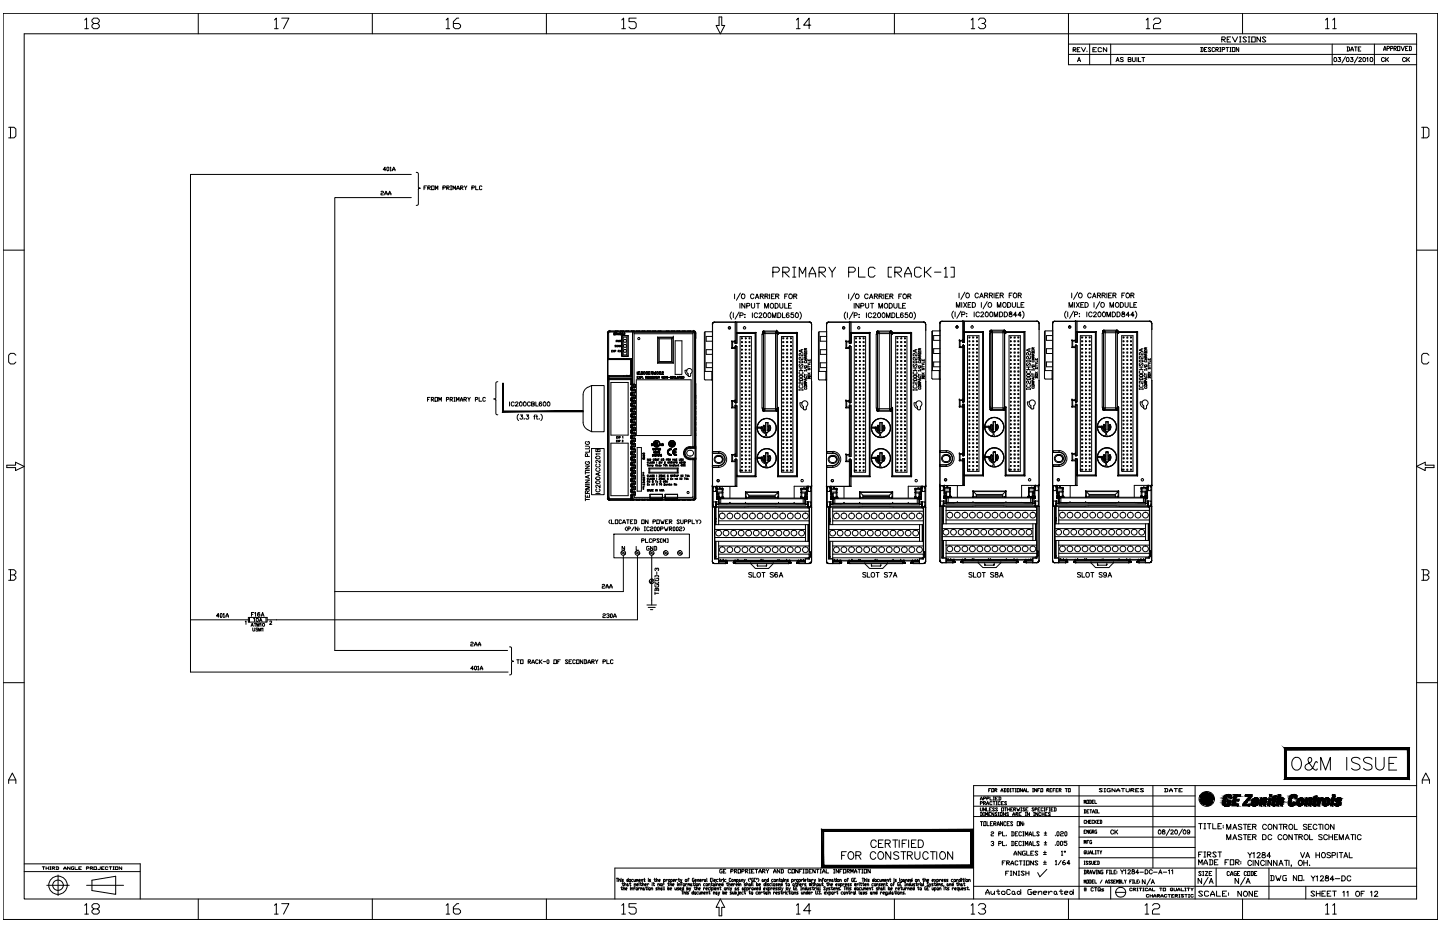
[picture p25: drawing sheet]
<svg xmlns="http://www.w3.org/2000/svg" width="432mm" height="279mm" viewBox="0 0 432 279" stroke-linecap="round" stroke-linejoin="round" font-family="sans-serif">
<!-- layer: 1 -->
<g fill="none" stroke="#000" stroke-width=".3">
<path d="M.9 4h430.2v271.6h-430.2zM7.3 10.1h417.5v259.4h-417.5zM25.4 6l.6-.6v3.2M25.4 8.6h1.1M28.1 7l-.5-.5v-.5l.5-.6h1.1l.6 .6v.5l-.6 .5h-1.1l-.5 .5v.6l.5 .5h1.1l.6-.5v-.6l-.6-.5M59.5 4v6.1M82.3 6l.6-.6v3.2M82.3 8.6h1.1M84.5 5.4h2.1l-1.6 3.2M111.6 4v6.1M133.8 6l.5-.6v3.2M133.8 8.6h1"/>
<path d="M137.6 5.4h-.6l-1.1 1.1v1.6l.6 .5h1.1l.5-.5v-.6l-.5-.5h-1.7M163.8 4v6.1M186.5 6l.5-.6v3.2M186.5 8.6h1.1M190.8 5.4h-2.2v1.1h1.7l.5 .5v1.1l-.5 .5h-1.1l-.6-.5M215.6 5.1h.8v2.5h.9l-1.3 2.5-1.3-2.5h.9zM238.8 6l.6-.6v3.2M238.8 8.6h1.1M243.1 7.5h-2.1l1.6-2.1v3.2M268.2 4v6.1M291.2 6l.5-.6v3.2M291.2 8.6h1.1"/>
<path d="M293.4 6l.5-.6h1.1l.5 .6v.5l-.5 .5h-.6M295 7l.5 .5v.6l-.5 .5h-1.1l-.5-.5M320.4 4v15.4h104.4M320.4 16.3h104.4M320.4 13.2h104.4M321.8 14.9h.6l.2-.4-.2-.2h-.6v1.2M322 14.9l.6 .6M323 14.9h.4M323.1 18.5l.5-1.3 .4 1.3M323.3 18.1h.6M323.9 14.3h-.9v1.2h.9M324.3 14.3l.6 1.2 .6-1.2"/>
<path d="M325.9 15.3v.2M326.7 13.2v6.2M327.7 14.9h.6M328.8 14.3h-1.1v1.2h1.1M330.3 14.5l-.3-.2-.7 .2v.8l.2 .2 .8-.2M331.9 14.3v1.2l-1.1-1.2v1.2M333.1 13.2v6.2M334.7 18.5l.4-1.3 .5 1.3M334.8 18.1h.6M336.8 17.4l-.3-.2-.5 .2v.3l.8 .4-.3 .4-.5-.2M338.3 17.8h.7l.1-.4-.8-.2v1.3l.8-.1v-.4l-.2-.2M339.6 17.2v.9l.4 .4 .4-.2v-1.1"/>
<path d="M340.9 17.2v1.3M341.4 17.2v1.3h.7M342.4 17.2h.9M342.8 17.2v1.3M343.7 6l.5-.6v3.2M343.7 8.6h1.1M345.9 6l.5-.6h1.1l.5 .6v.5l-.5 .5h-1.1l-.5 .5v1.1h2.1M360 14.2h.6l.2 .2v.9l-.2 .2h-.6M360.2 14.2v1.3M361.2 14.8h.3M361.9 14.2h-.7v1.3h.7M363.1 14.4l-.2-.2-.6 .2 .8 .9-.2 .2-.6-.2"/>
<path d="M364.2 14.4l-.2-.2-.6 .2v.9l.3 .2 .5-.2M364.6 14.8h.6l.2-.4-.2-.2h-.6v1.3M364.8 14.8l.6 .7M365.7 15.5h.4M365.7 14.2h.4M365.9 14.2v1.3M366.4 11.8h.8l.2-.5-.2-.2h-.8v1.5M366.5 14.8h.6l.2-.4-.2-.2h-.6v1.3M366.7 11.8l.7 .8M367.6 14.2h.8M368 11.8h.5M368 14.2v1.3"/>
<path d="M368.8 15.5h.4M368.8 14.2h.4M369 14.2v1.3M369 11.1h-1v1.5h1M369.5 14.2h.8v1.3h-.8zM369.5 11.1l.8 1.5 .8-1.5M371.4 14.2v1.3l-.7-1.3v1.3M371.7 12.6h.5M371.7 11.1h.5M371.9 11.1v1.5M372.6 4v6.1M373.8 11.3l-.3-.2h-.5l-.3 .2 1.1 1-.3 .3h-.5l-.3-.3"/>
<path d="M374.3 12.6h.5M374.3 11.1h.5M374.5 11.1v1.5M375.3 11.1h1.1v1.5h-1.1zM378 11.1v1.5l-1.1-1.5v1.5M379.6 11.3l-.3-.2h-.5l-.3 .2 1.1 1-.3 .3h-.5l-.3-.3M397.5 6l.5-.6v3.2M397.5 8.6h1M399.5 13.2v6.2M399.6 6l.6-.6v3.2M399.6 8.6h1.1M400.1 17.3a.58 .58 0 0 1 .7 .6 .58 .58 0 0 1-.7 .5l-.1-.4z"/>
<path d="M401.3 17.2h.7l-.4 .5a.4 .4 0 0 1 .4 .5 .4 .4 0 0 1-.5 .3l-.3-.2M403.5 17l-1.1 1.9M403.9 17.3a.58 .58 0 0 1 .7 .6 .58 .58 0 0 1-.7 .5l-.2-.4zM403.9 14.1l.8 .2v.8l-.8 .2M404.1 14.1v1.2M405 17.2h.7l-.4 .5a.43 .43 0 0 1 .3 .7 .43 .43 0 0 1-.7-.1M405.1 15.3l.3-1.2 .4 1.2M405.1 14.9h.7M406.2 14.1h.7M406.5 14.1v1.2M407.2 17l-1.1 1.9M407.3 14.7h.4"/>
<path d="M407.5 17.5l.2-.3 .5 .3-.8 1h.9M408.1 14.1h-.8v1.2h.8M408.8 17.3a.58 .58 0 0 1 .7 .6 .58 .58 0 0 1-.7 .5l-.1-.4zM409.8 17.5l.3-.3v1.3M411 17.3a.58 .58 0 0 1 .7 .6 .58 .58 0 0 1-.7 .5l-.2-.4zM412.1 13.2v6.2M414.9 15.2l.4-1.3 .3 1.3M414.9 14.7h.7M415.1 17.5a.46 .46 0 0 0-.5-.3 .46 .46 0 0 0-.4 .5v.3a.46 .46 0 0 0 .4 .5 .46 .46 0 0 0 .5-.3M415.5 17.2v1.3M415.8 17.8l.6 .7M415.9 14.5h.6l.2-.2-.2-.4h-.6v1.3"/>
<path d="M416.4 17.2l-.9 .9M417 14.5h.5l.2-.2-.2-.4h-.5v1.3M418 14.5h.6l.1-.2-.1-.4h-.6v1.3M418.2 14.5l.5 .7M419.1 13.9h.6v1.3h-.6zM420.1 13.9l.5 1.3 .5-1.3M421.5 17.5a.48 .48 0 0 0-.6-.3 .48 .48 0 0 0-.3 .5v.3a.48 .48 0 0 0 .3 .5 .48 .48 0 0 0 .6-.3M421.5 14.5h.3M421.8 17.2v1.3M422.1 17.8l.6 .7M422.2 13.9h-.7v1.3h.7M422.5 13.9h.6l.1 .2v.9l-.1 .2h-.6"/>
<path d="M422.7 13.9v1.3M422.7 17.2l-.9 .9M2.6 38.2h1.6l.6 .5v2.1l-.6 .5h-1.6M3.1 38.2v3.1M426.3 38.2h1.6l.6 .5v2.1l-.6 .5h-1.6M426.8 38.2v3.1M57.1 52.3v149.2h95.3M114.2 57.5l.2-.2 .6 .2-.2 .4-.6 .2v.3h.8M115.4 58.4l.4-1.1 .3 1.1M115.4 58.1h.7M115.6 50.9h-.7l.6-.8v1.1M116 50.3l.2-.2 .4 .2v.7l-.2 .2-.4-.2z"/>
<path d="M116.5 58.4l.4-1.1 .3 1.1M116.5 58.1h.7M117 50.3l.2-.2v1.1M117 51.2h.4M117.7 51.2l.4-1.1 .4 1.1M117.7 50.9h.8M123.3 59.2h-22.9v135.8h51.8M124.8 51.7h.4l.2 .3v4.1l.6 .3-.6 .3v4.5l-.6 .4M127.1 56.3h.4M127.9 55.7h-.8v1.2M128.3 56.3h.6l.1-.4-.1-.2h-.6v1.2M128.5 56.3l.5 .6"/>
<path d="M129.4 55.7h.8v1.2h-.8zM130.6 56.9v-1.2l.4 .8 .3-.8v1.2M132.8 56.3h.6l.2-.4-.2-.2h-.6v1.2M134 56.3h.5l.2-.4-.7-.2v1.2M134.1 56.3l.6 .6M135.1 55.7h.4M135.1 56.9h.4M135.3 55.7v1.2M135.8 56.9v-1.2l.4 .8 .4-.8v1.2M137 56.9l.3-1.2 .4 1.2M137 56.5h.7M138.1 56.3h.6l.2-.4-.8-.2v1.2"/>
<path d="M138.3 56.3l.6 .6M139.2 55.7l.4 .6v.6M140 55.7l-.4 .6M141.5 56.3h.6l.2-.4-.2-.2h-.6v1.2M142.6 55.7v1.2h.8M144.5 55.9l-.2-.2-.5 .2v.8l.1 .2 .6-.2M.9 75h6.4M424.8 75h6.3M231.7 81.6h1.5l.5-.5v-.5l-.5-.5h-1.5v3M234.7 81.6h1.5l.5-.5v-.5l-.5-.5h-1.5v3M235.2 81.6l1.5 1.5M237.7 80.1h.9"/>
<path d="M237.7 83.1h.9M238.1 80.1v3M239.7 83.1v-3l.9 2 1-2v3M242.6 83.1v-1l1-2 1 2v1M242.6 82.1h2M245.6 81.6h1.5l.4-.5v-.5l-.4-.5h-1.5v3M246.1 81.6l1.4 1.5M248.6 80.1l.9 1.5v1.5M250.5 80.1l-1 1.5M254.5 81.6h1.5l.5-.5v-.5l-.5-.5h-1.5v3M257.4 80.1v3h2M262.4 80.6l-.5-.5h-1l-.5 .5v2l.5 .5h1l.5-.5"/>
<path d="M267.3 80.1h-1v3h1M268.3 81.6h1.5l.5-.5v-.5l-.5-.5h-1.5v3M268.8 81.6l1.5 1.5M271.3 83.1v-1l1-2 1 2v1M271.3 82.1h2M276.2 80.6l-.5-.5h-.9l-.6 .5v2l.6 .5h.9l.5-.5M277.2 80.1v3M277.7 81.6l1.5 1.5M279.2 80.1l-1.5 1.5h-.5M280.2 81.6h2M283.2 80.6l.4-.5v3M283.2 83.1h1"/>
<path d="M285.1 80.1h1v3h-1M4.8 106.5l-.6-.6h-1.1l-.5 .6v2.1l.5 .5h1.1l.6-.5M128.2 119.7h.4M129 119.1h-.8v1.2M129.3 119.7h.6l.2-.3-.2-.3h-.6v1.2M129.5 119.7l.6 .6M130.4 119.1h.8v1.2h-.8zM133.9 119.7h.5l.2-.3-.2-.3h-.5v1.2M135 119.7h.6l.1-.3-.1-.3h-.6v1.2M135.2 119.7l.5 .6M136.1 119.1h.4M136.3 119.1v1.2"/>
<path d="M138 119.9h.7M139.1 119.7h.6l.2-.3-.2-.3h-.6v1.2M139.3 119.7l.6 .6M140.3 119.1l.3 .6v.6M141 119.1l-.4 .6M142.6 119.7h.5l.2-.3-.2-.3h-.5v1.2M143.7 119.1v1.2h.7M145.6 119.4l-.3-.3-.5 .3v.7l.2 .2 .6-.2M149.3 114.4l-.6 .4v4.6l-.6 .2 .6 .3v4.1l.6 .3M428.5 106.5l-.6-.6h-1.1l-.5 .6v2.1l.5 .5h1.1l.6-.5M2 139.5h2.7v-.9l2.6 1.2-2.6 1.3v-.9h-2.7zM131.6 120.3v-1.2l.4 .8 .3-.8v1.2"/>
<path d="M136.1 120.3h.4M136.9 120.3v-1.2l.4 .8 .3-.8v1.2M138 120.3l.4-1.2 .3 1.2M424.8 139.8l2.6-1.2v.9h2.6v.7h-2.6v.9zM2.6 170.8h1.6l.6 .5v.5l-.6 .6M3.1 172.4h1.1l.6 .5v.5l-.6 .6h-1.6M3.1 170.8v3.2M100.3 177.3h86.6M180.6 175.4l.1-.2 .6 .2-.2 .3-.5 .3v.3h.7M181.7 176.3l.3-1.1 .4 1.1M181.7 176h.7M182.8 176.3l.4-1.1 .4 1.1"/>
<path d="M182.8 176h.8M426.3 170.8h1.6l.6 .5v.5l-.6 .6M426.8 172.4h1.1l.6 .5v.5l-.6 .6h-1.6M426.8 170.8v3.2M57.1 185.8h17.4M65.7 184.7h-.8l.6-.8v1.2M66.2 183.9l.4 .2-.2 1-.3-.3zM67 184.1l.2-.2v1.2M67 185.1h.4M67.7 185.1l.4-1.2 .4 1.2M67.7 184.7h.8M73.5 186.4l.3-.2v1"/>
<path d="M74.5 185.1h5.6v1.4h-5.6zM74.8 185.1v1.4M75.3 187.8l.3-.9 .4 .9M75.4 184.2h.4M75.4 187.5h.4M75.8 188.3v.6l.2 .3 .3-.1 .1-.8M76 185.5l.3-.2v1M76.1 183.6h-.7v1.2M76.2 186.9h.6M76.4 183.8l.2-.2v1.2M76.5 186.9v.9M77 187.8v-.9l.4 .9 .3-.9v.9"/>
<path d="M77.3 188.4h-.6l.6 .5-.2 .3-.4-.1M77.6 189.2v-.9l.3 .9 .4-.9v.9M77.8 186.3l.4-1 .4 1M77.9 183.8l-.1-.1a.51 .51 0 0 0-.6 .5 .51 .51 0 0 0 .6 .5 .36 .36 0 0 0 0-.6 .36 .36 0 0 0-.6 .3M77.9 186h.5M78 187l.2-.1v.9M78.3 184.8l.5-1.2 .4 1.2M78.5 184.4h.5M78.6 188.4l.2-.1v.9M79.8 185.1v1.4M80.1 185.8h111M80.9 186.4l.2-.2 .4 .2-.7 .8h.7"/>
<path d="M141.2 192.7l.1-.2 .6 .2-.2 .4-.5 .2v.3h.7M142.3 199.9l.2-.2 .4 .2v.7l-.2 .2-.4-.2zM142.3 193.6l.4-1.1 .4 1.1M142.3 193.3h.8M143.2 199.9l.2-.2v1.1M143.4 193.6l.4-1.1 .4 1.1M143.4 193.3h.8M152.8 193.9h.3l.3 .3v3.7l.2 .3h.4l-.6 .4v3.4l-.6 .3M155 197.8h.7M155.3 197.8v1.1M156.1 197.8h.8v1.1h-.8zM158.4 198.3h.5l.2-.3-.7-.2v1.1"/>
<path d="M158.6 198.3l.5 .6M159.5 198.9l.4-1.1 .3 1.1M159.5 198.6h.7M161.4 198l-.2-.2-.6 .2v.7l.2 .2 .6-.2M161.8 197.8v1.1M161.9 198.3l.6 .6M162.5 197.8l-.7 .5M162.9 198.3h.7M164 198l.2-.2 .4 .2v.7l-.2 .2-.4-.2zM166.1 197.8h.7v1.1h-.7zM167.2 198.3h.4M168 197.8h-.8v1.1"/>
<path d="M170.2 198l-.1-.2-.6 .2 .7 .7-.1 .2-.6-.2M170.6 198.3h.4M171.4 197.8h-.8v1.1h.8M172.5 198l-.2-.2-.5 .2 .1 .9 .6-.2M172.9 197.8h.8v1.1h-.8zM174.8 197.8v1.1l-.8-1.1v1.1M175.1 197.8l.8 .2v.7l-.2 .2h-.6M175.4 197.8v1.1M176.3 198.9l.4-1.1 .4 1.1M176.3 198.6h.8M177.4 198.3h.6l.2-.3-.8-.2v1.1M177.6 198.3l.6 .6"/>
<path d="M178.5 197.8l.4 .5v.6M179.3 197.8l-.4 .5M180.8 184.2l.2-.2 .5 .2-.2 .4-.5 .2v.3h.7M180.8 198.3h.6l.2-.3-.8-.2v1.1M181.9 184.2l.2-.2 .6 .2-.4 .4M182 197.8v1.1h.7M182.5 184.6l.2 .2-.2 .3-.6-.1M183.2 184l.4 .2-.2 .9-.3-.1zM183.8 198l-.1-.2-.6 .2v.7l.2 .2 .5-.2M184 185.1l.4-1.1 .4 1.1M184 184.8h.8M.9 204.7h6.4"/>
<path d="M141.9 200.5h-.7l.5-.8v1.1M143.2 200.8h.4M144 200.8l.4-1.1 .4 1.1M144 200.5h.8M424.8 204.7h6.3M2.6 234.9v-1.1l1.1-2.1 1.1 2.1v1.1M2.6 233.8h2.2M291.9 238.6h66.5M294 239.8l.3-.9 .3 .9M294 239.5h.6M295 239.4h.4l.2-.4-.6-.1v.9M295.9 239.4h.5l.2-.4-.7-.1v.9"/>
<path d="M296.5 236.9h.3M296.9 238.9v.9h.6M297.1 236.4h-.6v1M297.4 236.4h.6v1h-.6zM297.8 238.9h.4M297.8 239.8h.4M298 238.9v.9M298.3 236.9h.5l.1-.3-.6-.2v1M298.5 236.9l.4 .5M298.5 239.4h.3M299.1 238.9h-.6v.9h.6M299.4 238.9l.7 .1v.7l-.7 .1"/>
<path d="M299.6 238.9v.9M300.2 237.4l.3-1 .3 1M300.2 237h.6M301 236.4l.7 .2v.6l-.7 .2M301.2 236.4v1M302 236.4l.6 .2v.6l-.6 .2M302.1 236.4v1M302.9 236.4h.3M302.9 237.4h.3M303 236.4v1M303.5 236.4h.6M303.8 236.4v1"/>
<path d="M304.4 236.4h.3M304.4 237.4h.3M304.6 236.4v1M305 236.4h.7v1h-.7zM306.6 236.4v1l-.6-1v1M306.9 237.4l.3-1 .3 1M306.9 237h.6M307.8 236.4v1h.6M309.6 236.4h.3M309.6 237.4h.3M309.8 236.4v1M310.9 236.4v1l-.7-1v1"/>
<path d="M311.2 236.9h.3M311.8 236.4h-.6v1M312.1 236.4h.6v1h-.6zM313.9 236.9h.5l.2-.3-.7-.2v1M314.1 236.9l.5 .5M314.8 236.9h.3M315.4 236.4h-.6v1h.6M315.8 236.9h.3M316.4 236.4h-.6v1M316.7 236.9h.3M317.3 236.4h-.6v1h.6M317.6 236.9h.5l.1-.3-.6-.2v1"/>
<path d="M317.8 236.9l.4 .5M319.4 236.4h.7M319.8 236.4v1M320.4 236.4h.5v1h-.5zM323.6 235.5v34M325.9 239.9h.5v.9h-.5zM326.7 239.9l.6 .1v.7l-.6 .1M326.8 239.9v.9M328.1 239.9h-.6v.9h.6M328.3 239.9v.9h.6M330.6 236.5h-1l1 .7-.3 .2-.7-.2M331.1 236.4h.4"/>
<path d="M331.1 237.4h.4M331.3 236.4v1M332.9 236.4l-.9 .1v.7l.9 .2v-.5h-.2M334.4 236.4v1l-1-1v1M334.8 237.4l.5-1 .5 .6v.4M334.8 237h1M336.3 236.4h.9M336.7 236.4v1M337.7 236.4v.8l.2 .2 .7-.2v-.8M339.1 236.9h.7l.2-.4-.9-.1v1M339.4 236.9l.6 .5M340.5 236.9h.5"/>
<path d="M341.5 236.4h-1v1h1M342.9 236.5h-1l1 .7-.2 .2-.8-.2M345.7 235.5v24.6M349.2 236.4l1 .1v.7l-1 .2M349.4 236.4v1M350.7 237.4l.4-1 .5 1M350.7 237h.9M352.1 236.4h1M352.6 236.4v1M353.5 236.9h.5M354.5 236.4h-1v1h1M358.4 235.5v34"/>
<path d="M359.8 238.8h.1M359.8 238.8l.1 .2M359.8 238.7h.1M359.8 238.8l.1 .1M359.8 238.7v.1M359.9 238.9h.1M359.9 238.5l-.1 .2M359.9 239.7h.1M359.9 239.8l.1 .1M359.9 239.9v.1M359.9 239.7v.2M359.9 239.6v.2"/>
<path d="M359.9 239.8h.1M359.9 240h.1M359.9 240h.8M359.9 239.9h.8M360.1 239.9h.1M360.2 239h.1M360.2 238.9v.1M360.2 238.9h.1M360.2 239.2h.1M360.2 238.9h.5M360.2 239v.4h.7M360.2 239h.5"/>
<path d="M360.2 239.2h.6M360.2 239.1l.5 .1M360.2 239.2v.1M360.2 238.8h.1M360.2 239.3h.1M360.2 239.9h.1M360.2 239.3h.7M360.2 238.8h.5M360.2 238.8v.1M360.3 238.7l-.1 .1M360.3 238.7h.1M360.3 239.4l.8 .1"/>
<path d="M360.3 239.4h.1M360.3 238.7h.4M360.3 238.6v.1M360.3 239.4l.1 .3M360.3 239.5h.1M360.3 239.8h.1M360.3 239.5h1.1M360.4 238.5h.1M360.4 239.6h.1M360.4 239.7h.1M360.4 238.5h.6M360.4 239.7l-.2 .2"/>
<path d="M360.4 239.7h.5M360.4 239.7h.6M360.4 238.4l-.1 .2M360.4 238.4h.1M360.4 238.4h.8M360.5 238.3l-.1 .1M360.5 238.3h.1M360.5 238.3h.8M360.5 238.2l2.8 .1M360.5 238.2v.1M360.6 238.1v.1M360.6 238.1l2.5 .1"/>
<path d="M360.7 239v.1M360.7 238.9h.1M360.7 238.8h.1M360.7 238.7h.1M360.7 238.1h-.1M360.7 240h.1M360.7 238.1h2.3M360.7 238.6h.1M360.7 238.1h.1M360.7 239.9h.1M360.7 238.6v.4M360.7 239.1v.1"/>
<path d="M360.7 238.6h-.4M360.7 238.6v.1M360.8 238.6h.1M360.8 239.8l-.1 .1M360.8 238h.8M360.8 238l-.1 .1M360.8 239.2l.1 .1M360.8 239.2h.1M360.8 239.8h.1M360.8 239.8h-.5M360.8 237.9v.1M360.8 237.9h.7"/>
<path d="M360.8 239.8l-.2 .2M360.9 239.7l-.1 .1M360.9 238.6v.2M360.9 238.8h.1M360.9 238.9h.1M360.9 238.7h.1M360.9 237.9h-.1M360.9 237.9h.1M360.9 239.3h.1M360.9 237.9l.6 .1M360.9 239.3l.1 .2M361 238.6h.1"/>
<path d="M361 239.7h-.1M361 239.7h.1M361 238.6l-.1 .2M361 239.6h.1M361 238.6h-.1M361.1 238.5l-.1 .1M361.1 237.8h.4M361.1 237.8l-.2 .1M361.1 238.4h.1M361.1 239.5h.1M361.1 238.4l-.7 .1M361.1 239.6l-.1 .1"/>
<path d="M361.2 238.4h.1M361.2 240h.1M361.2 240h-.1M361.2 239.5h.1M361.2 237.7h.3M361.2 239.6h-.8M361.3 238.9h.1M361.2 238.3h.1M361.2 239.9v.1M361.2 239.9h.2M361.2 238.3l-.1 .2M361.3 239.5h.1"/>
<path d="M361.3 239.9h-.1M361.3 238.8h.1M361.3 238.3h.1M361.3 239.5l-.2 .1M361.3 240h.1M361.3 239.2h.1M361.4 238.8h.1M361.4 239.2h.1M361.4 239.8h.1M361.4 239.5h.1M361.4 239.8l-.1 .1M361.4 238.8l-.1 .1"/>
<path d="M361.4 238.2v.1M361.4 239.8v.1M361.4 239.5h-.1M361.4 239.9l-.1 .1M361.4 238.7h.1M361.4 238.7l-.1 .1M361.4 238.7l-.1 .2M361.4 237.6v.1M361.4 238.6v.1M361.5 238.6h.1M361.5 238.6l-.1 .1M361.5 238.2h.1"/>
<path d="M361.5 238.6h-.1M361.5 237.8v.1M361.5 238h.1M361.5 239.1h.1M361.5 239.1l-.1 .1M361.6 238.2h.1M361.6 238h.1M361.6 239l-.3 .2M361.6 238v.1M361.6 238.1h.1M361.6 238.9l-.1 .1M361.7 238.9h-.1"/>
<path d="M361.7 238.2v.1M361.7 237.6l-.6 .2M361.7 237.6l-.2 .2M361.7 239.7h.1M361.7 239.8h.1M361.7 239.9h.1M361.7 239.9v.1M361.7 240h.1M361.7 238.9h.1M361.7 238.8v.1M361.7 239.7v.2M361.7 239.7h.2"/>
<path d="M361.8 238.1h.1M361.8 238.3h.1M361.8 238.8h.1M361.8 239.3h.1M361.8 238.8h.3M361.8 238.7h.4M361.8 238.3h.6M361.8 237.6h-.1M361.8 237.6h.1M361.8 238.3v.3M361.8 238.8h-.1M361.8 238.4h.1"/>
<path d="M361.8 238.5h.1M361.8 238.6h.1M361.8 238.6v.2M361.8 239.9h.1M361.8 239.6l-.1 .1M361.8 239.2h.1M361.8 238.5h.4M361.8 238.4h.5M361.8 239.8v.5M361.8 239.2v.1M361.8 237.6h-.3M361.8 239.8h.1"/>
<path d="M361.8 239.8h-.1M361.8 239.6h.1M361.9 237.6h.3M361.9 238.8h.1M361.9 239.1l-.1 .1M361.9 239.1h.1M361.9 239.7h-.2M361.9 239.6l-.1 .2M361.9 238.8l.2 .1M361.9 239.5v.1M361.9 238.8l.1 .2M361.9 239.6h.1"/>
<path d="M361.9 239.6h-.1M362 238.9h.1M362 239h.1M362 239.5h.1M362 239l-.1 .1M362 239.2l-.2 .1M362 239.2h.1M362 238h.1M362 239.1h.1M362 239.5l-.1 .1M362.1 237.9h.5M362.1 237.9l-.1 .1"/>
<path d="M362.1 239.1l-.1 .1M362.1 238.9v.1M362.1 238.8h.1M362.1 237.9h.1M362.1 239.4l-.1 .1M362.1 239.4h.1M362.1 239l-.2 .1M362.1 239v.1M362.2 238.7h.1M362.2 240h.1M362.2 239.9h.1M362.2 238.6l-.1 .3"/>
<path d="M362.2 238.7h-.1M362.2 237.9h.3M362.2 238.5h.1M362.2 239.7h.1M362.2 239.3v.1M362.2 238.5l-.4 .1M362.2 239.3h.1M362.2 239.7v.1M362.3 238.5h.1M362.3 240h.1M362.3 239.7h.2M362.3 237.9h.1"/>
<path d="M362.3 238.4h.1M362.3 239.9h.1M362.3 239.8h.1M362.3 239.7h.1M362.3 238.4l-.5 .1M362.3 239.8v.1M362.3 239.6h.1M362.3 239.8l-.1 .3M362.3 239.8l-.1 .5M362.4 238.4h.1M362.4 239.7l-.1 .1M362.4 238.3h.1"/>
<path d="M362.4 239.5h.1M362.4 239.7h-.2M362.4 238.3l-.2 .2M362.5 239.7h.1M362.5 239.5h.9M362.5 238.3h.1M362.5 238.8h.1M362.5 239.5l-.3 .2M362.5 237.9h.1M362.5 238.7v.1M362.5 238.7h.1M362.5 239.2h.1"/>
<path d="M362.5 239.6v.1M362.6 238.6h.1M362.6 239.5h.1M362.6 239.6h.1M362.6 239.1h1.2M362.6 238.7l-.1 .1M362.6 238.2v.1M362.6 237.9h.1M362.6 238.6v.1M362.6 238.6l-.1 .1M362.6 239.2h.1M362.6 240h.1"/>
<path d="M362.6 240l.1 .2M362.6 240h.2M362.6 237.9l.1 .1M362.7 238.2h.1M362.7 238l.2 .1M362.7 238h.1M362.7 239h.1M362.7 239.5h.1M362.7 239.9h.1M362.7 239.9l.1 .1M362.7 239.6h-.1M362.7 239.9l-.1 .1"/>
<path d="M362.7 239.6h.1M362.7 239.2h.1M362.7 239h1.1M362.8 238.9l-.1 .1M362.8 240h.1M362.8 239.5h.1M362.8 238l-.9 .1M362.8 238.2v.1M362.8 239.2h.1M362.8 238.9h.1M362.8 238.9h.9M362.8 239.6h.1"/>
<path d="M362.8 239.2h1M362.9 238.3h.1M362.9 238.9h.1M362.9 239.5l.5 .1M362.9 238.9h.8M362.9 238.3v.1M362.9 239.6h.1M362.9 239.6l.1 .1M362.9 238.3h.4M362.9 239.2v.3M362.9 238.1h.1M362.9 238.1h.2"/>
<path d="M362.9 238.4h.1M362.9 238.4l.1 .1M362.9 238.7h.1M362.9 238.7v.1M362.9 239.3h.1M362.9 239.4h.5M362.9 239.3h.5M362.9 238.8h.8M362.9 238.7h.7M362.9 238.4l.6 .1M362.9 238.4h.5M363 238.5h.1"/>
<path d="M363 238.6h.1M363 238.5h.5M363 239.7h.5M363 239.7h.4M363 239.7h.1M363.1 239.7l.1 .3M363.1 238.1h.1M363.1 239.7h.1M363.1 239.8h.4M363.1 238.1v.1M363.1 238.2h.1M363.1 239.9h.5"/>
<path d="M363.2 240h.1M363.2 240h.4M363.2 238.3l.5 .6M363.2 238.2v.1M363.4 239.4v.1M363.4 238.4h.1M363.4 239.5h.1M363.4 239.4h.1M363.4 239.6l.1 .7M363.4 239.6h.1M363.4 239.6l-1.1 .1M363.5 239.2l-.1 .2"/>
<path d="M363.6 239.2h.1M363.6 238.6h-.7l-.2 .4M363.7 239.2h.1M363.7 238.9l.1 .2M363.7 238.9h.1M363.8 239.1h.1M363.8 239.2l.1 .3M363.8 239.2h.1M363.8 239.2l.1 .1M363.8 239.4h.1M363.8 239.1h-1.2M363.8 239.3h.1"/>
<path d="M363.8 239.1v.1M363.9 239.5h.1M363.9 239.3v.2M363.9 239.5v.3M388.1 227.2a1.44 1.44 0 0 1 2.1 1.3 1.64 1.64 0 0 1-.3 1.8 1.64 1.64 0 0 1-1.8 .3 2.31 2.31 0 0 1 0-3.4zM395 228.7l-.4-.4-.4 .6a2.17 2.17 0 0 1-2.1 2 .91 .91 0 0 1-.8-.8 .91 .91 0 0 1 .4-.9l1.3-.7a.81 .81 0 0 0 .3-.8 .81 .81 0 0 0-.5-.7l-.4 .2a1.36 1.36 0 0 0 .4 1.8l1.3 1.6 .7 .3 .2-.4M396 230.9v-3.9l1.5 3.9 1.4-3.9v3.9M403.8 227v3.9M407.8 227.6a1.43 1.43 0 0 0-1.4-.6 1.43 1.43 0 0 0-1.1 .9l.3 .6 1.5 .5a.92 .92 0 0 1 .7 .7 .92 .92 0 0 1-.4 .9 1.66 1.66 0 0 1-2.1-.3M411.4 227.6a1.44 1.44 0 0 0-2.5 .3l.4 .6 1.4 .5a.9 .9 0 0 1 .7 .7 .9 .9 0 0 1-.3 .9 1.73 1.73 0 0 1-2.2-.3M412.5 227v2.8a1.28 1.28 0 0 0 1.3 1.1 1.28 1.28 0 0 0 1.3-1.1v-2.8M416.5 228.9h1.4"/>
<path d="M418.8 227h-2.3v3.9h2.3M424.8 235.5h-132.9v34M426.5 234.9v-1.1l1-2.1 1.1 2.1v1.1M426.5 233.8h2.1M7.3 259h34.8v10.5M12.7 259.9h.7M13.1 259.9v.8M13.8 259.9v.8M14.6 259.9v.8M15 259.9h.3M15.1 259.9v.8M16.8 259.9l.8 .1v.5l-.8 .2"/>
<path d="M17 259.9v.8M21 259.9v.8l-.8-.8v.8M22.1 259.9h-.5l-.2 .6 .7 .2v-.4h-.2M22.5 259.9v.8h.8M24.4 259.9h-.8v.8h.8M28.2 259.9h.7v.8h-.7zM30.1 259.9v.6h-.8M31.2 259.9h-.7v.8h.7M32.7 259.9h.8M33.1 259.9v.8M33.9 259.9h.4M34.1 259.9v.8"/>
<path d="M34.6 259.9h.8v.8h-.8zM36.5 259.9v.8l-.8-.8v.8M252.4 256.4h.8M253.8 255.3h-1.4v2.3M254.5 255.7a1.04 1.04 0 0 1 1.4 .1 1.04 1.04 0 0 1-.1 1.5 1.04 1.04 0 0 1-1.5-.2 1.04 1.04 0 0 1 .2-1.4zM256.6 256.4l1.4-.1 .2-.3-.1-.5-1.5-.2v2.3M257.4 256.4l.8 1.2M262.6 255.9a.85 .85 0 0 0-1-.6 .85 .85 0 0 0-.6 .9 .93 .93 0 0 0 .4 1.3 .93 .93 0 0 0 1.2-.4M262.7 252.4a.82 .82 0 0 0-.9-.6 .82 .82 0 0 0-.7 .9v.5a.83 .83 0 0 0 .7 .9 .83 .83 0 0 0 .9-.6M263.4 252.9h.9M263.5 255.7a1.06 1.06 0 0 1 1.5 .3 1.06 1.06 0 0 1-.5 1.5 1.07 1.07 0 0 1-1.3-.5 1.07 1.07 0 0 1 .3-1.3zM264.8 251.8h-1.4v2.3h1.4"/>
<path d="M265.4 252.9l1.4-.1 .2-.6-.2-.3-1.4-.1v2.3M266.2 252.9l.8 1.2M267.1 255.3v2.3l-1.5-2.3v2.3M267.7 251.8h1.5M268.4 251.8v2.3M269.5 255.7a.85 .85 0 0 0-.8-.4 .85 .85 0 0 0-.7 .6l.2 .3 1.2 .5 .1 .6a.98 .98 0 0 1-1.5 0M269.6 251.8v2.3M270.1 255.3h1.5M270.5 252.9h.9M270.9 255.3v2.3M271.9 251.8h-1.4v2.3M272.1 256.4l1.3-.1 .2-.3-.1-.5-1.4-.2v2.3"/>
<path d="M272.5 251.8v2.3M272.8 256.4l.8 1.2M273.3 252.9h.9M274.3 255.3l.2 2a.77 .77 0 0 0 .8 .3 .77 .77 0 0 0 .6-.6v-1.7M274.7 251.8h-1.4v2.3h1.4M275.4 251.8h.7a1.19 1.19 0 0 1 .8 1.1 1.19 1.19 0 0 1-.8 1.2h-.7zM278.3 255.9a.77 .77 0 0 0-1.2-.4 1.21 1.21 0 0 0-.4 1.3 1.21 1.21 0 0 0 1.1 .8l.5-.5M279 255.3h1.5M279.7 255.3v2.3M280.9 255.3v2.3M282 255.7a1.04 1.04 0 0 1 1.5 .1 1.04 1.04 0 0 1-.2 1.5 1.04 1.04 0 0 1-1.5-.2 1.04 1.04 0 0 1 .2-1.4zM285.7 255.3v2.3l-1.5-2.3v2.3"/>
<path d="M291.9 244.8h132.9M291.9 241.7h66.5M294 242.2l.1 .9 .5-.1v-.8M294 243.6l.6 .2v.6l-.6 .1M294 240.8h.4l.2-.3-.6-.2v1M294 246.3h.7M294.1 243.6v.9M294.3 246.3v1.2M294.9 240.8h.5l.1-.3-.6-.2v1M294.9 243.6h.3M294.9 244.5h.3M295 246.3h.6v1.2h-.6z"/>
<path d="M295.1 243.6v.9M295.1 240.8l.4 .5M295.5 242.2v.9l-.6-.9v.9M295.5 244.5v-.9l.3 .6 .4-.6v.9M295.8 242.2v.9h.6M295.8 241.3l.4-1 .3 1M295.8 240.9h.7M296 246.3v1.2h.6M296.5 244.1h.3M296.7 242.6h.3M297 246.9h.3M297.1 243.6h-.6v.9h.6"/>
<path d="M297.2 252.4l.6-.2 .2 .5-.4 .2M297.2 249.6l.2-.2 .6 .2-.2 .4-.6 .2v.4h.8M297.3 242.2h-.6v.9h.6M297.4 240.5l-.1-.2-.5 .2 .2 .8 .4-.2M297.7 246.3h-.7v1.2h.7M297.7 240.3h.7M297.8 252.9l.2 .2-.2 .4-.6-.2M298 246.9h.5l.2-.2-.2-.4h-.5v1.2M298 243.6v.9l-.6-.9v.9M298.1 240.3v1M298.2 246.9l.5 .6M298.2 242.3l-.1-.1-.5 .1 .6 .7-.1 .1-.5-.1"/>
<path d="M298.7 240.3h.3M298.7 241.3h.3M298.8 240.3v1M299 243.8l-.2-.2-.5 .2 .7 .6-.2 .1-.5-.1M299 247.5l.3-1.2 .3 1.2M299 247.1h.6M299.1 242.3l-.4-.1-.2 .1 .6 .7-.1 .1-.5-.1M299.3 243.6h.3M299.3 244.5h.3M299.4 243.6v.9M299.5 252.9h.6l.1-.5-.1-.2h-.6v1.3M299.5 250h.6l.1-.4-.1-.2h-.6v1.2"/>
<path d="M299.9 243.6h.6v.9h-.6zM299.9 240.5l-.1-.2-.5 .2 .2 .8 .4-.2M300.3 240.8h.3M300.3 242.2h.7v.9h-.7zM300.5 258.7h.5M300.6 252.2v1.3h.8M300.6 249.4v1.2h.8M300.7 246.3v1.2l-.7-1.2v1.2M300.9 240.3h-.6v1h.6M301.3 242.2h.6M301.4 258.1h-.9v1.2M301.5 243.6v.9l-.6-.9v.9"/>
<path d="M301.6 242.2v.9M301.7 246.5l-.2-.2-.5 .2 .2 1 .5-.2M301.8 250.4v.2M301.8 253.3v.2M301.9 258.7h.6l.2-.4-.2-.2h-.6v1.2M301.9 240.5l-.5-.2-.2 .2 .7 .6-.2 .2-.5-.2M302 246.9h.4M302.1 258.7l.6 .6M302.1 242.6h.7M302.1 242.2v.9M302.4 243.8l-.4-.2-.2 .2 .6 .6-.1 .1-.5-.1M302.7 246.3h-.7v1.2h.7"/>
<path d="M302.8 242.2v.9M303.1 242.6h.3M303.1 259.3l.4-1.2 .5 1.2M303.1 258.9h.9M303.3 252.2l.8 .2v.9l-.8 .2M303.3 249.4l.8 .2v.8l-.8 .2M303.5 249.4v1.2M303.5 252.2v1.3M303.7 242.2h-.6v.9h.6M303.7 244.5l.3-.9 .3 .9M303.7 246.5l-.5-.2-.2 .2 .7 .8-.2 .2-.5-.2M303.7 244.2h.6"/>
<path d="M304 242.6h.4l.2-.3-.6-.1v.9M304.1 256.4l.4-1.2 .4 1.2M304.1 256h.8M304.1 242.6l.5 .5M304.4 252.9h.4M304.4 250h.4M304.6 244.1h.5l.1-.3-.6-.2v.9M304.8 244.1l.4 .4M304.9 242.2l.3 .9 .2-.5 .1 .5 .3-.9M305 246.3h.7v1.2h-.7zM305.2 252.2h-.8v1.3h.8M305.2 249.4h-.8v1.2h.8"/>
<path d="M305.2 258.3l-.2-.2-.6 .2v.8l.2 .2 .6-.2M305.6 244.1h.3M305.7 258.1h.8M306.1 258.1v1.2M306.1 243.1h.3M306.1 242.2h.3M306.2 255.2v1.2l-.9-1.2v1.2M306.2 243.6h-.6v.9h.6M306.3 242.2v.9M306.3 252.4l-.2-.2-.6 .2v.9l.2 .2 .6-.2M306.3 249.6l-.2-.2-.6 .2v.8l.2 .2 .6-.2M306.7 253.5h.4"/>
<path d="M306.7 252.2h.4M306.7 250.6h.4M306.7 249.4h.4M306.7 246.3v1.2l-.7-1.2v1.2M306.9 249.4v1.2M306.9 252.2v1.3M306.9 258.1h.5M306.9 259.3h.5M307 246.7v.2M307 247.1v.2M307.1 258.1v1.2M307.3 242.3l-.1-.1-.5 .1 .6 .7-.1 .1-.5-.1"/>
<path d="M307.4 255.2h-.6l-.2 .2v.8l.2 .2h.6v-.6h-.2M307.4 253.5v-1.3l.4 .9 .4-.9v1.3M307.4 250.6v-1.2l.4 .8 .4-.8v1.2M307.4 243.6h.4M307.4 244.5h.4M307.6 243.6v.9M307.6 242.6h.3M307.8 258.1h.8v1.2h-.8zM307.9 255.2v1.2h.8M308.2 242.2h-.6v.9h.6M308.6 253.5l.4-1.3 .3 1.3M308.6 250.6l.4-1.2 .3 1.2"/>
<path d="M308.6 253.1h.7M308.6 250.2h.7M308.7 243.6v.9l-.6-.9v.9M309.1 255.8h.4M309.7 252.2v1.3h.8M309.7 249.4v1.2h.8M309.9 258.1v1.2l-.9-1.2v1.2M309.9 255.2h-.8v1.2h.8M309.9 243.6h.4M309.9 244.5h.4M310.1 242.3l-.5-.1-.2 .1 .7 .7-.2 .1-.5-.1M310.1 243.6v.9"/>
<path d="M310.4 242.6h.4l.2-.3-.6-.1v.9M311.2 243.6v.9l-.6-.9v.9M311.2 255.4l-.2-.2-.6 .2 .8 .8-.2 .2-.6-.2M311.2 258.3l-.7-.2-.2 .2 .9 .8-.2 .2-.7-.2M311.2 242.6h.3M311.6 252.4l-.6-.2-.1 .2 .7 .9-.2 .2-.5-.2M311.6 249.6l-.6-.2-.1 .2 .7 .8-.2 .2-.5-.2M311.9 242.2h-.7v.9h.7M312.1 243.8l-.1-.2-.5 .2 .2 .7 .4-.1M312.5 244.1h.6M312.5 243.6v.9M312.8 242.3l-.2-.1-.4 .1 .1 .8 .5-.1"/>
<path d="M312.9 256.2h.8M312.9 255.6h.8M312.9 259.1h.8M312.9 258.5h.8M313.1 243.1h.3M313.1 242.2h.3M313.1 243.6v.9M313.1 253.3h.8M313.1 252.7h.8M313.1 250.4h.8M313.1 249.7h.8M313.2 242.2v.9"/>
<path d="M313.3 255.2v.8M313.3 258.1v.8M313.4 244.1h.3M313.5 249.4v.8M313.5 252.2v.9M313.7 242.6h.3M314 243.6h-.6v.9h.6M314.3 242.2h-.6v.9M314.6 243.1h.3M314.6 242.2h.3M314.8 242.2v.9M315 243.8l-.2-.2-.5 .2 .7 .6-.2 .1-.5-.1"/>
<path d="M315.2 242.6h.3M315.8 242.2h-.6v.9h.6M316.1 242.2l.6 .1v.7l-.6 .1M316.2 242.2v.9M316.5 258.2l.2-.2v1.2M316.5 259.2h.4M316.5 250.4v.2M316.5 253.3v.2M316.9 252.4l.2-.2 .5 .2v.9l-.3 .2-.4-.2zM316.9 249.5l.2-.2 .5 .2v.9l-.3 .2-.4-.2zM318 252.4l.2-.2 .5 .2v.9l-.3 .2-.4-.2zM318 249.5l.2-.2 .7 .2-.2 .5-.7 .2v.4h.9"/>
<path d="M318.2 258l-.9 1.2M318.3 255.3l.2-.2v1.3M318.3 256.4h.4M319.1 255.3l.2-.2 .2 .2-.2 .2zM319.3 258l-.6 .4v.6l.6 .2 .2-.4-.2-.2h-.6M319.3 249.5l.2-.2 .4 .2v.9l-.2 .2-.4-.2zM319.9 252.2h-.8v.4h.6l.2 .2-.2 .7-.6-.2M320.8 258.8h-.9l.7-.8v1.2M323.6 257.1h34.8M323.6 254.1h34.8M323.6 251h34.8M323.6 247.9h34.8"/>
<path d="M325.1 252.9v-1l.2 .7 .3-.7v1M325.1 242.8l.5 .1v.7l-.5 .1M325.1 240.8v-.9l.2 .6 .3-.6v.9M325.1 249.4h.2M325.1 258.2h.2M325.1 259.1h.2M325.2 242.8v.9M325.2 258.2v.9M325.3 255.7l.2 .1-.3 .2-.1-.8 .4-.2 .1 1M325.6 248.8h-.5v1h.5M325.6 246.1l-.1-.2-.4 .2 .1 .8 .4-.2M325.9 246.4h.5"/>
<path d="M325.9 245.9v1M325.9 255l.2 1 .4-.2v-.8M325.9 252.4h.3M325.9 243.2h.3M326.2 258.3l-.4-.1-.2 .1 .6 .7-.1 .1-.5-.1M326.4 245.9v1M326.4 248.8v1l-.5-1v1M326.5 251.9h-.6v1M326.5 242.8h-.6v.9h.6M326.7 246.4h.3M326.7 256l.3-1 .3 1M326.7 255.7h.6"/>
<path d="M326.8 242.8h.5M327.1 258.3l-.2-.1-.4 .1 .6 .7-.2 .1-.4-.1M327.1 242.8v.9M327.2 245.9h-.5v1h.5M327.3 248.8l-.6 .2 .1 .8h.5l-.2-.4M327.3 258.2l.2 .9 .4-.1v-.8M327.3 251.9l-.5 .2 .1 .8h.4l-.1-.5M327.5 249.4h.4v-.6h-.4v1M327.5 240.4h.3M327.6 255v1h.5M327.6 243.7l.3-.9 .3 .9M327.6 249.4l.5 .4"/>
<path d="M327.6 243.4h.6M328 246.1l-.2-.2-.3 .2 .1 .8 .4-.2M328.2 258.6h.3M328.3 245.9v1M328.4 246.4l.4 .5M328.4 256h.3M328.4 255h.3M328.5 243.7h.3M328.5 242.8h.3M328.6 255v1M328.6 242.8v.9M328.8 258.2h-.6v.9h.6"/>
<path d="M328.8 245.9l-.5 .5M328.9 248.8l-.6 .2v.7l.6 .1-.2-.4M329 255h.5M329.1 258.2l.5 .1v.7l-.5 .1M329.1 242.8v.9h.5M329.1 246.4h.2M329.2 258.2v.9M329.3 255v1M329.6 245.9h-.5v1h.5M329.8 255l.3 1M329.8 245.9l.6 .2v.6l-.6 .2M330 245.9v1"/>
<path d="M330.4 255l-.3 .5M334 249.1a.48 .48 0 0 0-.6-.3 .48 .48 0 0 0-.3 .5v.3a.48 .48 0 0 0 .3 .4 .48 .48 0 0 0 .6-.3M334.3 248.8v1.2M334.6 249.3l.6 .7M335.2 248.8l-.9 .8M347.5 248.8a.58 .58 0 0 1 .7 .6 .58 .58 0 0 1-.7 .6l-.2-.5zM348.6 248.8v.3a.71 .71 0 0 1 .7 .8l-.7 .1a.51 .51 0 0 1 .1-.6 .51 .51 0 0 1 .5-.2v-.4zM350.8 248.6l-1.1 1.9M351.1 249.1l.1-.3h.5l.1 .3-.8 .9h.9M352.4 248.8a.58 .58 0 0 1 .7 .6 .58 .58 0 0 1-.7 .6l-.2-.5zM354.6 248.6l-1.1 1.9M355 248.8a.58 .58 0 0 1 .6 .6 .58 .58 0 0 1-.6 .6l-.2-.5z"/>
<path d="M356.8 249.2a.39 .39 0 0 1-.6 .3 .39 .39 0 0 1-.1-.6 .39 .39 0 0 1 .6 .1l-.1 1-.6-.1M359.4 259.3v-1.6l.6 1.1 .5-1.1v1.6M359.4 256.2h.6M359.4 246.9h1.1M359.9 240l.1 .1M359.9 240h.7M360 240.1l.1 .2M360 240.1v.1M360 246.9v1.6M360 240.2h.5M360 240.1h.6M360 240.2h.1"/>
<path d="M360.1 240.3v.1M360.1 240.3h.1M360.1 240.3h.4M360.1 240.4h.1M360.1 240.4h.4M360.1 240.4l.2 .2M360.2 240.5h.3M360.2 240.6h.3M360.3 240.6h.3M360.3 240.6l.1 .1M360.4 240.7v.1M360.4 240.7h.3"/>
<path d="M360.4 240.8l.2 .1M360.4 240.8h2.9M360.5 255.4h-1.1v1.5M360.5 240.4h.1M360.5 240.3h.1M360.5 240.3v.3M360.5 240.6h.1M360.5 240.2v.1M360.5 240.2h.1M360.5 240.8h.1M360.5 240.6l.2 .1M360.6 240.1h.1"/>
<path d="M360.6 240.6h.1M360.6 240h.1M360.6 240.7h.1M360.6 240.9h2.5M360.6 240l-.1 .2M360.7 240.9l.1 .1M360.7 240.7h.1M360.7 240.7v.1M360.8 240.8h.1M360.8 241h.1M360.8 241l.2 .1M360.8 241h2.3"/>
<path d="M360.9 240.3h.1M360.9 240.8h.1M360.9 240.4h.2M360.9 240.3h.2M360.9 240.4h.1M360.9 240.3h.3M360.9 240.2v.2M360.9 240.2h.1M361 259.3v-.5l.5-1.1 .5 1.1v.5M361 240.1h.1M361 241.1h.1M361 246.9h.5"/>
<path d="M361 258.8h1M361 255.4h.5M361 256.9h.5M361 248.5h.5M361 240.1h.3M361 240.4h.1M361.1 240h.1M361.1 240.4h.1M361.1 241.1h.6M361.1 240.3h.1M361.1 240l-.2 .2M361.1 241.1l.1 .1"/>
<path d="M361.1 241.1h.1M361.2 240.3h.1M361.2 240.3l-.2 .1M361.2 240.2h.1M361.2 240.2v.1M361.2 240.7l-.3 .1M361.2 241.2h.1M361.2 240.2h-.3M361.3 240.1h.1M361.3 246.9v1.6M361.3 255.4v1.5M361.3 240.1l-.1 .1"/>
<path d="M361.3 240.7h.8M361.3 240v.1M361.3 240.7h.1M361.3 240.7h-.1M361.3 240h-.2M361.4 240.6l.8 .2M361.4 240.6h.1M361.4 241.2h.1M361.4 240.6h.6M361.4 240.6l-.1 .1M361.5 240.5h.4M361.5 240.5h.1"/>
<path d="M361.5 240.5l-.1 .1M361.5 241.2h.1M361.5 240.4h.4M361.5 240.4v.1M361.6 240.3h.1M361.6 240.3l-.1 .1M361.6 241.5h.3M361.6 240.3h.2M361.6 241.1v.1M361.6 240.2h.1M361.6 240.3l.3 .2M361.6 240.2h.2"/>
<path d="M361.7 240v.1M361.7 241.1h.1M361.7 240.1h.1M361.7 240l-.1 .3M361.7 240.1l-.1 .1M361.8 241.1h-.1M361.8 240.2h.1M361.8 240.1h.1M361.8 240h.1M361.8 241.1h.1M361.8 241.1h-.9M361.9 240.4h.1"/>
<path d="M361.9 241h.1M361.9 241l-.1 .1M361.9 240.5h.1M361.9 241.5h.1M361.9 240.5l.1 .1M362 241h.1M362 256.2h.9l.2-.5-.2-.3h-.9v1.5M362 241.5h.1M362 246.9h1.1M362.1 241.5h-.2M362.1 241v.1M362.1 241.1h.1"/>
<path d="M362.1 241.1l.1 .2M362.2 240.1v.1M362.2 240.1h.1M362.2 240.2h.1M362.2 241.1h.8M362.2 240.3l.1 .1M362.2 240.8h.1M362.2 241.3l-.3 .2M362.2 241.3h.1M362.2 240.3h.1M362.2 241.2h.6M362.3 240.3h.1"/>
<path d="M362.3 240.8h.2M362.3 240.3h.2M362.3 240.2h.1M362.3 241.4h.1M362.3 241.4l-.2 .1M362.3 240.2l.2 .2M362.3 256.2l.8 .7M362.4 240.4h.1M362.4 240.3h.1M362.4 240.4l.2 .1M362.5 240.5h.1M362.5 240.4h.1"/>
<path d="M362.6 240.8h.1M362.6 241.4h-.3M362.6 241.4h-.5M362.6 257.7h.8l.3 .3v1l-.3 .3h-.8M362.6 240.5h.1M362.6 240.4h.1M362.6 241.3v.1M362.6 246.9v1.6M362.6 240h.3M362.7 240.1h.1M362.7 240.3h.1M362.7 240.4h.1"/>
<path d="M362.7 240.1h.2M362.7 240.4l-.1 .1M362.7 240.2h.1M362.7 240.3h.2M362.7 240.2h.2M362.7 240.2v.1M362.7 240.3l-.1 .1M362.8 240.8h-.1M362.8 241.2l-.6 .1M362.8 240.8h.1M362.8 240v.4h-.5M362.9 240.1h.1"/>
<path d="M362.9 240.2h.1M362.9 257.7v1.6M362.9 241.1l-.1 .1M362.9 240.7h.1M362.9 241.1l-.7 .1M363 241.1h-.1M363 240.6h.1M363.1 241l-.1 .1M363.1 240.6h.3M363.1 241h.1M363.1 240.5v.1M363.1 240.5h.1"/>
<path d="M363.1 240.5h.3M363.2 240v.2M363.2 240.2v.1M363.2 240.3l-.1 .2M363.2 240.9l-.1 .1M363.2 240.3h.3M363.2 240.8l-2.6 .1M363.2 240.3h.1M363.2 240.2h.3M363.2 240.1h.3M363.2 240.8v.1M363.3 240.8h-.1"/>
<path d="M363.3 240.8h.1M363.3 240.7l-.4 .1M363.3 240.7v.1M363.4 240.6h.1M363.4 240.6l-.1 .1M363.4 240.6l-.4 .1M363.4 240.5v.1M363.4 240.6h-.4M363.5 240.3l-.1 .2M363.5 240.3h.1M363.5 240.4h-.4M363.7 246.9v1.6h1"/>
<path d="M364.2 258.5h.5M364.7 255.7l-.3-.3h-.5l-.2 .3 1 1-.3 .2h-.5l-.2-.2M365.2 257.7h-1v1.6h1M365.2 255.4h1.1M365.2 247.7h.6M365.8 255.4v1.5M366.3 246.9h-1.1v1.6h1.1M366.8 247.4v.3M366.8 247.9v.3M367.3 258.5h.5M367.8 248.6v-1.5l.6 1.5 .7-1.5v1.5M367.8 251.7v-1.5l.6 1.5 .7-1.5v1.5"/>
<path d="M368.4 257.7h-1.1v1.6M368.9 257.7h1.1v1.6h-1.1zM369.7 248.6l.6-1.5 .6 1.5M369.7 251.7l.6-1.5 .6 1.5M369.9 248.1h.7M369.9 251.2h.7M370.5 258.5h.8l.3-.5-.3-.3h-.8v1.6M370.8 258.5l.8 .8M372.1 258.2v.3M372.1 258.8v.2M372.4 247.3l-.4-.2-.7 .2 .1 .4 1 .5-.4 .4-.7-.2M372.4 250.4l-.4-.2-.7 .2 .1 .4 1 .5-.2 .4-.9-.2"/>
<path d="M372.8 247.1h1.1M372.8 250.2h1.1M373.4 247.1v1.5M373.4 250.2v1.5M374.2 255.6l.6 .7 .6-.7M374.2 247.8h.6M374.2 250.9h.6M374.8 256.3v.8M375.2 247.1h-1v1.5h1M375.2 250.2h-1v1.5h1M375.3 258.3a.56 .56 0 0 0-.6-.4 .56 .56 0 0 0-.5 .6v.4a.56 .56 0 0 0 .5 .6 .56 .56 0 0 0 .6-.4M375.6 247.8h.9l.2-.4-.4-.3h-.7v1.5"/>
<path d="M375.6 250.9l.9-.1 .2-.3-.4-.3h-.7v1.5M375.7 255.9l.4-.3v1.5M375.8 257.9v1.6M376.1 247.8l.6 .8M376.1 250.9l.6 .8M377 256l.2-.4 .6 .1 .1 .3-1 1.1h1M377.4 257.9v1.6l-1-1.6v1.6M378.6 255.7v.4a.64 .64 0 0 1 .7 .2 .64 .64 0 0 1 0 .8h-.5l-.4-.2 .2-.6 .8-.3-.1-.3zM378.6 250.2h.6a.82 .82 0 0 1 .5 .8 .82 .82 0 0 1-.5 .7h-.6zM379.2 258.3a.59 .59 0 0 0-.7-.4 .59 .59 0 0 0-.5 .6v.4a.59 .59 0 0 0 .5 .6 .59 .59 0 0 0 .7-.4M379.6 257.9v1.6M379.7 247.5a.72 .72 0 0 0-1.2 .1 .72 .72 0 0 0 .6 1h.4l.2-.3"/>
<path d="M381 256.6h-1.1l.8-1v1.5M381.3 257.9v1.6l-1.1-1.6v1.6M381.4 250.5a.66 .66 0 0 0-1 0 .66 .66 0 0 0 0 .9 .66 .66 0 0 0 1 0M382.9 257.9v1.6l-1-1.6v1.6M382.9 247.1v1.5l-1-1.5v1.5M383.5 259.5l.6-1.6 .6 1.6M383.5 247.1h1.1M383.7 258.9h.8M384.1 247.1v1.5M384.4 250.5a.66 .66 0 0 0-1 0 .66 .66 0 0 0 0 .9 .66 .66 0 0 0 1 0M384.9 247.8h.9l.1-.4-.4-.3h-.6v1.5M385.2 257.9h1"/>
<path d="M385.4 247.8l.5 .8M385.7 257.9v1.6M386.5 257.9v1.6M387.3 259.4l-.1 .4M387.5 250.2v1.5l-1-1.5v1.5M388.1 247.1v1.5h.9M388.1 250.2h1.1M388.6 250.2v1.5M389.5 258.1l.1-.1a.73 .73 0 0 1 1 .7 .73 .73 0 0 1-1 .7l-.3-.5zM389.5 250.9l1-.1v-.5l-1-.1v1.5M390 255.6l.6 1.5 .6-1.5M390 250.9l.5 .8"/>
<path d="M391 258.7h1M391 257.9v1.6M391.5 257.1l.6-1.5 .6 1.5M391.7 256.6h.8M391.9 247.3l-.4-.2-.7 .2 .2 .4 .9 .5-.4 .4-.7-.2M392 257.9v1.6M392.3 247.8h.7M392.7 259.3l.1 .1M392.7 250.2v1.5h.9M393.3 247.1h-1v1.5h1M394.6 255.6v1.5M394.6 256.3h1.1"/>
<path d="M394.9 247.5a.72 .72 0 0 0-1.2 .1 .72 .72 0 0 0 .5 1h.4l.3-.3M395.3 247.1h1.1M395.7 255.6v1.5M395.9 247.1v1.5M396.5 250.4l-.4-.2-.7 .2 .2 .4 .8 .3-.1 .6-.9-.2M396.6 255.7a.71 .71 0 0 1 .9 .7 .71 .71 0 0 1-1.1 .5l-.1-.7zM396.7 247.1v1.5M398 250.5a.71 .71 0 0 0-1.2 .4 .71 .71 0 0 0 1 .8l.2-.3M398.5 250.9h1.1M398.5 250.2v1.5M399 255.8l-.4-.2-.6 .1v.4l.8 .4 .2 .4-.4 .2-.7-.2M399.4 256.4l.9-.1 .1-.6-1-.1v1.5"/>
<path d="M399.6 250.2v1.5M400 247.1v1.5l-1-1.5v1.5M400.1 250.9h.7M401 255.6v1.5M401.1 250.2h-1v1.5h1M401.6 251.7v-1.5l.6 1.5 .6-1.5v1.5M401.6 255.6h1M402.1 255.6v1.5M402.9 257.1l.6-1.5 .7 1.5M403.2 256.6h.7M403.4 251.7l.6-1.5 .6 1.5M403.6 251.2h.8"/>
<path d="M404.6 255.6v1.5h.9M405.1 250.2h1M405.6 250.2v1.5M406.4 250.2v1.5M408.1 250.5a.66 .66 0 0 0-.9 0 .66 .66 0 0 0 0 .9 .66 .66 0 0 0 .9 0M7.3 261.3h34.8M13.8 260.3h.8M14 265.4h6.8M15 260.7h.3M15.7 260.3h.6l.1-.3-.7-.1v.8M15.9 260.3l.5 .4M17.4 262.3v6.2"/>
<path d="M19.1 260.7l.4-.8 .4 .8M19.1 260.4h.8M23.6 260.3h.4M25.4 271.4l.6-.5v3.1M25.4 274h1.1M25.9 260.3h.6l.2-.3-.8-.1v.8M26 265.4h11.1M27.1 260.3h.5l.2-.3-.7-.1v.8M27.2 260.3l.6 .4M27.6 263.9l7.1-1.2v5.4l-7.1-1.1zM28.1 272.5l-.5-.5v-.6l.5-.5h1.1l.6 .5v.6l-.6 .5h-1.1l-.5 .5v.5l.5 .5h1.1l.6-.5v-.5l-.6-.5M30.5 260.3h.3"/>
<path d="M32.4 260l-.3-.1-.5 .1 .2 .7 .6-.2M33.9 260.7h.4M59.5 269.5v6.1M82.3 271.4l.6-.5v3.1M82.3 274h1.1M84.5 270.9h2.1l-1.6 3.1M111.6 269.5v6.1M133.8 271.4l.5-.5v3.1M133.8 274h1M137.6 270.9h-.6l-1.1 1.1v1.5l.6 .5h1.1l.5-.5v-.5l-.5-.5h-1.7M163.8 269.5v6.1M184.8 263.3h.5"/>
<path d="M185.1 263.3v1M185.5 264l.4-.4 .1 .7M185.5 263.3v1M186.2 266.1h.4M186.2 263.3v.2M186.2 263.6v.7M186.4 265.8v.8l.1 .2 .1-.2M186.5 271.4l.5-.5v3.1M186.5 274h1.1M186.5 264.9h.5M186.7 264.6v.8l.2 .2 .1-.2M186.9 266.5l.4-.4v.7"/>
<path d="M186.9 265.8v1M187 263.6l-.5 .2 .5 .3-.5 .2M187.2 265.2l.4-.3 .1 .7M187.2 264.6v1M187.6 266.5h.3v-.4l-.3 .2v.3l.3 .2M188.1 263.6l.3 .4-.2 .3-.3-.2zM188.1 264.9l.2 .2-.1 .5-.2-.2zM188.3 265.4l.1 .2M188.4 263.3v1M188.7 264.9h.5M188.8 263.6l.3 .2-.1 .5-.3-.2zM188.9 264.6v.8l.2 .2 .1-.2"/>
<path d="M189 265.8v.2M189 266.1v.7M189.2 266.5l.4-.4 .2 .7M189.2 266.1v.7M189.8 263.6l-.4 .2 .1 .5h.3M190 266.3h.3M190.1 263.6l.1 .7 .4-.3M190.2 265.2l.3-.3 .1 .7M190.2 264.9v.7M190.5 266l-.2-.2-.2 .2v.8M190.6 263.6v.7M190.8 270.9h-2.2v1.1h1.7l.5 .5v1l-.5 .5h-1.1l-.6-.5"/>
<path d="M190.8 263.8l.1-.2 .2 .4M190.8 266.1l.3 .2v.5l-.4-.2zM190.8 263.6v.7M190.9 265.2h.4v-.3l-.4 .2 .1 .5h.3M191.1 263.8l.1-.2 .1 .7M191.4 266.1v.7M191.5 264h.4v-.4l-.4 .2 .2 .5h.2M191.6 264.6v.1M191.6 264.9v.7M191.9 266.3l-.2-.2-.3 .4M191.9 264.9h.5M192.1 264.6v.8l.1 .2 .2-.2"/>
<path d="M192.1 266.3l.1-.2 .2 .4M192.1 266.1v.7M192.2 264l.4-.4 .1 .7M192.2 263.6v.7M192.4 266.3l.1-.2 .1 .2v.5M192.6 265.2l.4-.3 .1 .7M192.6 264.6v1M193 266.1l.2 .2-.1 .5-.3-.2zM193 263.6h.4M193.2 266.6l.1 .2M193.2 263.3v.8l.2 .2v-.2M193.4 265.2h.3v-.3l-.3 .2v.3l.3 .2"/>
<path d="M193.6 266.1h.4M193.8 265.8v.8l.1 .2 .1-.2M194.1 264.9v.7M194.3 265.8v.2M194.3 266.1v.7M194.4 263.3v.2M194.4 263.6v.7M194.6 265.1l-.3-.2-.2 .3M194.6 266.1l.4 .2-.1 .5-.4-.2zM195.1 263.6l-.4 .2 .4 .3-.4 .2M195.2 266.5l.4-.4 .1 .7M195.2 266.1v.7"/>
<path d="M195.6 264.6v.1M195.6 264.9v.7M195.8 264.9h.5M196 264.6v.8l.1 .2 .2-.2M196.1 263.6h.5M196.3 263.3v.8l.1 .2 .2-.2M196.8 264l.4-.4 .1 .7M196.8 263.3v1M197.1 266.1l-.4 .2 .3 .2v.3h-.3M197.2 265.2l.4-.3 .2 .7M197.2 264.9v.7M197.4 266.5l.3-.4 .1 .7"/>
<path d="M197.4 265.8v1M197.5 264h.4v-.4l-.4 .2v.3l.4 .2M198.1 264.9l.4 .2-.2 .5-.3-.2zM198.2 266.1l.2 .2-.1 .5-.2-.2zM198.4 266.6l.2 .2M198.7 264.9v.7M198.8 265.8l.1 1M199 263.8l.1-.2 .3 .2-.1 .5h-.3M199 263.6v1M199.2 265.8l.1 1M199.2 265.1l-.2-.2-.3 .3M199.7 263.6v.7"/>
<path d="M200.2 263.8l-.2-.2-.3 .4M200.2 264.9h.5M200.3 265.8v1M200.4 264.6v.8l.1 .2 .2-.2M200.5 266.1l.2 .2-.1 .5-.3-.3zM200.5 263.6l.4 .2-.1 .5-.4-.2zM200.9 265.2l.4-.3 .1 .7M200.9 264.6v1M201 266.5h.3v-.4l-.3 .2 .1 .5h.2M201.1 263.8l.2-.2 .3 .2-.1 .5h-.4M201.1 263.6v1M201.6 265.2h.4v-.3l-.4 .2 .2 .5h.2"/>
<path d="M201.9 264h.3v-.4l-.3 .2v.3l.3 .2M202.4 266.1l.1 .7 .4-.3M202.6 263.6v.7M202.9 266.1v.7M203 263.8l-.2-.2-.2 .4M203.1 264.6v.1M203.1 264.9v.7M203.3 263.6h.5M203.4 265.2l.3-.3 .1 .7M203.4 264.9v.7M203.6 263.3v1l.2-.2M203.6 266.1l-.5 .2 .4 .2v.3h-.4"/>
<path d="M203.8 266.5h.4v-.4l-.4 .2 .1 .5h.3M204 263.6l.3 .7M204.1 265.1h.4M204.4 267.1h.4M204.5 263.6l-.5 1M204.6 264.7l-.1-.1-.3 .1v.9M204.6 267.1v1M204.7 266.1l.3 .4-.2 .3-.3-.2zM204.9 264.9l.4 .2-.1 .5-.4-.2zM205 265.8v1M205.1 267.7l.3-.3 .1 .7M205.1 267.1v1"/>
<path d="M205.6 263.6l.3 .2-.1 .5-.3-.2zM205.6 264.9v.7M205.8 267.1v.1M205.8 267.4v.7M206 265.8v1M206.1 265.1l-.3-.2-.2 .3M206.2 263.8h.4M206.2 266.1l.2 .2-.1 .5-.3-.3zM206.3 265.1l.1-.2 .2 .3M206.3 264.9v.7M206.5 267.4h-.4v.3l.4 .2-.4 .2M206.6 265.1l.1-.2 .1 .2v.5"/>
<path d="M206.6 263.5v-.2l-.3 .2v.8M206.7 266.1l.2 .7M207.2 264.9l.2 .2-.1 .5-.3-.2zM207.2 266.1l-.5 1M207.4 265.4l.1 .2M207.6 267.4l.4 .3-.3 .4-.3-.2zM207.8 264.9h.5M208 267.1v1M208 264.6v.8l.1 .2 .2-.2M208.1 263.3l-.5 .2 .1 .8h.4l-.1-.5M208.1 266.1h.5M208.3 267.4l.4 .2-.2 .5-.3-.2z"/>
<path d="M208.3 264h.4v-.4l-.4 .2 .2 .5h.2M208.3 265.8v.8l.2 .2 .1-.2M208.5 264.6v.1M208.5 264.9v.7M208.8 266.5l.4-.4 .1 .7M208.8 265.8v1M208.9 264.9l.3 .2-.1 .5-.3-.2zM209.1 264l.3-.4 .1 .7M209.1 263.6v.7M209.4 267.4l-.5 .2 .1 .5h.4M209.5 265.2l.4-.3 .1 .7M209.5 264.9v.7"/>
<path d="M209.5 266.5h.4v-.4l-.4 .2 .1 .5h.3M209.6 267.4l.1 .7 .4-.4M209.8 264h.4v-.4l-.4 .2 .1 .5h.3M210.1 267.4v.7M210.3 267.6l.2-.2 .1 .3M210.3 267.4v.7M210.5 263.6v.7M210.6 267.6l.1-.2 .1 .7M211 263.8l-.3-.2-.2 .4M211 266.1v.7M211 267.7h.4v-.3l-.4 .2v.3l.4 .2M211.3 263.6l.3 .2-.1 .5-.3-.2z"/>
<path d="M211.4 264.9l-.4 .2 .1 .5h.3M211.5 266.3l-.3-.2-.2 .4M211.6 264.1l.1 .2M211.7 266.5h.4v-.4l-.4 .2 .1 .5h.3M211.8 267.7l.3-.3 .1 .7M211.8 267.4v.7M211.8 264.9l.4 .2-.1 .5-.4-.2zM211.9 263.3l.2 1M212.4 265.2l.4-.3 .1 .7M212.4 264.9v.7M212.5 267.4h.5M212.7 267.1v.8l.1 .2 .2-.2"/>
<path d="M212.9 266.1l-.5 .2 .1 .5h.4M213 263.8h.2M213.1 265.8v.2M213.1 266.1v.7M213.2 264.9h.4M213.4 264.6v.8l.1 .2 .1-.2M213.4 266.3l.1-.2 .3 .2-.1 .5h-.3M213.4 266.1v1M213.5 263.3h-.5v1h.5M213.8 263.3v1M213.9 267.6l.1-.2 .1 .3M213.9 267.4v.7"/>
<path d="M214 264.9l.3 .2-.2 .5-.2-.2zM214.1 264h.4v-.4l-.4 .2 .1 .5h.3M214.1 265.8v.2M214.1 266.1v.7M214.1 267.6l.2-.2 .1 .2v.5M214.3 265.4l.1 .2M214.3 266.5h.4v-.4l-.4 .2 .1 .5h.3M214.6 264.6v.1M214.6 264.9v.7M214.7 267.4l.3 .2-.1 .5-.3-.2zM214.9 265.2l.3-.3 .2 .7M214.9 264.9v.7"/>
<path d="M215 267.9l.1 .2M215 266.5l.4-.4 .1 .7M215 266.1v.7M215.3 263.6l-.5 .2 .1 .5h.4M215.3 267.4l.3 .7M215.5 263.6h.5M215.6 265.2h.4v-.3l-.4 .2 .1 .5h.3M215.7 266.1h.5M215.8 263.3v.8l.1 .2 .1-.2M215.8 267.4l-.5 1M216 269.5l1.3 2.5h-.9v2.5h-.8v-2.5h-.9zM216 265.8l.1 1 .1-.2"/>
<path d="M216.3 263.6v.7M216.5 264.9l.3 .3-.2 .4-.3-.2zM216.5 260.6l-.7 .2 .2 .9h.5v-.5h-.1M216.8 263.8l-.3-.2-.2 .4M216.8 267.1v1M216.8 264.6v1M216.9 261.2h.4M217 263.3v.2M217 263.6v.7M217 267.4l.3 .2-.2 .5-.3-.4zM217.3 266.1l.3 .2-.1 .5-.3-.2zM217.5 267.7h.4v-.3l-.4 .2 .1 .5h.3"/>
<path d="M217.6 260.6h-.7v1.1h.7M217.7 263.6l-.5 .2 .2 .5h.3M217.8 264.9h.5M217.9 266.5l.3-.4 .2 .7M217.9 266.1v.7M218 264.6v.8l.2 .2 .1-.2M218.5 265.2l.4-.3 .1 .7M218.5 264.6v1M218.6 265.8l.1 1M219 266.1l.2 .7M219.1 263.5l-.1-.2-.3 .2v.6l.1 .2 .3-.2M219.1 261.2h.6l.2-.4-.8-.2v1.1"/>
<path d="M219.3 265.2h.3v-.3l-.3 .2 .1 .5h.2M219.4 267.4l-.5 .2 .4 .1v.4h-.4M219.4 266.1l-.4 1M219.5 263.6l.4 .2-.2 .5-.3-.2zM219.6 267.4l.2 .7 .3-.4M220 264.9v.7M220.1 263.8l.1-.2 .2 .4M220.1 263.6v.7M220.1 267.4v.7M220.2 261.2h.6l.2-.4-.8-.2v1.1M220.4 263.8v-.2l.2 .2v.5M220.4 267.1v1"/>
<path d="M220.4 261.2l.6 .5M220.5 265.1l-.3-.2-.2 .3M220.5 266.1l.2 .2v.5l-.3-.2zM220.6 267.4l.2 .2-.1 .5-.3-.4zM220.7 265.2h.4v-.3l-.4 .2v.3l.4 .2M220.7 266.6l.2 .2M220.8 263.8l.2-.2 .3 .2-.1 .5h-.4M220.8 263.6v1M221.3 260.6h.8v1.1h-.8zM221.4 267.4v.8l-.1 .2-.2-.2M221.4 267.1v.1M221.5 264.6v.1"/>
<path d="M221.5 264.9v.7M221.6 266.1l-.5 .2 .5 .3-.5 .2M221.7 263.6l.2 .2-.1 .5-.3-.2zM221.7 267.7h.3v-.3l-.3 .2v.3l.3 .2M221.7 265.2l.4-.3 .1 .7M221.7 264.9v.7M221.9 264.1l.1 .2M222.3 264l.3-.4 .1 .7M222.3 263.6v.7M222.4 261.2h.6l.2-.4-.8-.2v1.1M222.6 266.1l.3 .2-.1 .5-.2-.2zM222.9 267.4l-.5 .2 .1 .5h.4"/>
<path d="M222.9 266.6l.1 .2M223 263.6l.2 .7M223.1 267.4h.5M223.3 266.3l.1-.2 .3 .2-.1 .5h-.3M223.3 266.1v1M223.3 267.1v.8l.1 .2 .2-.2M223.4 263.6l-.4 1M223.5 261.2h.6l.2-.4-.8-.2v1.1M223.7 264.9l-.5 .2 .5 .3-.5 .2M223.7 261.2l.6 .5M223.9 265.2l.4-.3 .1 .7M223.9 264.6v1"/>
<path d="M224 266.3l.1-.2 .4 .2-.2 .5h-.3M224 266.1v1M224.6 267.4h.4M224.6 260.6h.4M224.6 261.7h.4M224.7 263.3l-.3 .3 .3 .7M224.7 266.1v.7M224.8 264.9l.2 .2-.1 .5-.3-.2zM224.8 267.1v.8l.1 .2 .1-.2M224.8 260.6v1.1M225 263.3l-.1 .3M225 265.4l.1 .2"/>
<path d="M225.1 263.3l-.1 .3M225.2 266.3l-.3-.2-.2 .4M225.4 264.6l.1 1M225.4 267.4l.3 .2-.1 .5-.3-.2zM225.4 261.2h.3M225.5 266.1l.4 .2-.1 .5-.4-.2zM225.7 264.6l.2 1M225.9 263.3l-.5 .2 .1 .8h.4l-.2-.5M226.1 266.1l.3 .7 .2-.7M226.1 260.6h-.7v1.1h.7M226.1 263.8h.2M226.5 260.6h.7"/>
<path d="M226.6 263.3h-.5v1h.5M226.8 266.5h.4v-.4l-.4 .2 .2 .5h.2M226.8 260.6v1.1M226.8 264.6v1M227 263.3l-.2 .3M227 263.3v.3M227.1 264.9l.2 .2-.1 .5-.4-.4zM227.2 267.4l-.5 .2 .1 .5h.4M227.3 263.3l.3 .3-.3 .7M227.4 267.7h.4v-.3l-.4 .2 .1 .5h.3M227.6 265.2h.3v-.3l-.3 .2 .1 .5h.2M227.6 261.7l.3-1.1 .4 1.1"/>
<path d="M227.6 261.3h.7M227.7 266.1l.3 .4-.2 .3-.2-.2zM228 265.8v1M228.1 267.4v.7M228.6 263.6l.3 .2-.2 .5-.2-.2zM228.6 267.6l-.2-.2-.3 .3M228.7 261.2h.5l.2-.4-.7-.2v1.1M228.8 267.4h.5M228.9 264.1l.1 .2M228.9 261.2l.5 .5M229 266.5h.3v-.4l-.3 .2v.3l.3 .2M229.1 267.1v.8l.1 .2 .1-.2"/>
<path d="M229.2 264.9l.3 .3-.2 .4-.3-.2zM229.2 264l.4-.4 .1 .7M229.2 263.6v.7M229.5 264.6v1M229.7 267.4l.2 .2-.1 .5-.3-.2zM229.7 266.1l.5 .7M229.8 260.6l.3 .6v.5M229.8 264.6v.1M229.8 264.9v.7M229.9 267.9l.1 .2M230.1 263.6l.3 .4-.2 .3-.3-.2zM230.2 266.1l-.5 .7"/>
<path d="M230.3 267.1v.1M230.3 267.4v.7M230.4 266.3l.1-.2 .4 .2-.1 .5h-.4M230.4 263.3v1M230.4 266.1v1M230.5 264.9h-.4v.3l.4 .2-.5 .2M230.5 267.7l.4-.3 .1 .7M230.5 267.4v.7M230.5 260.6l-.4 .6M231.2 266.1v.7M231.2 264.9l-.4 .2 .1 .5h.3M231.5 264.6l.1 1"/>
<path d="M231.6 266.3l-.2-.2-.2 .4M231.8 266.5h.4v-.4l-.4 .2 .2 .5h.2M231.9 263.6l-.5 .2 .1 .5h.4M232 264.9l.3 .2-.1 .5-.3-.2zM232 261.7l.3-1.1 .4 1.1M232 261.3h.7M232 267.4v.7M232.2 263.6l.4 .2-.1 .5-.4-.2zM232.4 267.6l-.2-.2-.2 .3M232.6 267.7h.4v-.3l-.4 .2 .2 .5h.2M232.8 264l.4-.4 .1 .7M232.8 263.6v.7"/>
<path d="M233.1 264.9l-.5 .2 .4 .1v.4h-.4M233.1 266.1h-.4l-.1 .2 .5 .3-.5 .2M233.3 265.2h.4v-.3l-.4 .2 .1 .5h.3M233.5 263.6h.5M233.8 263.3v.8l.1 .2 .1-.2M233.8 266.1l-.5 .2 .4 .2v.3h-.4M233.8 260.6v1.1l-.7-1.1v1.1M233.9 267.4l-.5 .2 .3 .1v.4h-.3M234 265.8l.1 1M234.1 267.4h.5M234.2 264.9l.3 .3-.2 .4-.2-.2zM234.2 260.6l.7 .2v.7l-.7 .2"/>
<path d="M234.3 267.1v.8l.2 .2 .1-.2M234.4 263.6l.2 .2-.1 .5-.3-.2zM234.4 266.1l.2 .7M234.4 260.6v1.1M234.5 264.6v1M234.6 264.1l.2 .2M234.8 267.4v.7M234.8 266.1l-.4 1M235 263.3v.2M235 263.6v.7M235.2 264l.4-.4 .1 .7M235.2 263.6v.7"/>
<path d="M235.3 267.6l-.3-.2-.2 .3M235.5 264.9h.5M235.5 267.1v.1M235.5 267.4v.7M235.8 264.6v.8l.1 .2 .1-.2M235.8 265.8v1M236 266.1l.3 .2-.2 .5-.3-.3zM236.2 267.4l-.4 .2 .1 .5h.3M236.4 264.9l.3 .2-.1 .5-.3-.2zM236.4 263.6l-.5 .2 .5 .3-.5 .2M236.5 266.1l.2 .7M236.5 267.4h.5"/>
<path d="M236.7 267.1v.8l.1 .2 .2-.2M237 266.1l-.5 1M237.1 260.8l-.2-.2-.5 .2v.7l.2 .2 .5-.2M237.2 267.1v.1M237.2 267.4v.7M237.4 263.8l.1-.2 .4 .2-.1 .5h-.4M237.4 263.6v1M237.5 260.6h.7v1.1h-.7zM237.5 267.4l.4 .2-.1 .5-.4-.2zM237.8 264.9l.4 .2-.1 .5-.4-.2zM238.1 263.6v.7M238.1 267.7l.4-.3 .1 .7"/>
<path d="M238.1 267.4v.7M238.4 265.8l-.5 .2 .2 .8h.3l-.1-.5M238.4 264.9h.5M238.6 263.8l-.2-.2-.3 .4M238.6 264.6v.8l.2 .2 .1-.2M238.6 266.3h.3M238.8 271.4l.6-.5v3.1M238.8 274h1.1M238.9 263.6l.4 .2-.1 .5-.4-.2zM239.1 265.2l.4-.3 .1 .7M239.1 265.8h-.5v1h.5M239.1 264.6v1"/>
<path d="M239.3 267.4l-.4 .2 .3 .1v.4h-.3M239.3 260.6v1.1l-.7-1.1v1.1M239.5 263.8l.2-.2 .3 .2-.1 .5h-.4M239.5 263.6v1M239.7 261.2h.3M239.8 265.2h.4v-.3l-.4 .2v.3l.4 .2M240.1 265.8h.2M240.1 266.8h.2M240.2 265.8v1M240.3 263.6v.7M240.3 267.4l.1 .7 .4-.4M240.4 260.6h-.7v1.1"/>
<path d="M240.6 266.5l.3-.4 .2 .7M240.6 264.9v.7M240.6 266.1v.7M240.8 263.8l-.3-.2-.2 .4M240.8 260.6h.3M240.8 267.4v.7M240.8 261.7h.3M241 260.6v1.1M241 263.3v.2M241 263.6v.7M241 265.1l-.2-.2-.2 .3M241 267.7l.4-.3 .1 .7"/>
<path d="M241 267.4v.7M241.2 264h.4v-.4l-.4 .2v.3l.4 .2M241.4 266.1l.4 .4-.3 .3-.2-.2zM241.5 260.6l.7 .2v.7l-.7 .2M241.7 264.9l-.5 .2 .4 .1v.4h-.4M241.7 260.6v1.1M241.8 265.8v1M241.9 267.4l.3 .3-.3 .4-.2-.2zM241.9 263.6h.5M242 266.1l.2 .7 .3-.3M242.2 263.3l.1 1 .1-.2M242.2 267.1v1"/>
<path d="M242.5 267.7h.3v-.3l-.3 .2v.3l.3 .2M242.5 266.1v.7M242.6 261.2h.4M242.7 264.9l.1 .7 .1-.7 .1 .7 .1-.7M242.8 263.6l.2 .2-.1 .5-.2-.2zM243 264.1l.1 .2M243.1 273h-2.1l1.6-2.1v3.1M243.2 267.4v.7M243.2 266.1l-.4 .2 .4 .3-.4 .2M243.3 260.6h-.7v1.1h.7M243.3 264.6v.1M243.3 264.9v.7"/>
<path d="M243.4 263.6v.7M243.5 266.1h.5M243.6 264.9h.5M243.6 267.6l-.2-.2-.2 .3M243.7 265.8v.8l.2 .2 .1-.2M243.8 264.6v.8l.1 .2 .2-.2M243.9 263.8l-.3-.2-.2 .4M244.1 263.6l.3 .7M244.2 266.1v.7M244.3 265.2l.4-.3v.7M244.3 264.6v1M244.4 260.6v1.1l-.7-1.1v1.1"/>
<path d="M244.6 263.6l-.5 1M244.6 267.1l.1 1 .4-.2v-.8M244.7 266.3l-.3-.2-.2 .4M244.8 260.6h.7M244.9 265.8v.2M244.9 266.1v.7M245.1 264.9l.4 .2-.2 .5-.3-.2zM245.2 260.6v1.1M245.3 266.1l.2 .2-.1 .5-.2-.2zM245.3 267.9v.2M245.5 266.6l.2 .2M245.5 263.3v.2"/>
<path d="M245.5 263.6v.7M245.7 264.9l.1 .7 .4-.4M245.8 264l.3-.4 .2 .7M245.8 263.6v.7M245.9 265.8l.1 1M245.9 260.6h.4M245.9 261.7h.4M246 267.2l-.1-.1-.4 .1 .5 .7-.1 .2-.4-.2M246.1 260.6v1.1M246.2 264.9v.7M246.3 267.9v.2M246.4 264.9h.5"/>
<path d="M246.5 263.8h.4M246.6 264.6v.8l.2 .2 .1-.2M246.6 261.7l.4-1.1 .4 1.1M246.6 261.3h.8M247 263.5l-.1-.2-.3 .2v.8M247.2 267.7h.4v-.3l-.4 .2 .1 .5h.3M247.3 263.6l.4 .2-.1 .5-.4-.2zM247.5 266l-.4-.2-.1 .2 .5 .6-.1 .2-.4-.2M247.7 266.1l.3 .7M247.7 260.6v1.1h.8M247.8 264.9h.5M247.9 267.4l.5 .7"/>
<path d="M248 263.6v.7M248 264.6v.8l.2 .2 .1-.2M248.2 266.1l-.5 1M248.4 263.8l-.2-.2-.2 .4M248.4 267.4l-.5 .7M248.5 265.2l.4-.3 .1 .7M248.5 264.6v1M248.6 267.6l.2-.2 .3 .2-.1 .5h-.4M248.6 267.4v1M248.7 263.8l.1-.2 .1 .4M248.7 263.6v.7M248.9 263.8l.1-.2 .1 .2v.5"/>
<path d="M248.9 266.1h-.3l-.2 .2 .5 .3-.5 .2M249.2 266.1h.5M249.2 265.2h.4v-.3l-.4 .2v.3l.4 .2M249.4 265.8v.8l.1 .2 .2-.2M249.5 263.6l.2 .2-.1 .5-.2-.2zM249.5 267.4l.4 .2-.2 .5-.3-.2zM249.7 264.1l.2 .2M249.9 266.5h.3v-.4l-.3 .2v.3l.3 .2M250 260.6h.3M250 261.7h.3M250.1 267.4v.7M250.1 263.6h.5"/>
<path d="M250.2 260.6v1.1M250.3 263.3v.8l.2 .2 .1-.2M250.5 267.6l-.2-.2-.2 .3M250.6 265.2h.4v-.3l-.4 .2v.3l.4 .2M250.6 266.3l.2-.2 .1 .4M250.6 266.1v.7M250.8 267.4h.5M250.8 263.3v.2M250.8 263.6v.7M250.9 266.3l.1-.2 .1 .7M251.1 267.1v.8l.1 .2 .1-.2M251.2 263.6l.4 .2-.2 .5-.3-.2z"/>
<path d="M251.3 264.9l.5 .7M251.4 260.6v1.1l-.7-1.1v1.1M251.8 264l.4-.4 .1 .7M251.8 263.6v.7M251.8 264.9l-.5 .7M251.8 261.2h.4M251.9 266.1l-.6 .2 .4 .2v.3h-.4M252 265.1l.2-.2 .3 .2-.1 .5h-.4M252 264.9v1M252.1 266.6v.2M252.5 260.6h-.7v1.1M252.7 267.4l-.5 .2 .2 .5h.3"/>
<path d="M252.7 264.9v.7M252.9 260.6h.7v1.1h-.7zM253 265.8h.5M253.1 267.4l.3 .2-.1 .5-.3-.2zM253.2 265.1l-.2-.2-.3 .3M253.3 265.8v1M253.3 263.6l.4 .2-.1 .5-.4-.2zM253.5 265.2h.3v-.3l-.3 .2v.5h.3M253.7 267.7l.3-.3 .1 .7M253.7 267.4v.7M253.8 266.5l.3-.4 .2 .7M253.8 265.8v1"/>
<path d="M253.9 263.8h.4M254 261.2h.6l.1-.4-.7-.2v1.1M254.2 261.2l.5 .5M254.4 267.4h.5M254.4 263.5l-.1-.2-.2 .2v.8M254.5 265.8v.2M254.5 266.1v.7M254.6 264.9l-.5 .2 .4 .1v.4h-.4M254.6 267.1v.8l.1 .2 .2-.2M255.1 261.7v-1.1l.4 .7 .3-.7v1.1M255.1 267.4v.7M255.2 266.1h-.3l-.2 .2 .5 .3-.5 .2"/>
<path d="M255.3 264.9l-.4 .2 .4 .3-.4 .2M255.6 267.6l-.3-.2-.2 .3M255.9 263.3l-.5 .2 .1 .8h.4l-.2-.5M255.9 267.4l.4 .2-.1 .5-.4-.2zM256.1 263.8h.2M256.2 261.7l.4-1.1 .3 1.1M256.2 261.3h.7M256.3 264.9l.1 .7 .1-.7 .1 .7 .1-.7M256.3 266.1l.4 .4-.3 .3-.2-.2zM256.5 267.1l.1 1M256.6 263.3h-.5v1h.5M256.7 265.8v1"/>
<path d="M256.8 264.1v.2M257 264.9v.7M257.1 266.1l.3 .2-.1 .5-.4-.2zM257.3 260.6h.7M257.4 265.1l-.2-.2-.2 .3M257.6 267.1l.1 1M257.7 260.6v1.1M257.7 264.6v.1M257.7 264.9v.7M257.9 264.9h.5M258.1 267.4l.3 .2-.2 .5-.2-.2zM258.2 264.6v1l.2-.2"/>
<path d="M258.2 266.1l-.5 .2 .1 .5h.4M258.4 266.1l.1 .7 .4-.3M258.4 267.9l.1 .2M258.4 260.6h.4M258.4 261.7h.4M258.5 263.3h.5M258.6 260.6v1.1M258.6 264.9h.5M258.8 267.4l.1 .7 .1-.7 .1 .7 .1-.7M258.8 263.3v1M258.8 264.6v.8l.2 .2 .1-.2M258.9 266.1v.7"/>
<path d="M259.1 266.3l.1-.2 .1 .4M259.1 266.1v.7M259.1 260.6h.8v1.1h-.8zM259.2 264l.4-.4 .1 .7M259.2 263.3v1M259.3 265.2h.4v-.3l-.4 .2 .1 .5h.3M259.3 266.3l.2-.2 .1 .2v.5M259.9 266.5h.3v-.4l-.3 .2v.3l.3 .2M259.9 263.3v.2M259.9 263.6v.7M260 267.4l-.5 .2 .4 .1v.4h-.4M260 265.2l.4-.3 .1 .7"/>
<path d="M260 264.9v.7M260.6 266.5l.3-.4 .1 .7M260.6 266.1v.7M260.7 263.6h-.4v.4l.4 .1-.5 .2M261 260.6v1.1l-.8-1.1v1.1M261.1 267.4l.3 .2-.1 .5-.3-.2zM261.3 266.1h.5M261.4 267.9l.1 .2M261.5 265.8v.8l.2 .2 .1-.2M261.7 263.6l.4 .4-.3 .3-.2-.2zM261.8 267.7l.3-.3 .2 .7M261.8 267.4v.7"/>
<path d="M261.9 264.9l-.5 .2 .1 .5h.4M262.1 263.3v1M262.3 264.9l.3 .2-.1 .5-.4-.2zM262.4 263.6l.4 .2-.1 .5-.3-.2zM262.7 267.4l.3 .3-.2 .4-.3-.2zM262.8 265.2l.4-.3 .1 .7M262.8 264.9v.7M263 267.1v1M263.2 266.1l-.5 .2 .4 .2v.3h-.4M263.5 266.5l.3-.4 .2 .7M263.5 265.8v1M263.5 263.6l-.4 .2 .1 .5h.3"/>
<path d="M263.8 263.6l.1 .7 .4-.3M264 264.9l-.5 .2 .5 .3-.5 .2M264 267.4v.7M264.3 265.2h.3v-.3l-.3 .2v.5h.3M264.3 263.6v.7M264.3 266.1l.3 .2-.2 .5-.2-.2zM264.5 263.8l.1-.2 .1 .4M264.5 267.6l-.2-.2-.3 .3M264.5 263.6v.7M264.6 266.6l.1 .2M264.7 263.8l.2-.2 .1 .2v.5M264.8 267.7h.3v-.3l-.3 .2 .1 .5h.2"/>
<path d="M264.9 265.2l.4-.3 .1 .7M264.9 265.8l.2 1M264.9 264.9v.7M265.2 264h.4v-.4l-.4 .2 .1 .5h.3M265.3 265.8l.1 1M265.7 264.9h.4M265.9 264.6v.8l.1 .2 .1-.2M266 264l.3-.4 .1 .7M266 263.6v.7M266 268.1l-.5-.2 .2-.5 .3 .2v.6l-.1 .2-.4-.2M266.3 267.4l.1 .7 .4-.4M266.4 265.8v1"/>
<path d="M266.6 266.1l.3 .2-.1 .5-.4-.3zM266.7 263.6h.4M266.8 267.4v.7M266.9 263.3v.8l.1 .2 .1-.2M267 267.1l.1 1M267.1 266.5h.4v-.4l-.4 .2v.3l.4 .2M267.2 264.9l.3 .2-.1 .5-.3-.2zM267.5 267.4l.3 .2-.2 .5-.2-.2zM267.8 265.1h.3M267.8 267.9l.1 .2M268.1 263.3v.2M268.1 263.6v.7"/>
<path d="M268.2 267.4h.5M268.2 269.5v6.1M268.2 264.7l-.1-.1-.2 .1v.9M268.4 267.1v.8l.1 .2 .2-.2M268.6 266.1v.7M268.8 263.6l-.5 .2 .4 .2v.3h-.4M268.9 267.1v.1M268.9 267.4v.7M269 266.3l-.2-.2-.2 .4M269.3 266.5h.4v-.4l-.4 .2 .1 .5h.3M269.3 267.4l.4 .2-.1 .5-.4-.2zM269.6 264.6l-.4 .1 .1 .9h.3l-.1-.5"/>
<path d="M269.8 263.3l.1 1M269.9 265.1h.2M269.9 267.7l.4-.3 .1 .7M269.9 267.4v.7M270 266.1h.5M270.2 263.6l.4 .2-.1 .5-.4-.2zM270.3 265.8v.8l.1 .2 .1-.2M270.4 264.6h-.5v1h.5M270.7 266.1l.2 .7 .3-.3M270.9 263.6l.3 .2-.1 .5-.2-.2zM271.2 267.4l-.5 .2 .5 .3-.5 .2M271.2 264.1l.1 .2"/>
<path d="M271.2 266.1v.7M271.3 265.6h.2M271.3 264.6h.2M271.4 264.6v1M271.4 267.9v.2M271.5 266.1v.7M271.6 264l.3-.4 .1 .7M271.6 263.6v.7M271.8 265.2l.3-.3 .1 .7M271.8 264.9v.7M272 266.3l-.3-.2-.2 .4M272.2 266.5l.4-.4 .1 .7"/>
<path d="M272.2 266.1v.7M272.3 264h.3v-.4l-.3 .2 .1 .5h.2M272.6 264.9l.3 .3-.2 .4-.2-.2zM272.9 266.5h.4v-.4l-.4 .2v.3l.4 .2M272.9 264.6v1M273.1 263.6l.4 .4-.3 .3-.2-.2zM273.1 264.9l.2 .7 .3-.4M273.5 263.3v1M273.6 264.9v.7M273.8 266.1l.4 .4-.3 .3-.2-.2zM274.2 265.8v1M274.3 264.9l-.4 .2 .4 .3-.4 .2"/>
<path d="M274.5 263.6l.4 .2-.1 .5-.3-.2zM274.6 264.9h.5M274.8 264.6v.8l.1 .2 .2-.2M275.1 266.1h.5M275.2 264l.3-.4 .1 .7M275.2 263.6v.7M275.3 264.9v.7M275.4 265.8v.8l.1 .2 .1-.2M275.7 265.1l-.2-.2-.2 .3M276 266.1l.3 .2-.1 .5-.3-.2zM276 264.6v.1M276 264.9v.7"/>
<path d="M276.3 264.9l.3 .2-.1 .5-.3-.2zM276.6 265.4l.1 .2M276.6 263.6h.5M276.8 263.3v.8l.2 .2 .1-.2M276.9 264.6l.1 1M277.3 264l.4-.4 .1 .7M277.3 263.3v1M277.8 265.8l-.5 .2 .1 .8h.4l-.1-.5M278 266.3h.3M278.1 264h.3v-.4l-.3 .2v.5h.3M278.4 264.7l-.1-.1-.3 .1 .4 .7-.1 .2-.3-.2M278.5 265.8h-.5v1h.5"/>
<path d="M278.7 264.9l.2 .7M279.2 264.9l-.5 1M279.5 266.1l.1 .7 .4-.3M279.5 264h.3v-.4l-.3 .2 .1 .5h.2M279.8 264.9l-.4 .2 .4 .1v.4h-.4M280 266.1v.7M280.1 264.9h.5M280.2 266.3l.1-.2 .4 .2-.1 .5h-.4M280.2 266.1v1M280.2 263.6l.5 .7M280.3 264.6v.8l.1 .2 .2-.2M280.7 263.6l-.5 .7"/>
<path d="M280.8 265.2h.3v-.3l-.3 .2 .1 .5h.2M280.9 263.8l.1-.2 .4 .2-.1 .5h-.4M280.9 263.6v1M281.1 266.1l.3 .2-.1 .5-.4-.2zM281.5 265.1l.1-.2 .1 .3M281.5 264.9v.7M281.7 266.5l.3-.4 .2 .7M281.7 263.6v.7M281.7 266.1v.7M281.7 265.1l.1-.2 .2 .2v.5M282.1 263.8l-.2-.2-.2 .4M282.4 264h.3v-.4l-.3 .2 .1 .5h.2"/>
<path d="M282.7 264.9l-.5 .2 .5 .3-.5 .2M283 265.4l-.1 .3M283.1 265.8v.2M283.1 266.1v.7M283.4 266.1h.5M283.6 263.6h-.4v.4l.4 .1-.5 .2M283.6 265.8v.8l.1 .2 .2-.2M284.1 264.9l.2 .2-.1 .5-.3-.2zM284.3 263.6h-.4v.4l.4 .1-.5 .2M284.3 265.4l.1 .2M284.6 266.1h-.4v.4l.4 .1-.5 .2M284.7 265.2l.3-.3 .1 .7"/>
<path d="M284.7 264.9v.7M285.5 264.9l.3 .3-.2 .4-.2-.2zM285.6 266.1v.7M285.8 263.6l-.5 .2 .1 .5h.4M285.8 264.6v1M286 266.3l-.2-.2-.2 .4M286.1 263.6l.4 .2-.1 .5-.4-.2zM286.3 266.5h.4v-.4l-.4 .2v.3l.4 .2M286.8 264l.4-.4 .1 .7M286.8 264.9h.4M286.8 263.6v.7M287 264.6v.8l.1 .2 .1-.2"/>
<path d="M287.5 265.2l.3-.3 .2 .7M287.5 266.3l-.1-.2-.4 .2 .1 .5h.4M287.5 264.6v1M287.5 266.1v1M287.7 266.1l.1 .7 .4-.3M287.7 263.6l.4 .4-.3 .3-.2-.2zM288.1 263.3v1M288.2 266.1v.7M288.3 264.9l.2 .2-.1 .5-.2-.2zM288.3 263.3v.2M288.3 263.6v.7M288.4 266.5h.4v-.4l-.4 .2 .2 .5h.2"/>
<path d="M288.5 265.4l.1 .2M288.6 263.6h.6M288.9 263.3v.8l.1 .2 .2-.2M288.9 264.9h.5M289.1 264.6v.8l.1 .2 .2-.2M289.4 263.3v.2M289.4 263.6v.7M289.7 266.1l-.5 .2 .5 .3-.5 .2M289.8 263.6l.4 .2-.2 .5-.3-.2zM289.9 266.1h.5M290.2 265.8l.1 1 .1-.2M290.4 264l.4-.4 .1 .7"/>
<path d="M290.4 263.6v.7M290.6 266.6v.2M291.2 271.4l.5-.5v3.1M291.2 274h1.1M291.9 260.2h-107.5v9.3M291.9 265.7h132.9M293.4 271.4l.5-.5h1.1l.5 .5v.6l-.5 .5h-.6M295 272.5l.5 .5v.5l-.5 .5h-1.1l-.5-.5M295.6 268.2v-.6l.5-.9 .5 .9v.6M295.6 267.6h1M297.2 267.2v.7l.2 .3 .8-.6M298.2 267.2v1"/>
<path d="M298.8 267.2h1M299.3 266.7v1.2l.2 .3 .3-.3M300.3 267.4l.8-.2 .3 .2v.5l-.3 .3h-.5l-.3-.3zM301.6 261.8h.4M302.5 261.2h-.9v1.2M303 266.9l-.3-.2h-.6l-.2 .2v1l.2 .3h.6l.3-.3M303 261.2h.4M303 262.4h.4M303.2 261.2v1.2M303.5 267.4l.5-.2 .3 .2v.5l-.6 .3-.2-.3zM304.3 267.9l.2 .3M304.8 261.2v1.2l-.9-1.2v1.2"/>
<path d="M305 267.4l.6-.2 .5 .4-.8 .6-.3-.3zM305.3 261.2h.4M305.3 262.4h.4M305.5 261.2v1.2M306.1 266.7v1.5M307.1 261.3l-.2-.1-.7 .1 .9 .9-.2 .2-.7-.2M307.6 261.8h.9M307.6 261.2v1.2M308.5 261.2v1.2M309.3 266.7h-.8l-.3 .2v1l.3 .3h.8v-.8h-.3M309.8 267.6h.8l.2-.2-.2-.2-.8 .2v.5l.2 .3h.6M311.3 267.6l.8-.4 .3 .2v.8"/>
<path d="M311.3 267.2v1M312.9 267.6h.8l.3-.2-.3-.2-.8 .2v.5l.3 .3h.5M313.9 260.6l-2.1 2.3-.6-1.3M314.5 267.2v1M315.5 267.4l-.5-.2-.5 .4M316.1 267.4l.2-.2 .5 .2v.5l-.2 .3-.5-.3zM316.8 267.9l.3 .3M317.6 267.2h1.1M318.1 266.7v1.2l.3 .3 .3-.3M319.2 267.6h.8l.3-.2-.3-.2-.8 .2v.5l.3 .3h.5M320.4 269.5v6.1M320.8 267.4l.5-.2 .5 .4-.5 .6h-.3l-.2-.3z"/>
<path d="M321.8 266.7v1.5M323.6 260.2h101.2M325.1 264.8v-1l.2 .6 .3-.6v1M325.1 260.9l.5 .1v.8l-.5 .2M325.1 266.8h.7M325.1 266.5h.7M325.2 260.9v1.1M325.3 266.1v1M325.6 266.1v1M325.9 263.8h.5v1h-.5zM325.9 261.4h.5v-.5h-.5v1.1M326.1 261.4l.4 .6"/>
<path d="M326.7 263.8l.5 .2v.6l-.5 .2M326.8 262l.2-1.1 .3 1.1M326.8 261.6h.5M326.8 263.8v1M327.5 264.3h.3M327.6 260.9l.3 1.1 .1-.6 .2 .6 .2-1.1M327.8 266.3l-.1-.2-.5 .2 .1 .8 .5-.1M328 263.8h-.5v1h.5M328.2 266.1h.7M328.3 263.8v1h.6M328.6 266.1v1M328.7 260.9h.3"/>
<path d="M328.7 262h.3M328.9 260.9v1.1M329.6 266.8l.2 .2-.4 .1-.2-.8 .6-.2 .2 1M329.9 260.9v1.1l-.6-1.1v1.1M330.5 263.8l-.6 1M330.7 260.9l-.6 .1 .2 1h.4v-.6h-.1M331 266.5h-.5l-.2 .1 .2 .2 .5 .2-.7 .1M331.5 264.8l.3-1 .3 1M331.5 264.4h.6M331.8 261.4h.3M332.4 260.9h-.6v1.1M332.7 260.9h.3"/>
<path d="M332.7 262h.3M332.8 260.9v1.1M332.9 264l-.4-.2-.2 .2 .6 .6-.1 .2-.5-.2M333.1 265.7v3.8M333.2 260.9v1.1h.6M333.7 264l-.1-.2-.5 .2 .6 .6-.1 .2-.5-.2M333.9 264.3h.3M334.1 261.4h.3M334.5 263.8h-.6v1h.6M334.5 267.5h3M334.7 260.9h-.6v1.1h.6M334.7 264.8v-1l.3 .6 .3-.6v1"/>
<path d="M334.9 261.3v.1M334.9 261.6v.2M335.5 263.8h.5v.5M335.7 264.3h.3l.1 .3-.6 .2M335.7 263.8v1M336 260.7l.5 .6 .5-.6M336.4 263.8v1h.5M336.5 261.3v.7M337.2 263.8l.3 1M337.2 261l.3-.3v1.3M337.7 263.8l-.2 .5M338.3 261v-.2l.4-.1 .3 .4-.8 .9h.8"/>
<path d="M338.8 264.3h.3M339.3 263.8h-.5v1M339.5 266.4h-.7v.5h.7M339.5 260.8l-.1 .2a.71 .71 0 0 1 .8 .8h-.8a.71 .71 0 0 1 .8-.8l-.1-.2zM339.6 264.8h.3M339.6 263.8h.3M339.7 263.8v1M339.8 266.6h.6l.1-.2-.7-.2v.9M340 266.6l.5 .5M340.1 263.8v1h.6M340.9 266.2h.4M340.9 267.1h.4"/>
<path d="M340.9 264.3h.3M341.1 266.2v.9M341.5 263.8h-.6v1h.6M341.5 261.6h-.9l.6-.9v1.3M341.6 266.2h.8M341.7 264.1v.2M341.7 264.4v.2M341.8 261.5h1.1M342 266.2v.9M342.7 266.2h.3M342.7 267.1h.3M342.9 266.2v.9"/>
<path d="M343.4 271.4l.5-.5v3.1M343.4 260.7h.4a.65 .65 0 0 1 .4 .7 .65 .65 0 0 1-.4 .6h-.4zM343.4 263.7v1.2l-.9-1.2v1.2M343.4 274h1.1M344.1 266.4h-.7v.5h.7M344.5 268.3h-.7l.1 .7 .6-.2M344.5 267.1l.4-.9 .3 .9M344.5 266.8h.7M344.9 268.2v.8M344.9 268.5h.7M344.9 263.5l-1 1.9M345.2 264.9l.5-1.2 .5 1.2"/>
<path d="M345.4 264.5h.6M345.5 261a.48 .48 0 0 0-.5-.3 .48 .48 0 0 0-.4 .5v.3a.48 .48 0 0 0 .4 .5 .48 .48 0 0 0 .5-.3M345.6 271.4l.5-.5h1.1l.5 .5v.6l-.5 .5h-1.1l-.5 .5v1h2.1M345.6 266.2v.9h.7M345.6 268.2v.8M345.9 261.5h1.1M345.9 269l.4-.8 .3 .8M345.9 268.7h.7M347 268.5h.5l.2-.2-.7-.1v.8M347.2 268.5l.5 .5M347.4 262l.6-1.3 .4 1.3M347.7 261.6h.5"/>
<path d="M347.7 266.2h.8M348.1 269l.4-.8 .3 .8M348.1 268.7h.7M348.1 266.2v.9M348.8 266.2h.7v.9h-.7zM348.8 261.5h1.1M349.9 268.3h-.7l.1 .7 .6-.2M350.2 268.2h.8M350.4 261l.3-.3v1.3M350.6 268.2v.8M351.3 261l.3-.3v1.3M351.3 266.8l.2 .1-.2 .2-.3-.2v-.5l.2-.2 .5 .2-.2 .5 .2 .2"/>
<path d="M351.3 268.5h.4M352.1 268.2h-.8v.8h.8M352.1 266.2l.1 .9 .6-.2v-.7M352.4 268.5h.5l.2-.2-.7-.1v.8M352.6 268.5l.5 .5M353.1 267.1l.4-.9 .3 .9M353.1 266.8h.7M353.5 268.2h.3M353.5 269h.3M353.7 268.2v.8M354.2 266.2v.9h.7M354.9 268.3h-.7l.7 .5-.1 .2-.6-.2"/>
<path d="M355.3 266.2h.4M355.3 268.2h.7M355.3 267.1h.4M355.5 266.2v.9M355.7 268.2v.8M356 266.2h.7M356.4 268.2h.3M356.4 269h.3M356.4 266.2v.9M356.5 268.2v.8M357.1 266.2l.3 .4v.5M357.8 268.3h-.7l.2 .7 .5-.2"/>
<path d="M357.8 266.2l-.4 .4M360.2 261.5l-.6-.2-.2 .2 .8 .8-.2 .2-.6-.2M360.3 263.3v1.6l-1-1.6v1.6M360.6 267.4l-.3-.3h-.6l-.3 .3 1.2 1-.3 .3h-.6l-.3-.3M360.6 262.5h.4M360.6 261.3h.4M360.8 261.3v1.2M361.4 261.3h.8l-.8 1.2h.8M362.3 263l-1.4 2.4M362.4 267.4l-.3-.3h-.6l-.3 .3v1l.3 .3h.6l.3-.3M362.6 264.9l.6-1.6 .6 1.6M362.6 261.8h.4"/>
<path d="M362.8 264.3h.8M363 268.7v-.5l.6-1.1 .6 1.1v.5M363 268.2h1.2M363.4 261.3h-.8v1.2h.8M364.7 260.2v5.5M364.8 267.1v1.6h1.2M366.6 267.9h.6M367.8 267.1h-1.2v1.6h1.2M368.4 267.6v.3M368.4 268.2v.2M368.7 261.5l-.2-.2-.5 .2 .1 1 .6-.2M369 262.5l.4-1.2 .3 1.2"/>
<path d="M369 262.1h.7M370.7 261.3h-.5l-.2 .2 .2 1h.5v-.7h-.1M371.1 261.8h.3M371.4 263.3v1.6l-1.1-1.6v1.6M371.7 261.3h-.6v1.2h.6M372.3 267.2v1.5l-1.1-1.5v1.5M372.6 269.5v6.1M373.4 263l-1.4 2.4M373.6 264.9l.6-1.6 .7 1.6M373.8 261.5l-.2-.2-.5 .2 .2 1 .5-.2M373.9 264.3h.7M374.1 261.3h.7v1.2h-.7z"/>
<path d="M375.1 261.3h.6l.1 .2v.8l-.1 .2h-.6M375.3 261.3v1.2M375.6 267.2v1.5l-1.1-1.5v1.5M376.2 261.8h.3M376.2 267.9h.6M376.9 261.3h-.7v1.2h.7M377.2 267.2h-1v1.5h1M380.5 260.2v9.3M381 262.5h.7l.3 .2v1.1l-.3 .2h-.7M381.2 262.5v1.5M382.5 262.5l.5 1.5 .3-.8 .3 .8 .5-1.5M385.7 262.5h-.8l-.2 .2v1.1l.2 .2h.8v-.8h-.2"/>
<path d="M388.8 262.5v1.5l-1-1.5v1.5M389.4 262.5h1.1v1.5h-1.1zM391 263.8v.2M391.6 265.7v3.8M393.2 262.6l.6 .7 .5-.7M393.8 263.3v.8M394.2 267.4l-.3-.3h-.5l-.3 .3 1.1 1-.3 .3h-.5l-.3-.3M394.6 262.8l.4-.2v1.5M394.7 267.9h1.1M394.7 267.1v1.6M395.8 267.1v1.6M396 262.9l.3-.3 .5 .2-.2 .6-.7 .7h1"/>
<path d="M396.4 267.9h.5M397.4 267.1h-1v1.6h1M397.5 271.4l.5-.5v3.1M397.5 274h1M397.5 262.6v.5l.7 .2 .2 .3a.51 .51 0 0 1-.6 .5 .51 .51 0 0 1-.4-.7l1-.5-.1-.3zM398 267.9h.5M399.1 267.1h-1.1v1.6h1.1M399.6 267.1h1.1M399.6 271.4l.6-.5v3.1M399.6 274h1.1M400 263.6h-1.1l.7-1v1.5M400.1 267.1v1.6"/>
<path d="M400.4 263.4h1.4M402.4 262.6h.5a.79 .79 0 0 1 .5 .7 .79 .79 0 0 1-.5 .8h-.5zM402.6 267.5l.4-.3v1.5M403.8 267.5l.4-.3v1.5M405.1 262.9a.6 .6 0 0 0-.7-.3 .6 .6 0 0 0-.5 .5v.4a.59 .59 0 0 0 .5 .6 .59 .59 0 0 0 .7-.4M408.1 267.9h.6M409.1 267.2h-1v1.5M410.9 267.5l.4-.3v1.5M412.2 267.6l.3-.4 .6 .1v.5l-1 .9h1.1"/>
<circle cx="77.1" cy="185.8" r=".46"/>
<circle cx="79" cy="187.3" r=".41"/>
<circle cx="361.9" cy="239.5" r="2.27"/>
<circle cx="380.8" cy="247.8" r=".72"/>
<circle cx="385.4" cy="250.9" r=".72"/>
<circle cx="387" cy="247.8" r=".72"/>
<circle cx="391.7" cy="250.9" r=".72"/>
<circle cx="397.9" cy="247.8" r=".72"/>
<circle cx="17.4" cy="265.4" r="2.75"/>
<circle cx="17.4" cy="265.4" r="1.57"/>
<circle cx="336" cy="267.5" r="1.5"/>
<circle cx="373.5" cy="267.9" r=".72"/>
<circle cx="407.1" cy="267.9" r=".71"/>
</g>
<!-- layer: PLC-VMAX -->
<g fill="none" stroke="#000" stroke-width=".3">
<path d="M211.4 99.5v11.9M213.6 99.3l-2.2 .2-.2 .2v11.7M213.6 97.1l.1 48.7M213.8 96.9l-.2 .3M213.8 96.7l-.2 .4M213.9 96.7l-.2 .2M213.9 96.6h-.1M214 96.7h-.1M214.1 96.6h.2h-.4M214.1 96.6l-.1 .1M214.3 96.6h6.2l-.1 5.7M219.4 93.5a1.47 1.47 0 0 0 0 2.2"/>
<path d="M219.9 93.8v1.4M220.3 88.2v1.3M220.5 96.6h-.1M220.6 96.6h-.1M220.6 96.6h.1M221 99.7h5.7v43.2h-5.7M221 99.7h.1M221 99.8h.1M221 99.9h.1M221 99.9v3h-.5M221.6 93.5l-1.2 2.2M221.9 94.5l.9-.1v-.5l-.9-.1v1.4"/>
<path d="M221.9 90.9v1.5M222 87.9l-1.2 2.1M223.4 90.9v1.5l-1-1.5v1.5M223.4 94.2v.2zM223.4 95.1v.1zM223.9 91.7l.9-.1v-.5l-.9-.2v1.5M225.3 90.9v1.1l.4 .4 .6-.4v-1.1M225.6 93.8v1.4M226.1 88.4a.53 .53 0 0 0-.6-.2 .53 .53 0 0 0-.4 .5v.3a.52 .52 0 0 0 .4 .5 .52 .52 0 0 0 .6-.3M226.5 99.9h-5.5h5.5M226.5 99.9v42.8M226.5 99.9h.1"/>
<path d="M226.5 89.5l.5-1.3 .6 1.3M226.5 99.8h.1M226.6 99.8h.1M226.6 99.7h.1M226.7 89.1h.6M226.7 99.7h.1M226.8 90.9h1M227.1 94.1a.5 .5 0 0 0-.6-.3 .5 .5 0 0 0-.3 .5v.4a.5 .5 0 0 0 .3 .5 .5 .5 0 0 0 .6-.3M227.3 90.9v1.5M227.6 94.1l.1-.2 .4-.1 .3 .4-.8 1h.9M228 88.8l.8-.1 .1-.3-.1-.2h-.8v1.3M228.4 88.8l.5 .7"/>
<path d="M228.6 99.6v.1M228.6 99.6h.1M228.6 99.5v.1M228.7 99.5h-.1M228.7 99.4v.1M228.7 99.4h.1M228.8 99.3l-.1 .1M228.8 99.4h-.1M228.8 99.3h.1M228.9 99.3h.1M228.9 99.3h-.1M228.9 99.8l.1 22.7"/>
<path d="M229 99.7l-.1 .1M229 99.3h-.1M229 99.6v.1M229.1 99.2h-.1M229.1 99.6h.1M229.1 93.9a.64 .64 0 0 1 .7 .6 .64 .64 0 0 1-.7 .6l-.2-.5zM229.3 92.4v-1.5l.5 1.5 .6-1.5v1.5M229.4 99.5l-.3 .1M229.4 99.5v23.5l-.3 .3M229.4 88.8l.8-.1 .1-.4-.9-.1v1.3M229.4 99.5h3.2M229.8 88.8l.5 .7"/>
<path d="M230.4 93.9a.65 .65 0 0 1 .8 .6 .65 .65 0 0 1-.8 .6l-.1-.5zM230.8 88.2v1.3M231.1 91.2l.1-.2a.66 .66 0 0 1 .8 .7 .66 .66 0 0 1-.8 .6l-.3-.5zM231.3 88.8h.6M231.6 95.2v-1.4l.5 1.4 .6-1.4v1.4M232.2 88.2h-.9v1.3h.9M232.4 90.9a.78 .78 0 0 1 .9 .5 .78 .78 0 0 1-.2 .9l-.7 .1zM232.6 99.5v.1M232.6 88.8l.8-.1 .2-.3-.2-.2h-.8v1.3M232.7 99.5h.1M232.7 99.5v.1M232.7 99.6h.1"/>
<path d="M232.8 99.6h.1M232.8 99.6l.1 .2M232.8 99.2h.1M232.8 99.2h-3.7l.3 .3M232.8 99.2l-.2 .3v23h-3.6M232.9 99.2h.1M232.9 99.2v.1M232.9 99.7l.1 .1M232.9 99.8l.1 .1M233 99.2h.1M233 99.2l.1 .1M233.1 99.3h.1"/>
<path d="M233.1 99.3v.1M233.1 88.8l.5 .7M233.1 99.4h.1M233.2 99.4v.1M233.2 99.5h.1M233.2 99.5v.1M233.2 93.8a.78 .78 0 0 1 .9 .4 .78 .78 0 0 1-.2 .9l-.7 .1zM233.3 99.6v.1M233.3 99.6h.1M233.4 99.7h.1M233.4 99.8h.1M233.4 99.9h.1"/>
<path d="M233.4 99.7h5.7v43.2h-5.9v-19.8M233.4 99.7v.5M233.8 90.9v1.1l.4 .4 .5-.2 .1-1.3M234.6 93.8v1.4h.8M235.3 90.9v1.5h.8M235.3 88.8h.6M236.2 88.2h-.9v1.3M236.4 91.6h.6M236.6 94l-.1-.1a.64 .64 0 0 0-.7 .6 .64 .64 0 0 0 .6 .6 .44 .44 0 0 0 0-.7 .44 .44 0 0 0-.6 .3M237.3 90.9h-.9v1.5h.9M237.9 93.8h-.6l-.1 .6a.49 .49 0 0 1 .7 0 .49 .49 0 0 1-.1 .8 .49 .49 0 0 1-.7-.3M238 88.8l.8-.1 .1-.3-.1-.2h-.8v1.3"/>
<path d="M238.5 88.8l.4 .7M238.7 93.9a.64 .64 0 0 1 .7 .6 .64 .64 0 0 1-.7 .6l-.2-.5zM238.9 99.9h.1M238.9 99.8v.1M238.9 99.9h-5.5h5.5M238.9 99.9v42.8M238.9 99.8h.1M239 99.8h-.1M239 99.8h.1M239 99.7h.1M239 99.7v.1M239.1 99.7h-.1"/>
<path d="M239.1 99.6v.1M239.8 93.5a1.47 1.47 0 0 1 0 2.2M242.7 96.5l.1 .1zM242.8 96.5l-28.5 .1M242.9 96.6h.1M242.9 96.5l.1 .1M243 96.6l.1 .1M243.1 96.7h.1M243.2 96.7l.1 .2M243.2 96.8l.1 .1M243.3 96.9v48.9M243.3 96.9l.1 .3"/>
<path d="M243.3 97.3v1.7M245.6 99.5v11.9M247.8 97.1v2.1M247.8 97.2l.1 .1M247.9 99.5h-2.3l-.2 .2v11.7M247.9 99.3l-.1 .2M247.9 97.3v38.1M247.9 96.8l-.1 .3M248 96.7h.2l-.2 .1M248 96.7v.1M248 96.8l-.1 .5M248.5 96.6l-.3 .1"/>
<path d="M248.5 96.6h6.2M248.5 96.5l-.3 .1M248.5 96.5l28.6 .1M248.5 96.5l.1 .1M253.6 93.5a1.47 1.47 0 0 0 0 2.2M254.1 93.8v1.4M254.5 88.2v1.3M254.7 96.6h.1M254.7 96.6v5.7M254.8 96.6h.1M254.9 96.6h-.1M254.9 96.6h.1"/>
<path d="M255.2 99.8h.1M255.2 99.9h.1M255.2 99.7v3.2v-3M255.2 99.7v-3.1h-.3v6.3M255.2 99.7h5.7M255.2 99.7h.1M255.8 93.5l-1.2 2.2M256.1 94.5h.8l.1-.6-.9-.1v1.4M256.1 90.9v1.5M256.3 87.9l-1.3 2.1M257.6 94.2h.1M257.6 90.9v1.5l-1-1.5v1.5"/>
<path d="M257.6 95.1v.1zM258.1 91.7h.7l.3-.5-.3-.3h-.7v1.5M259.6 90.9v1.3l.3 .2 .6-.4v-1.1M259.8 93.8v1.4M260.3 88.4a.53 .53 0 0 0-.6-.2 .53 .53 0 0 0-.4 .5 .6 .6 0 0 0 .2 .7 .6 .6 0 0 0 .7-.1l.1-.1M260.7 99.9h.1M260.7 89.5l.6-1.3 .5 1.3M260.7 99.9h-5.5h5.5M260.7 99.9v42.8M260.8 99.8h.1M260.8 99.7h.1M260.9 99.7h.1"/>
<path d="M260.9 89.1h.7M260.9 99.7v43.2h-5.7M261 90.9h1M261.4 94.1a.52 .52 0 0 0-.6-.3 .52 .52 0 0 0-.4 .5v.4a.52 .52 0 0 0 .4 .5 .52 .52 0 0 0 .6-.3M261.5 90.9v1.5M261.8 94.1l.1-.2 .5-.1 .3 .4-.9 1h.9M262.2 88.8l.8-.1 .1-.4-.9-.1v1.3M262.7 88.8l.4 .7M262.8 99.6v.1M262.9 99.5h-.1M262.9 99.5h.1M262.9 99.6h.1"/>
<path d="M262.9 99.5v.1M263 99.4l-.1 .1M263 99.3l-.1 .1M263 99.4h.1M263.1 99.3h-.1M263.1 99.3h.1M263.2 99.8v22.7M263.2 99.7l-.1 .2M263.2 99.3h.1M263.2 99.2h.1M263.3 99.6l-.1 .1M263.3 99.2h-.1"/>
<path d="M263.3 99.6h.1M263.3 93.9a.7 .7 0 0 1 .9 .5 .7 .7 0 0 1-.5 .8l-.5-.3zM263.5 99.5l-.2 .1M263.5 92.4v-1.5l.5 1.5 .6-1.5v1.5M263.6 88.8l.8-.1 .2-.3-.2-.2h-.8v1.3M263.6 99.5h-.1M263.6 99.5v23.5l-.3 .3M264 88.8l.6 .7M264.7 93.9a.64 .64 0 0 1 .7 .6 .64 .64 0 0 1-.7 .6l-.2-.5zM265 88.2v1.3M265.5 88.8h.6M265.8 95.2v-1.4l.6 1.4 .5-1.4v1.4"/>
<path d="M266.4 88.2h-.9v1.3h.9M266.6 90.9h.5a.78 .78 0 0 1 .5 .8 .78 .78 0 0 1-.5 .7h-.5zM266.8 88.8l.8-.1 .2-.3-.2-.2h-.8v1.3M266.9 99.5h-3.3M266.9 99.5l.1 .1M267 99.6l.1 .2M267.1 99.2l-.3 .3v23h-3.6M267.1 99.2h.1M267.1 99.2v.1M267.1 99.2h-3.8l.3 .3M267.1 99.3h.1M267.1 99.7l.1 .2"/>
<path d="M267.2 99.2h.1M267.2 99.2l.1 .1M267.3 99.3h.1M267.3 99.3v.1M267.3 88.8l.5 .7M267.4 99.3h.1M267.4 99.4v.1M267.4 99.3v.1M267.4 99.4h.1M267.4 93.8h.5a.78 .78 0 0 1 .5 .7 .78 .78 0 0 1-.5 .7h-.5zM267.5 99.5h.1M267.5 99.5v.1"/>
<path d="M267.5 99.6v.1M267.5 99.6h.1M267.6 99.8h.1M267.6 99.9h.1M267.6 99.7h5.8M267.6 99.7v.5M267.6 99.7h.1M268 90.9v1.1l.4 .4 .6-.4v-1.1M268.8 93.8v1.4h.9M269.5 90.9v1.5h.8M269.5 88.8h.6M270.4 88.2h-.9v1.3"/>
<path d="M270.7 91.6h.5M270.8 94l-.1-.1a.7 .7 0 0 0-.8 .5 .7 .7 0 0 0 .5 .8 .44 .44 0 0 0 .5-.4 .44 .44 0 0 0-.4-.5 .44 .44 0 0 0-.5 .4M271.5 90.9h-.8v1.5h.8M272.1 93.8h-.6l-.1 .6a.51 .51 0 0 1 .8 0 .51 .51 0 0 1-.1 .8 .51 .51 0 0 1-.8-.3M272.2 88.8l.8-.1 .1-.4-.9-.1v1.3M272.7 88.8l.4 .7M272.9 93.9a.7 .7 0 0 1 .8 .5 .7 .7 0 0 1-.5 .8l-.4-.3zM273.1 99.9h.1M273.1 99.9h-5.5h5.5M273.1 99.9v42.8M273.1 99.8h.1M273.2 99.8h-.1"/>
<path d="M273.2 99.8h.1M273.2 99.7v.1M273.3 99.7h-.1M273.3 99.6v.1M273.4 99.7v43.2h-6v-19.8M274 93.5a1.47 1.47 0 0 1 0 2.2M276.9 96.5l.1 .1M276.9 96.5v.1M277.1 96.6h.1M277.1 96.5l.2 .1M277.2 96.6l.1 .1M277.3 96.7h.1"/>
<path d="M277.4 96.8h.1M277.4 96.7l.1 .1M277.4 96.8l.1 .1M277.4 96.8l.2 .4M277.5 96.9l.1 48.9M279.6 99.2v11.9M281.8 97h.1M281.9 99.2h-2.3l-.2 .2v11.7M281.9 99l-.1 .2M281.9 97v38.1M281.9 96.6l-.1 2.4M281.9 96.5v.1"/>
<path d="M281.9 96.8v.2M282.2 96.3l-.2 .2M282.5 96.3l-.3 .1M282.5 96.3h28.5M282.5 96.3v.1M285.9 93.3a1.39 1.39 0 0 0 0 2.1M286.4 93.5v1.5M286.8 92.1v-1.4l.5 1.4 .5-1.4v1.4M287.6 87.9v1.4M288.1 93.3l-1.2 2.1M288.4 94.3l.8-.1 .1-.5-.9-.2v1.5M288.4 90.7v1.4"/>
<path d="M288.7 96.4l-6.2-.1-.6 .5M288.7 96.4h.1M288.7 96.4v5.6M288.7 96.3h.1M288.8 96.3h-.1M288.8 96.3h.1M288.9 96.3h.1M288.9 96.4v6.3M288.9 90.7l1 1.4M289.2 99.4v.1M289.2 99.5v.1M289.2 99.6h.1"/>
<path d="M289.2 99.4v3.2v-2.9M289.2 99.7h.1M289.2 96.3h21.8M289.2 96.3v3.2M289.2 99.4h5.7M289.2 96.3l-.3 .1M289.2 99.4h.1M289.2 99.5h.1M289.3 87.6l-1.2 2.2M289.9 94h.1M289.9 94.8v.2zM289.9 90.7l-1 1.4"/>
<path d="M290.3 91.4h.5M291.1 90.7h-.8v1.4h.8M291.6 90.7h.4a.78 .78 0 0 1 .5 .7 .78 .78 0 0 1-.5 .7h-.4zM292.1 93.5v1.5M293.4 88.2a.52 .52 0 0 0-.6-.3 .52 .52 0 0 0-.4 .5v.3a.52 .52 0 0 0 .4 .6 .52 .52 0 0 0 .6-.3M293.7 93.9a.52 .52 0 0 0-.6-.4 .52 .52 0 0 0-.4 .6v.3a.52 .52 0 0 0 .4 .6 .52 .52 0 0 0 .6-.4M293.8 89.3l.5-1.4 .6 1.4M294 88.8h.7M294.1 93.9l.1-.2 .5-.2 .3 .5-.9 1h.9M294.3 90.7v1.4M294.7 99.6h.1M294.7 99.7h-5.5h5.5"/>
<path d="M294.7 99.7h.1M294.7 99.7v42.8M294.8 99.6h.1M294.8 99.5h.1M294.8 99.4h.1M294.9 99.4h.1M294.9 99.4v43.3M295.2 88.5h.9l.1-.3-.3-.3h-.7v1.4M295.6 93.6a.7 .7 0 0 1 .9 .5 .7 .7 0 0 1-.5 .9l-.5-.3zM295.8 88.5l.4 .8M296 90.4l-1.2 2.2M296.4 90.9l.2-.1a.63 .63 0 0 1 .8 .6 .63 .63 0 0 1-1 .5l-.1-.3z"/>
<path d="M296.7 88.5h.8l.1-.5-.9-.1v1.4M296.8 99.4h.1M296.8 99.3h.1M296.9 99.9l-.2 22.2 .2 .5 .3-.3M296.9 99.5l.3 .3h4M296.9 99.9l.2 .2v21.7l-.2 .3M296.9 99.3v.6M296.9 99.3h.1M296.9 99.2h.1M297 99.1h-.1M297 99.1l-.1 .1M297 99.1h.1"/>
<path d="M297 93.6a.64 .64 0 0 1 .7 .6 .64 .64 0 0 1-.7 .7l-.2-.6zM297.1 99v.1M297.2 99.6h.1M297.2 99.7v22.6M297.2 88.5l.4 .8M297.2 99.5h-.1M297.2 99h-.1M297.2 99.4h.1M297.2 98.9v.1M297.3 98.9l-.1 .1M297.4 99.3l-.1 .1M297.6 99.3h-.2"/>
<path d="M297.6 99.3v23.4l-.3 .3h3.7M297.6 99.3h3.2M298.1 87.9v1.4M298.1 95v-1.5l.5 1.5 .6-1.5v1.5M298.6 88.5h.6M299.1 92.1v-1.4l.5 1.4 .5-1.4v1.4M299.5 87.9h-.9v1.4h.9M299.7 93.5h.5a.78 .78 0 0 1 .5 .7 .78 .78 0 0 1-.5 .8h-.5zM299.9 88.5h.8l.2-.3-.4-.3h-.6v1.4M300.4 88.5l.5 .8M300.8 99.3v23h-3.6M300.8 99.3h.1"/>
<path d="M300.9 99.3h.1M301 99.3v.1M301 99.3l.1 .1M301 99l-.2 .3M301.1 98.9v.1M301.1 99.4h.1M301.1 99h.1M301.1 99h-3.8l.3 .3M301.1 99.5h.1M301.1 93.5h.5a.75 .75 0 0 1 .5 .7 .75 .75 0 0 1-.5 .8h-.5zM301.1 99.5l.1 .2M301.2 99h.1"/>
<path d="M301.2 99.8v22.6M301.2 99.8l.3-.3v.4M301.3 99h.1M301.3 99.1h.1M301.4 99.1v.1M301.4 99.1h.1M301.4 99.2v.1M301.5 99.3h.1M301.5 99.3v.1M301.5 99.9l-.2 .2v21.7l.2 .3M301.6 99.5h.1M301.6 99.6h.1"/>
<path d="M301.6 99.7h.1M301.6 99.4l-.1 .5M301.6 99.4h5.8M301.6 99.4h.1M301.6 99.4v.1M302.1 90.7h.5a.78 .78 0 0 1 .5 .7 .78 .78 0 0 1-.5 .7h-.5zM302.6 88.5h.6M302.7 93.6v.4a.6 .6 0 0 1 .6 .2 .6 .6 0 0 1 .1 .7l-.2 .1a.44 .44 0 0 1-.6-.3 .44 .44 0 0 1 .4-.6l.4-.1v-.4zM303.5 87.9h-.9v1.4M303.5 90.7v1l.5 .4 .5-.4v-1M304.9 94.5h-1l.7-1v1.5M305 90.7v1.4h.8"/>
<path d="M305.3 88.5h.8l.2-.3-.4-.3h-.6v1.4M305.8 88.5l.5 .8M306.2 91.4h.5M306.3 94.5h-1.1l.7-1v1.5M306.6 93.3a1.47 1.47 0 0 1 0 2.1M307.1 90.7h-.9v1.4h.9M307.1 99.6h.1M307.1 99.7h-5.5h5.5M307.1 99.7h.1M307.1 99.7v42.8M307.2 99.5v.1M307.2 99.5h.1"/>
<path d="M307.3 99.4l-.1 .1M307.3 99.4h.1M307.4 99.4v43.3M311 96.3h.1M311.1 96.3l.2 .1M311.3 96.4l.1 .2M311.3 96.4l.2 .1M311.4 96.6h.1M311.4 96.5l.1 .1M311.5 96.6v.2M311.5 96.8v.1M311.5 96.7l.1 .2"/>
<path d="M311.5 96.9l.1 .1M311.6 97v48.5M313.4 99.2v11.9M315.6 99v.2M315.6 97h.1M315.6 96.7v2.3M315.7 99.2h-2.3l-.2 .2v11.7M315.7 97v38.1M315.7 96.6v.1M315.7 96.8v.2M315.7 96.5v.1M315.8 96.5h.1"/>
<path d="M315.8 96.6l-.1 .2M315.9 96.4l-.1 .1M315.9 96.5h.1M316 96.3l-.1 .1M316 96.4l-.1 .1M316.2 96.3l-.2 .1M316.3 96.3l-.4 .1M316.3 96.4h6.2M316.3 96.3h28.5M316.3 96.3l.1 .1M319.7 93.3a1.47 1.47 0 0 0 0 2.1M320.2 93.5v1.5"/>
<path d="M320.6 92.1v-1.4l.5 1.4 .6-1.4v1.4M321.4 87.9v1.4M321.9 93.3l-1.2 2.1M322.2 90.7v1.4M322.2 94.3l.8-.1 .1-.5-.9-.2v1.5M322.5 96.4h.1M322.5 96.4v5.6M322.5 96.3h.1M322.6 96.3h-.1M322.6 96.3h.1M322.7 96.4l-.1 6.3M322.7 90.7l1 1.4"/>
<path d="M323 99.4v3.2v-2.9M323 99.7h.1M323 99.4h5.7M323 96.3v3.2M323 96.3l-.3 .1M323 99.4h.1M323 99.4v.1M323 99.5h.1M323 99.6h.1M323.1 87.6l-1.2 2.2M323.5 88.1a.63 .63 0 0 1 1 .5 .63 .63 0 0 1-1 .5zM323.7 94h.1"/>
<path d="M323.7 94.8h.1M323.7 90.7l-1 1.4M324.1 91.4h.5M325 90.7h-.9v1.4h.9M325.3 90.7h.5a.75 .75 0 0 1 .5 .7 .75 .75 0 0 1-.5 .7h-.5zM325.9 93.5v1.5M327.2 88.2a.52 .52 0 0 0-.6-.3 .52 .52 0 0 0-.4 .5 .6 .6 0 0 0 .2 .8 .6 .6 0 0 0 .7-.1l.1-.1M327.5 93.9a.52 .52 0 0 0-.6-.4 .52 .52 0 0 0-.5 .6v.3a.52 .52 0 0 0 .5 .6 .52 .52 0 0 0 .6-.4M327.6 89.3l.5-1.4 .5 1.4M327.8 88.8h.6M327.9 93.9l.3-.4 .5 .2v.4l-.8 .9h.9M328.1 90.7v1.4"/>
<path d="M328.5 99.6h.1M328.5 99.7h-5.5h5.5M328.5 99.7h.1M328.5 99.7v42.8M328.6 99.6h-.1M328.6 99.5h-.1M328.6 99.5h.1M328.7 99.5h-.1M328.7 99.4h-.1M328.7 99.4h.1M328.7 99.4v43.3M329.1 88.5h.8l.1-.5-.9-.1v1.4"/>
<path d="M329.4 93.6a.65 .65 0 0 1 .8 .6 .65 .65 0 0 1-.8 .7l-.2-.6zM329.5 88.5l.5 .8M329.8 90.4l-1.2 2.2M330.5 88.5h.8l.1-.3-.3-.3h-.6v1.4M330.6 99.9v22.7M330.6 99.5l.3 .3h4.1M330.6 99.4v.5M330.6 99.9l.3 .2M330.6 99.4h.1M330.6 99.3v.1M330.7 99.3h-.1M330.7 99.3h.1"/>
<path d="M330.7 99.2h.1M330.7 99.1h.1M330.7 99.1v.1M330.8 93.6a.7 .7 0 0 1 .8 .5 .7 .7 0 0 1-.5 .9l-.3-.1-.2-.6zM330.8 99.1h.1M330.9 99l-.1 .1M330.9 99h.1M330.9 88.5l.5 .8M330.9 99.7v22.6M330.9 99.6h.1M331 99.5h.1M331 99.4v.1"/>
<path d="M331 99.4h.1M331.1 99.3l-.1 .1M331.1 98.9l-.1 .1M331.1 99h3.8M331.1 99l.3 .3M331.2 99.3l-.1 .1M331.2 99.3h-.1M331.4 99.3h-.1M331.4 99.3v23.4l-.3 .3M331.4 99.3l3.4 .1M331.9 95v-1.5l.6 1.5 .5-1.5v1.5M331.9 87.9v1.4"/>
<path d="M332.4 88.5h.6M332.8 92.1v-1.4l.6 1.4 .5-1.4v1.4M333.3 87.9h-.9v1.4h.9M333.5 93.5h.5a.75 .75 0 0 1 .5 .7 .75 .75 0 0 1-.5 .8h-.5zM333.7 88.5h.8l.2-.3-.4-.3h-.6v1.4M334.2 88.5l.5 .8M334.6 90.9a.63 .63 0 0 1 1 .5 .63 .63 0 0 1-1 .5zM334.6 99.3h.1M334.8 99.3v.1M334.8 99l-.3 .3v23h-3.6M334.8 98.9l.1 .1M334.9 99.4h.1"/>
<path d="M334.9 99h.1M334.9 99.5l.1 .2M335 93.5a.78 .78 0 0 1 .8 .4 .78 .78 0 0 1-.2 1l-.6 .1zM335 99h.1M335 99.8v22.5M335 99.8l.3-.3v.4M335.1 99.1h.1M335.1 99.1l.1 .1M335.2 99.1h.1M335.2 99.2h.1M335.2 99.2v.1M335.2 99.3h.1"/>
<path d="M335.3 99.3v.1M335.3 99.9l-.3 .2M335.4 99.5h.1M335.4 99.4h5.7v43.3h-5.9M335.4 99.7h5.5M335.4 99.4v.5M335.4 99.4h.1M335.4 99.4v.1M335.4 99.6h.1M335.5 99.7l-.2 .2M335.9 90.7h.5a.78 .78 0 0 1 .5 .7 .78 .78 0 0 1-.5 .7h-.5zM336.4 88.5h.5"/>
<path d="M336.5 93.6v.4l.4 .1a.44 .44 0 0 1 .4 .6 .44 .44 0 0 1-.6 .3 .48 .48 0 0 1-.3-.7 .48 .48 0 0 1 .6-.2l.2-.5zM337.3 87.9h-.9v1.4M337.4 90.7v1.2l.3 .2 .6-.4v-1M337.7 88.1l.2-.2a.66 .66 0 0 1 .8 .7 .66 .66 0 0 1-.8 .6l-.3-.5zM338.7 94.5h-1l.7-1v1.5M338.9 90.7v1.4h.8M339.1 88.5h.8l.1-.5-.9-.1v1.4M339.6 88.5l.4 .8M340 91.4h.5M340.1 94.5h-1l.6-1v1.5M340.4 93.3a1.47 1.47 0 0 1 0 2.1M340.8 90.7h-.8v1.4h.8"/>
<path d="M340.9 99.6h.1M340.9 99.7v42.7M340.9 99.7h.1M340.9 99.7v42.8M341 99.5h.1M341 99.5v.1M341 99.4v.1M341.1 99.4v.1M341.1 99.4h.1M344.7 96.3h.2M344.7 96.3h-21.7M344.8 96.3h.1"/>
<path d="M344.8 96.3l.3 .1M344.9 96.3h.1M345 96.4h.1M345.1 96.4v.1M345.1 96.5l.1 .1M345.2 96.5h.1M345.2 96.6h.1M345.2 96.5l.1 .1M345.3 96.6l.1 48.9M345.3 96.6v.2M345.3 96.8v.1M345.4 97v1.7"/>
<path d="M211.4 111.4h-.2v2.3l.2 .2 2.2 .1M211.4 111.4h2.2M213.5 111.4v2.5M213.6 108.8h-1.8v1.4h1.8M213.6 104.8h-1.8v1.4h1.8M213.6 100.9h-1.8v1.4h1.8M219.4 102.3h1M219.4 104.5h1M219.4 102.3v2.2M219.4 102.3h.1M219.5 102.3h.1M219.5 104.4h-.1"/>
<path d="M219.5 104.3l-.1 .1M219.5 104.3h.1M219.5 102.4h.1M219.6 104.3h.1M219.6 102.5h.1M219.6 102.4h.1M219.6 104.2h.1M219.7 104.2h.8M219.7 102.5h.8M219.7 102.5v1.7M220.4 104.4h.1M220.4 102.3h.1"/>
<path d="M220.4 104.5v15.6M220.4 102.9h.1M220.5 104.4h.1M220.5 102.8h.1M220.5 103.8h.2M220.5 102.3v.5M220.5 103.9h.1M220.5 103.7h.1M220.5 103.8h.1M220.5 102.9h.1M220.5 103.9v.5M220.6 102.8h.1"/>
<path d="M220.6 103.8h.1M220.6 103.9h.1M220.6 102.9h.1M220.6 102.8v.1M220.6 103.7h.1M220.7 102.9h.1M220.7 103.8l.3 .1v16.8l-.3 .1M220.7 103.8h.1M220.7 103.8v17M221 102.9v-6.3h-.3v6.3M221 103.9v16.8M222.3 119.4h.3v.3h-.3z"/>
<path d="M222.3 118.3h.3v.2h-.3zM222.3 116h.3v.3h-.3zM222.3 117.2h.3v.2h-.3zM222.3 113.8h.3v.2h-.3zM222.3 114.9h.3v.3h-.3zM222.3 111.5h.3v.3h-.3zM222.3 112.6h.3v.3h-.3zM222.3 110.3h.3v.3h-.3zM222.3 108.1h.3v.3h-.3zM222.3 109.2h.3v.3h-.3zM222.3 105.8h.3v.3h-.3zM222.3 106.9h.3v.3h-.3z"/>
<path d="M222.3 103.6h.3v.3h-.3zM222.3 104.7h.3v.3h-.3zM222.3 102.4h.3v.3h-.3zM222.3 101.3h.3v.3h-.3zM223.5 118.3h.3v.2h-.3zM223.5 116h.3v.3h-.3zM223.5 117.2h.3v.2h-.3zM223.5 113.8h.3v.2h-.3zM223.5 114.9h.3v.3h-.3zM223.5 112.6h.3v.3h-.3zM223.5 110.3h.3v.3h-.3zM223.5 108.1h.3v.3h-.3z"/>
<path d="M223.5 109.2h.3v.3h-.3zM223.5 105.8h.3v.3h-.3zM223.5 106.9h.3v.3h-.3zM223.5 104.7h.3v.3h-.3zM223.5 102.4h.3v.3h-.3zM223.5 101.3h.3v.3h-.3zM223.5 119.4h.3v.3h-.3zM223.5 111.5h.3v.3h-.3zM223.5 103.6h.3v.3h-.3zM224.6 119.4h.3v.3h-.3zM224.6 118.3h.3v.2h-.3zM224.6 116h.3v.3h-.3z"/>
<path d="M224.6 117.2h.3v.2h-.3zM224.6 113.8h.3v.2h-.3zM224.6 114.9h.3v.3h-.3zM224.6 111.5h.3v.3h-.3zM224.6 112.6h.3v.3h-.3zM224.6 110.3h.3v.3h-.3zM224.6 108.1h.3v.3h-.3zM224.6 109.2h.3v.3h-.3zM224.6 105.8h.3v.3h-.3zM224.6 106.9h.3v.3h-.3zM224.6 103.6h.3v.3h-.3zM224.6 104.7h.3v.3h-.3z"/>
<path d="M224.6 102.4h.3v.3h-.3zM224.6 101.3h.3v.3h-.3zM228.7 100.2h-.2v22.2h.2v.4M228.7 100.2l.2 .2M233 100h-4l-.3-.3v.5M233 100v22.5M233 100l.3-.3v.5M233.3 100.2l-.2 .2v21.7l.2 .3M233.4 100.1l-.1 .1M234.8 118.3h.2v.2h-.2zM234.8 116h.2v.3h-.2zM234.8 117.2h.2v.2h-.2z"/>
<path d="M234.8 113.8h.2v.2h-.2zM234.8 114.9h.2v.3h-.2zM234.8 112.6h.2v.3h-.2zM234.8 110.3h.2v.3h-.2zM234.8 108.1h.2v.3h-.2zM234.8 109.2h.2v.3h-.2zM234.8 105.8h.2v.3h-.2zM234.8 106.9h.2v.3h-.2zM234.8 104.7h.2v.3h-.2zM234.8 102.4h.2v.3h-.2zM234.8 101.3h.2v.3h-.2zM234.8 119.4h.2v.3h-.2z"/>
<path d="M234.8 111.5h.2v.3h-.2zM234.8 103.6h.2v.3h-.2zM235.9 101.3h.3v.3h-.3zM235.9 119.4h.3v.3h-.3zM235.9 111.5h.3v.3h-.3zM235.9 103.6h.3v.3h-.3zM235.9 118.3h.3v.2h-.3zM235.9 116h.3v.3h-.3zM235.9 117.2h.3v.2h-.3zM235.9 113.8h.3v.2h-.3zM235.9 114.9h.3v.3h-.3zM235.9 112.6h.3v.3h-.3z"/>
<path d="M235.9 110.3h.3v.3h-.3zM235.9 108.1h.3v.3h-.3zM235.9 109.2h.3v.3h-.3zM235.9 105.8h.3v.3h-.3zM235.9 106.9h.3v.3h-.3zM235.9 104.7h.3v.3h-.3zM235.9 102.4h.3v.3h-.3zM237 118.3h.3v.2h-.3zM237 116h.3v.3h-.3zM237 117.2h.3v.2h-.3zM237 113.8h.3v.2h-.3zM237 114.9h.3v.3h-.3z"/>
<path d="M237 112.6h.3v.3h-.3zM237 110.3h.3v.3h-.3zM237 108.1h.3v.3h-.3zM237 109.2h.3v.3h-.3zM237 105.8h.3v.3h-.3zM237 106.9h.3v.3h-.3zM237 104.7h.3v.3h-.3zM237 102.4h.3v.3h-.3zM237 101.3h.3v.3h-.3zM237 119.4h.3v.3h-.3zM237 111.5h.3v.3h-.3zM237 103.6h.3v.3h-.3z"/>
<path d="M239.6 113.7l1-.2 .2 .4-1 .2zM239.6 112.7l.2-.2h.8l.2 .4-.2 .2h-.8zM239.6 108.4l1-.2 .2 .4-1 .2zM239.6 116.9h1.2M239.6 111.1h1.2M239.6 110.3h1.2M239.6 116.7v.4M239.8 115.6l-.2 .2 .2 .5h.8l.2-.2-.2-.5M239.8 111.4l-.2 .2 .2 .6h.8l.2-.2-.2-.6M239.8 109.1l-.2 .6 .2 .2 .8-.8 .2 .3-.2 .5M240.2 110.3v.8M240.4 104.8v.8"/>
<path d="M240.8 114.4v.8h-.4l-.4-.8-.4 .2 .2 .6M240.8 107.1v.7l-.6-.1-.2-.6-.4 .2 .2 .5M240.8 105.9v.8l-.6-.2-.2-.6-.4 .2 .2 .6M240.8 104.8l-1.2 .4 1.2 .4M240.8 116.7v.4M241.2 115.5h.7v.5h-.7zM241.2 109.7h.7v.4h-.7zM241.2 105.1v.5h.7v-.5M241.2 112.4h.7M241.2 111.1h.7M241.2 105.9h.7M241.2 105.8v.3"/>
<path d="M241.2 111v.3M241.2 112.2v.4M241.2 110.3l.7 .5M241.3 116.2v.5l.6-.1-.1-.4M241.3 112.8v.5l.6-.1-.1-.4M241.3 108.3v.5h.5v-.5M241.6 114.7v-.4l-.3-.1-.1 .5h.7M241.6 107.4v-.3l-.3-.2-.1 .5h.7M241.6 106.7v-.3l-.3-.1-.1 .4h.7M241.6 104.9v-.3l-.3-.1-.1 .4h.7M241.6 105.4v.2M241.7 107.6v.5"/>
<path d="M241.7 113.5v.5M241.9 114.9h-.7l.5 .2-.5 .2h.7M241.9 113.5l-.7 .3 .7 .2M241.9 107.6l-.7 .3 .7 .2M241.9 105.8v.3M241.9 111v.3M241.9 106.9l-.3 .4M241.9 106.3l-.3 .3M241.9 104.5l-.3 .3M242.2 112.5h.7v.4h-.7zM242.2 107.7v.4h.7v-.4M242.2 113.5h.7"/>
<path d="M242.2 110h.7M242.2 111.8l.7 .4M242.2 109.7v.5M242.2 109.1l.4 .2M242.4 110.4v.5l.4-.5 .1 .1-.1 .4M242.6 113.5l.2-.4 .1 .5M242.6 113.3l-.2-.2-.2 .5M242.6 107.9v.2M242.9 109.3l-.7 .2M242.9 108.4v.5h-.7M242.9 111.8l-.7 .4M243.3 114.3l.1 31.4"/>
<path d="M245.6 111.4h-.2v2.3l.2 .2 2.3-.1M245.6 111.4h2.3M247.7 111.4v2.5M247.8 113.9l.1 .1M247.8 114v31.7M247.9 100.9h-1.9v1.4h1.9M247.9 104.8h-1.9v1.4h1.9M247.9 108.8h-1.9v1.4h1.9M253.7 102.3h.1M253.7 104.4h-.1M253.7 102.3v2.2h1M253.7 102.3h1"/>
<path d="M253.7 102.3l.1 .1M253.7 104.3v.1M253.8 104.3h-.1M253.8 102.4h.1M253.8 104.3h.1M253.8 102.5h.1M253.8 104.2h.1M253.9 104.2h-.1M253.9 102.4h.1M253.9 104.2h.1M253.9 102.5h.1M253.9 104.2h.8"/>
<path d="M253.9 102.5v1.7M253.9 102.5h.8M254.6 102.3h.1M254.7 102.3h.1M254.7 104.4h.1M254.7 102.8h.1M254.7 104v.4M254.7 102.3v.5M254.7 104.5v15.6M254.7 102.7v.1M254.7 103.9h.1M254.7 103.7h.1"/>
<path d="M254.7 103.8h.1M254.7 102.9h.1M254.7 103.8h.2M254.7 103.9v.1M254.8 102.8h.1M254.8 103.9h.1M254.8 103.8h.1M254.8 102.9h.1M254.9 102.9h.1M254.9 103.7h.1M254.9 103.8l.3 .1v16.8l-.3 .1M254.9 103.8h.1"/>
<path d="M254.9 103.8v17M255.2 102.9h-.5M256.6 119.4h.3v.3h-.3zM256.6 118.3h.3v.2h-.3zM256.6 116h.3v.3h-.3zM256.6 117.2h.3v.2h-.3zM256.6 113.8h.3v.2h-.3zM256.6 114.9h.3v.3h-.3zM256.6 111.5h.3v.3h-.3zM256.6 112.6h.3v.3h-.3zM256.6 110.3h.3v.3h-.3zM256.6 108.1h.3v.3h-.3z"/>
<path d="M256.6 109.2h.3v.3h-.3zM256.6 105.8h.3v.3h-.3zM256.6 106.9h.3v.3h-.3zM256.6 103.6h.3v.3h-.3zM256.6 104.7h.3v.3h-.3zM256.6 102.4h.3v.3h-.3zM256.6 101.3h.3v.3h-.3zM257.7 118.3h.3v.2h-.3zM257.7 116h.3v.3h-.3zM257.7 117.2h.3v.2h-.3zM257.7 113.8h.3v.2h-.3zM257.7 114.9h.3v.3h-.3z"/>
<path d="M257.7 112.6h.3v.3h-.3zM257.7 110.3h.3v.3h-.3zM257.7 108.1h.3v.3h-.3zM257.7 109.2h.3v.3h-.3zM257.7 105.8h.3v.3h-.3zM257.7 106.9h.3v.3h-.3zM257.7 104.7h.3v.3h-.3zM257.7 102.4h.3v.3h-.3zM257.7 101.3h.3v.3h-.3zM257.7 103.6h.3v.3h-.3zM257.7 111.5h.3v.3h-.3zM257.7 119.4h.3v.3h-.3z"/>
<path d="M258.8 119.4h.3v.3h-.3zM258.8 118.3h.3v.2h-.3zM258.8 116h.3v.3h-.3zM258.8 117.2h.3v.2h-.3zM258.8 113.8h.3v.2h-.3zM258.8 114.9h.3v.3h-.3zM258.8 111.5h.3v.3h-.3zM258.8 112.6h.3v.3h-.3zM258.8 110.3h.3v.3h-.3zM258.8 108.1h.3v.3h-.3zM258.8 109.2h.3v.3h-.3zM258.8 105.8h.3v.3h-.3z"/>
<path d="M258.8 106.9h.3v.3h-.3zM258.8 103.6h.3v.3h-.3zM258.8 104.7h.3v.3h-.3zM258.8 102.4h.3v.3h-.3zM258.8 101.3h.3v.3h-.3zM262.9 100.2v22.6M262.9 100.2l.2 .2M267.2 100h-4l-.3-.3v.5M267.2 100v22.6M267.2 100l.3-.3v.5M267.5 100.2l-.2 .2M267.6 100.1l-.1 .1"/>
<path d="M269 118.3h.3v.2h-.3zM269 116h.3v.3h-.3zM269 117.2h.3v.2h-.3zM269 113.8h.3v.2h-.3zM269 114.9h.3v.3h-.3zM269 112.6h.3v.3h-.3zM269 110.3h.3v.3h-.3zM269 108.1h.3v.3h-.3zM269 109.2h.3v.3h-.3zM269 105.8h.3v.3h-.3zM269 106.9h.3v.3h-.3zM269 104.7h.3v.3h-.3z"/>
<path d="M269 102.4h.3v.3h-.3zM269 101.3h.3v.3h-.3zM269 119.4h.3v.3h-.3zM269 111.5h.3v.3h-.3zM269 103.6h.3v.3h-.3zM270.1 101.3h.3v.3h-.3zM270.1 119.4h.3v.3h-.3zM270.1 111.5h.3v.3h-.3zM270.1 103.6h.3v.3h-.3zM270.1 102.4h.3v.3h-.3zM270.1 104.7h.3v.3h-.3zM270.1 105.8h.3v.3h-.3z"/>
<path d="M270.1 106.9h.3v.3h-.3zM270.1 108.1h.3v.3h-.3zM270.1 109.2h.3v.3h-.3zM270.1 110.3h.3v.3h-.3zM270.1 112.6h.3v.3h-.3zM270.1 113.8h.3v.2h-.3zM270.1 114.9h.3v.3h-.3zM270.1 116h.3v.3h-.3zM270.1 117.2h.3v.2h-.3zM270.1 118.3h.3v.2h-.3zM271.2 118.3h.3v.2h-.3zM271.2 116h.3v.3h-.3z"/>
<path d="M271.2 117.2h.3v.2h-.3zM271.2 113.8h.3v.2h-.3zM271.2 114.9h.3v.3h-.3zM271.2 112.6h.3v.3h-.3zM271.2 110.3h.3v.3h-.3zM271.2 108.1h.3v.3h-.3zM271.2 109.2h.3v.3h-.3zM271.2 105.8h.3v.3h-.3zM271.2 106.9h.3v.3h-.3zM271.2 104.7h.3v.3h-.3zM271.2 102.4h.3v.3h-.3zM271.2 101.3h.3v.3h-.3z"/>
<path d="M271.2 119.4h.3v.3h-.3zM271.2 111.5h.3v.3h-.3zM271.2 103.6h.3v.3h-.3zM273.8 113.7l1-.2 .2 .4-1 .2zM273.8 112.7l.2-.2h.8l.2 .4-.2 .2h-.8zM273.8 108.4l1-.2 .2 .4-1 .2zM273.8 116.7v.4M273.8 116.9h1.2M273.8 111.1h1.2M273.8 110.3h1.2M274 115.6l-.2 .2 .2 .5h.8l.2-.2-.2-.5M274 111.4l-.2 .2 .2 .6h.8l.2-.2-.2-.6"/>
<path d="M274 109.1l-.2 .6 .2 .2 .8-.8 .2 .3-.2 .5M274.4 110.3v.8M274.6 104.8v.8M275 114.4v.8h-.4l-.4-.8-.4 .2 .2 .6M275 107.1v.7h-.4l-.4-.7-.4 .2 .2 .5M275 105.9v.8h-.4l-.4-.8-.4 .2 .2 .6M275 104.8l-1.2 .4 1.2 .4M275 116.7v.4M275.4 115.5h.7v.5h-.7zM275.4 109.7h.7v.4h-.7zM275.4 105.1v.5h.7v-.5M275.4 105.8v.3"/>
<path d="M275.4 111v.3M275.4 112.2v.4M275.4 112.4h.7M275.4 111.1h.7M275.4 110.3l.7 .5M275.4 105.9h.7M275.6 116.2v.5l.5-.1-.1-.4M275.6 112.8v.5l.5-.1-.1-.4M275.6 108.3v.5l.5-.2-.1-.3M275.8 114.7l-.2-.5-.2 .5h.7M275.8 107.4l-.2-.5-.2 .5h.7M275.8 106.7l-.2-.4-.2 .4h.7"/>
<path d="M275.8 104.9l-.2-.4-.2 .4h.7M275.8 105.4v.2M275.9 107.6v.5M275.9 113.5v.5M276.1 114.9h-.7l.5 .2-.5 .2h.7M276.1 113.5l-.7 .3 .7 .2M276.1 107.6l-.7 .3 .7 .2M276.1 105.8v.3M276.1 111v.3M276.1 106.9l-.3 .4M276.1 106.3l-.3 .3M276.1 104.5l-.3 .3"/>
<path d="M276.5 112.5h.6v.4h-.6zM276.5 107.7v.4h.6v-.4M276.5 113.5h.6M276.5 111.8l.6 .4M276.5 109.7v.5M276.5 110h.6M276.5 109.1l.3 .2M276.6 110.4v.5l.4-.5v.5M276.8 113.5l.2-.4 .1 .5M276.8 113.3l-.2-.2-.1 .5M276.8 107.9v.2M277.1 109.3l-.6 .2"/>
<path d="M277.1 108.4v.5h-.6M277.1 111.8l-.6 .4M279.6 111.1h-.2v2.3l.2 .2h2.3M279.6 111.1h2.3M281.7 111.1v2.5M281.7 113.6h.2M281.8 113.6l.1 .1M281.8 113.8v31.6M281.9 108.5h-1.9v1.5h1.9M281.9 100.6h-1.9v1.4h1.9M281.9 104.5h-1.9v1.5h1.9M287.6 119.8l.1 .1"/>
<path d="M287.6 102h.1M287.7 102.1h.1M287.7 119.9h.1M287.7 104.1l-.1 .1M287.7 102h.1M287.7 119.9v2.1h1v14M287.7 102v2.2h1M287.7 119.9h1M287.7 102h1M287.7 104.1h.1M287.8 104l-.1 .1M287.8 120h.1"/>
<path d="M287.8 102.1v.1M287.8 104h.1M287.8 102.1h.1M287.8 102.2h.1M287.8 103.9h.1M287.9 102.2h.1M287.9 103.9h.8M287.9 102.2v1.7M287.9 102.2h.8M287.9 103.9h.1M288.6 119.9h.1M288.6 102h.1"/>
<path d="M288.6 102.5h.1M288.6 103.6h.1M288.7 104.2h.1M288.7 102.1h.1M288.7 119.8h.1M288.7 102h.1M288.7 102.5h.1M288.7 104.1h.1M288.7 119.9h.1M288.7 119.9v.4M288.7 103.7v.5M288.7 102.1v.4"/>
<path d="M288.7 104.2v15.7M288.7 103.5h.1M288.7 102.7h.1M288.7 103.6h.1M288.7 102.6h.1M288.7 103.7h.1M288.7 103.5h.2M288.8 103.6h.1M288.8 103.6v.1M288.8 103.5v.1M288.8 102.6h.1M288.8 102.7h.1"/>
<path d="M288.9 103.5h.1M288.9 103.5l.3 .1v16.9h-.3M288.9 103.5v17M289.2 102.6l-.5 .1M290.6 119.1h.2v.3h-.2zM290.6 118h.2v.3h-.2zM290.6 115.8h.2v.2h-.2zM290.6 116.9h.2v.3h-.2zM290.6 113.5h.2v.3h-.2zM290.6 114.6h.2v.3h-.2zM290.6 111.2h.2v.3h-.2zM290.6 112.4h.2v.2h-.2z"/>
<path d="M290.6 110.1h.2v.3h-.2zM290.6 107.8h.2v.3h-.2zM290.6 109h.2v.2h-.2zM290.6 105.6h.2v.2h-.2zM290.6 106.7h.2v.3h-.2zM290.6 103.3h.2v.3h-.2zM290.6 104.5h.2v.2h-.2zM290.6 102.2h.2v.3h-.2zM290.6 101h.2v.3h-.2zM291.7 118h.3v.3h-.3zM291.7 115.8h.3v.2h-.3zM291.7 116.9h.3v.3h-.3z"/>
<path d="M291.7 113.5h.3v.3h-.3zM291.7 114.6h.3v.3h-.3zM291.7 112.4h.3v.2h-.3zM291.7 110.1h.3v.3h-.3zM291.7 107.8h.3v.3h-.3zM291.7 109h.3v.2h-.3zM291.7 105.6h.3v.2h-.3zM291.7 106.7h.3v.3h-.3zM291.7 104.5h.3v.2h-.3zM291.7 102.2h.3v.3h-.3zM291.7 101h.3v.3h-.3zM291.7 119.1h.3v.3h-.3z"/>
<path d="M291.7 103.3h.3v.3h-.3zM291.7 111.2h.3v.3h-.3zM292.8 119.1h.3v.3h-.3zM292.8 118h.3v.3h-.3zM292.8 115.8h.3v.2h-.3zM292.8 116.9h.3v.3h-.3zM292.8 113.5h.3v.3h-.3zM292.8 114.6h.3v.3h-.3zM292.8 111.2h.3v.3h-.3zM292.8 112.4h.3v.2h-.3zM292.8 110.1h.3v.3h-.3zM292.8 107.8h.3v.3h-.3z"/>
<path d="M292.8 109h.3v.2h-.3zM292.8 105.6h.3v.2h-.3zM292.8 106.7h.3v.3h-.3zM292.8 103.3h.3v.3h-.3zM292.8 104.5h.3v.2h-.3zM292.8 102.2h.3v.3h-.3zM292.8 101h.3v.3h-.3zM303 118h.2v.3h-.2zM303 115.8h.2v.2h-.2zM303 116.9h.2v.3h-.2zM303 113.5h.2v.3h-.2zM303 114.6h.2v.3h-.2z"/>
<path d="M303 112.4h.2v.2h-.2zM303 110.1h.2v.3h-.2zM303 107.8h.2v.3h-.2zM303 109h.2v.2h-.2zM303 105.6h.2v.2h-.2zM303 106.7h.2v.3h-.2zM303 104.5h.2v.2h-.2zM303 102.2h.2v.3h-.2zM303 101h.2v.3h-.2zM303 119.1h.2v.3h-.2zM303 103.3h.2v.3h-.2zM303 111.2h.2v.3h-.2z"/>
<path d="M304.1 101h.3v.3h-.3zM304.1 119.1h.3v.3h-.3zM304.1 104.5h.3v.2h-.3zM304.1 102.2h.3v.3h-.3zM304.1 103.3h.3v.3h-.3zM304.1 116.9h.3v.3h-.3zM304.1 112.4h.3v.2h-.3zM304.1 113.5h.3v.3h-.3zM304.1 110.1h.3v.3h-.3zM304.1 107.8h.3v.3h-.3zM304.1 109h.3v.2h-.3zM304.1 106.7h.3v.3h-.3z"/>
<path d="M304.1 111.2h.3v.3h-.3zM304.1 105.6h.3v.2h-.3zM304.1 114.6h.3v.3h-.3zM304.1 115.8h.3v.2h-.3zM304.1 118h.3v.3h-.3zM305.2 118h.3v.3h-.3zM305.2 115.8h.3v.2h-.3zM305.2 116.9h.3v.3h-.3zM305.2 113.5h.3v.3h-.3zM305.2 114.6h.3v.3h-.3zM305.2 112.4h.3v.2h-.3zM305.2 110.1h.3v.3h-.3z"/>
<path d="M305.2 107.8h.3v.3h-.3zM305.2 109h.3v.2h-.3zM305.2 105.6h.3v.2h-.3zM305.2 106.7h.3v.3h-.3zM305.2 104.5h.3v.2h-.3zM305.2 102.2h.3v.3h-.3zM305.2 101h.3v.3h-.3zM305.2 119.1h.3v.3h-.3zM305.2 103.3h.3v.3h-.3zM305.2 111.2h.3v.3h-.3zM307.8 113.4l1-.1 .2 .3-1 .2zM307.8 112.5l.2-.2h.8l.2 .4-.2 .2h-.8z"/>
<path d="M307.8 108.1l1-.1 .2 .3-1 .2zM307.8 116.4v.4M307.8 116.6h1.2M307.8 110.8h1.2M307.8 110h1.2M308 115.3l-.2 .2 .2 .6h.8l.2-.2-.2-.6M308 111.2l-.2 .2 .2 .5h.8l.2-.2-.2-.5M308 108.9l-.2 .6 .2 .2 .8-.8 .2 .2-.2 .6M308.4 110v.8M308.6 104.6v.7M309 114.2v.7h-.4l-.4-.7-.4 .2 .2 .5M309 106.8v.8h-.4l-.4-.8-.4 .2 .2 .6"/>
<path d="M309 105.7v.7h-.4l-.4-.7-.4 .2 .2 .5M309 104.6l-1.2 .4 1.2 .3M309 116.4v.4M309.4 115.3h.7v.5h-.7zM309.4 109.4h.7v.5h-.7zM309.4 104.9v.4h.7v-.4M309.4 105.6v.2M309.4 110.8v.2M309.4 111.9v.5M309.4 112.2h.7M309.4 110.9h.7M309.4 110.1l.7 .4"/>
<path d="M309.4 105.7h.7M309.6 116v.4l.5-.1-.1-.3M309.6 112.6v.4l.5-.1-.1-.3M309.6 108v.5l.5-.1-.1-.4M309.8 114.4l-.2-.5-.2 .5h.7M309.8 107.2l-.2-.5-.2 .5h.7M309.8 106.5l-.2-.5-.2 .5h.7M309.8 104.7l-.2-.5-.2 .5h.7M309.8 105.1v.2M309.9 107.4v.4M309.9 113.3v.4M310.1 114.6h-.7l.5 .3-.5 .2h.7"/>
<path d="M310.1 113.3l-.7 .2 .7 .2M310.1 107.4l-.7 .2 .7 .2M310.1 105.6v.2M310.1 110.8v.2M310.1 106.7l-.3 .3M310.1 106l-.3 .4M310.1 104.2l-.3 .3M310.4 112.2h.7v.5h-.7zM310.4 107.5v.4h.7v-.4M310.4 113.2h.7M310.4 111.5l.7 .5M310.4 109.5v.5"/>
<path d="M310.4 109.7h.7M310.4 108.8l.4 .2M310.6 110.2l-.2 .3 .2 .1 .4-.4v.4M310.8 113.2l.2-.3 .1 .4M310.8 113h-.4v.3M310.8 107.7v.2M311.1 109l-.7 .3M311.1 108.1v.5h-.7M311.1 111.5l-.7 .5M313.4 111.1h-.2v2.3l.2 .2h2.3M313.4 111.1h2.3M315.5 113.6h.2"/>
<path d="M315.5 111.1v2.5M315.6 113.6l.1 .2M315.7 113.7l-.1 31.7M315.7 108.5h-1.9v1.5h1.9M315.7 104.5h-1.9v1.5h1.9M315.7 100.6h-1.9v1.4h1.9M321.4 119.8v.1M321.4 102h.1M321.4 102.1h.1M321.4 104.1v.1M321.5 119.9h.1M321.5 102h.1"/>
<path d="M321.5 119.9v2.1h1M321.5 119.9h1M321.5 102h1M321.5 102v2.2h1M321.5 102.1h.1M321.5 104.1h.1M321.5 120h.1M321.5 102.1l.1 .1M321.6 104h-.1M321.6 120h.1M321.6 102.1v.1M321.6 102.1h.1"/>
<path d="M321.6 102.2h.1M321.6 104h.1M321.6 103.9h.1M321.7 104h-.1M321.7 103.9h.1M321.7 103.9h.8M321.7 102.2h.8M321.7 102.2v1.7M321.7 102.2h.1M322.4 102h.1M322.4 102.1h.1M322.4 119.8h.1"/>
<path d="M322.4 104.2h.1M322.5 119.8h.1M322.5 104.1h.1M322.5 119.9h.1M322.5 102h.1M322.5 104.2v15.7M322.5 103.5h.1M322.5 102.6h.1M322.5 102.7h.1M322.5 104.2h.1M322.5 102.5h.1M322.5 119.9v.4"/>
<path d="M322.5 103.7v.5M322.5 103.5h.2M322.5 102.1v.4M322.5 103.6h.1M322.5 103.7h.1M322.5 102.5l.1 .1M322.6 103.6l-.1 .1M322.6 102.6h.1M322.6 103.6h.1M322.6 103.5h.1M322.7 103.5h.1M322.7 103.5l.3 .1v16.9h-.3"/>
<path d="M322.7 103.5v17M323 102.6l-.5 .1M324.4 119.1h.3v.3h-.3zM324.4 118h.3v.3h-.3zM324.4 115.8h.3v.2h-.3zM324.4 116.9h.3v.3h-.3zM324.4 113.5h.3v.3h-.3zM324.4 114.6h.3v.3h-.3zM324.4 111.2h.3v.3h-.3zM324.4 112.4h.3v.2h-.3zM324.4 110.1h.3v.3h-.3zM324.4 107.8h.3v.3h-.3z"/>
<path d="M324.4 109h.3v.2h-.3zM324.4 105.6h.3v.2h-.3zM324.4 106.7h.3v.3h-.3zM324.4 103.3h.3v.3h-.3zM324.4 104.5h.3v.2h-.3zM324.4 102.2h.3v.3h-.3zM324.4 101h.3v.3h-.3zM325.5 118h.3v.3h-.3zM325.5 115.8h.3v.2h-.3zM325.5 116.9h.3v.3h-.3zM325.5 113.5h.3v.3h-.3zM325.5 114.6h.3v.3h-.3z"/>
<path d="M325.5 112.4h.3v.2h-.3zM325.5 110.1h.3v.3h-.3zM325.5 107.8h.3v.3h-.3zM325.5 109h.3v.2h-.3zM325.5 105.6h.3v.2h-.3zM325.5 106.7h.3v.3h-.3zM325.5 104.5h.3v.2h-.3zM325.5 102.2h.3v.3h-.3zM325.5 101h.3v.3h-.3zM325.5 119.1h.3v.3h-.3zM325.5 103.3h.3v.3h-.3zM325.5 111.2h.3v.3h-.3z"/>
<path d="M326.6 119.1h.3v.3h-.3zM326.6 118h.3v.3h-.3zM326.6 115.8h.3v.2h-.3zM326.6 116.9h.3v.3h-.3zM326.6 113.5h.3v.3h-.3zM326.6 114.6h.3v.3h-.3zM326.6 111.2h.3v.3h-.3zM326.6 112.4h.3v.2h-.3zM326.6 110.1h.3v.3h-.3zM326.6 107.8h.3v.3h-.3zM326.6 109h.3v.2h-.3zM326.6 105.6h.3v.2h-.3z"/>
<path d="M326.6 106.7h.3v.3h-.3zM326.6 103.3h.3v.3h-.3zM326.6 104.5h.3v.2h-.3zM326.6 102.2h.3v.3h-.3zM326.6 101h.3v.3h-.3zM336.8 118h.3v.3h-.3zM336.8 115.8h.3v.2h-.3zM336.8 116.9h.3v.3h-.3zM336.8 113.5h.3v.3h-.3zM336.8 114.6h.3v.3h-.3zM336.8 112.4h.3v.2h-.3zM336.8 110.1h.3v.3h-.3z"/>
<path d="M336.8 107.8h.3v.3h-.3zM336.8 109h.3v.2h-.3zM336.8 105.6h.3v.2h-.3zM336.8 106.7h.3v.3h-.3zM336.8 104.5h.3v.2h-.3zM336.8 102.2h.3v.3h-.3zM336.8 101h.3v.3h-.3zM336.8 119.1h.3v.3h-.3zM336.8 103.3h.3v.3h-.3zM336.8 111.2h.3v.3h-.3zM337.9 101h.3v.3h-.3zM337.9 119.1h.3v.3h-.3z"/>
<path d="M337.9 104.5h.3v.2h-.3zM337.9 102.2h.3v.3h-.3zM337.9 103.3h.3v.3h-.3zM337.9 116.9h.3v.3h-.3zM337.9 112.4h.3v.2h-.3zM337.9 113.5h.3v.3h-.3zM337.9 110.1h.3v.3h-.3zM337.9 107.8h.3v.3h-.3zM337.9 109h.3v.2h-.3zM337.9 106.7h.3v.3h-.3zM337.9 111.2h.3v.3h-.3zM337.9 118h.3v.3h-.3z"/>
<path d="M337.9 115.8h.3v.2h-.3zM337.9 114.6h.3v.3h-.3zM337.9 105.6h.3v.2h-.3zM339 118h.3v.3h-.3zM339 115.8h.3v.2h-.3zM339 116.9h.3v.3h-.3zM339 113.5h.3v.3h-.3zM339 114.6h.3v.3h-.3zM339 112.4h.3v.2h-.3zM339 110.1h.3v.3h-.3zM339 107.8h.3v.3h-.3zM339 109h.3v.2h-.3z"/>
<path d="M339 105.6h.3v.2h-.3zM339 106.7h.3v.3h-.3zM339 104.5h.3v.2h-.3zM339 102.2h.3v.3h-.3zM339 101h.3v.3h-.3zM339 119.1h.3v.3h-.3zM339 103.3h.3v.3h-.3zM339 111.2h.3v.3h-.3zM341.6 113.4l1-.1 .1 .3-.9 .2zM341.6 108.1l1-.1 .1 .3-.9 .2zM341.6 116.6h1.1M341.6 110.8h1.1"/>
<path d="M341.6 110h1.1M341.6 116.4v.4M341.8 115.3l-.2 .2 .2 .6h.8l.1-.2-.1-.6M341.8 112.3h.8l.1 .4-.1 .2h-.8l-.2-.2zM341.8 111.2l-.2 .2 .2 .5h.8l.1-.2-.1-.5M341.8 108.9l-.2 .6 .2 .2 .8-.8 .1 .2-.1 .6M342.2 110v.8M342.4 104.6v.7M342.7 114.2v.7h-.3l-.4-.7-.4 .2 .2 .5M342.7 106.8v.8l-.5-.2-.2-.6-.4 .2 .2 .6M342.7 105.7v.7l-.5-.1-.2-.6-.4 .2 .2 .5M342.7 104.6l-1.1 .4 1.1 .3"/>
<path d="M342.7 116.4v.4M343.2 115.3h.7v.5h-.7zM343.2 109.4h.7v.5h-.7zM343.2 104.9v.4h.7v-.4M343.2 112.2h.7M343.2 110.9h.7M343.2 105.7h.7M343.2 105.6v.2M343.2 110.8v.2M343.2 111.9v.5M343.2 110.1l.7 .4M343.3 116v.4h.5v-.4"/>
<path d="M343.3 112.6v.4h.5v-.4M343.3 108v.5h.5v-.5M343.5 114.4l-.2-.5-.1 .5h.7M343.5 107.2l-.2-.5-.1 .5h.7M343.5 106.5l-.2-.5-.1 .5h.7M343.5 104.7l-.2-.5-.1 .5h.7M343.5 105.1v.2M343.7 107.4v.4M343.7 113.3v.4M343.9 114.6h-.7l.5 .3-.5 .2h.7M343.9 113.3l-.7 .2 .7 .2M343.9 107.4l-.7 .2 .7 .2"/>
<path d="M343.9 105.6v.2M343.9 110.8v.2M343.9 106.7l-.4 .3M343.9 106l-.4 .4M343.9 104.2l-.4 .3M344.3 112.2h.6v.5h-.6zM344.3 107.5v.4h.6v-.4M344.3 113.2h.6M344.3 109.7h.6M344.3 111.5l.6 .5M344.3 109.5v.5M344.3 108.8l.3 .2"/>
<path d="M344.4 110.2v.4l.4-.4 .1 .1-.1 .3M344.6 113.2l.2-.3 .1 .4M344.6 113l-.2-.1-.1 .4M344.6 107.7v.2M344.9 109l-.6 .3M344.9 108.1v.5h-.6M344.9 111.5l-.6 .5M345.4 114.1v31.3M213.6 139.7h.1M213.6 135.6h.1M213.6 139.9h.1M213.6 135.6v.1"/>
<path d="M213.6 135.7h.1M213.6 140h.1M213.6 135.5h.1M213.6 135.8h.1M213.6 135.4v.1M213.7 139.8h.1M213.7 135.6h.1M213.7 139.7v.1M213.7 135.5v.1M213.7 139.7h.1M213.7 135.7h.1M213.7 135.3v.1"/>
<path d="M213.7 135.8a3.5 3.5 0 0 1 3.1 .6 1.84 1.84 0 0 1 .4 2 1.84 1.84 0 0 1-1.7 1.1M213.7 139.7l1.8-.1v.5M213.7 135.8h.1M213.7 135.4h1.8v.5l-1.8-.1M215.3 136.8a.95 .95 0 0 0-.9 .9 .95 .95 0 0 0 .9 1M215.3 136.5a1.21 1.21 0 0 0-1.2 1.2 1.21 1.21 0 0 0 1.2 1.2M215.4 138.7v.2h.3v-.2M215.4 136.8h.3zM215.4 138.7h.3M215.5 135.3a2.39 2.39 0 0 1 2.4 2.4 2.39 2.39 0 0 1-2.4 2.4M215.5 135.8a1.93 1.93 0 0 1 1.9 1.9 1.93 1.93 0 0 1-1.9 1.9l-1.8 .1M215.7 136.8l.8 .4 .1 .9"/>
<path d="M215.7 136.8a.95 .95 0 0 1 .9 .9 .95 .95 0 0 1-.9 1M215.7 136.5a1.21 1.21 0 0 1 1.2 1.2 1.21 1.21 0 0 1-1.2 1.2M215.7 136.8v-.3h-.3l-.1 .3-.6 .2M219.4 138.4h1M219.4 136.2h1M219.4 122.3h1M219.4 120.1h1M219.4 120.1v2.2M219.4 136.2v2.2M219.4 120.1h.1M219.5 120.1h.1M219.5 136.2h.1"/>
<path d="M219.5 136.3h.1M219.4 138.4h.1M219.5 122.2h-.1M219.5 120.1v.1M219.5 138.3h.1M219.5 122.2h.1M219.5 122.2l-.1 .1M219.5 122.1v.1M219.5 120.2h.1M219.5 136.3v.1M219.5 138.2v.1M219.6 138.3h-.1"/>
<path d="M219.6 122.2h-.1M219.6 122.1h-.1M219.6 138.2l-.1 .1M219.6 136.4h.1M219.6 120.3h.1M219.6 138.2h.1M219.6 122.1h.1M219.6 122h.1M219.7 138.2h.8M219.7 136.5h.8M219.7 122h.8M219.7 120.3h.8"/>
<path d="M219.7 120.3v1.7M219.7 136.5v1.7M220.4 120.1h.1M220.4 136.2h.1M220.4 122.2h.1M220.4 136.3h.1M220.4 138.4h.1M220.4 122.3h.1M220.4 122.3v13.9M220.4 120.6h.1M220.4 120.7h.1M220.4 121.6v.1"/>
<path d="M220.4 136.9h.1M220.4 138.3h.1M220.4 136.2l.1 .1M220.5 138.4h.1M220.5 136.2h.1M220.5 120.1h.1M220.5 122.2h.1M220.5 136.7h.1M220.5 120.6h.1M220.5 137.7h.2M220.5 136.3v.5M220.5 121.6h.1"/>
<path d="M220.5 121.8v.4M220.5 121.6h.2M220.5 120.2h.1M220.5 120.2v.4M220.5 120.8h.2M220.5 136.7v.1M220.5 136.8h.1M220.5 137.7h.1M220.5 120.6v.1M220.5 137.8h.1M220.5 136.8v.1M220.5 120.7h.1"/>
<path d="M220.5 137.9h.1M220.5 138.3v.1M220.5 121.7v.1M220.5 137.9l-.1 7.9h-5.4h3.9M220.5 121.7h.1M220.5 137.8v.1M220.6 136.8h.1M220.6 137.8h-.1M220.6 121.6v.1M220.6 120.7h.1M220.6 137.8h.1M220.6 136.9h.1"/>
<path d="M220.6 137.7v.1M220.6 121.6h.1M220.7 137.7h-.1M220.7 120.7h.1M220.7 136.9h.1M220.7 137.7h.1M220.7 137.7v8.1h.3h-2.1v3.5M220.7 137.8h.1M220.7 137.7l.3 .1v4.9M220.7 121.6h.1M220.7 121.6v15.3M220.7 121.6l.3 .1"/>
<path d="M221 121.7v15.1l-.5 .1M221 121.7v15.1M221 137.8v8M222.3 139.8h.3v.3h-.3zM222.3 138.7h.3v.3h-.3zM222.3 136.4h.3v.3h-.3zM222.3 134.1h.3v.3h-.3zM222.3 135.3h.3v.2h-.3zM222.3 131.8h.3v.3h-.3zM222.3 133h.3v.3h-.3zM222.3 130.7h.3v.3h-.3zM222.3 128.5h.3v.2h-.3z"/>
<path d="M222.3 126.2h.3v.3h-.3zM222.3 127.3h.3v.3h-.3zM222.3 123.9h.3v.3h-.3zM222.3 125.1h.3v.3h-.3zM222.3 121.7h.3v.2h-.3zM222.3 122.8h.3v.3h-.3zM222.3 120.5h.3v.3h-.3zM222.3 137.5h.3v.3h-.3zM222.3 129.6h.3v.3h-.3zM223.5 139.8h.3v.3h-.3zM223.5 138.7h.3v.3h-.3zM223.5 136.4h.3v.3h-.3z"/>
<path d="M223.5 134.1h.3v.3h-.3zM223.5 135.3h.3v.2h-.3zM223.5 131.8h.3v.3h-.3zM223.5 133h.3v.3h-.3zM223.5 130.7h.3v.3h-.3zM223.5 128.5h.3v.2h-.3zM223.5 126.2h.3v.3h-.3zM223.5 127.3h.3v.3h-.3zM223.5 123.9h.3v.3h-.3zM223.5 125.1h.3v.3h-.3zM223.5 121.7h.3v.2h-.3zM223.5 122.8h.3v.3h-.3z"/>
<path d="M223.5 120.5h.3v.3h-.3zM223.5 137.5h.3v.3h-.3zM223.5 129.6h.3v.3h-.3zM224.6 139.8h.3v.3h-.3zM224.6 138.7h.3v.3h-.3zM224.6 136.4h.3v.3h-.3zM224.6 134.1h.3v.3h-.3zM224.6 135.3h.3v.2h-.3zM224.6 131.8h.3v.3h-.3zM224.6 133h.3v.3h-.3zM224.6 130.7h.3v.3h-.3zM224.6 128.5h.3v.2h-.3z"/>
<path d="M224.6 126.2h.3v.3h-.3zM224.6 127.3h.3v.3h-.3zM224.6 123.9h.3v.3h-.3zM224.6 125.1h.3v.3h-.3zM224.6 121.7h.3v.2h-.3zM224.6 122.8h.3v.3h-.3zM224.6 120.5h.3v.3h-.3zM224.6 137.5h.3v.3h-.3zM224.6 129.6h.3v.3h-.3zM227.1 137.4h1.1M227.1 137.1h1.3M227.1 137.3h1.3"/>
<path d="M227.1 128.4h1.1M227.1 128h1.3M227.1 128.2h1.3M228.2 128.4l.4 1 .6 .5M228.2 137.4l.4 1.1 .6 .4M228.2 137.3h.1M228.2 128.3h.1M228.2 128.2h.1M228.2 137.4h.1M228.3 137.3h.1M228.3 137.2h.1M228.3 128l.3 .2-.1 .4 .3 .6 .5 .5"/>
<path d="M228.3 137.1l.3 .2-.1 .3 .3 .7 .5 .4M228.4 137.3h-.1M228.4 128.2h-.1M228.4 137.3h.1M228.4 128.2h.1M228.4 128v.2M228.4 137.1v.2M228.4 137.2h.1M228.4 128.3h.1M228.4 137.6h.1M228.4 128.5h.1M228.4 137.4h.1"/>
<path d="M228.4 137.4v.1M228.4 128.4h.1M228.4 137.5h.1M228.5 137.5h.1M228.5 128.5h.1M228.5 137.5v.1M228.5 128.4v.1M228.5 137.4h.1M228.5 128.3h.1M228.5 128.4h.1M228.6 122.8v.1M228.6 122.9v.1"/>
<path d="M228.7 123v.1M228.7 123h.1M228.7 123.1h.1M228.8 123.1v.1M228.8 123.2h.1M228.9 123.2h.1M228.9 122.1l-.2 .3M228.9 122.5l.2 .3M229 122.5l-.3 .3M229 123.2h.1M229 136.5l-.3 .7 .3 1M229 127.5l-.3 .6 .3 1"/>
<path d="M229 136.6l-.2 .6 .2 .9M229 127.5l-.2 .6 .2 1M229 136.5l.5 .4M229 136.6l.5 .3M229 127.5h.1M229 136.5v.1M229 127.5l.5 .3M229.1 122.9h.1M229.1 123.3h.1M229.1 123.3h3.7M229.1 136.6a1.08 1.08 0 0 0 0 1.5M229.1 127.6a1.08 1.08 0 0 0 0 1.4"/>
<path d="M229.2 129.1l.7 .8 .8-.8M229.2 129.1h.4M229.2 138.1v.1M229.2 129.1h.1M229.2 122.9h.1M229.2 129.1l.7 .7 .7-.7M229.3 122.9h.1M229.3 138.9a.57 .57 0 0 1 .3 .8 .57 .57 0 0 1-.8 .3M229.3 129.9a.57 .57 0 0 1 .3 .7 .57 .57 0 0 1-.8 .3M229.3 123h3.3M229.3 137h.1M229.3 127.9h.1"/>
<path d="M229.3 137v.8M229.3 127.9l-.1 .4 .2 .5M229.3 128.7l.1 .1M229.3 127.9v.8M229.4 138.7l.3 .3a.83 .83 0 0 0 .8 1.1 2.82 2.82 0 0 0 1.8-4.2 2.82 2.82 0 0 0-4.5-.4 2.82 2.82 0 0 0 1 4.5M229.4 129.7l.3 .3a.83 .83 0 0 0 .8 1.1 2.82 2.82 0 0 0 1.8-4.2 2.82 2.82 0 0 0-4.5-.4 2.82 2.82 0 0 0 1 4.4M229.4 137.8h-.1M229.4 128.7h-.1M229.4 136.8l-.2 .6 .1 .4M229.4 136.9l-.1 .1M229.5 137.9l-.5 .3M229.5 128.8l-.5 .3"/>
<path d="M229.5 127.8h.1M229.5 136.9l-.3 .5 .3 .5M229.5 127.8l-.3 .5 .3 .5M229.6 138.1h-.4l.7 .8M229.6 135.7l.7 .1zM229.6 126.7h.7zM229.6 126.7v2.4M229.6 135.7v2.5M229.6 138.1v.1M229.6 138.2h-.4l.7 .7M229.9 129.8v.1M230.3 138.2h.3l-.7 .7"/>
<path d="M230.3 138.2l.4-.1-.8 .8M230.3 126.7v2.4M230.3 135.7v2.5M230.3 136.9l.3 .5-.3 .5M230.3 127.8l.3 .5-.3 .5M230.3 137.9h.1M230.3 127.8h.1M230.3 128.8l.5 .3M230.3 137.9l.5 .3M230.4 136.9l.2 .3-.2 .7M230.4 127.8l.2 .4-.2 .6M230.4 136.8l.2 .6-.2 .5"/>
<path d="M230.4 127.8l.2 .5-.2 .5M230.4 137.9l.4 .2M230.5 137h.1M230.5 127.9h.1M230.5 128.7h.1M230.5 137.8h.1M230.7 129.1h-.4M230.7 136.6l.3 .8-.3 .7M230.7 127.6l.3 .7-.3 .7M230.8 136.6l.3 .6-.3 .9M230.8 127.5l.3 .6-.3 1M230.8 136.5l.3 .7-.3 1"/>
<path d="M230.8 136.5l-.5 .4M230.8 127.5h.1M230.8 138.1v.1M230.8 127.5l-.4 .3M230.8 127.5l-.5 .3M232.6 123l.2 .3M232.8 122.9l-.3 .1M232.9 122.8l-.1 .1M232.9 123.2h-.1M232.9 123.3h-.1M232.9 122.8h-.1M232.9 123.2h.1"/>
<path d="M232.9 122.7h.1M233 122.6l-.1 .1M233 122.6h.1M233 123.2h.1M233 122.5h-.4v.5M233 122.5v.1M233 122.5l.3 .3M233.1 123.2h-.1M233.1 123.1h.1M233.2 123.1h-.1M233.2 123.1h.1M233.2 123h.1"/>
<path d="M233.3 122.9v.1M233.3 122.8h.1M233.3 122.9h.1M233.3 122.4v.4M233.3 122.4h.1M233.4 122.4h.1M233.4 122.4v20.3M234.8 139.8h.2v.3h-.2zM234.8 138.7h.2v.3h-.2zM234.8 136.4h.2v.3h-.2zM234.8 134.1h.2v.3h-.2zM234.8 135.3h.2v.2h-.2z"/>
<path d="M234.8 131.8h.2v.3h-.2zM234.8 133h.2v.3h-.2zM234.8 130.7h.2v.3h-.2zM234.8 128.5h.2v.2h-.2zM234.8 126.2h.2v.3h-.2zM234.8 127.3h.2v.3h-.2zM234.8 123.9h.2v.3h-.2zM234.8 125.1h.2v.3h-.2zM234.8 121.7h.2v.2h-.2zM234.8 122.8h.2v.3h-.2zM234.8 120.5h.2v.3h-.2zM234.8 137.5h.2v.3h-.2z"/>
<path d="M234.8 129.6h.2v.3h-.2zM235.9 138.7h.3v.3h-.3zM235.9 137.5h.3v.3h-.3zM235.9 129.6h.3v.3h-.3zM235.9 139.8h.3v.3h-.3zM235.9 136.4h.3v.3h-.3zM235.9 134.1h.3v.3h-.3zM235.9 135.3h.3v.2h-.3zM235.9 131.8h.3v.3h-.3zM235.9 133h.3v.3h-.3zM235.9 130.7h.3v.3h-.3zM235.9 128.5h.3v.2h-.3z"/>
<path d="M235.9 126.2h.3v.3h-.3zM235.9 127.3h.3v.3h-.3zM235.9 123.9h.3v.3h-.3zM235.9 125.1h.3v.3h-.3zM235.9 121.7h.3v.2h-.3zM235.9 122.8h.3v.3h-.3zM235.9 120.5h.3v.3h-.3zM237 139.8h.3v.3h-.3zM237 138.7h.3v.3h-.3zM237 136.4h.3v.3h-.3zM237 134.1h.3v.3h-.3zM237 135.3h.3v.2h-.3z"/>
<path d="M237 131.8h.3v.3h-.3zM237 133h.3v.3h-.3zM237 130.7h.3v.3h-.3zM237 128.5h.3v.2h-.3zM237 126.2h.3v.3h-.3zM237 127.3h.3v.3h-.3zM237 123.9h.3v.3h-.3zM237 125.1h.3v.3h-.3zM237 121.7h.3v.2h-.3zM237 122.8h.3v.3h-.3zM237 120.5h.3v.3h-.3zM237 137.5h.3v.3h-.3z"/>
<path d="M237 129.6h.3v.3h-.3zM239.9 120.7a1.46 1.46 0 0 0 1 1.8M239.9 120.7h.6M240.9 122.6l.2 .2M240.9 122.6v-.7a.91 .91 0 0 1-.3-1.4 .91 .91 0 0 1 1.4 0 .91 .91 0 0 1-.2 1.4v.7M241.1 122.9h.5M241.8 122.6l-.3 .2M247.8 139.7h.1M247.8 135.8h.1M247.8 135.4v.1M247.9 135.6h.1M247.9 139.8h.1"/>
<path d="M247.9 139.7h.1M247.9 139.7v.1M247.9 135.5v.1M247.9 139.9h.1M247.9 135.6v.1M247.9 135.7h.1M247.9 140h.1M247.9 135.5h.1M247.9 135.3v.1M247.9 135.8h.1M247.9 135.8a3.5 3.5 0 0 1 3.1 .6 1.84 1.84 0 0 1 .4 2 1.84 1.84 0 0 1-1.7 1.1M247.9 139.7l1.8-.1v.5"/>
<path d="M247.9 135.4h1.8v.5l-1.8-.1M249.5 136.8a.95 .95 0 0 0-.9 .9 .95 .95 0 0 0 .9 1M249.5 136.5a1.21 1.21 0 0 0-1.2 1.2 1.21 1.21 0 0 0 1.2 1.2M249.6 138.7h.3v.2h-.3zM249.6 136.8h.3zM249.7 135.3a2.39 2.39 0 0 1 2.4 2.4 2.39 2.39 0 0 1-2.4 2.4M249.7 135.8a1.93 1.93 0 0 1 1.9 1.9 1.93 1.93 0 0 1-1.9 1.9l-1.8 .1M249.9 136.8l.8 .4 .1 .9M249.9 136.8a.95 .95 0 0 1 .9 .9 .95 .95 0 0 1-.9 1M249.9 136.5a1.21 1.21 0 0 1 1.2 1.2 1.21 1.21 0 0 1-1.2 1.2M249.9 136.8v-.3h-.3l-.1 .3-.6 .2M253.7 120.1h.1"/>
<path d="M253.7 136.2h.1M253.7 138.4h.1M253.7 122.2h.1M253.7 138.3h.1M253.7 120.1v2.2M253.7 136.2v2.2M253.7 138.4h1M253.7 136.2h1M253.7 122.3h1M253.7 120.1h1M253.7 122.1v.1M253.7 120.1v.1"/>
<path d="M253.7 136.3h.1M253.7 120.2h.1M253.8 138.3h-.1M253.8 122.2h-.1M253.8 122.1h-.1M253.8 138.2l-.1 .1M253.8 136.4h.1M253.8 136.3v.1M253.8 120.2h.1M253.8 120.3h.1M253.8 138.2h.1M253.8 122.1h.1"/>
<path d="M253.8 138.2v.1M253.9 120.3h.1M253.9 138.2h.1M253.9 122v.1M253.9 138.1h.1M253.9 122h.1M253.9 120.3v1.7M253.9 138.2h.8M253.9 122h.8M253.9 120.3h.8M254.6 136.3h.1M254.6 120.1h.1"/>
<path d="M254.6 122.3h.1M254.6 120.6h.1M254.7 138.3h-.1M254.7 136.2v.1M254.7 138.4h.1M254.7 136.2h.1M254.7 122.2h.1M254.7 120.1h.1M254.7 136.7h.1M254.7 120.6h.1M254.7 136.3v.5M254.7 121.8v.4"/>
<path d="M254.7 120.2h.1M254.7 120.2v.4M254.7 122.3v13.9M254.7 136.7v.1M254.7 136.5h-.8v1.7M254.7 137.9h.1M254.7 121.7v.1M254.7 136.8h.1M254.7 137.7h.1M254.7 121.6h.1M254.7 120.6v.1M254.7 120.7h.1"/>
<path d="M254.7 137.8h.1M254.7 136.8v.1M254.7 121.6v.1M254.7 136.9h.1M254.7 138.3v.1M254.7 137.7h.2M254.7 121.6h.2M254.7 120.8h.2M254.7 137.9v7.9h-6.8M254.7 121.7h.1M254.8 137.9h-.1M254.8 136.8h.1"/>
<path d="M254.8 120.6h.1M254.8 137.8h.1M254.8 121.7h.1M254.8 120.7h.1M254.8 136.9h.1M254.8 137.7v.1M254.8 121.6h.1M254.8 121.6v.1M254.9 137.8h-.1M254.9 137.7h-.1M254.9 136.9h.1M254.9 137.7h.1"/>
<path d="M254.9 121.6h.1M254.9 137.8h.1M254.9 137.7l.3 .1M254.9 120.7h.1M254.9 121.6v15.3M254.9 137.7v8.1M254.9 121.6l.3 .1M255.2 121.7v15.1l-.5 .1M255.2 121.7h.1M256.6 139.8h.3v.3h-.3zM256.6 138.7h.3v.3h-.3zM256.6 136.4h.3v.3h-.3z"/>
<path d="M256.6 134.1h.3v.3h-.3zM256.6 135.3h.3v.2h-.3zM256.6 131.8h.3v.3h-.3zM256.6 133h.3v.3h-.3zM256.6 130.7h.3v.3h-.3zM256.6 128.5h.3v.2h-.3zM256.6 126.2h.3v.3h-.3zM256.6 127.3h.3v.3h-.3zM256.6 123.9h.3v.3h-.3zM256.6 125.1h.3v.3h-.3zM256.6 121.7h.3v.2h-.3zM256.6 122.8h.3v.3h-.3z"/>
<path d="M256.6 120.5h.3v.3h-.3zM256.6 129.6h.3v.3h-.3zM256.6 137.5h.3v.3h-.3zM257.7 139.8h.3v.3h-.3zM257.7 138.7h.3v.3h-.3zM257.7 136.4h.3v.3h-.3zM257.7 134.1h.3v.3h-.3zM257.7 135.3h.3v.2h-.3zM257.7 131.8h.3v.3h-.3zM257.7 133h.3v.3h-.3zM257.7 130.7h.3v.3h-.3zM257.7 128.5h.3v.2h-.3z"/>
<path d="M257.7 126.2h.3v.3h-.3zM257.7 127.3h.3v.3h-.3zM257.7 123.9h.3v.3h-.3zM257.7 125.1h.3v.3h-.3zM257.7 121.7h.3v.2h-.3zM257.7 122.8h.3v.3h-.3zM257.7 120.5h.3v.3h-.3zM257.7 129.6h.3v.3h-.3zM257.7 137.5h.3v.3h-.3zM258.8 139.8h.3v.3h-.3zM258.8 138.7h.3v.3h-.3zM258.8 136.4h.3v.3h-.3z"/>
<path d="M258.8 134.1h.3v.3h-.3zM258.8 135.3h.3v.2h-.3zM258.8 131.8h.3v.3h-.3zM258.8 133h.3v.3h-.3zM258.8 130.7h.3v.3h-.3zM258.8 128.5h.3v.2h-.3zM258.8 126.2h.3v.3h-.3zM258.8 127.3h.3v.3h-.3zM258.8 123.9h.3v.3h-.3zM258.8 125.1h.3v.3h-.3zM258.8 121.7h.3v.2h-.3zM258.8 122.8h.3v.3h-.3z"/>
<path d="M258.8 120.5h.3v.3h-.3zM258.8 129.6h.3v.3h-.3zM258.8 137.5h.3v.3h-.3zM261.3 137.4h1.1M261.3 137.1h1.3M261.3 137.3h1.3M261.3 128.4h1.1M261.3 128h1.3M261.3 128.2h1.3M261.3 128.4a2.31 2.31 0 0 0 2.3 2.4 .57 .57 0 0 0-.1-.9M261.3 137.4a2.31 2.31 0 0 0 2.3 2.5 .57 .57 0 0 0-.1-1M261.3 137.2a2.79 2.79 0 0 1 2.8-2.7 2.79 2.79 0 0 1 2.8 2.7 2.79 2.79 0 0 1-2.5 2.9l-.2-.1a2.13 2.13 0 0 0-1.2-1.7l-.3-.7"/>
<path d="M261.3 137.2v.2M261.3 128.2v.2M261.4 128a2.79 2.79 0 0 1 2.8-2.5 2.79 2.79 0 0 1 2.7 2.7 2.79 2.79 0 0 1-2.5 2.8l-.2-.1a2.13 2.13 0 0 0-1.2-1.7l-.3-.6M261.4 128l-.1 .2M262.4 137.3h.1M262.4 128.3h.1M262.4 137.4h.1M262.4 128.4l.5 1 .6 .5M262.4 137.4l.5 1.1 .6 .4M262.5 137.3h.1M262.5 128.2h.1M262.5 137.2h.1"/>
<path d="M262.5 137.1l.3 .2-.1 .3M262.5 128l.3 .2-.1 .3M262.6 128v.2M262.6 137.1v.2M262.6 137.2h.1M262.6 128.2h.1M262.6 137.3h.1M262.6 128.3h.1M262.7 137.4h.1M262.7 128.3h.1M262.7 137.4v.1M262.7 128.4h.1"/>
<path d="M262.7 137.5h.1M262.7 137.3h.1M262.7 128.2h.1M262.7 128.4v.1M262.7 137.6h.1M262.7 128.5h.1M262.7 137.5v.1M262.8 122.8v.1M262.9 122.9v.1M262.9 123h.1M262.9 123v.1M262.9 123l.1 .1"/>
<path d="M263 123.1v.1M263.1 123.2h.1M263.1 122.1l-.2 .3M263.1 122.5l.2 .3M263.2 122.5l-.3 .3M263.2 123.2h.1M263.3 122.9h.1M263.3 136.5l-.3 .7 .3 1M263.3 127.5l-.3 .6 .3 1M263.3 136.6l-.3 .6 .3 .9M263.3 136.5l.4 .4M263.3 136.6l.4 .3"/>
<path d="M263.3 127.5h.1M263.3 136.5v.1M263.3 127.5l.4 .3M263.3 122.9h.3M263.3 136.6a1.08 1.08 0 0 0 0 1.5M263.3 127.6a1.08 1.08 0 0 0 0 1.4M263.4 129.1l.8 .8 .7-.8M263.4 138.1l.1 .1M263.4 129.1h.4M263.4 129.1h.1M263.5 129.1l.7 .7 .7-.7M263.5 123h3.3"/>
<path d="M263.5 137h.1M263.5 127.9h.1M263.6 137.8h-.1M263.6 128.7h-.1M263.6 137v.8M263.6 137.8l.1 .1M263.6 128.7l.1 .1M263.6 127.9v.8M263.6 136.8l-.2 .6 .2 .5M263.6 127.8l-.2 .5 .2 .5M263.7 136.9l-.1 .1M263.7 127.8l-.1 .1"/>
<path d="M263.7 137.9l-.4 .3M263.7 128.8l-.4 .3M263.7 127.8h.1M263.7 136.9l-.2 .5 .2 .5M263.7 127.8l-.2 .5 .2 .5M263.8 138.2h-.3l.7 .7M263.8 138.1h-.4l.8 .8M263.8 135.7h.7zM263.8 126.7h.7zM263.8 126.7v2.4h-.3M263.8 135.7v2.5M264.2 129.8v.1"/>
<path d="M264.5 138.2h.4l-.7 .7M264.5 126.7v2.4M264.5 135.7v2.5M264.6 136.9l.2 .5-.2 .5M264.6 127.8l.2 .5-.2 .5M264.6 137.9l.4 .2M264.6 137.9h.1M264.6 136.9h.1M264.6 127.8h.1M264.6 128.8l.4 .3M264.6 128.8h.1M264.6 136.9l.1 .1"/>
<path d="M264.6 127.8l.1 .1M264.7 136.8l.2 .6-.2 .5M264.7 127.8l.2 .5-.2 .5M264.7 137v.8M264.7 137.8l-.1 .1M264.7 128.7l-.1 .1M264.7 127.9v.8M264.7 137.8h.1M264.7 137h.1M264.7 128.7h.1M264.8 127.9h-.1M264.9 138.2l-.7 .7"/>
<path d="M264.9 138.1l-.4 .1M264.9 129.1h-.4M265 136.6l.2 .8-.2 .7M265 127.6l.2 .7-.2 .7M265 136.6l-.4 .3M265 127.5l-.4 .3M265 136.6l.3 .6-.3 .9M265 127.5l.3 .6-.3 1M265 136.5l.3 .7-.3 1M266.8 123l.3 .3h-3.8M267.1 123.2h-.1M267.1 123.3h.1"/>
<path d="M267.1 123.2h.1M267.2 123.2h-.1M267.2 122.6l-.5 .4M267.2 123.2h.1M267.2 123.2v.1M267.3 123.2h-.1M267.3 122.1l.2 .3M267.3 123.1v.1M267.3 123.1h.1M267.3 123.2h.1M267.4 123.1h-.1M267.4 123.1h.1"/>
<path d="M267.4 123h.1M267.5 123h-.1M267.5 122.9h.1M267.5 122.4h.1M267.5 123h.1M267.5 122.8v.1M267.5 122.8l-.3-.3h-.4v.5M267.5 122.4v.4M267.6 122.4h.1M267.6 122.4v20.3M269 139.8h.3v.3h-.3zM269 138.7h.3v.3h-.3z"/>
<path d="M269 136.4h.3v.3h-.3zM269 134.1h.3v.3h-.3zM269 135.3h.3v.2h-.3zM269 131.8h.3v.3h-.3zM269 133h.3v.3h-.3zM269 130.7h.3v.3h-.3zM269 128.5h.3v.2h-.3zM269 126.2h.3v.3h-.3zM269 127.3h.3v.3h-.3zM269 123.9h.3v.3h-.3zM269 125.1h.3v.3h-.3zM269 121.7h.3v.2h-.3z"/>
<path d="M269 122.8h.3v.3h-.3zM269 120.5h.3v.3h-.3zM269 137.5h.3v.3h-.3zM269 129.6h.3v.3h-.3zM270.1 138.7h.3v.3h-.3zM270.1 137.5h.3v.3h-.3zM270.1 129.6h.3v.3h-.3zM270.1 120.5h.3v.3h-.3zM270.1 121.7h.3v.2h-.3zM270.1 122.8h.3v.3h-.3zM270.1 123.9h.3v.3h-.3zM270.1 125.1h.3v.3h-.3z"/>
<path d="M270.1 126.2h.3v.3h-.3zM270.1 127.3h.3v.3h-.3zM270.1 128.5h.3v.2h-.3zM270.1 130.7h.3v.3h-.3zM270.1 131.8h.3v.3h-.3zM270.1 133h.3v.3h-.3zM270.1 134.1h.3v.3h-.3zM270.1 135.3h.3v.2h-.3zM270.1 136.4h.3v.3h-.3zM270.1 139.8h.3v.3h-.3zM271.2 139.8h.3v.3h-.3zM271.2 138.7h.3v.3h-.3z"/>
<path d="M271.2 136.4h.3v.3h-.3zM271.2 134.1h.3v.3h-.3zM271.2 135.3h.3v.2h-.3zM271.2 131.8h.3v.3h-.3zM271.2 133h.3v.3h-.3zM271.2 130.7h.3v.3h-.3zM271.2 128.5h.3v.2h-.3zM271.2 126.2h.3v.3h-.3zM271.2 127.3h.3v.3h-.3zM271.2 123.9h.3v.3h-.3zM271.2 125.1h.3v.3h-.3zM271.2 121.7h.3v.2h-.3z"/>
<path d="M271.2 122.8h.3v.3h-.3zM271.2 120.5h.3v.3h-.3zM271.2 137.5h.3v.3h-.3zM271.2 129.6h.3v.3h-.3zM274.1 120.7a1.46 1.46 0 0 0 1 1.8M274.2 120.7h.6M275.1 122.6l.3 .2M275.4 122.9h.4M276 121.9a.91 .91 0 0 0 .2-1.4 .91 .91 0 0 0-1.4 0 .91 .91 0 0 0 .3 1.4v.7M276 122.6l-.2 .2M276 121.9v.7M281.8 139.5h.1"/>
<path d="M281.8 139.6v.1M281.8 139.4h.1M281.8 135.5h.1M281.8 135.2h.1M281.9 139.5v.1M281.9 135.3h.1M281.9 139.5h.1M281.9 139.4h.1M281.9 135.2v.1M281.9 139.6h.1M281.9 135.3v.1M281.9 135.4h.1"/>
<path d="M281.9 139.6v.1M281.9 135.5h.1M281.9 139.7v.1M281.9 139.8h.1M281.9 135.1v.1M281.9 135.6a3.3 3.3 0 0 1 3.2 .5 1.93 1.93 0 0 1 .4 2.1 1.93 1.93 0 0 1-1.8 1.2M281.9 135.6h.1M281.9 139.8h1.8M281.9 139.8v5.8M281.9 139.4h1.8M281.9 135.1h1.8M282.9 136.8l.6-.3a.95 .95 0 0 0-.9 .9 .95 .95 0 0 0 .9 1"/>
<path d="M283.5 136.2a1.21 1.21 0 0 0-1.2 1.2 1.21 1.21 0 0 0 1.2 1.3M283.6 138.4h.3v.3h-.3zM283.6 136.5h.3zM283.6 136.5v-.2h.3v.2M283.7 135.1a2.39 2.39 0 0 1 2.4 2.3 2.39 2.39 0 0 1-2.4 2.4M283.7 135.6a1.84 1.84 0 0 1 1.9 1.8 1.84 1.84 0 0 1-1.9 1.9M283.7 139.3v.5M283.7 135.1v.6l-1.8-.1M283.7 139.3l-1.8 .1M283.9 136.5l.8 .5 .1 .8M283.9 136.5a.95 .95 0 0 1 .9 .9 .95 .95 0 0 1-.9 1M283.9 136.2a1.21 1.21 0 0 1 1.2 1.2 1.21 1.21 0 0 1-1.2 1.3"/>
<path d="M287.7 136h.1M287.7 138.1h-.1M287.7 122h-.1M287.7 136v2.1h1M287.7 136h1M287.7 138.1h.1M287.7 121.9h.1M287.7 138v.1M287.8 138h-.1M287.8 121.8h-.1M287.8 121.9h-.1M287.8 136.1h.1"/>
<path d="M287.8 138h.1M287.8 121.9h.1M287.8 121.8h.1M287.8 136.2h.1M287.8 137.9h.1M287.9 120h.1M287.9 120.1h.1M287.9 137.9h.1M287.9 121.8h.1M287.9 136.2h.8M287.9 137.9h.8M287.9 120.1h.8"/>
<path d="M287.9 120.1v1.7M287.9 136.2v1.7M287.9 121.8h.8M288.6 122h.1M288.6 136.4v.1M288.6 120.3h.1M288.6 136h.1M288.7 138.1h-.1M288.7 122h.1M288.7 138.1h.1M288.7 136h.1M288.7 136.5h.1"/>
<path d="M288.7 120.3h.1M288.7 121.9h.1M288.7 136v.5M288.7 121.6v.4M288.7 120.3v.1M288.7 121.5h.1M288.7 120.4h.1M288.7 137.5h.1M288.7 121.3h.1M288.7 121.3v.1M288.7 136.6l.2 .1M288.7 136.6h.1"/>
<path d="M288.7 121.4h.1M288.7 137.6h.1M288.7 137.5h.2M288.7 121.3h.2M288.7 120.5h.2M288.7 137.6v8h-6.8M288.7 137.5v.1M288.8 137.5h-.1M288.8 121.4h.1M288.8 136.6h.1M288.8 137.5h.1M288.8 136.5v.1"/>
<path d="M288.8 120.4h.1M288.8 137.5v.1M288.9 121.3h.1M288.9 137.5v8.1h.3h-2.1v3.5M288.9 137.5l.3 .1M288.9 136.6h.1M288.9 120.5h.1M288.9 121.3v15.4M288.9 121.3l.3 .1M289.2 121.4v15.2l-.3 .1M289.2 121.4h.1M290.6 139.5h.2v.3h-.2z"/>
<path d="M290.6 138.4h.2v.3h-.2zM290.6 136.1h.2v.3h-.2zM290.6 133.9h.2v.3h-.2zM290.6 135h.2v.3h-.2zM290.6 131.6h.2v.3h-.2zM290.6 132.7h.2v.3h-.2zM290.6 130.5h.2v.2h-.2zM290.6 128.2h.2v.3h-.2zM290.6 126h.2v.2h-.2zM290.6 127.1h.2v.3h-.2zM290.6 123.7h.2v.3h-.2zM290.6 124.8h.2v.3h-.2z"/>
<path d="M290.6 121.4h.2v.3h-.2zM290.6 122.5h.2v.3h-.2zM290.6 120.3h.2v.3h-.2zM290.6 137.3h.2v.3h-.2zM290.6 129.3h.2v.3h-.2zM291.7 139.5h.3v.3h-.3zM291.7 138.4h.3v.3h-.3zM291.7 136.1h.3v.3h-.3zM291.7 133.9h.3v.3h-.3zM291.7 135h.3v.3h-.3zM291.7 131.6h.3v.3h-.3zM291.7 132.7h.3v.3h-.3z"/>
<path d="M291.7 130.5h.3v.2h-.3zM291.7 128.2h.3v.3h-.3zM291.7 126h.3v.2h-.3zM291.7 127.1h.3v.3h-.3zM291.7 123.7h.3v.3h-.3zM291.7 124.8h.3v.3h-.3zM291.7 121.4h.3v.3h-.3zM291.7 122.5h.3v.3h-.3zM291.7 120.3h.3v.3h-.3zM291.7 137.3h.3v.3h-.3zM291.7 129.3h.3v.3h-.3zM292.8 139.5h.3v.3h-.3z"/>
<path d="M292.8 138.4h.3v.3h-.3zM292.8 136.1h.3v.3h-.3zM292.8 133.9h.3v.3h-.3zM292.8 135h.3v.3h-.3zM292.8 131.6h.3v.3h-.3zM292.8 132.7h.3v.3h-.3zM292.8 130.5h.3v.2h-.3zM292.8 128.2h.3v.3h-.3zM292.8 126h.3v.2h-.3zM292.8 127.1h.3v.3h-.3zM292.8 123.7h.3v.3h-.3zM292.8 124.8h.3v.3h-.3z"/>
<path d="M292.8 121.4h.3v.3h-.3zM292.8 122.5h.3v.3h-.3zM292.8 120.3h.3v.3h-.3zM292.8 137.3h.3v.3h-.3zM292.8 129.3h.3v.3h-.3zM295.3 137.2h1.1l.2 .7 .5 .6a.7 .7 0 0 1 .7 .9l-.8 .3M295.3 136.8h1.3M295.3 137h1.3M295.3 128.1h1.1M295.3 127.8h1.3M295.3 127.9h1.3M295.3 137.2l.5 1.5 1.3 1"/>
<path d="M295.3 136.8a2.79 2.79 0 0 1 2.9-2.5 2.79 2.79 0 0 1 2.7 2.7 2.79 2.79 0 0 1-2.5 2.8l-.3-.2-.2-.8-.3-.3M295.3 127.7a2.82 2.82 0 0 1 4.7-1.8 2.82 2.82 0 0 1-1.2 4.9M295.3 127.7a2.81 2.81 0 0 0 1.8 2.9M295.3 136.8v.4M296.4 137.1h.1M296.4 128.1h.1M296.4 128h.1M296.4 128.1l.2 .7 .5 .6a.71 .71 0 0 1 .6 .4 .71 .71 0 0 1-.1 .8l-.6 .1M296.4 137h.1M296.5 137h.1M296.5 128h.1M296.5 127.9h.1"/>
<path d="M296.5 136.8l.3 .2-.1 .4M296.5 127.7l.3 .2-.1 .3M296.6 127.8l-.1 .2M296.6 136.8v.2M296.6 137h.1M296.6 127.9h.1M296.6 137.1h.1M296.6 128v.1M296.6 128.1h.1M296.6 137.1v.1M296.6 137.2h.1M296.6 128.1v.1"/>
<path d="M296.7 128.1v.1M296.7 137.3h.1M296.7 128.2h.1M296.7 137.3v.1M296.7 128.3h.1M296.7 137.1h.1M296.7 128v.1M296.7 137.2h.1M296.7 128.3l.3 .6 .6 .5M296.7 137.4l.3 .6 .6 .5M296.8 122.6v.1M296.8 122.5v.1"/>
<path d="M296.9 122.7h.1M296.9 122.7v.1M296.9 122.9h.1M296.9 122.8h.1M297 122.9h.1M297.1 122.9h.1M297.1 122.9v.1M297.1 122.2v.2M297.2 123h.1M297.2 122.4v.1M297.2 122.5l.1 .1M297.3 122.6h.1"/>
<path d="M297.3 136.3l-.3 .6 .3 1M297.3 128.8l-.3-.6 .3-1-.3 .6 .3 1M297.3 137.9l.4-.3zM297.3 136.3l.4 .3M297.3 128.8l.4-.3zM297.3 127.3l.4 .3M297.3 136.4a1.08 1.08 0 0 0 0 1.4M297.3 127.3a1.08 1.08 0 0 0 0 1.4M297.4 122.6v.1M297.4 128.8l.8 .8 .6-.7M297.4 128.8l.8 .8 .7-.8M297.4 137.9h.1"/>
<path d="M297.4 122.7h.1M297.4 122.7h3.4M297.5 136.7h.1M297.5 127.6h.1M297.6 129.4l.3 .3a.85 .85 0 0 0 .8 1.1M297.6 137.5l-.1 .1M297.6 128.5h-.1M297.6 136.7v.8M297.6 137.5l.1 .1M297.6 127.6l-.1 .4 .2 .5-.2-.4zM297.6 136.6l-.2 .5 .2 .5M297.6 127.5l-.2 .5 .2 .5"/>
<path d="M297.7 136.6l-.1 .1M297.7 127.6h.1M297.7 136.6l-.2 .5 .2 .5M297.8 135.5v2.4h-.4l.8 .7M297.8 137.9h-.4l.8 .8M297.8 135.5h.7zM297.8 126.4h.7zM297.8 126.4v2.5l-.4-.1M298.2 129.6h.1M298.5 137.9h.3l-.6 .7M298.5 126.5v2.4M298.5 135.5v2.4"/>
<path d="M298.5 126.4v2.4M298.6 136.6l.2 .5-.2 .5M298.6 127.5l.2 .5-.2 .5M298.6 127.6l.5-.4zM298.6 137.6l.5 .3M298.6 137.6h.1M298.6 136.6h.1M298.6 137.6l.4 .3M298.6 128.5l.4 .3M298.6 128.5l.5 .4M298.6 136.6l.1 .1M298.7 136.6l.2 .5-.2 .5"/>
<path d="M298.7 127.6l.2 .4-.2 .5M298.7 136.7v.8M298.7 137.5l-.1 .1M298.7 127.6l.1 .5-.2 .4M298.7 137.5l.1 .1M298.7 136.7h.1M298.7 128.5h.1M298.8 127.6h-.1M298.8 137.9l-.6 .7M298.9 137.9h-.4M298.9 128.8l-.4 .1M298.9 136.4l.3 .7-.3 .7"/>
<path d="M298.9 127.3l.3 .7-.3 .7M299 137.9h.1M299 136.3l-.4 .3M299 128.8l.1 .1M299 136.3l.3 .6-.3 1M299 127.2l.3 .6-.3 1M299.1 136.3l-.5 .3M299.1 136.3h-.1M300.8 122.7l.2 .3M300.8 122.7h-.1M301 122.7h-.1M301 122.6l-.1 .1"/>
<path d="M301.1 122.6h-.1M301.1 123h-.1M301.1 122.5v.1M301.1 123h.1M301.2 122.3l-.1 .2M301.2 123h.1M301.2 122.9h.1M301.3 122.9h-.1M301.3 122.9h.1M301.3 122.9v.1M301.4 122.8v.1M301.4 122.8h.1"/>
<path d="M301.4 122.8v19.9M301.4 122.7v.1M301.5 122.7h-.1M301.5 122.1h.1M301.5 122.7h.1M301.5 122.6h.1M301.5 122.6l-.3-.3h-.4v.4M301.5 122.1v.5M301.6 122.1h.1M301.6 122.1v20.4M303 139.5h.2v.3h-.2zM303 138.4h.2v.3h-.2z"/>
<path d="M303 136.1h.2v.3h-.2zM303 133.9h.2v.3h-.2zM303 135h.2v.3h-.2zM303 131.6h.2v.3h-.2zM303 132.7h.2v.3h-.2zM303 130.5h.2v.2h-.2zM303 128.2h.2v.3h-.2zM303 126h.2v.2h-.2zM303 127.1h.2v.3h-.2zM303 123.7h.2v.3h-.2zM303 124.8h.2v.3h-.2zM303 121.4h.2v.3h-.2z"/>
<path d="M303 122.5h.2v.3h-.2zM303 120.3h.2v.3h-.2zM303 137.3h.2v.3h-.2zM303 129.3h.2v.3h-.2zM304.1 122.5h.3v.3h-.3zM304.1 138.4h.3v.3h-.3zM304.1 136.1h.3v.3h-.3zM304.1 137.3h.3v.3h-.3zM304.1 120.3h.3v.3h-.3zM304.1 129.3h.3v.3h-.3zM304.1 128.2h.3v.3h-.3zM304.1 139.5h.3v.3h-.3z"/>
<path d="M304.1 135h.3v.3h-.3zM304.1 131.6h.3v.3h-.3zM304.1 132.7h.3v.3h-.3zM304.1 130.5h.3v.2h-.3zM304.1 126h.3v.2h-.3zM304.1 121.4h.3v.3h-.3zM304.1 123.7h.3v.3h-.3zM304.1 124.8h.3v.3h-.3zM304.1 127.1h.3v.3h-.3zM304.1 133.9h.3v.3h-.3zM305.2 139.5h.3v.3h-.3zM305.2 138.4h.3v.3h-.3z"/>
<path d="M305.2 136.1h.3v.3h-.3zM305.2 133.9h.3v.3h-.3zM305.2 135h.3v.3h-.3zM305.2 131.6h.3v.3h-.3zM305.2 132.7h.3v.3h-.3zM305.2 130.5h.3v.2h-.3zM305.2 128.2h.3v.3h-.3zM305.2 126h.3v.2h-.3zM305.2 127.1h.3v.3h-.3zM305.2 123.7h.3v.3h-.3zM305.2 124.8h.3v.3h-.3zM305.2 121.4h.3v.3h-.3z"/>
<path d="M305.2 122.5h.3v.3h-.3zM305.2 120.3h.3v.3h-.3zM305.2 137.3h.3v.3h-.3zM305.2 129.3h.3v.3h-.3zM308.1 120.5a1.46 1.46 0 0 0 1 1.7M308.2 120.5h.6M309.1 121.6a.91 .91 0 0 1-.3-1.4 .91 .91 0 0 1 1.4 0 .91 .91 0 0 1-.2 1.4M309.1 121.6v.8l.3 .2M309.4 122.6h.4M310 121.6v.7l-.3 .3M315.6 139.5v.1M315.6 139.5h.1"/>
<path d="M315.6 139.4h.1M315.6 135.2v.1M315.6 135.3v.1M315.7 139.5h.1M315.7 139.4h.1M315.7 135.4h.1M315.7 139.6v.1M315.7 135.5h.1M315.7 139.7v.1M315.7 139.8h.1M315.7 135.3h.1M315.7 139.6h.1"/>
<path d="M315.7 135.1v.1M315.7 135.6a3.3 3.3 0 0 1 3.2 .5 1.93 1.93 0 0 1 .4 2.1 1.93 1.93 0 0 1-1.8 1.2M315.7 135.6h.1M315.7 139.8h1.9M315.7 139.4h1.9M315.7 135.1h1.9M315.7 139.8v5.8M317.4 136.5a.95 .95 0 0 0-1 .9 .95 .95 0 0 0 1 1M317.4 136.2a1.21 1.21 0 0 0-1.2 1.2 1.21 1.21 0 0 0 1.2 1.3M317.4 138.4h.3v.3h-.3zM317.4 136.5v-.2h.3v.2M317.4 136.5h.3"/>
<path d="M317.5 135.1a2.39 2.39 0 0 1 2.4 2.3 2.39 2.39 0 0 1-2.4 2.4M317.5 135.6a1.84 1.84 0 0 1 1.9 1.8 1.84 1.84 0 0 1-1.9 1.9M317.6 139.3v.5M317.6 135.1v.6l-1.9-.1M317.6 139.3l-1.9 .1M317.7 136.5l.7 .5 .2 .8M317.7 136.5l-1 .3M317.7 136.5a.95 .95 0 0 1 1 .9 .95 .95 0 0 1-1 1M317.7 136.2a1.21 1.21 0 0 1 1.2 1.2 1.21 1.21 0 0 1-1.2 1.3M321.4 136h.1M321.4 138.1h.1M321.4 122h.1"/>
<path d="M321.5 136h.1M321.5 136v2.1h1M321.5 136h1M321.5 121.9h.1M321.5 138.1h.1M321.5 138v.1M321.5 138h.1M321.5 121.8h.1M321.5 136.1h.1M321.6 136.1h.1M321.6 138h.1M321.6 121.9h.1"/>
<path d="M321.6 121.8h.1M321.6 136.2h.1M321.6 120.1h.1M321.6 137.9h.1M321.7 137.9h-.1M321.7 121.8h-.1M321.7 136.2h.8M321.7 137.9h.8M321.7 120.1h.8M321.7 121.8h.8M321.7 120.1v1.7M321.7 136.2v1.7"/>
<path d="M322.4 138.1h.1M322.4 136h.1M322.5 121.9v.1M322.5 138.1h.1M322.5 121.9h.1M322.5 136h.1M322.5 122h.1M322.5 122v14M322.5 137.6h.1M322.5 121.5h.1M322.5 137.5h.1M322.5 121.3h.1"/>
<path d="M322.5 121.4h.1M322.5 136.5h.1M322.5 120.3h.1M322.5 137.6v8h-5.5h3.9M322.5 137.5h.2M322.5 136v.5M322.5 121.6v.4M322.5 121.3h.2M322.5 120.5h.2M322.5 120.3v.1M322.5 121.3v.1M322.5 136.6l.2 .1"/>
<path d="M322.5 136.6h.1M322.5 120.4h.1M322.5 137.5v.1M322.6 137.6h-.1M322.6 136.6h.1M322.6 137.5h.1M322.6 136.5v.1M322.6 120.5h.1M322.6 121.4h.1M322.6 120.4h.1M322.6 121.3h.1M322.7 121.3h.1"/>
<path d="M322.7 137.5v8.1h.3h-2.1v3.5M322.7 137.5l.3 .1M322.7 136.6h.1M322.7 120.5h.1M322.7 121.3v15.4M322.7 121.3l.3 .1M323 121.4v15.2l-.3 .1M323 121.4h.1M324.4 139.5h.3v.3h-.3zM324.4 138.4h.3v.3h-.3zM324.4 136.1h.3v.3h-.3zM324.4 133.9h.3v.3h-.3z"/>
<path d="M324.4 135h.3v.3h-.3zM324.4 131.6h.3v.3h-.3zM324.4 132.7h.3v.3h-.3zM324.4 130.5h.3v.2h-.3zM324.4 128.2h.3v.3h-.3zM324.4 126h.3v.2h-.3zM324.4 127.1h.3v.3h-.3zM324.4 123.7h.3v.3h-.3zM324.4 124.8h.3v.3h-.3zM324.4 121.4h.3v.3h-.3zM324.4 122.5h.3v.3h-.3zM324.4 120.3h.3v.3h-.3z"/>
<path d="M324.4 137.3h.3v.3h-.3zM324.4 129.3h.3v.3h-.3zM325.5 139.5h.3v.3h-.3zM325.5 138.4h.3v.3h-.3zM325.5 136.1h.3v.3h-.3zM325.5 133.9h.3v.3h-.3zM325.5 135h.3v.3h-.3zM325.5 131.6h.3v.3h-.3zM325.5 132.7h.3v.3h-.3zM325.5 130.5h.3v.2h-.3zM325.5 128.2h.3v.3h-.3zM325.5 126h.3v.2h-.3z"/>
<path d="M325.5 127.1h.3v.3h-.3zM325.5 123.7h.3v.3h-.3zM325.5 124.8h.3v.3h-.3zM325.5 121.4h.3v.3h-.3zM325.5 122.5h.3v.3h-.3zM325.5 120.3h.3v.3h-.3zM325.5 137.3h.3v.3h-.3zM325.5 129.3h.3v.3h-.3zM326.6 139.5h.3v.3h-.3zM326.6 138.4h.3v.3h-.3zM326.6 136.1h.3v.3h-.3zM326.6 133.9h.3v.3h-.3z"/>
<path d="M326.6 135h.3v.3h-.3zM326.6 131.6h.3v.3h-.3zM326.6 132.7h.3v.3h-.3zM326.6 130.5h.3v.2h-.3zM326.6 128.2h.3v.3h-.3zM326.6 126h.3v.2h-.3zM326.6 127.1h.3v.3h-.3zM326.6 123.7h.3v.3h-.3zM326.6 124.8h.3v.3h-.3zM326.6 121.4h.3v.3h-.3zM326.6 122.5h.3v.3h-.3zM326.6 120.3h.3v.3h-.3z"/>
<path d="M326.6 137.3h.3v.3h-.3zM326.6 129.3h.3v.3h-.3zM329.1 137.2h1.1l.2 .7 .5 .6a.7 .7 0 0 1 .7 .9l-.2 .2a2.31 2.31 0 0 1-2.3-2.4zM329.1 137h1.3M329.1 128.1h1.2M329.1 137.2a2.79 2.79 0 0 1 2.6-2.9 2.79 2.79 0 0 1 3 2.6 2.79 2.79 0 0 1-2.5 2.9l-.2-.1a2.13 2.13 0 0 0-1.2-1.7l-.3-.6M329.2 136.8h1.1v.2M329.2 127.8h1.1v.1h-1.2M330.2 128h.1M330.2 128.1l.2 .7 .5 .6a.71 .71 0 0 1 .6 .4 .71 .71 0 0 1-.1 .8l-.6 .1M330.2 137.1h.1M330.2 137h.1"/>
<path d="M330.3 137.1h.1M330.3 128.1h.1M330.3 128h.1M330.3 137h.1M330.3 127.9h.1M330.3 136.8l.3 .2-.1 .4M330.3 127.7l.3 .2-.1 .3M330.3 127.9v.1M330.4 137h.1M330.4 137.1h.1M330.4 128v.1M330.4 127.9h.1"/>
<path d="M330.4 137.1v.1M330.4 128.1h.1M330.4 128.1v.1M330.5 137.3h.1M330.5 128.2h.1M330.5 137.1h.1M330.5 137.3v.1M330.5 128.3h.1M330.5 128v.1M330.5 128.1h.1M330.5 137.2h.1M330.5 128.3l.3 .6a2.06 2.06 0 0 1 1.2 1.8l.5 .1"/>
<path d="M330.6 122.6v.1M330.6 122.5v.1M330.6 122.7h.1M330.7 122.7v.1M330.7 122.8h.1M330.7 122.9h.1M330.8 122.9h.1M330.9 130.6a2.82 2.82 0 0 1-1.1-4.4 2.82 2.82 0 0 1 4.5 .4 2.82 2.82 0 0 1-1.8 4.2M330.9 122.9h.1M330.9 122.9v.1M330.9 121.8l-.3 .3M330.9 123h.1"/>
<path d="M330.9 122.3l-.3 .3M330.9 122.4l.1 .1M330.9 122.2l.1 .2M331 123h.1M331 122.5h.1M331 122.5l.1 .1M331 136.3l-.3 .6 .3 1M331 127.2l-.3 .6 .3 1M331.1 136.3l-.3 .6 .3 1M331.1 127.2l-.3 .6 .3 1M331.1 136.3l.3 .3M331.1 123h3.7"/>
<path d="M331.1 127.2l.4 .4zM331.1 136.3h.1M331.1 122.6h.1M331.1 136.4a1.08 1.08 0 0 0 0 1.4M331.1 127.3a1.08 1.08 0 0 0 0 1.4M331.1 122.6l.1 .1M331.2 128.8l.7 .8 .7-.7M331.2 128.8l.7 .8 .8-.8M331.2 137.9h.1M331.2 122.7h.1M331.3 122.7h3.2M331.4 136.7h.1"/>
<path d="M331.4 127.6h.1M331.4 128.5h.1M331.4 137.5v.1M331.4 136.7v.8M331.4 127.6l-.2 .4 .2 .5M331.4 127.6l-.2 .5 .2 .4M331.4 136.6l-.2 .5 .2 .5M331.4 136.6v.1M331.4 137.6l-.3 .3M331.4 128.5l-.3 .4M331.5 136.6l-.2 .5 .2 .5M331.5 127.5l-.2 .5 .2 .5"/>
<path d="M331.6 135.5v2.4h-.3l.6 .7M331.6 137.9h-.4l.7 .8M331.6 135.5h.7zM331.6 126.4h.7zM331.6 126.4v2.4h-.4M331.9 129.6h.1M332.2 137.9h.4l-.7 .7M332.2 126.5v2.4M332.2 135.5v2.4M332.3 126.4v2.4M332.3 135.5v2.4M332.4 136.6l.2 .5-.2 .5"/>
<path d="M332.4 127.5l.2 .5-.2 .5M332.4 137.6h.1M332.4 136.6h.1M332.4 137.6l.4 .3M332.4 136.6l.1 .1M332.4 127.5l.1 .1M332.5 136.6l.2 .5-.2 .5M332.5 127.5l.2 .5-.2 .5M332.5 128.5l.3 .4M332.5 137.6l.3 .3M332.5 128.5l.3 .3M332.5 136.7v.8"/>
<path d="M332.5 137.5l-.1 .1M332.5 127.6l.1 .5-.2 .4M332.5 136.7h.1M332.5 137.5v.1M332.5 128.5h.1M332.5 127.6h.1M332.6 137.9l-.7 .7M332.7 128.8l-.5 .1M332.7 136.4a.89 .89 0 0 1 .3 .9 .89 .89 0 0 1-.8 .6M332.7 127.3l.3 .7-.3 .7M332.8 136.3l.3 .6-.3 1M332.8 127.2l.3 .6-.3 1"/>
<path d="M332.8 127.2l-.3 .4M332.8 128.8v.1M332.8 136.3l-.3 .3M332.8 136.3l-.4 .3M334.5 122.7l.3 .3M334.8 122.6l-.3 .1M334.9 122.5h.1M334.9 122.5v.1M334.9 123h-.1M334.9 123h.1M335 123h-.1M335 123h.1"/>
<path d="M335 122.4l-.1 .1M335 122.3h-.5v.4M335 122.3l.3 .3M335 121.8l.3 .3M335 122.9h.1M335.1 122.9v.1M335.1 122.9h.1M335.2 122.8v.1M335.2 122.8h.1M335.2 122.8v19.9M335.2 122.7v.1M335.3 122.7h.1"/>
<path d="M335.3 122.6h.1M335.3 122.1v.5M335.3 122.1h.1M335.4 122.1h.1M335.4 122.1v20.4M336.8 139.5h.3v.3h-.3zM336.8 138.4h.3v.3h-.3zM336.8 136.1h.3v.3h-.3zM336.8 133.9h.3v.3h-.3zM336.8 135h.3v.3h-.3zM336.8 131.6h.3v.3h-.3zM336.8 132.7h.3v.3h-.3z"/>
<path d="M336.8 130.5h.3v.2h-.3zM336.8 128.2h.3v.3h-.3zM336.8 126h.3v.2h-.3zM336.8 127.1h.3v.3h-.3zM336.8 123.7h.3v.3h-.3zM336.8 124.8h.3v.3h-.3zM336.8 121.4h.3v.3h-.3zM336.8 122.5h.3v.3h-.3zM336.8 120.3h.3v.3h-.3zM336.8 137.3h.3v.3h-.3zM336.8 129.3h.3v.3h-.3zM337.9 122.5h.3v.3h-.3z"/>
<path d="M337.9 138.4h.3v.3h-.3zM337.9 136.1h.3v.3h-.3zM337.9 137.3h.3v.3h-.3zM337.9 120.3h.3v.3h-.3zM337.9 129.3h.3v.3h-.3zM337.9 128.2h.3v.3h-.3zM337.9 139.5h.3v.3h-.3zM337.9 135h.3v.3h-.3zM337.9 131.6h.3v.3h-.3zM337.9 132.7h.3v.3h-.3zM337.9 130.5h.3v.2h-.3zM337.9 126h.3v.2h-.3z"/>
<path d="M337.9 121.4h.3v.3h-.3zM337.9 133.9h.3v.3h-.3zM337.9 127.1h.3v.3h-.3zM337.9 123.7h.3v.3h-.3zM337.9 124.8h.3v.3h-.3zM339 139.5h.3v.3h-.3zM339 138.4h.3v.3h-.3zM339 136.1h.3v.3h-.3zM339 133.9h.3v.3h-.3zM339 135h.3v.3h-.3zM339 131.6h.3v.3h-.3zM339 132.7h.3v.3h-.3z"/>
<path d="M339 130.5h.3v.2h-.3zM339 128.2h.3v.3h-.3zM339 126h.3v.2h-.3zM339 127.1h.3v.3h-.3zM339 123.7h.3v.3h-.3zM339 124.8h.3v.3h-.3zM339 121.4h.3v.3h-.3zM339 122.5h.3v.3h-.3zM339 120.3h.3v.3h-.3zM339 137.3h.3v.3h-.3zM339 129.3h.3v.3h-.3zM342.5 120.5a.91 .91 0 0 0 .4 1.1"/>
<path d="M342.5 120.5a.91 .91 0 0 1 1.5-.4 .91 .91 0 0 1-.2 1.5M342.5 120.5h-.6a1.46 1.46 0 0 0 1 1.7M342.9 122.3l.2 .3M343 121.6v.8M343.2 122.6h.3M343.8 121.6v.7l-.3 .3M183 155.8l-.4 .4v.4l.4 .4M183.4 155.8v1.2h.7M184.5 155.8h.8v1.2h-.8zM186.4 156l-.2-.2-.6 .2 .2 1 .6-.2M186.7 157l.4-1.2 .4 1.2M186.7 156.6h.8"/>
<path d="M187.9 158l-.4 .3v.4l.4 .4M187.9 155.8h.8M188.3 158.6h.5l.2-.4-.7-.2v1.1M188.3 155.8v1.2M189 156.4h.4M189.8 155.8h-.8v1.2h.8M190.2 155.8l.7 .2v.8l-.2 .2h-.5M190.2 158l-.8 1.1M190.3 155.8v1.2M191.3 158v1.1l-.8-1.1v1.1M191.7 158.3v.3M191.7 158.7v.2"/>
<path d="M192.4 155.8h.8v1.2h-.8zM193.2 158h.4M193.2 159.1h.4M193.4 158v1.1M194.3 155.8v1.2l-.7-1.2v1.2M194.7 158.2l-.2-.2-.6 .2 .2 .9 .6-.2M195 158.2l.6-.2 .2 .3-.8 .4v.4h.8M195.8 156.4h.6l.2-.4-.8-.2v1.2M196.2 158.2l.2-.2 .4 .2v.7l-.2 .2-.4-.2zM196.9 155.8h.8v1.2h-.8zM197.1 158.2l.2-.2 .4 .2v.7l-.2 .2-.4-.2zM198.1 158.6h.5l.3-.4-.8-.2v1.1"/>
<path d="M198.1 155.8l.4 1.2 .1-.6 .3 .6 .3-1.2M199.2 158l.4 1.1 .2-.5 .2 .5 .3-1.1M199.6 156.4h.4M200.3 155.8h-.7v1.2h.7M200.7 158.6h.6l.2-.4-.2-.2h-.6v1.1M200.7 156.4h.6l.2-.4-.8-.2v1.2M200.9 158.6l.6 .5M200.9 156.4l.6 .6M202 158l.4 .2-.2 .9-.3-.2zM202.8 158.2l.2-.2 .4 .2v.7l-.2 .2-.4-.2zM203.7 158.2l.6-.2 .2 .3-.8 .4v.4h.8M203.7 156l-.1-.2-.6 .2 .7 .8-.1 .2-.6-.2"/>
<path d="M204.1 155.8v1l.2 .2 .6-.2v-1M204.9 158l.3 .3v.4l-.3 .4M205.2 156.4h.6l.2-.4-.8-.2v1.2M206.4 156.4h.5l.3-.4-.8-.2v1.2M207.5 155.8v1.2h.8M208.6 155.8l.4 .6v.6M209.4 155.8l-.4 .6M209.8 155.8l.4 .4v.4l-.4 .4M213.6 145.8v.1M213.6 145.8h.1M213.6 145.7h.1M213.6 140.1h1.9"/>
<path d="M213.6 145.7v.4M213.6 145.9v22.4M213.7 140v.1M213.7 145.8h1.3M213.7 145.8l1.2 .1M213.8 146h.1M213.8 146.1h.1M213.8 146.1v.1M213.8 146v.1M213.8 146.5h.1M213.8 146.8v.4M213.8 146.3v.1"/>
<path d="M213.8 151.3v.3M213.8 150.8v.2M213.8 151.6v.1M213.8 151.8h.1M213.8 146.2v.1M213.8 146.4h.1M213.8 151.1h.1M213.8 151.7h.1M213.8 151.7v.1M213.8 151.9h.1M213.8 150.5h1M213.8 146.5v.4"/>
<path d="M213.8 151v.1M214.3 152.1v15.4M214.3 158.7h27.2M214.5 155.6h.1M214.5 156.3h.1M214.5 155.6v.1M214.5 152.1v5.2M214.5 156.4h.1M214.5 156.2v.1M214.5 156.2h.1M214.6 155.5h.1M214.6 156.4h.1"/>
<path d="M214.6 155.7h.1M214.6 156.3h.1M214.6 156.2h.1M214.6 155.6h.1M214.6 155.5l-.1 .1M214.6 152v3.5M214.6 156.4v.9M214.6 156.1v.1M214.6 152h.1M214.6 151.8h.1M214.6 146.9v.3M214.6 151.4h.1"/>
<path d="M214.6 151.5h.1M214.6 151.5v.1M214.6 145.9v.1M214.6 146.3v.1M214.6 146.2v.1M214.6 146.2h.1M214.6 151.6v.1M214.6 146v.2M214.6 146h.1M214.7 150.5l-.1 .1M214.7 155.6h.1M214.7 152h-.1"/>
<path d="M214.7 150.5h-.1M214.7 151.1v.1M214.7 150.5h.1M214.7 151.9h.1M214.7 156.3h-.1M214.7 151.9h-.9l-.2 .2h1M214.7 146.4v.6M214.7 146v.1M214.7 147.3h.1M214.7 152v5.3M214.7 151.8v.1M214.7 151.8h.1"/>
<path d="M214.7 151.5v-.9v1.3M214.7 146h.1M214.7 151.7h.1M214.7 151.6v.1M214.7 151.2h.1M214.7 151.1h.1M214.7 152h.1M214.7 150.4v.1M214.8 151h-.1M214.8 152h.1M214.8 152h27.4M214.8 151.9h.1"/>
<path d="M214.8 150.4h.1M214.9 149.6h.1M214.9 151.9h27.3M214.9 150.5h.5M214.9 150.5v1.4M214.9 149.3h.1M214.9 146v.1M214.9 149.4h.1M214.9 146.1v.1M214.9 149.5h.1M214.9 149h.1M214.9 149.1h.1"/>
<path d="M214.9 149.7h.1M214.9 147.9h.1M214.9 149.3l.6-.1v.3M214.9 145.9h.1M214.9 146.5v3.2M214.9 148.3h.2v.4h-.2M214.9 145.9v.1M214.9 146h.1M214.9 146.3v.2M214.9 146.4v.1M214.9 146.3v.1M214.9 146.2v.1"/>
<path d="M214.9 146.1h.1M214.9 146.2h.1M214.9 149.1v.1M214.9 147.5h.1M214.9 148.1h.1M214.9 147.9l.1 .1M215 148h.1M215 149.6h.1M215 149.1h.1M215 147.5h-.1M215 149.2h.1M215 146.8h-.1"/>
<path d="M215 148.1h.1M215 147.5h.1M215 146.8h.1M215 149.7h.1M215 145.8l-.1 1.5h-1.1v3.6M215 145.8l-.1 .1M215 149.4h.1M215 146.4h.1M215 149h.1M215 149.5h.1M215 146.7h.1M215 146.3h.1"/>
<path d="M215.1 149.2h.1M215.1 149.6h.1M215.1 149.6v.1M215.1 149.7h.1M215.1 149.5h.1M215.1 149.7h.3v.8M215.1 149.6h.4M215.1 147.5v.5M215.1 149.5h.4M215.1 149.1l.3 .1M215.1 149.2h.3M215.1 148.1v.2h.3"/>
<path d="M215.1 149.1h.1M215.1 148.1h.1M215.1 148h.1M215.1 146.8v.7M215.1 146.4v.4M215.1 147.5h1.4M215.1 146.8h1.4M215.1 146.4h.7M215.4 149v.1M215.4 148.7h-.3v.4h.3M215.4 148h-.3l.3 .1M215.4 149h.1"/>
<path d="M215.4 149.6h.1M215.4 149.7h.1M215.4 149.8h.1M215.4 149.7l.1 .1M215.4 149.5h.1M215.5 149.1h.1M215.5 149.4h.1M215.5 157.3h-1.2v3.8M215.5 149.6h.1M215.5 152.3h27.1v5h-27.1zM215.5 153.3h27.1M215.5 156.1h27.1"/>
<path d="M215.5 149.2v.4M215.5 149.5v.1M215.5 149.5h.1M215.5 149.3h.1M215.5 149.2h.1M215.5 149.6v1.6l-.1-.7M215.5 149h.1M215.6 149.3h-.1M215.6 149.3h.1M215.6 149.2h.1M215.6 149h.1M215.6 149.1h.1"/>
<path d="M215.6 147.8h-.2v1.4M215.6 147.8h1.2M215.6 147.8v1.3M215.6 149.5h.1M215.7 149.1h.1M215.7 149.5l-.2 1.4M215.7 149.5h.1M215.7 149.5h.4v1.4M215.7 149.3h.5M215.7 149.1v.2M215.7 149.3v.2M215.7 150.9h-.1"/>
<path d="M215.7 150.8h.1M215.7 146.4h.1M215.8 150.8h-.1M215.8 146.3h.1M215.8 146.4h.1M215.9 149.3l-.3 .2M215.9 150.8h.1M215.9 146.4h.1M216 146.4h.1M216 146.4h.5M216.1 149.4v.1M216.1 149.3h.1"/>
<path d="M216.1 149.4h.1M216.1 149.5h25.2v1.4M216.2 149.3h.1M216.2 149.3h24.6M216.5 146.4v.1M216.5 149.1h.1M216.5 147.5v1.6M216.5 146.8v.7M216.5 146.4v.4M216.5 146.4h.1M216.5 146.4h-.5M216.5 146.8h.1"/>
<path d="M216.5 147.5h.1M216.6 149.1h.1M216.6 146.4h.1M216.6 149.2h.1M216.6 146.5h.1M216.6 149.1h-.9M216.6 149h.1M216.6 146.8h.1M216.6 147.5h.1M216.7 149.2h.1M216.7 146.5h.1M216.7 146.8v.1"/>
<path d="M216.7 149h.1M216.7 146.6h.1M216.7 149.1h.1M216.7 147.5l.1 .1M216.7 146.9h.1M216.7 146.5v.1M216.7 147.5h.1M216.7 146.6v.1M216.7 149.2l.1 .1M216.7 149.3h.2M216.8 149.1h.1M216.8 147.7v1.4"/>
<path d="M216.8 146.6v.4M216.8 146.7h.1M216.8 147v.7M216.8 149.1l.2 .2M216.8 149.3h.1M216.9 149.3h.1M217 149.3h.1M218.8 150.9h.1M218.9 150.9h.1M218.9 150.9l-3.4 .1M220.4 145.8h.1M220.5 145.8h.1"/>
<path d="M220.6 145.8h.1M221 142.8v.1M221 142.9h.1M221 142.7h.1M221 142.8h.1M221 142.7h5.5M221.9 140.9v-40h3.4v40.7h-3.4v-.4M221.9 140.9v.3M221.9 141.1h.2M222.3 140.9h.3v.3h-.3zM223.5 140.9h.3v.3h-.3zM223.5 150.9h.1"/>
<path d="M223.5 147.5v1.8M223.5 147.5h10v1.8M223.5 150.9h9.9M223.5 147.5h.1M223.6 147.5h.1M223.6 147.6h.1M223.6 149.2h.1M223.7 149.3h.1M223.7 147.6h.1M223.7 149.2h.1M223.7 149.2h9.6M223.7 147.6h9.6"/>
<path d="M223.7 147.6l.9 .9M223.7 147.6v1.6M224.6 148.5l-.1 .7M224.6 148.5h7.8M224.6 148.9h7.8M224.6 140.9h.3v.3h-.3zM226.5 142.7h.1M226.5 142.7v.1M226.6 142.8h.1M226.6 142.8v.1M226.6 142.8l.1 .1M232.5 149.2l-.1-.7 .9-.9v1.6"/>
<path d="M233.2 142.9h.1M233.2 142.8h.1M233.2 149.2h.1M233.3 147.6h.1M233.3 149.2h.1M233.3 149.3h.1M233.3 142.8h.1M233.3 142.7h.1M233.3 147.5h.1M233.4 147.5h-.1M233.4 147.6h-.1M233.4 142.7h.1"/>
<path d="M233.4 150.9h.1M233.4 147.5h.1M233.4 142.7h5.5M233.4 147.4v.1M234.3 140.9v-40h3.5v40.7h-3.5v-.4M234.3 140.9v.3M234.3 141.1h.2M234.8 140.9h.2v.3h-.2zM235.9 140.9h.3v.3h-.3zM237 140.9h.3v.3h-.3zM238.1 150.9h.1M238.1 150.9l3.4 .1"/>
<path d="M238.9 142.7h.1M239 142.8h.1M239 142.8v.1M239 142.8l.1 .1M239.1 142.9h.1M240 149.3h.1M240.1 149.3h.1M240.2 149.3h.1M240.2 149.1l-.2 .2M240.2 149.1h.1M240.2 147.6h.1M240.2 146.6v.1"/>
<path d="M240.2 146.6h.1M240.2 146.5h.1M240.2 146.5v.1M240.2 149.2h.1M240.2 147v2.1M240.2 147.8h1.1M240.2 146.6v.4M240.2 147.5v.1M240.2 146.8v.1M240.2 146.9h.1M240.2 149h.1M240.3 147.5l-.1 .1"/>
<path d="M240.3 149h-.1M240.3 146.5v.1M240.3 149.2h-.1M240.3 149.1h.1M240.3 146.8v.1M240.3 149.2h.1M240.3 146.5h.1M240.3 146.4v.1M240.3 146.8h.1M240.3 146.4h.1M240.3 147.5h.1M240.4 146.8h-.1"/>
<path d="M240.4 146.4h.5h-.5M240.4 149.2h.1M240.4 149.1h.1M240.4 146.4v.1M240.4 146.4h.1M240.4 146.8h.1M240.4 149.1h.9M240.4 149h-.1M240.4 146.8h1.1M240.4 146.4v2.7M240.8 149.3h.1M240.8 149.5h.1"/>
<path d="M240.8 149.3h.5M240.8 149.4h.1M240.8 149.4v1.5M240.8 150.9h-25.1M240.8 150.9h.7M240.9 146.4h.1M241 146.4h-.1M241 146.4h.1M241.1 146.4h-.1M241.1 149.3l.2 .2M241.1 146.4h.1M241.1 146.4h.4"/>
<path d="M241.2 146.4h-.1M241.3 149h.1M241.3 149.1h.1M241.3 149.2h.1M241.3 149.5h.1M241.3 149.3h.1M241.3 149.1v.2M241.3 147.8h.2M241.3 147.8v1.3M241.3 149.3v.2M241.4 149.3h.1M241.4 149h-.1"/>
<path d="M241.4 149.2h.1M241.4 149.1h.1M241.5 149.4h.1M241.5 149.5h.1M241.5 149.2h.1M241.5 149.8h.1M241.5 149.7h.1M241.5 149.6v.1M241.5 149h.1M241.5 149.1h.1M241.5 150.5h.7l-.1 .6-27.3-.1M241.5 149.5v1.9h-26v-.2h-.8"/>
<path d="M241.5 149.8v1.4h.8M241.5 149.6h.4M241.5 149.8h.4M241.5 149.2v.3M241.5 149.5h.4M241.5 147.8v1.4M241.5 148.7h.4v.4h-.4M241.5 149.2h.4M241.5 148h.4l-.4 .1M241.5 146.4h.4v.4h-.4M241.5 149.2h.6M241.5 146.4v.4"/>
<path d="M241.5 147.5v.3M241.5 157.3v5M241.9 149.5v.1M241.9 149.5h.1M241.9 149.6h.1M241.9 149.6v.1M241.9 149.7h.1M241.9 146.4h.1M241.9 149.2h.1M241.9 146.8h.1M241.9 147.5h.1M241.9 146.7h.1"/>
<path d="M241.9 146.3h.1M241.9 147.5h-1.6M241.9 149.1l-.4 .1M241.9 148.1l-.4 .2M241.9 146.8v1.2M241.9 149.8h.1M241.9 149h.1M241.9 148h.1M241.9 148.1h.1M241.9 149.1v.1M242 149.2h-.1M242 146.8h.1"/>
<path d="M242 149.7h-.1M242 149.4l-.1 .1M242 147.5h.1M242 149h-.1M242 149.2h.1M242 149.1h-.1M242 146.4h.1M242 149v.1M242 149h.1M242 149.6h-.1M242 148h.1M242 148.1h.1"/>
<path d="M242 146.3h.1M242 149.7h.1M242 149.8h.1M242 149.1h.1M242 149.6h.1M242 147.9h.1M242 149.4v.1M242 149.4h.1M242 147.5l.1 .1M242 149.5v.1M242 146.2v.1M242 149.3h.1"/>
<path d="M242 149.5h.1M242.1 148.9h-.1M242.1 147.9h-.1M242.1 148l-.1 .1M242.1 146v.1M242.1 146.1v.1M242.1 146h.1M242.1 146.2h.1M242.1 146.3v.1M242.1 149.4h.1M242.1 149.4v.1M242.1 147.3v2.3"/>
<path d="M242.1 149.6h.1M242.1 149.5h.1M242.1 148.8v.5M242.1 149.3h.1M242.1 149.1h.1M242.1 147.3h.1M242.1 146.4v.8M242.1 145.9l-.1-.1 .1 1.5M242.1 147.3h1.1v3.2M242.1 148.3h-.2v.4h.2M242.1 145.9h1.1M242.1 151h.1"/>
<path d="M242.1 151.9h.1M242.1 150.4h.1M242.2 150.4h.1M242.2 151.1l-.1 .8M242.2 150.5h1M242.2 151h.1M242.2 152h.1M242.2 151.9h.1M242.2 150.5h.1M242.3 151.1h.1M242.3 151.9h.1M242.3 150.5v.1"/>
<path d="M242.3 151.2h.1M242.3 150.5h.1M242.3 150.6h.1M242.3 146.2h.1M242.3 146.1v.1M242.3 146.2v.1M242.3 151.6v.1M242.3 151.5v.1M242.3 151.5h.1M242.3 146v.1M242.3 146.4v.1M242.3 151.4v.1"/>
<path d="M242.3 146h.1M242.3 151.3h.1M242.3 151.7v.1M242.3 151.8h.1M242.3 145.9v.1M242.3 147v.1M242.3 145.9h.1M242.3 151.2v.7M242.3 152v.3M242.3 157.3v5M242.3 152h.1M242.3 146.1h.1"/>
<path d="M242.3 151.6h.1M242.3 151.7h.1M242.3 146.3v.2M242.3 151.4h.1M242.3 151.3v.1M242.3 150.6v.7M242.3 146.5v.5M242.3 151.9h.9l.2 .2h-1M242.3 147.2v.1M242.3 150.6v.6M242.4 152h.1M242.4 152v.1"/>
<path d="M242.4 152.1v.2M242.4 157.3v5M242.5 152.1v.2M242.5 157.3v5M242.8 152.1l-.1 13.3M243.1 146.9v.4M243.1 150.5v.1M243.1 150.6v.4M243.1 145.9h.1M243.1 151.8h.1M243.1 151.5h.1M243.1 146v.1"/>
<path d="M243.1 146.3v.3M243.1 146.2v.1M243.1 151.7v.1M243.1 146.1h.1M243.1 146.2h.1M243.1 146.1v.1M243.2 151v.4M243.2 146.6v.3M243.2 151.8h.1M243.2 150.6v.1M243.2 145.9v.1M243.2 145.9h.1"/>
<path d="M243.2 146h.1M243.2 151.4v.1M243.2 151.6h.1M243.2 151.7h.1M243.2 146.1v.1M243.3 145.8l-.1 .1M243.3 145.8h-5.2v3.5M243.3 152.1v16.1M243.3 145.9h.1M243.3 145.8v.1M243.3 145.8h.1M243.3 145.7v.1"/>
<path d="M243.3 145.7h.1M243.4 145.7h.1M243.4 145.9v22.3M243.4 145.9h.1M243.4 145.7v.1M247.8 145.8h.1M247.8 145.7h.1M247.8 145.7v.4M247.8 145.9v22.3M247.9 140v.1M247.9 140.1h.1M247.9 140.1v5.7"/>
<path d="M247.9 146.1v22.2M247.9 145.8l.1 .1M247.9 140.1h1.8M248 146.1h.1M248 146.1v.1M248 146.5h.1M248 146.3h.1M248 146v.1M248 146h.1M248 151.3h.1M248 146.9v.1M248 150.8v.2"/>
<path d="M248 151.8h.1M248 147.2h.1M248 146.2h.1M248 146.2v.1M248 146.4h.1M248 146.3v.1M248 151.3v.3M248 151.6v.1M248 151.7h.1M248 147v.2M248 151.7v.1M248 151.9h.1"/>
<path d="M248 151v.2v-.1M248 150.5h1.1M248 146.5v.4M248 145.9h1.1M248.5 152.1v15.4M248.6 158.7h27.1M248.7 152.1v5.2M248.7 155.6h.1M248.7 156.3h.1M248.7 156.2v.1M248.8 156.2h-.1M248.8 155.5h.1"/>
<path d="M248.8 156.2v.1M248.8 156.4h.1M248.8 155.7h.1M248.8 156.3h.1M248.8 156.2h.1M248.8 155.5l-.1 .1M248.8 152.1v3.4M248.8 156.4v.9M248.8 152h.1M248.8 155.6h.1M248.8 155.5v.1M248.8 152l.1 5.3"/>
<path d="M248.9 151.4h.1M248.9 151.5v.1M248.9 146.2h.1M248.9 146h.1M248.9 156.1l-.1 .1M248.9 150.5v.1M248.9 155.6h.1M248.9 152h-.1M248.9 156.3h-.1M248.9 152h.1M248.9 156.2h.1M248.9 150.6v.8"/>
<path d="M248.9 147.3h.1M248.9 151.8h.1M248.9 150.6v.6M248.9 151.8v.1M248.9 151.4v.1M248.9 151.5h.1M248.9 146.3l-.1 .9M248.9 146.2v.1M248.9 151.6v.1M248.9 146v.1M248.9 151.7h.1M248.9 150.5h.1"/>
<path d="M248.9 146.1h.1M248.9 146.1v.1M248.9 151.2h.1M248.9 151.1v.1M248.9 151.9h.1M248.9 151.1h.1M248.9 151.9h-.9l-.2 .2h1M248.9 151.2v.7M249 151.1h-.1M249 152h27.5M249 152h.1M249 151.9h.1"/>
<path d="M249 150.4h.1M249 150.5h.1M249.1 150.5h.6M249.1 150.5v.6M249.1 149h.1M249.1 151h-.1M249.1 148.1h.1M249.1 147.9h.1M249.1 149.5h.1M249.1 149.6h.1M249.1 146.5v3.2M249.1 151.1v.8h27.3"/>
<path d="M249.1 145.9h.1M249.1 145.9v.1M249.1 149.3h.1M249.1 149.4h.1M249.1 146h.1M249.1 146.3v.2M249.1 146.4v.1M249.1 146v.1M249.1 146.3v.1M249.1 146.2v.1M249.1 146.1h.1M249.1 146.1v.1"/>
<path d="M249.1 149.7h.1M249.1 149.1v.1M249.1 149.1h.1M249.1 147.5h.1M249.1 145.9l.1-.1-.1 1.5h-1.1v3.6M249.1 149.3l.6-.1v.3M249.1 148.3h.2v.4h-.2M249.2 149.1v.1M249.2 149.6h.1M249.2 149.4h.1M249.2 146.8h-.1M249.2 148h.1"/>
<path d="M249.2 148.1h.1M249.2 149.1h.1M249.2 146.3h.1M249.2 147.5h.1M249.2 149.7h.1M249.2 146.8h.1M249.2 149.5h.1M249.2 149.2h.1M249.2 146.4h.1M249.3 148.1h.1M249.3 148h.1M249.3 149h.1"/>
<path d="M249.3 146.8h.1M249.3 149.6h.1M249.3 149.6v.1M249.3 149.7h.1M249.3 149.7h.4v.8M249.3 147.5v.5M249.3 149.5h.4M249.3 149.1l.4 .1M249.3 149.2h.4M249.3 148.1l.4 .2M249.3 146.8v.7h1.5M249.3 146.4v.4h1.5"/>
<path d="M249.3 149.5h.1M249.3 147.5h.1M249.3 146.7h.1M249.3 146.3h.1M249.3 149.6h.4M249.3 146.4h.7M249.6 149h.1M249.7 149.6h.1M249.7 149.7h.1M249.7 149.8h.1M249.7 148.7h-.4v.4h.4M249.7 148h-.4l.4 .1"/>
<path d="M249.7 149.5h.1M249.7 149.5v.1M249.7 149.1h.1M249.7 157.3h-1.1v3.8M249.7 149.4h.1M249.7 152.3h27.2v5h-27.2zM249.7 153.3h27.2M249.7 156.1h27.2M249.7 149.2v.4M249.7 149.7v.1M249.7 149.3h.1M249.7 149.2h.1"/>
<path d="M249.7 149.6v1.6v-.7M249.8 149.3h-.1M249.8 149.3h.1M249.8 149h.1M249.8 149.2h.1M249.8 149.1h.1M249.8 149.1h1M249.8 149.5h.1M249.9 149.1h.1M249.9 149.5l-.2 1.4M249.9 149.5h.1M249.9 149.5h.4v1.4h24.8"/>
<path d="M249.9 149.3h.5M249.9 147.8h-.2v1.4M249.9 149.1v.2M249.9 149.2h.1M249.9 147.8h1.1M249.9 147.8v1.3M249.9 149.3v.2M249.9 150.9h.1M249.9 150.8h.1M250 150.9h-.1M250 150.8h-.1M250 146.3h.1"/>
<path d="M250 150.9h.1M250 146.4h.1M250.1 149.3l-.3 .2M250.1 150.8h.1M250.1 146.4h.1M250.2 146.4h.1M250.2 150.9h.1M250.2 146.4h.6M250.3 149.4v.1M250.3 149.4h.1M250.3 149.5h25.2v1.4M250.3 149.3h.1"/>
<path d="M250.4 149.3h.1M250.4 149.3h24.6M250.7 149.1h.1M250.8 146.4v.1M250.8 149.1h.1M250.8 146.4v.4M250.8 146.8h.1M250.8 147.5h.1M250.8 146.4h.1M250.8 149.2h.1M250.8 146.5h.1M250.8 147.5v1.6"/>
<path d="M250.8 146.8v.7M250.8 146.4h-.6M250.8 149h.1M250.9 149.2h.1M250.9 147.5h.1M250.9 146.5h.1M250.9 146.8v.1M250.9 149.1h-.1M250.9 146.8h.1M250.9 149.1h.1M250.9 149h.1M250.9 147.5v.1"/>
<path d="M250.9 146.9h.1M250.9 146.6h.1M250.9 146.5v.1M250.9 149.2l.1 .1M250.9 147.6h.1M250.9 146.5l.1 .1M251 149.3h.1M251 146.6v.1M251 147.7v1.4M251 146.6v.4M251 146.7h.1M251 147v.7"/>
<path d="M251 149.1h.1M251 149.1l.2 .2M251.1 149.3h.1M251.2 149.3h.1M253 150.9h.1M253.1 150.9h.1M253.1 150.9l-3.4 .1M254.6 145.8h.1M254.7 145.8h.1M254.8 145.8h.1M254.9 145.8h.1M254.9 145.8h.3h-2.1v3.5"/>
<path d="M255.2 142.7h.1M255.2 142.8h.1M255.2 142.7v-4.9v5.1M255.2 142.9v2.9M255.2 142.7h5.5M255.2 142.8v.1M255.2 142.9h.1M256.2 140.9v-40h3.4v40.7h-3.4v-.4M256.2 140.9v.3M256.2 141.1h.1M256.6 140.9h.3v.3h-.3zM257.7 140.9h.3v.3h-.3z"/>
<path d="M257.7 147.5h10M257.7 150.9h.1M257.7 147.5h.1M257.8 147.5h.1M257.8 150.9h.1M257.8 147.5l-.1 1.8M257.8 150.9h9.8M257.8 147.6h.1M257.9 149.2h.1M257.9 149.3h.1M257.9 147.6h.1M257.9 149.2h9.6"/>
<path d="M257.9 147.6h9.6M257.9 147.6l.9 .9M257.9 147.6v1.6M258 149.3h.1M258.8 148.5v.7M258.8 148.5h7.9M258.8 148.9h7.9M258.8 140.9h.3v.3h-.3zM260.7 142.7h.1M260.8 142.8h.1M260.8 142.8v.1M260.8 142.8l.1 .1"/>
<path d="M260.9 142.9h.1M266.7 149.2v-.7l.8-.9v1.6M267.5 142.8h.1M267.5 149.2h.1M267.5 149.3h.1M267.5 142.8l-.1 .1M267.5 147.6h.1M267.5 147.5h.1M267.6 147.6h-.1M267.6 142.7h.1M267.6 147.5h.1M267.6 150.9h.1"/>
<path d="M267.6 142.7h5.5M267.7 147.5h.1M267.7 150.9h.1M267.7 147.5v1.8M267.7 147.4v.1M268.6 140.9v-40h3.4v40.7h-3.4v-.4M268.6 140.9v.3M268.6 141.1h.1M269 140.9h.3v.3h-.3zM270.1 140.9h.3v.3h-.3zM271.2 140.9h.3v.3h-.3zM272.3 150.9h.1"/>
<path d="M272.3 150.9l3.4 .1M273.1 142.7h.1M273.2 142.8h.1M273.2 142.8l.1 .1M273.2 142.8v.1M273.3 142.9h.1M274.2 149.3h.1M274.3 149.3h.1M274.4 149.3h.1M274.4 149.1l-.2 .2M274.4 149.1h.1M274.4 147.6h.1"/>
<path d="M274.4 146.6v.1M274.4 146.5h.1M274.4 146.5v.1M274.4 147v2.1M274.4 147.8h1.2M274.4 146.6v.4M274.4 146.6h.1M274.4 149.2h.1M274.4 147.5v.1M274.4 146.9h.1M274.5 149.2h-.1M274.5 146.5v.1"/>
<path d="M274.5 149.2h.1M274.5 149.1h.1M274.5 146.8v.1M274.5 146.4v.1M274.5 146.5h.1M274.5 147.5h.1M274.5 146.8h.1M274.5 146.4h.1M274.6 146.5h-.1M274.6 149.1h-.1M274.6 146.4h.1M274.6 149.2h.1"/>
<path d="M274.6 149.1h.1M274.6 146.8h-.1M274.6 146.8h.1M274.6 149.1h.9M274.6 149h-.1M274.6 146.4h.5M274.6 147.5h1.5M274.6 146.8h1.2M274.6 147.5v1.6M274.6 147.5h.1M274.7 146.4h.5M274.7 146.4l-.1 1.1"/>
<path d="M275 149.3h.1M275 149.3h.5M275 149.4h.1M275.1 149.4v.1M275.1 149.5h.1M275.1 150.9h.6M275.1 149.5v1.4M275.2 146.4h.1M275.3 146.4h.1M275.3 146.4h-.1M275.3 149.3l.2 .2M275.5 149.2h.1"/>
<path d="M275.5 149.5h.1M275.5 149.1v.2M275.5 149.3h.1M275.5 149.3v.2M275.5 149h.1M275.5 149.1h.1M275.6 149.1h.1M275.6 147.8h.2M275.6 147.8v1.3M275.6 149.3h.1M275.6 149h-.1M275.6 149.2h.1"/>
<path d="M275.7 149.2h.1M275.7 149.3v.1M275.7 149h.1M275.7 149.5h.1M275.7 149.7h.1M275.7 149.6v.1M275.7 149.3h.1M275.7 149.1h.1M275.7 149.4h.1M275.7 149.5v1.9h-26v-.2h-.8M275.7 149.8v1.4h.8M275.7 150.5h.7v.6h-27.3"/>
<path d="M275.7 149.6h.5M275.7 149.8h.5M275.7 149.2v.3M275.7 149.5h.5M275.7 157.3v5M275.7 149.8h.1M275.8 149h.1M275.8 147.8v1.4M275.8 148.7h.3v.4h-.3M275.8 149.2h.3M275.8 148h.3l-.3 .1M275.8 146.4h.3v.4h-.3"/>
<path d="M275.8 146.4h-.4M275.8 146.4v.4M275.8 147.5v.3M276.1 146.3h.1M276.1 146.7h.1M276.1 147.5h.1M276.1 149.5h.1M276.1 149.5v.1M276.1 149.1l-.3 .1M276.1 148.1v.2h-.3M276.1 148h.1M276.1 148.1h.1"/>
<path d="M276.1 149.1h.1M276.1 149.2h.1M276.1 146.8h.1M276.1 146.8v1.2M276.1 149.6h.1M276.1 149.7h.1M276.1 149.8h.1M276.1 149h.1M276.1 146.4h.1M276.1 149.1v.1M276.1 149.4h.1M276.2 149.2h-.1"/>
<path d="M276.2 147.5h.1M276.2 149.5h.1M276.2 149.6h.1M276.2 149.7h.1M276.2 148.1h-.1M276.2 148h-.1M276.2 146.4h.1M276.2 146.8h.1M276.2 149.1h-.1M276.2 149.8h.1M276.2 149.1h.1M276.2 148.1h.1"/>
<path d="M276.2 149.6h-.1M276.2 146.3h.1M276.2 149.4h.1M276.2 149.2h.1M276.2 149h.1M276.2 148h.1M276.2 146.1l.1 1.2M276.3 147.9h-.1M276.3 148.1h-.1M276.3 149h-.1M276.3 146.8v.4M276.3 149.7h-.1"/>
<path d="M276.3 147.6h.1M276.3 148.9h-.1M276.3 149.1h-.1M276.3 149.1h.1M276.3 149.7h.1M276.3 148h-.1M276.3 146.1h.1M276.3 146v.1M276.3 146.1v.1M276.3 146.2h.1M276.3 146h.1M276.3 146.2v.1"/>
<path d="M276.3 146.3v.1M276.3 149.5h.1M276.3 149.4h.1M276.3 149.3h.1M276.3 149.6h.1M276.3 145.9v.1M276.3 149.6v.1M276.3 149.4v.1M276.3 147.3v2.3M276.3 149.2h-.6M276.3 148.8v.5M276.3 147.3h.1"/>
<path d="M276.3 146.4v.5M276.3 145.9l-.1-.1v.3M276.3 148.3h-.2v.4h.2M276.3 147.3h1.1M276.3 145.9h1.1M276.3 150.4h.1M276.4 151h.1M276.4 151.9h.1M276.4 151.1v.8M276.4 150.5h1M276.4 150.4h.1M276.4 150.5h.1"/>
<path d="M276.5 151.1h.1M276.5 151.9h.1M276.5 150.5v.1M276.5 151.2h.1M276.5 150.5h.1M276.5 150.6h.1M276.5 152h.1M276.5 146.1h.1M276.5 146.2v.1M276.5 151.5v.1M276.5 151.6v.1M276.5 151.5h.1"/>
<path d="M276.5 151.4v.1M276.5 151.3h.1M276.5 151.7v.1M276.5 151.8h.1M276.5 145.9v.1M276.5 147v.1M276.5 145.9h.1M276.5 146.2h.1M276.5 151.6h.1M276.5 146.3v.2M276.5 151.2v.1M276.5 146v.1"/>
<path d="M276.5 146.4v.1M276.5 146.9v.1M276.5 151.7h.1M276.5 151.4h.1M276.5 146h.1M276.5 151.3v.1M276.5 150.6v.6M276.5 146.5v.5M276.5 151.9h.9l.2 .2h-1M276.5 147.2v.1M276.5 150.6v1.3M276.5 152v.3"/>
<path d="M276.5 157.3v5M276.6 152h.1M276.6 152v.1M276.6 152.1h.1M276.6 152.1v.2M276.6 157.3v5M276.7 152.1v.2M276.7 157.3v5M277 152.1l-.1 13.3M277.3 151.8h.1M277.3 146.3l.1 1M277.3 151.7v.1"/>
<path d="M277.4 147.3v4.1M277.4 151.8h.1M277.4 145.9v.1M277.4 145.9h.1M277.4 146v.1M277.4 151.4v.1M277.4 151.6h.1M277.4 151.7h.1M277.4 146.2v.1M277.4 146.1h.1M277.4 146.2h.1M277.4 146.1v.1"/>
<path d="M277.6 152.1v16.1M277.6 145.9h.1M277.6 145.8v.1M277.6 145.8h.1M277.6 145.7v.1M277.6 145.7h.1M277.6 145.8l-.2 .1M277.6 145.9v22.4M277.6 145.8h-5.3v3.5M281.8 145.5h.1M281.8 145.6v22.4M281.8 145.6h.1"/>
<path d="M281.8 145.4h.1M281.8 145.4v.4M281.9 145.8v22.2M281.9 145.6l.1 .1M282 145.8v.1M282 145.9h.1M282 145.8h.1M282 146.6v4.1M282 146v.1M282 145.7v.1M282 145.7h.1M282 151.5h.1"/>
<path d="M282 151.6h.1M282 145.9v.1M282 146.1v.5M282 151.3v.1M282 151.4h.1M282 151.4v.1M282 150.8v.5M282 150.2h1.1M282 145.7h1.1M282.5 151.8v15.5M282.5 158.5h27.2M282.7 151.8v5.2"/>
<path d="M282.7 156.1l.1 .1M282.7 155.3h.1M282.7 156v.1M282.7 155.3v.1M282.7 155.4h.1M282.7 156h.1M282.7 155.9h.1M282.8 155.2v.1M282.8 156h-.1M282.8 156.1h.1M282.8 155.4l.1 .1M282.8 155.3h.1"/>
<path d="M282.8 156h.1M282.8 155.3v.1M282.8 156.2h.1M282.8 155.3h-.1M282.8 151.8v3.5M282.8 156.2v.8M282.8 155.2h.1M282.8 151.8h.1M282.8 155.9h.1M282.8 155.4h.1M282.8 151.7h.1M282.8 146.8v.2"/>
<path d="M282.8 151.5v.1M282.8 151.1v.1M282.8 151.3h.1M282.8 145.7h.1M282.8 151.3v.1M282.8 145.9v.1M282.8 151.4h.1M282.8 145.8h.1M282.9 155.3h.1M282.9 150.3h-.1M282.9 156h-.1M282.9 151.8h.1"/>
<path d="M282.9 155.4h.1M282.9 155.9h.1M282.9 151.1v-.7v1.3M282.9 151.7l-.9-.1-.2 .2h1M282.9 151.7h.1M282.9 145.7v.1M282.9 147v.1M282.9 151.8v5.2M282.9 151.6h.1M282.9 151.2h.1M282.9 151.5h.1M282.9 151.2v.1"/>
<path d="M282.9 145.7h.1M282.9 145.9v.9M282.9 151.4v.1M282.9 150.2v.1M282.9 151.4h.1M282.9 145.8h.1M282.9 145.9h.1M282.9 150.9h.1M282.9 150.3h.1M282.9 150.8h.1M282.9 150.2h.1M283 151.8h-.1"/>
<path d="M283 151.6h.1M283 150.8h-.1M283 151.8h27.4M283 151.8h.1M283 151.7h.1M283 150.8h.1M283 150.2h.1M283.1 150.2v1.5h27.3M283.1 150.2h.6M283.1 148.7h.1M283.1 150.8h-.1M283.1 148.8v.1"/>
<path d="M283.1 147.8h.1M283.1 147.7h.1M283.1 149.3h.1M283.1 149.2h.1M283.1 146.2v.7M283.1 148.1h.2l-.2 .7M283.1 146.9v2.5M283.1 149.3v.1M283.1 145.7h.1M283.1 149.1h.1M283.1 145.7v.1M283.1 146.1h.1"/>
<path d="M283.1 145.8h.1M283.1 146v.1M283.1 149.4h.1M283.1 145.8v.1M283.1 145.9v.1M283.1 145.9h.1M283.1 149.2v.1M283.1 148.8h.1M283.1 148.9h.1M283.1 147.2v.1M283.1 149.1l.6-.2v.3M283.1 145.7l.1-.1-.1 1.5h-1.1"/>
<path d="M283.1 149.5h.1M283.2 149.3h.1M283.2 147.9h.1M283.2 147.7h.1M283.2 147.3h-.1M283.2 146.5h-.1M283.2 147.2h.1M283.2 146.1h.1M283.2 146.5h.1M283.2 149.2h.1M283.2 147.8h.1M283.2 149.5h.1"/>
<path d="M283.2 148.8h.1M283.2 148.9h.1M283.3 146.5h-.1M283.3 147.2h-.1M283.3 148.9h.1M283.3 146.1h.1M283.3 147.8h.1M283.3 147.7h.1M283.3 148.8h.1M283.3 146.5h.1M283.3 149.4h.1M283.3 149.5h.1"/>
<path d="M283.3 149.5h.4v.7M283.3 147.2v.6M283.3 149.2h.4M283.3 146.5v.7M283.3 146.1v.4M283.3 149.3h.1M283.3 147.9h.1M283.3 149.2h.1M283.3 147.2h.1M283.3 149.3h.4M283.3 148.8l.3 .1M283.3 148.9h.3"/>
<path d="M283.3 147.9v.2h.3M283.3 147.2h1.4M283.3 146.5h1.4M283.3 146.1h.7M283.6 148.8h.1M283.6 148.7h.1M283.6 149.4h.1M283.6 149.5h.1M283.6 148.5h-.3v.3h.3M283.6 147.8h-.3l.3 .1M283.6 149.2h.1M283.6 149.3h.1"/>
<path d="M283.7 148.8h.1M283.7 157h-1.2v3.9M283.7 149.3h.1M283.7 149.3v1.7v-.8M283.7 149.1h.1M283.7 155.9h27.2M283.7 157h27.2M283.7 153h27.2M283.7 148.9v.5M283.7 149.5h.1M283.7 148.9v.1M283.7 149h.1"/>
<path d="M283.8 148.9h-.1M283.8 148.8h.1M283.8 148.9h.1M283.8 149.1h.1M283.8 149h.1M283.8 149.3h.1M283.9 148.8h.1M283.9 149.3l-.2 1.3M283.9 149.3h.1M283.9 149.3h.4v1.3M283.9 149.1h.5M283.9 147.5h-.3v1.4"/>
<path d="M283.9 148.9h.1M283.9 148.9v.2M283.9 148.9h.9M283.9 147.5h1.1M283.9 147.5v1.3M283.9 149.1v.2M283.9 150.6h-.1M283.9 150.6h.1M284 150.6h-.1M284 146.1h.1M284 150.6h.1M284 149l-.2 .3"/>
<path d="M284.1 150.6h24.9M284.1 146.1h.1M284.1 146.2h.1M284.2 146.1h.1M284.2 146.2h.1M284.2 146.1h.6M284.3 149.2h.1M284.3 149.1h.1M284.3 149.2l24.7 .1M284.3 149h.1M284.4 149.1h.1M284.4 149.1h24.6"/>
<path d="M284.7 148.8h.1M284.7 146.2h.1M284.7 146.2v.3M284.7 146.5h.1M284.7 147.3h.1M284.8 146.1h.1M284.8 148.8h.1M284.8 148.9h.1M284.8 146.5h.1M284.8 147.3h.1M284.8 146.2h.1M284.8 147.2l-.1 1.6"/>
<path d="M284.8 146.5l-.1 .7M284.8 146.5v.1M284.8 146.6h.1M284.9 147.3h.1M284.9 146.6h.1M284.9 146.3h.1M284.9 146.2h.1M284.9 149h.1M284.9 146.2v.1M284.9 148.8h.1M284.9 146.3v.1M284.9 147.3l.1 .1"/>
<path d="M284.9 146.6l.1 .1M284.9 146.3l.1 .1M285 146.4h.1M285 147.4v1.4M285 146.4v.3M285 146.7v.7M285 148.8h.1M285 148.8l.2 .2M285 149h.1M285.1 149h.1M285.2 149h.1M285.2 149.1h.1"/>
<path d="M287 150.6h.1M287.1 150.6h.1M287.1 150.6l-3.4 .2M288.6 145.5h.1M288.7 145.5h.1M288.8 145.5h.1M288.9 145.5h.1M289.2 142.5v.1M289.2 142.4h.1M289.2 142.5h.1M289.2 142.4v-4.8v5.1M289.2 142.7h5.7"/>
<path d="M289.2 142.7v2.9M289.2 142.4h5.5M289.2 142.6h.1M290.1 140.6v-40h3.5v40.7h-3.5v-.4M290.1 140.6v.3M290.1 140.8h.2M290.6 140.6h.2v.3h-.2zM291.7 140.6h.3v.3h-.3zM291.7 147.2h10M291.7 150.6h.1M291.7 147.2h.1M291.8 150.6h.1"/>
<path d="M291.8 147.2l-.1 1.9M291.8 150.6h9.9M291.8 147.3h.1M291.8 147.2v.1M291.8 147.2h.1M291.8 147.4h.1M291.8 149h.1M291.9 149h.1M291.9 147.3h.1M291.9 149.1h.1M291.9 148.9h9.6M291.9 147.4h9.6"/>
<path d="M291.9 147.4l.8 .8M291.9 147.4v1.5M291.9 147.3v.1M292 149h.1M292.7 148.2v.7M292.7 148.2h8M292.7 148.6h8M292.8 140.6h.3v.3h-.3zM294.7 142.4h.1M294.7 142.5h.1M294.8 142.6h.1M294.8 142.5h.1"/>
<path d="M294.9 142.6v.1M300.7 148.9v-.7l.8-.8v1.5M301.4 142.7h6M301.4 142.6h.1M301.5 147.4h.1M301.5 142.5h.1M301.5 149h.1M301.5 148.9h.1M301.5 142.6h.1M301.5 147.3h.1M301.5 147.3v.1M301.5 142.4v.1"/>
<path d="M301.6 147.3h-.1M301.6 149h.1M301.6 147.3v.1M301.6 147.3h.1M301.6 142.4h.1M301.6 147.2v.1M301.6 150.6h.1M301.6 142.4v.1M301.6 142.4h5.5M301.7 147.2v1.9M301.7 147.2h.1M302.6 140.6v-40h3.4v40.7h-3.4v-.4"/>
<path d="M302.6 140.6v.3M302.6 140.8h.1M303 140.6h.2v.3h-.2zM304.1 140.6h.3v.3h-.3zM305.2 140.6h.3v.3h-.3zM306.3 150.6l3.4 .2M306.3 150.6h.1M307.1 142.4h.1M307.1 142.5h.1M307.2 142.5h.1M307.2 142.5v.1M307.2 142.6h.1"/>
<path d="M307.3 142.6v.1M308.2 149h.1M308.3 149h.1M308.4 149h-.1M308.4 148.8l-.2 .2M308.4 148.8h.1M308.4 147.4h.1M308.4 147.3h.1M308.4 146.3h.1M308.4 147.4v1.4M308.4 147.5h1.2M308.4 148.9h.1"/>
<path d="M308.4 146.4v.3M308.4 146.4h.1M308.4 146.7v.7M308.4 149h.1M308.4 146.6h.1M308.4 146.6v.1M308.4 146.2v.1M308.5 146.2h-.1M308.5 148.9l-.1 .1M308.5 146.3h.1M308.5 146.6h-.1M308.5 146.2h.1"/>
<path d="M308.5 148.8h.1M308.5 148.9h.1M308.5 146.5v.1M308.6 146.2h-.1M308.6 148.9h-.1M308.6 148.8h-.1M308.6 148.9h.1M308.6 148.8h.1M308.6 146.5h.1M308.6 148.9h.9M308.6 146.2h.1M308.6 146.2h.5"/>
<path d="M308.6 146.5h1.2M308.6 146.5v2.3M308.7 146.1l.5 .1M308.7 146.2l-.1 .3M309 149.1h.5M309 149h.1M309 149.1h.1M309 149.2h.1M309 150.6h.7M309 149.3h.5v1.3M309 149.2v1.4M309.1 146.1h.1"/>
<path d="M309.2 146.2h-.1M309.2 146.1h.1M309.2 146.2h.1M309.3 146.1h.1M309.3 146.2h.1M309.3 149l.2 .3M309.4 146.1h-.1M309.4 146.1h.4M309.4 146.1h.1M309.5 148.9h.1M309.5 149.3h.1M309.5 148.8h.1"/>
<path d="M309.5 149.2h.1M309.5 148.9v.2M309.5 149.1h.1M309.5 149.1v.2M309.5 149h.1M309.6 148.9h.1M309.6 148.8h.1M309.6 147.5h.2M309.6 147.5v1.3M309.6 149h.1M309.6 148.8h-.1M309.6 149.1h.1"/>
<path d="M309.7 149.1h.1M309.7 148.9h.1M309.7 148.8h.1M309.7 149.3h.1M309.7 149.2h.1M309.7 149.5h.1M309.7 149.3v.1M309.7 149h.1M309.7 149.3v1.8h-26v-.1h-.8M309.7 149.5v1.5h.8M309.7 150.2h.7v.6h-27.3M309.7 149.4h.4"/>
<path d="M309.7 149.5h.4M309.7 149v.2M309.7 149.2h.4M309.7 148.9h.6M309.7 149v.3M309.7 157v5M309.7 149.4h.1M309.7 149.4v.1M309.8 148.8h.1M309.8 147.5v1.4M309.8 148.5h.3v.3h-.3M309.8 148.9h.3"/>
<path d="M309.8 147.8h.3l-.3 .1M309.8 146.1h.3v.4h-.3M309.8 146.1v.4M309.8 147.2v.3M310.1 146.1h.1M310.1 146.5h.1M310.1 147.2v.1M310.1 148.9h.1M310.1 149.3h.1M310.1 149.2h.1M310.1 147.2l-1.7 .1M310.1 147.2h.1"/>
<path d="M310.1 148.8l-.3 .1M310.1 147.9v.2h-.3M310.1 147.8h.1M310.1 147.9h.1M310.1 148.8h.1M310.1 146.5v1.3M310.1 149.4h.1M310.1 149.4v.1M310.1 147.7h.1M310.2 147.9h-.1M310.2 147.8h-.1M310.2 146.1h.1"/>
<path d="M310.2 147.2h.1M310.2 146.5h.1M310.2 148.9h-.1M310.2 149.5h-.1M310.2 146.5v.1M310.2 147.7h-.1M310.2 149.5h.1M310.2 148.8h.1M310.2 147.3h.1M310.2 149.3h-.1M310.2 148.9h.1M310.2 149.2h.1"/>
<path d="M310.2 147.7h.1M310.2 147.9h.1M310.2 148.7v.1M310.2 147.8h.1M310.2 149.3h.1M310.2 149.4h.1M310.2 149.1h.1M310.3 148.6l-.1 .1M310.3 148.8h-.1M310.3 149.5h-.1M310.3 147.6h-.1M310.3 147.8h-.1"/>
<path d="M310.3 149.3h.1M310.3 149.3v.1M310.3 145.9h.1M310.3 145.8h.1M310.3 145.9v.1M310.3 146.1h.1M310.3 149.1h.1M310.3 145.7h.1M310.3 146v.1M310.3 146.6v.1M310.3 146.7v.4M310.3 148.8h.1"/>
<path d="M310.3 149.2h.1M310.3 149.4h.1M310.3 146.1v.1M310.3 145.7v.1M310.3 149.1v.1M310.3 147.1v2.3M310.3 148.1h-.2l.2 1M310.3 147.1h.1M310.3 146.2v.4M310.3 145.7l-.1-.2 .1 1.6M310.3 147.1h1.1M310.3 145.7h1.1"/>
<path d="M310.3 150.2h.1M310.4 150.8h.1M310.4 151.7h.1M310.4 150.8v.9M310.4 151.6h.1M310.4 150.2h.1M310.4 151.8h.1M310.5 150.8v.1M310.5 151.8h.1M310.5 151.6h.1M310.5 150.9v.1M310.5 150.3h.1"/>
<path d="M310.5 145.9v.1M310.5 151.4h.1M310.5 145.8v.1M310.5 151.2v.1M310.5 151.2h.1M310.5 151v.1M310.5 145.7h.1M310.5 146.7v.2M310.5 151.5h.1M310.5 150.2v.1M310.5 150.3v.7M310.5 145.9h.1"/>
<path d="M310.5 151.3v.1M310.5 146v.1M310.5 145.8h.1M310.5 146.2v.5M310.5 146.6v.1M310.5 151.4v.1M310.5 146.2h.1M310.5 145.7v.1M310.5 151.1v.1M310.5 151.5v.1M310.5 146.9v.2M310.5 150.3v1.4"/>
<path d="M310.5 151.8v.2M310.5 157v5M310.5 151.6h.9M310.5 151.7h.1M310.6 151.8h.1M310.6 151.8v.2M310.6 157v5M310.7 151.8v.2M310.7 157v5M310.9 152h-27.2v5M310.9 151.8v15.5M311 151.8v13.3"/>
<path d="M311.3 150.3h.1M311.3 150.4v.1M311.3 146.8v.1M311.3 146.2h.1M311.3 146.1v.1M311.3 151.6h.1M311.3 146v.1M311.3 151.5h.1M311.3 145.9h.1M311.4 147.1v3.2l-1-.1M311.4 150.6v.5M311.4 151.6l.2 .2h-1"/>
<path d="M311.4 146.9v.2M311.4 151.5v.1M311.4 150.3v.1M311.4 145.7h.1M311.4 150.5v.1M311.4 145.7v.1M311.4 151.2v.1M311.4 146.2v.6M311.4 145.8h.1M311.4 151.1v.1M311.4 151.3h.1M311.4 145.8v.1"/>
<path d="M311.4 145.9v.1M311.4 151.4h.1M311.4 151.3v.1M311.4 145.9h.1M311.5 145.6h.1M311.5 145.5h.1M311.6 145.4h.1M311.6 145.5l-.2 .2M311.6 145.6v22.5M311.6 145.5h-5.3v3.6M311.6 145.6h.1M315.6 145.6h.1"/>
<path d="M315.6 145.5h.1M315.6 145.4h.1M315.6 145.4v22.6M315.7 145.7v22.3M315.7 145.6h1.3M315.7 145.6l.1 .1M315.8 146v.1M315.8 145.7v.1M315.8 150.6v.1M315.8 151.5h.1M315.8 151.6h.1M315.8 145.7h.1"/>
<path d="M315.8 145.8v.1M315.8 145.9h.1M315.8 145.8h.1M315.8 145.9v.7M315.8 146.6v4M315.8 151.3v.1M315.8 151.4h.1M315.8 150.8v.5M315.8 150.2h1M315.8 147.1h1.1M315.8 145.7h1.1M316.2 151.8v15.5"/>
<path d="M316.3 158.5h27.2M316.5 151.8v5.2M316.5 155.3h.1M316.5 156v.1M316.5 155.4h.1M316.5 156h.1M316.5 156.1l.1 .1M316.6 155.4h.1M316.6 155.4v.1M316.6 155.3h.1M316.6 155.3h-.1M316.6 151.8v3.5"/>
<path d="M316.6 156.2v.8M316.6 155.2h.1M316.6 156.1h.1M316.6 155.9h.1M316.6 156h.1M316.6 151.7h.1M316.6 155.4l.1 .1M316.6 156.2h.1M316.6 151.8l.1 5.2M316.6 150.3h.1M316.7 155.9h-.1M316.7 151.8h-.1"/>
<path d="M316.7 155.4h.1M316.7 155.9h.1M316.7 145.7v.1M316.7 151.5v.1M316.7 151.2h.1M316.7 151.5h.1M316.7 151.2v.1M316.7 151.3h.1M316.7 145.7h.1M316.7 146v1.1M316.7 151.3v.1M316.7 145.9v.1"/>
<path d="M316.7 151.4h.1M316.7 145.8h.1M316.7 145.9h.1M316.7 151.4v.1M316.7 150.9h.1M316.7 150.2h.1M316.7 150.3h.1M316.7 151.8h.1M316.7 150.8h.1M316.7 151.6h.1M316.7 151.7l-.9-.1-.1 .2h.9M316.7 151.7h.1"/>
<path d="M316.7 150.9v.8M316.8 150.8h-.1M316.8 151.8h-.1M316.8 150.2h-.1M316.8 151.7h.1M316.8 150.2h.1M316.8 151.6h.1M316.8 151.8h.1M316.8 151.8h27.4M316.8 150.2h.7M316.8 150.2l.1 .6M316.9 150.8h-.1"/>
<path d="M316.9 149.3h.1M316.9 149.2h.1M316.9 150.8v.9h27.2M316.9 149.1h.1M316.9 145.7h.1M316.9 145.7v.1M316.9 146.1h.1M316.9 145.8h.1M316.9 146v.1M316.9 149.4h.1M316.9 146h.1M316.9 145.8v.1"/>
<path d="M316.9 145.9h.1M316.9 148.9h.1M316.9 148.8v.1M316.9 147.2v.1M316.9 147.8h.1M316.9 147.7h.1M316.9 149.1l.6-.2v.3M316.9 146.1v1M316.9 148.1h.2v.4h-.2M316.9 147.1v2.3M316.9 145.8v.2M316.9 149.5h.1"/>
<path d="M316.9 147.9h.1M316.9 146.5h.1M317 149.1h.1M317 146.5h-.1M317 148.8h.1M317 148.9h.1M317 149.2h.1M317 147.9h.1M317 147.7h.1M317 149.5h.1M317 146.1h.1M317 149.3h.1"/>
<path d="M317 146.6h.1M317 147.3h.1M317 148.8h-.1M317 146.5h.1M317 145.6l-.1 1.5M317 145.6l-.1 .1M317 147.8h.1M317 149.4h.1M317 149.3h.5M317.1 146.1h-.1M317.1 147.2h-.1M317.1 146.5h-.1"/>
<path d="M317.1 146.1h.1M317.1 149.4h.1M317.1 149.5h.1M317.1 149.2h.1M317.1 149.5h.4v.7M317.1 147.2v.6M317.1 149.2h.4M317.1 148.8l.3 .1M317.1 148.9h.3M317.1 147.9v.2h.3M317.1 148.9h.1M317.1 148.8h.1"/>
<path d="M317.1 147.9h.1M317.1 147.8h.1M317.1 146.5v.7M317.1 147.2h1.4M317.1 146.5h1.4M317.4 148.8h.1M317.4 149.4h.1M317.4 149.5h.1M317.4 148.5h-.3v.3h.3M317.4 147.8h-.3l.3 .1M317.4 149.3h.1M317.5 149.5h.1"/>
<path d="M317.5 149.4h.1M317.5 157h-1.2v3.9M317.5 149.3h.1M317.5 155.9h27.1M317.5 152h27.1v5h-27.1zM317.5 149.1h.1M317.5 153h27.1M317.5 148.9v.5M317.5 149.3v.1M317.5 149.2h.1M317.5 148.8h.1M317.5 149h.1"/>
<path d="M317.5 149.4v1.6v-.8M317.5 149v.1M317.6 148.9h.1M317.6 148.8h.1M317.6 149.1h.1M317.6 149h.1M317.6 149.3h.1M317.6 149.3l.1 1.3h-.2M317.6 149.1h.5M317.6 147.5h-.2v1.4M317.6 148.9v.2M317.6 148.9h1"/>
<path d="M317.6 147.5h1.2M317.6 147.5v1.3M317.6 149.1v.2M317.7 150.6h-.1M317.7 149.3h.1M317.7 149.3h.4v1.3h24.8M317.7 150.6h.1M317.8 150.6h-.1M317.8 146.1h.1M317.8 150.6h.1M317.8 146.1h-.7v.4M317.8 146.2h.1"/>
<path d="M317.9 149l-.3 .3M317.9 150.6h-.1M317.9 146.1h.1M317.9 150.6h.1M317.9 146.2h.1M318 146.2h.1M318 146.1h.1M318 146.1h.6M318.1 149.1h.1M318.1 149.2l24.8 .1M318.1 149.2h.1M318.1 149v.1"/>
<path d="M318.1 149.1h24.7M318.2 149h.1M318.2 149.1h.1M318.5 146.2h.1M318.5 146.2v.3M318.5 148.8h.1M318.5 146.5h.1M318.5 147.3h.1M318.5 148.8l.1 .1M318.5 146.1h.1M318.6 148.8h.1M318.6 148.9h.1"/>
<path d="M318.6 146.5h.1M318.6 147.3h.1M318.6 146.2h.1M318.6 147.2v1.6M318.6 146.5l-.1 .7M318.6 148.8h-.1M318.6 146.5v.1M318.6 149h.1M318.6 146.5l.1 .1M318.7 146.2h.1M318.7 147.3h.1M318.7 146.6h.1"/>
<path d="M318.7 148.8h.1M318.7 149h.1M318.7 146.2v.1M318.7 146.3h.1M318.7 147.3v.1M318.7 146.6v.1M318.7 146.3v.1M318.7 146.4h.1M318.7 148.8l.3 .2M318.8 149h.1M318.8 148.8h.1M318.8 147.4v1.4"/>
<path d="M318.8 146.4v.3M318.8 146.4h.1M318.8 146.7v.7M318.9 149h.1M319 149h.1M319 149.1h.1M320.9 150.6h.1M320.9 150.6l-3.4 .2M322.4 145.5h.1M322.5 145.5h.1M322.6 145.5h.1M322.7 145.5h.1"/>
<path d="M322.9 142.5v.1M322.9 142.4h.1M322.9 142.5h.1M323 142.4v-4.8v5.1M323 142.5h.1M323 142.7h5.7M323 142.4h5.5M323 142.7v2.9M323 142.6h.1M323.9 140.6v-40h3.4v40.7h-3.4v-.4M323.9 140.6v.3M323.9 140.8h.2"/>
<path d="M324.4 140.6h.3v.3h-.3zM325.5 140.6h.3v.3h-.3zM325.5 150.6h.1M325.5 147.2h.1M325.6 150.6h.1M325.6 147.2v1.9M325.6 150.6h9.9M325.6 147.2h9.9M325.6 147.2h.1M325.6 147.3h.1M325.6 147.2v.1M325.7 147.4h.1"/>
<path d="M325.7 149h.1M325.7 149.1h.1M325.7 149v.1M325.7 147.3v.1M325.7 148.9h9.6M325.7 147.4h9.6M325.7 147.4l.9 .8M325.7 147.4v1.5M326.6 148.2l-.1 .7M326.6 148.2h7.8M326.6 148.6h7.8M326.6 140.6h.3v.3h-.3z"/>
<path d="M328.5 142.4h.1M328.5 142.5h.1M328.6 142.6h.1M328.7 142.6v.1M334.5 148.9l-.1-.7 .9-.8v1.5M335.2 142.6v.1M335.3 142.5h-.1M335.3 148.9h.1M335.3 149h.1M335.3 142.6h-.1M335.3 147.3h.1M335.3 147.4h.1"/>
<path d="M335.3 142.5v.1M335.3 142.5h.1M335.3 147.3v.1M335.4 142.5h-.1M335.4 142.4h-.1M335.4 147.3h.1M335.4 142.4v.1M335.4 142.4h.1M335.4 150.6h.1M335.4 142.5h5.5M335.4 147.2v.1M335.5 150.6h.1"/>
<path d="M335.5 147.2v1.9M335.5 147.2h-.1M336.4 140.6v-40h3.3v40.7h-3.3v-.4M336.4 140.6v.3M336.4 140.8h.1M336.8 140.6h.3v.3h-.3zM337.9 140.6h.3v.3h-.3zM339 140.6h.3v.3h-.3zM340.1 150.6h.1M340.2 150.6l3.3 .2M340.9 142.4h.1M340.9 142.4v.1"/>
<path d="M340.9 142.5h.1M341 142.5h.1M341 142.5v.1M341.1 142.6h.1M341.1 142.6v.1M342 149h.1M342.1 149h.1M342.2 148.8h.1M342.2 146.3h.1M342.2 149h.1M342.2 148.8l-.2 .2M342.2 147.4v1.4"/>
<path d="M342.2 147.5h1.1M342.2 148.9h.1M342.2 146.7v.7M342.2 146.4h.1M342.2 147.4h.1M342.2 146.3v.1M342.2 146.6v.1M342.2 146.6h.1M342.2 147.3h.1M342.2 146.2h.1M342.2 146.4v.3M342.3 146.6h-.1"/>
<path d="M342.3 148.8h-.1M342.3 146.2v.1M342.3 146.3h.1M342.3 148.9h.1M342.3 146.5v.1M342.3 146.2h.1M342.3 148.8h.1M342.4 148.8h.1M342.4 146.5h-.1M342.4 148.9h.1M342.4 146.2h.1M342.4 146.2h.6"/>
<path d="M342.4 148.9h.9M342.4 146.1l.6 .1M342.4 146.2v2.6M342.8 149v.1M342.8 149h.1M342.8 149.1h.1M342.8 149.2h.1M342.8 149.1h.5M342.9 149.1h.1M342.9 149.2h.1M342.9 150.6h.6M342.9 149.3h.4"/>
<path d="M342.9 149.2v1.4M343 146.1h.1M343 146.2h.1M343.1 146.1h-.1M343.1 149l.2 .3M343.1 146.1h.1M343.1 146.2h.1M343.2 146.1h-.1M343.2 146.1h.1M343.2 146.1h.3M343.3 148.8h.1M343.3 149.2h.1"/>
<path d="M343.3 149.3h.1M343.3 149h.1M343.3 148.9h.1M343.3 149.1h.1M343.3 148.9v.2M343.3 147.5h.2M343.3 147.5v1.3M343.3 149.1v.2M343.3 149.3v1.3M343.4 149h.1M343.4 148.8h-.1M343.4 148.9h.1"/>
<path d="M343.4 148.8h.1M343.4 149.1h.1M343.5 148.8h-.1M343.5 149.1h.1M343.5 149h.1M343.5 148.8h.1M343.5 149.3h.1M343.5 149.2h.1M343.5 149.3v1.8h-26v-.1h-.8v-.6v.8M343.5 149v.2M343.5 149v.3M343.5 157v5"/>
<path d="M343.5 149.5h.1M343.5 149.4h.1M343.5 149.4v.1M343.5 149.3v.1M343.5 150.2h.6v.6h-27.2M343.5 149.4h.4M343.5 149.2h.4M343.5 147.5v1.4M343.5 148.5h.4v.3h-.4M343.5 148.9h.4M343.5 147.8h.4l-.4 .1M343.5 146.5h-1.1"/>
<path d="M343.5 146.1h.4v.4h-.4M343.5 148.9h.6M343.5 146.1v.4M343.5 147.2v.3M343.8 146.1h.1M343.9 146.1h.1M343.9 146.5h.1M343.9 147.2v.1M343.9 148.9h.1M343.9 149.3h.1M343.9 149.2h.1M343.9 148.8l-.4 .1"/>
<path d="M343.9 148.8h.1M343.9 146.5v1.3M343.9 149.4h.1M343.9 149.4v.1M343.9 147.7h.1M343.9 147.8h.1M343.9 147.2h.1M343.9 149.5h-.4v1.5h.8M343.9 147.2l-1.6 .1M343.9 147.9l-.4 .2M343.9 147.9h.1M343.9 149.5h.1"/>
<path d="M344 147.7h-.1M344 147.8h-.1M344 147.3h.1M344 146.1h.1M344 149.2h.1M344 148.9h.1M344 149.5h.1M344 147.7h.1M344 147.9h.1M344 148.7l-.1 .1M344 146.5v.1M344 148.7h.1"/>
<path d="M344 149.3h.1M344 147.8h.1M344 149.4h.1M344 146.6l.1 .1M344 149.1h.1M344 148.8h.1M344 147.6h.1M344.1 149.1h-.1M344.1 149.3h-.1M344.1 148.8h-.1M344.1 145.8h.1M344.1 146.1h.1"/>
<path d="M344.1 149.2h-.1M344.1 149.1h.1M344.1 145.7h.1M344.1 146v.1M344.1 149.2h.1M344.1 146.7v.4M344.1 149.3h.1M344.1 148.8h.1M344.1 149.4h.1M344.1 148.7l-.1 .1M344.1 147.3h.1M344.1 148.6l-.1 .1"/>
<path d="M344.1 149.3v.1M344.1 145.9h.1M344.1 146.1v.1M344.1 145.7v.1M344.1 145.9v.1M344.1 149.1v.1M344.1 147.1v2.3M344.1 148.1h-.2l.2 1M344.1 147.1h.1M344.1 146.2v.4M344.1 145.7l-.1-.2 .1 1.6M344.1 147.1h1.1"/>
<path d="M344.1 150.2h.1M344.1 150.8h.1M344.1 151.7h.1M344.1 150.8v.9M344.1 150.2h1.1M344.2 151.6h-.1M344.2 150.8h.1M344.2 151.8h.1M344.2 151.7h.1M344.2 151.6h.1M344.2 150.2h.1M344.3 150.9v.1"/>
<path d="M344.3 150.2h.1M344.3 151.8h.1M344.3 151.2h.1M344.3 151.5h.1M344.3 146.7v.2M344.3 145.7h.1M344.3 150.2v.1M344.3 150.3h.1M344.3 150.8v.2M344.3 150.3v.7M344.3 145.9h.1M344.3 145.9v.1"/>
<path d="M344.3 151.3v.1M344.3 151.4h.1M344.3 145.8v.1M344.3 146v.1M344.3 145.8h.1M344.3 146.2v.4M344.3 151.4v.1M344.3 146.2h.1M344.3 151v.1M344.3 145.7v.1M344.3 151.1v.2M344.3 151.5v.1"/>
<path d="M344.3 151.6h.1M344.3 151.6h.9M344.3 146.9v.2M344.3 150.3v1.4M344.3 151.8v.2M344.3 157v5M344.3 151.7h.1M344.4 151.8h.1M344.4 151.8v.2M344.4 157v5M344.5 151.8v.2M344.5 157v5"/>
<path d="M345.1 150.3v.2M345.2 150.8v.1M345.2 147.1v3.2M345.2 150.5v.4M345.2 150.9v.2M345.2 146.2v.7M345.2 146.9v.2M345.2 145.7h.1M345.2 151.5v.1M345.2 145.7v.1M345.2 146.2h.1M345.2 146.1v.1"/>
<path d="M345.2 151.2v.1M345.2 145.8h.1M345.2 146v.1M345.2 151.1v.1M345.2 151.3h.1M345.2 151.5h.1M345.2 145.8v.1M345.2 145.9v.1M345.2 151.4h.1M345.2 151.3v.1M345.2 145.9h.1M345.2 151.6l.2 .2h-1"/>
<path d="M345.3 151.8v16.2M345.3 145.5h.1M345.4 145.5l-1.3 .2M345.4 145.5h-5.3v3.6M345.4 145.6v22.5M345.4 145.6h.1M345.4 145.5h.1M345.4 145.4h.1M184.1 160.1h22.6v7.1h-22.6zM186.2 165.7l1.3 .6M186.4 165.3l1.2 .7M186.9 166.5v10.8"/>
<path d="M187.3 163.8v1.1l-.8-1.1v1.1M190.5 165.7l1.2 .6M190.6 165.3l1.3 .7M190.8 163.8v1.1h.7M191.1 166.5v19.3M192.4 162.1h.6l.2-.4-.8-.2v1.1M193.6 161.5v1.1h.7M194.7 163.8h-.6l-.2 .2 .2 .9h.6v-.5h-.2M194.7 165.7l1.2 .6M194.9 165.3l1.2 .7M195.4 161.7l-.1-.2-.6 .2v.7l.2 .2 .5-.2M195.4 166.5v14.9"/>
<path d="M195.6 173.6l-.6 1.2M195.8 162.1h.6l.2-.4-.8-.2v1.1M195.8 163.8v1.1l-.8-1.1v1.1M195.9 173.8l-.6 1.2M196.2 163.8h.5l.2 .2v.8l-.7 .1M196.4 163.8v1.1M196.4 175.2l.2 .8h.7l.2-.8h-.6v.2M196.4 174.5v.4h1.1v-.4M196.4 173.3l.2 .8 .9-.2v-.6h-.6v.2M196.4 173v-.4h1.1v.4M196.4 177.5v.7M196.4 177.9h1.1"/>
<path d="M196.4 176.9h1.1M196.9 176.9v-.4l.4-.1 .2 .7M196.9 176.5l-.2-.1-.3 .1v.6M196.9 170.7l-.3-.4-.2 .2 .2 .6M196.9 170.5l.2-.2 .4 .2-.2 .6M196.9 171.5v.7M197.7 161.7l-.6-.2-.2 .2 .8 .7-.2 .2-.6-.2M198.5 161.5h-.4v1.1h.4M198.9 162.6v-1.1l.3 .8 .4-.8v1.1M199 165.7l1.2 .6M199.1 165.3l1.2 .7M200 161.5h.3v1.1h-.3"/>
<path d="M203.2 165.7l1.2 .6M203.4 165.3l1.2 .7M213.6 168.4h.1M213.6 168.4v.1M213.6 168.2h.1M213.6 168.2v.1M213.6 168.3h.1M213.6 168.3v.1M213.6 168.2v.2M213.6 168.5l.1 .1M213.6 168.5h.1M213.7 168.5h.1"/>
<path d="M213.7 168.6h.1M213.7 168.5v.1M213.7 168.6l.1 .1M213.8 168.6v.1M213.8 168.7v.1M213.8 168.7h.1M213.8 168.8h.1M213.9 168.8h.1M213.9 168.7v.1M213.9 168.8v.1M213.9 168.9h.1M214 168.9h.1"/>
<path d="M214 168.8v.1M214.1 168.9v.1M214.1 168.9h.1M214.2 168.9h.1M214.3 167.5h.2M214.3 167.5h.1M214.3 169h3.2M214.3 161.1v1.2h27.2M214.3 161.1h27.2M214.5 167.4l1 .1h-1.2M214.5 162.3v5.1M214.6 166.9h.1"/>
<path d="M214.6 167h.1M214.6 162.3v4.7M214.6 167l-.1 .4M214.7 166.9h-.1M214.7 162.3v5.2M215.5 162.3v4.9h27.1v-3.5M215.5 163.7h27.1M215.5 166.1h27.1M215.5 168.9l-1.2 .1M215.5 168.1v-.6v1.5v-.7M215.5 168.8h2.1M215.5 168.3h2.1"/>
<path d="M215.5 168.4h2.1M215.5 168h26M215.6 168.1h2M216 167.9h.1M216 168h.1M216.1 168h.1M216.1 168l-.6 .1v.2M216.1 168h.7M216.8 168v.1M216.8 168h.1M216.8 167.9v.1M216.8 167.9h.1"/>
<path d="M216.9 168h-.1M216.9 167.9v.1M216.9 168h.1M217 167.9l-.1 .1M217.5 168.9h.1M217.6 168.9h.1M217.6 168.8h.1M217.6 168.1v.7M217.6 168.8v.1M217.6 168.1v.1M217.6 168.2h.1M217.6 168.9l-.1 .1"/>
<path d="M217.6 168.3h.1M217.6 168.8v-.4l.1 .4M217.7 168.1h-.1M217.7 168.2h.1M217.7 168.9h.1M217.7 168.8h.1M217.7 168.1h.1M217.7 168.3h.1M217.7 168.9h.3M217.7 168.2h2.7M217.7 168.8h.4M217.7 168.4l.4 .4"/>
<path d="M217.7 168.2v.1M217.8 168.2h-.1M217.8 168.3h.1M217.8 168.2v.1M217.8 168.2h.1M217.8 168.1h.1M217.9 168.3h.1M217.9 168.3l.2 .4M217.9 168.3v.1M217.9 168.1h.1M217.9 168.4v.1M217.9 168.2h.1"/>
<path d="M217.9 168.5h.1M218 168.5h.1M218 168.8h.1M218 168.9h.1M218 168.5v.1M218 168.6h.1M218.1 168.6v.1M218.1 168.8v.1M218.1 168.8h.1M218.1 168.7h.1M218.1 168.8l-.1 .1M218.1 168.7v.1"/>
<path d="M218.2 168.8h-.1M219.9 168.8h.1M219.9 168.7h.1M219.9 168.8l.1 .1M220 168.8h.1M220 168.7h.1M220 168.7v.1M220 168.6l-.1 .1M220 168.6h.1M220 168.5v.1M220 168.9h.1M220.1 168.9h.3"/>
<path d="M220.1 168.5h.1M220.1 168.4v.1M220.2 168.4h-.1M220.2 168.1h.1M220.2 168.3h.1M220.2 168.3v.1M220.2 168.2h.1M220.2 168.2v.1M220.3 168.1v.1M220.3 168.2h.1M220.3 168.3h.1M220.3 168.3l-.3 .4"/>
<path d="M220.3 168.1h.1M220.4 168.1h.1M220.4 168.3h.1M220.4 168.4l-.4 .4h.4M220.4 168.8h.1M220.4 168.4h.1M220.4 168.4v.4M220.4 168.9h.1M220.4 168.2h.1M220.4 168.3v.1M220.4 168.1l.1 .1M220.5 168.2h.1"/>
<path d="M220.5 168.8v.1M220.5 168.2v-.1l-.1 .7M220.5 168.9l.1 .1M220.5 168.9h.1M220.5 168.8h.1M220.5 168.8h16.1M220.5 168.1h16.1M220.5 168.3h16.1M220.5 168.4h16.1M220.6 169h.1M220.6 168.9h.1M220.6 169h15.9"/>
<path d="M221.1 168h.1M221.1 167.9v.1M221.2 168h.1M221.2 167.9h.1M221.3 168h.1M221.3 167.9v.1M221.3 168h1.9M221.3 168l-.1 .1M223.2 168h.1M223.3 167.9h-.1M223.3 168h.1M223.3 167.9h.1"/>
<path d="M223.3 167.9v.1M223.4 168h-.1M223.4 168h.1M223.4 167.9h.1M223.5 168h.1M223.6 168h.1M223.7 168h.1M223.8 168h.1M225.1 169l1.4 1.4h4l1.4-1.4M225.1 169h.1M225.4 171.8l-.3-.2-.6 .2 .1 .3 .8 .4-.1 .5-.8-.2M225.8 171.6v1.4h.9"/>
<path d="M227.1 169.6h.1M227.1 169v.5M227.1 169.7h.1M227.2 169.7h.1M227.2 169.6h.1M227.3 169.7h2.4M227.3 171.7a.67 .67 0 0 1 .8 .6 .67 .67 0 0 1-.8 .7l-.3-.5zM228.1 168v.1M228.1 168.1h.1M228.1 168h.1M228.2 168h-.1M228.2 167.9h.1"/>
<path d="M228.2 168h.1M228.3 167.9l-.1 .1M228.3 168h.1M228.5 171.6h.9M228.8 168h.1M228.9 168h.1M229 168h.1M229 168l-.1 .1M229 171.6v1.4M229.7 169.6h.1M229.8 169.7h.1M229.8 169.6h.1"/>
<path d="M229.9 169.5v.1M229.9 169.5h.1M229.9 169v.6M231.9 169h.1M231.9 171.8l-.3-.2-.7 .2 .1 .3 .9 .5-.3 .4-.7-.2M233.1 171.8v-.1a.66 .66 0 0 0-.8 .6 .66 .66 0 0 0 .7 .7 .45 .45 0 0 0 0-.8 .45 .45 0 0 0-.7 .4M233.2 168h.1M233.3 168h-.1M233.3 168h.1M233.4 168h-.1M233.4 168h.1M233.5 168h.1"/>
<path d="M233.5 167.9h.1M233.6 168h-.1M233.6 168h.1M233.6 167.9h.1M233.7 168h.1M233.7 173l.5-1.4 .6 1.4M233.7 167.9h.1M233.7 167.9v.1M233.7 168h2.1M233.9 172.6h.6M235.7 167.9h.1M235.8 168l.1 .1"/>
<path d="M235.8 167.9h.1M235.8 168h.1M235.9 168h.1M235.9 167.9v.1M236.5 169h.1M236.5 168.9h.1M236.5 168.8h.1M236.6 168.9h-.1M236.6 168.9h.1M236.6 168.8h.1M236.6 168.2h.1M236.6 168.1v.7"/>
<path d="M236.6 168.1v.1M236.6 168.8v.1M236.6 168.9l-.1 .1M236.6 168.3h.1M236.7 168.8h-.1M236.7 168.2h.1M236.7 168.8h.1M236.7 168.4v.4M236.7 168.3h.1M236.7 168.9h.3M236.7 168.9h.1M236.7 168.1h.1"/>
<path d="M236.7 168.2h2.7M236.7 168.8h.4M236.7 168.4l.4 .4M236.7 168.2l.1 .1M236.8 168.2h.1M236.8 168.3h.1M236.8 168.1v.1M236.8 168.3l.1 .1M236.8 168.3l.3 .4M236.8 168.2v.1M236.9 168.2h-.1M236.9 168.3v.1"/>
<path d="M236.9 168.1v.1M236.9 168.4v.1M236.9 168.2h.1M236.9 168.4h.1M236.9 168.5h.1M237 168.5h.1M237 168.9h.1M237 168.5v.1M237 168.6h.1M237 168.8h.1M237.1 168.6v.1M237.1 168.7h.1"/>
<path d="M237.1 168.7v.1M237.1 168.8v.1M237.1 168.8h.1M237.1 168.8l-.1 .1M237.2 168.7h.1M238.9 168.8h.1M238.9 168.7h.1M238.9 168.8l.1 .1M239 168.7h-.1M239 168.7h.1M239 168.8h.1M239 168.6v.1"/>
<path d="M239 168.7v.1M239 168.9h.1M239 168.6h.1M239 168.8h.4M239 168.5v.1M239.1 168.5h-.1M239.1 168.9h.3M239.1 168.5h.1M239.1 168.1h.1M239.2 168.4h-.1M239.2 168.1h.1M239.2 168.2h.1"/>
<path d="M239.2 168.3v.1M239.2 168.3h.1M239.2 168.2v.1M239.3 168.3h.1M239.3 168.2h.1M239.3 168.2v.1M239.3 168.1v.1M239.3 168.3l-.3 .4M239.3 168.1h.1M239.3 168.8h.1M239.3 168.9h.1M239.4 168.3h.1"/>
<path d="M239.4 168.8h.1M239.4 168.4h.1M239.4 168.4l-.4 .4M239.4 168.9h.1M239.4 168.2h.1M239.4 168.1h.1M239.5 168.2h.1M239.5 168.4v.4M239.5 168.4h.1M239.5 168.4l-.1 .4M239.5 168.3h.1M239.5 168.3v.1"/>
<path d="M239.5 168.8h.1M239.5 168.9h.1M239.5 168.8v.1M239.5 168.2v-.1v.7M239.5 168.8h1.9M239.5 168.1h2M239.5 168.4h1.9M239.5 168.9v.1M239.5 168.3h2M239.5 169h.1M239.6 169h.1M239.6 168.9h.1"/>
<path d="M240.1 168h.1M240.1 167.9v.1M240.2 168h.1M240.2 167.9h.1M240.3 168h.1M240.3 167.9h.1M240.3 167.9v.1M240.3 168h.6M240.3 168v.1M240.9 168h.1M240.9 167.9h.1M240.9 168l.5 .1"/>
<path d="M241.5 168.9l1.2 .1h-3.1M241.5 168.1v.2M241.5 162.3h1.1v1.4M242.3 167.2v.3M242.5 167.5h-1v.6M242.5 167.4v-.2v.2M242.5 167.5h.2M242.5 167.4v.1M242.6 166.2h.4v.4h-.4M242.7 168.9h.1M242.7 167.5h-1.2l-.1 1.5 .1-.7M242.7 167.1v.4"/>
<path d="M242.7 167.1l.1 .1M242.7 165.4l.3 .2M242.7 168.9h-.1M242.8 165.4h-.1M242.8 168.9h.1M242.8 168.9h-.1M242.9 168.9h-.1M242.9 168.9l-.1 .1M242.9 168.9h.1M243 168.8l-.1 .1M243 165.7h.1M243 166.9l-.2 .3"/>
<path d="M243 165.6h.1M243 166.9h.1M243 166.9l-.3 .2M243 166.8h.1M243 166.8v.1M243 168.8h.1M243 168.8v.1M243 165.7v1.1M243.1 168.8h-.1M243.1 168.8h.1M243.1 168.7h.1M243.2 168.7h-.1"/>
<path d="M243.2 168.6v.1M243.2 168.6h.1M243.2 168.7h.1M243.2 168.5v.1M243.3 168.6l-.1 .1M243.3 168.6h.1M243.3 168.5h.1M243.3 168.4h.1M243.3 168.5v.1M243.3 168.3h.1M243.3 168.2v.1M243.3 168.3v.1"/>
<path d="M243.3 168.2h.1M243.4 168.2l-.1 .1M247.8 168.2h.1M247.8 168.2v.1M247.8 168.3h.1M247.8 168.4h.1M247.8 168.3v.1M247.8 168.2v.2M247.9 168.4h.1M247.9 168.5v.1M247.9 168.5h.1M247.9 168.6h.1"/>
<path d="M247.9 168.6l.1 .1M247.9 168.7h.1M248 168.6h.1M248 168.6v.1M248 168.7h.1M248 168.7v.1M248 168.8h.1M248.1 168.8h.1M248.1 168.8l.1 .1M248.2 168.9h.1M248.2 168.8h.1M248.3 168.9h.1"/>
<path d="M248.4 168.9v.1M248.4 168.9h.1M248.5 167.5h.2M248.5 167.5h.1M248.5 168.9h.1M248.5 169h3.2M248.6 161.1v1.2h27.1M248.6 161.1h27.1M248.7 167.4l1 .1h-1.2M248.7 162.3v5.1M248.8 166.9h.1M248.8 167h.1"/>
<path d="M248.8 162.3v4.7M248.8 167l-.1 .4M248.9 166.9h.1M248.9 162.3v5.2M249.7 162.3v4.9h27.2v-3.5M249.7 163.7h27.2M249.7 166.1h27.2M249.7 168.1v-.6v1.5v-.7M249.7 168.8h2.1M249.7 168.3h2.1M249.7 168.4h2.1M249.7 168h26"/>
<path d="M249.7 168.9l-1.1 .1M249.9 168.1h1.9M250.2 167.9h.1M250.3 167.9h.1M250.3 168h.1M250.3 168l-.6 .1v.2M250.3 168h.7M251 168l.1 .1M251 168h.1M251 167.9h.1M251.1 168h-.1M251.1 167.9v.1"/>
<path d="M251.1 168h.1M251.2 167.9v.1M251.7 169h-.1M251.7 169h.1M251.7 168.9h.1M251.8 168.9h.1M251.8 168.8h.1M251.8 168.2h.1M251.8 168.8v.1M251.8 168.1v.7M251.8 168.1v.1M251.8 168.9v.1"/>
<path d="M251.8 168.3h.1M251.9 168.8h-.1M251.9 168.8h.1M251.9 168.8v-.4v.4M251.9 168.3h.1M251.9 168.1h-.1M251.9 168.2h.1M251.9 168.9h.1M251.9 168.9h.3M251.9 168.1h.1M251.9 168.2h2.7M251.9 168.8h.4"/>
<path d="M251.9 168.4l.4 .4M252 168.1h-.1M252 168.2h.1M252 168.3h.1M252 168.2v.1M252 168.1v.1M252.1 168.1h.1M252.1 168.3h.1M252.1 168.3l.2 .4M252.1 168.3v.1M252.1 168.4v.1M252.1 168.2h.1"/>
<path d="M252.1 168.5h.1M252.1 168.4l.1 .1M252.2 168.2h.1M252.2 168.5h.1M252.2 168.8h.1M252.2 168.9h.1M252.2 168.5v.1M252.2 168.6h.1M252.3 168.6v.1M252.3 168.9h.1M252.3 168.8h.1M252.3 168.7h.1"/>
<path d="M252.3 168.8l-.1 .1M252.4 168.7h.1M252.4 168.8h.1M252.4 168.8h-.1M254.1 168.7h.1M254.2 168.8h.1M254.2 168.7h.1M254.2 168.7v.1M254.2 168.8l.1 .1M254.2 168.6v.1M254.2 168.6h.1M254.2 168.9h.1"/>
<path d="M254.2 168.5v.1M254.3 168.8h.1M254.3 168.5v.1M254.3 168.9h.1M254.3 168.6h.1M254.3 168.5h.1M254.3 168.9h.3M254.4 168.4h-.1M254.4 168.1h.1M254.4 168.4h.1M254.4 168.2h.1M254.4 168.3h.1"/>
<path d="M254.5 168.3l-.1 .1M254.5 168.2h.1M254.5 168.2v.1M254.5 168.3h.1M254.5 168.1h.1M254.5 168.3l-.3 .4M254.6 168.8h.1M254.6 168.9h.1M254.6 168.3h.1M254.6 168.1h.1M254.6 168.2h.1M254.6 168.4l-.3 .4h.3"/>
<path d="M254.6 168.4h.1M254.6 168.4v.4M254.6 168.1v.1M254.6 168.3v.1M254.7 168.8h.1M254.7 168.8v.1M254.7 168.2h.1M254.7 168.9l.1 .1M254.7 168.9h.1M254.7 168.2v-.1l-.1 .7M254.7 168.8h16.1M254.7 168.1h16.1"/>
<path d="M254.7 168.3h16.1M254.7 168.4h16.1M254.8 168.9h.1M254.8 169h.1M254.8 169h15.9M255.3 167.9v.1M255.3 168h.1M255.4 168h.1M255.4 167.9h.1M255.5 168h.1M255.5 167.9v.1M255.5 168h1.9"/>
<path d="M255.5 168v.1M257.4 168h.1M257.5 167.9h-.1M257.5 168h.1M257.5 167.9h.1M257.5 167.9v.1M257.6 168h-.1M257.6 168h.1M257.6 167.9h.1M257.7 168h.1M257.8 168h.1M257.9 168h.1"/>
<path d="M258 168h.1M259.3 169l1.4 1.4h4l1.4-1.4M259.3 169h.1M259.6 171.8l-.3-.2-.6 .2 .1 .3 .8 .4-.1 .5-.8-.2M260.1 171.6v1.4h.8M261.3 169v.5M261.3 169.6h.1M261.4 169.7h.1M261.4 169.6h.1M261.5 169.7h2.5M262.4 168v.1M262.4 168.1h.1"/>
<path d="M262.4 168h-.1M262.4 168h.1M262.5 167.9h.1M262.5 168h.1M262.5 167.9v.1M262.7 171.6h.9M263 168h.1M263 167.9v.1M263.1 168h.1M263.2 168h.1M263.2 168v.1M263.2 171.6v1.4"/>
<path d="M264 169.6h-.1M264 169.7h.1M264 169.6h.1M264.1 169.6h-.1M264.1 169.5v.1M264.1 169.5h.1M264.1 169v.6M266.1 169h.1M266.1 171.8l-.3-.2-.6 .2v.3l.8 .4v.5l-.8-.2M266.5 171.6h1l-.7 1.4M267.4 168h.1M267.5 168h-.1"/>
<path d="M267.5 168h.1M267.6 168h.1M267.7 168h.1M267.8 167.9h.1M267.8 168h.1M267.9 168h.1M267.9 173l.5-1.4 .6 1.4M267.9 167.9h.1M267.9 167.9v.1M267.9 168h2.1M268.1 172.6h.6M270 168l.1 .1"/>
<path d="M270 168h.1M270 167.9h.1M270.1 168h.1M270.1 167.9v.1M270.2 168h-.1M270.2 167.9v.1M270.7 169h.1M270.7 168.9h.1M270.8 168.9h.1M270.8 168.8h.1M270.8 168.2h.1M270.8 168.8v.1"/>
<path d="M270.8 168.1v.1M270.8 168.8v.2M270.8 168.1v.7M270.9 168.8h.1M270.9 168.4v.4M270.9 168.4l-.1 .4M270.9 168.3h.1M270.9 168.2h.1M270.9 168.9h.1M270.9 168.1h.1M270.9 168.9h.3M270.9 168.2h2.7"/>
<path d="M270.9 168.8h.4M270.9 168.4l.4 .4M270.9 168.2l.1 .1M271 168.1h-.1M271 168.3h.1M271 168.1h.1M271 168.2h.1M271 168.2v.1M271 168.1v.1M271 168.3l.3 .4M271 168.2l.1 .1M271.1 168.3v.1"/>
<path d="M271.1 168.3h.1M271.1 168.1h.1M271.1 168.4h.1M271.1 168.4v.1M271.1 168.2h.1M271.1 168.5h.1M271.2 168.2h.1M271.2 168.5v.1M271.2 168.5h.1M271.2 168.6h.1M271.2 168.8h.1M271.2 168.9h.1"/>
<path d="M271.3 168.7h.1M271.3 168.6h.1M271.3 168.9h.1M271.3 168.8v.1M271.3 168.8h.1M271.3 168.6v.1M271.3 168.8l-.1 .1M271.4 168.7h.1M271.4 168.8h.1M271.4 168.8h-.1M273.1 168.8h.1M273.1 168.7h.1"/>
<path d="M273.1 168.8l.2 .1M273.2 168.7h.1M273.2 168.8h.1M273.2 168.7v.1M273.2 168.6h.1M273.2 168.8h.4M273.2 168.5v.1M273.2 168.9h.1M273.3 168.9h.4M273.3 168.5h.1M273.4 168.5h-.1M273.4 168.4h.1"/>
<path d="M273.4 168.1h.1M273.4 168.3h.1M273.4 168.2h.1M273.4 168.3l-.1 .1M273.4 168.2v.1M273.5 168.1v.1M273.5 168.3h.1M273.5 168.2h.1M273.5 168.3l-.3 .4M273.6 168.3h.1M273.6 168.8h.1M273.6 168.1h.1"/>
<path d="M273.6 168.9h.1M273.6 168.2h.1M273.6 168.4l-.4 .4M273.7 168.2h.1M273.7 168.9h.1M273.7 168.4h.1M273.7 168.4l-.1 .4M273.7 168.3v.1M273.7 168.8h.1M273.7 168.1v.1M273.7 168.8v.1M273.7 168.9l.1 .1"/>
<path d="M273.7 168.2v-.1v.7v-.4M273.7 168.8h2M273.7 168.3h2M273.7 168.4h2M273.8 169h.1M273.8 168.9h.1M274.3 168h.1M274.3 167.9v.1M274.4 168h.1M274.4 167.9h.1M274.5 168h.1M274.5 167.9h.1"/>
<path d="M274.5 167.9v.1M274.5 168l-.8 .1h1.9M274.5 168h.6M275.1 168h.1M275.1 167.9h.1M275.1 168l.5 .1M275.6 168.1h.1M275.7 168.9l1.2 .1h-3.1M275.7 168.1v.2M275.7 162.3h1.2v1.4M276.5 167.2v.3M276.7 167.2v.2v-.2"/>
<path d="M276.7 167.5h-1v.6M276.7 167.5h.2M276.7 167.4v.1M276.9 168.9h.1M276.9 166.2h.3v.4h-.3M276.9 167.5h-1.2v1.5v-.7M276.9 167.1v.4M276.9 167.1l.1 .1M276.9 165.4l.3 .2M277 165.4h-.1M277 165.4l.2 .2M277 168.9h-.1"/>
<path d="M277 168.9h.1M277.1 168.9h-.1M277.1 168.9l-.1 .1M277.1 168.9h.1M277.2 168.8l-.1 .1M277.2 166.9l-.2 .3M277.2 166.9h.1M277.2 166.9l-.3 .2M277.2 165.6h.1M277.2 165.7h.1M277.2 166.8h.1M277.2 168.9h-.1"/>
<path d="M277.2 168.8h.1M277.2 166.8v.1M277.3 165.7h.1M277.3 166.8h-.1M277.3 165.7v1.1M277.3 168.8h.1M277.3 168.7h.1M277.4 168.7h.1M277.4 168.6v.1M277.4 168.6h.1M277.4 168.5v.1M277.5 168.6l-.1 .1"/>
<path d="M277.5 168.4h.1M277.5 168.5h.1M277.5 168.6h.1M277.5 168.5v.1M277.5 168.3v.1M277.5 168.3h.1M277.6 168.2l-.1 .1M277.6 168.2h.1M277.6 168.5h-.1M281.8 168.2h.1M281.8 168h.1M281.8 168.1v.1"/>
<path d="M281.8 168v.1M281.8 168.1h.1M281.8 168.3h.1M281.9 168.2v.1M281.9 168.3h.1M281.9 168.3v.1M281.9 168.4h.1M281.9 168.4l.1 .1M282 168.5h.1M282 168.4h.1M282 168.5l.1 .1M282.1 168.5h.1"/>
<path d="M282.1 168.5v.1M282.1 168.6l.1 .1M282.1 168.6h.1M282.2 168.6h.1M282.2 168.7h.1M282.3 168.7h.1M282.3 168.6h.1M282.4 168.7h.1M282.5 167.3h.2M282.5 167.3h.1M282.5 167.3h1.2M282.5 168.7h.1"/>
<path d="M282.5 160.9v1.1h27.2M282.5 160.9h27.2M282.5 168.7h1.2M282.7 167.1l1 .2M282.7 162v5.1M282.8 166.7h.1M282.8 162v4.7M282.8 166.7l-.1 .4M282.9 162v5.3M283.7 162v5h27.2M283.7 165.9h27.5v.5h-.3M283.7 167.8v-.5v1.4v-.6"/>
<path d="M283.7 168.1h2.1M283.7 168.1h2.1v.5M283.7 168.5h2.1M283.7 167.7h26M283.9 167.8h1.9M284.2 167.7h.1M284.3 167.7h.1M284.3 167.7l-.6 .1v.3M284.3 167.7h.7M285 167.7l.1 .1M285 167.7h.1M285.1 167.7h-.1"/>
<path d="M285.1 167.7h.1M285.1 167.8h.1M285.2 167.7h.1M285.7 168.7h-.1M285.7 168.7h-3.2M285.7 168.6v.1M285.7 168.7h.1M285.7 168.6h.1M285.8 168.6h.1M285.8 168.7h.1M285.8 167.9h.1M285.8 168.5v.1"/>
<path d="M285.8 168.5h.1M285.8 168h.1M285.8 167.8v.8M285.8 167.8v.2M285.8 168.6v.1M285.8 168.1h.1M285.9 168h.1M285.9 168.7h.1M285.9 167.9h.1M285.9 168.5h.1M285.9 168.5v.1M285.9 168.7h.3"/>
<path d="M285.9 168.6h.1M285.9 168.5v-.4l.4 .4M285.9 168.5h.4M286 168.1h.1M286 167.9h-.1M286 167.9h.1M286 167.9v.1M286 168h.1M286 168v.1M286.1 167.9h.1M286.1 168.1h.1M286.1 168.1l.2 .4"/>
<path d="M286.1 168.2h.1M286.2 168.3h.1M286.2 168.6h.1M286.2 168.5v.1M286.2 168.7h.1M286.2 168.4h.1M286.3 168.6h.1M286.3 168.5h.1M286.3 168.4h.1M286.3 168.6h-.1M286.4 168.5h.1M286.4 168.5l-.1 .1"/>
<path d="M288.1 168.5h.1M288.1 168.4h.1M288.2 168.5h.1M288.2 168.6h.1M288.2 168.4v.2M288.2 168.5l.1 .1M288.2 168.4h.1M288.2 168.5v.1M288.2 168.3v.1M288.2 168.7h.1M288.3 168.7h.3M288.3 168.3h-.1"/>
<path d="M288.3 168.2h.1M288.3 168.2v.1M288.4 168.1l-.1 .1M288.4 168.1v.1M288.4 167.9h.1M288.4 168h.1M288.4 167.9v.1M288.4 168.1h.1M288.4 168v.1M288.5 168h.1M288.5 168.1h.1M288.5 167.9h.1"/>
<path d="M288.5 168v.1M288.5 167.9v.1M288.5 168.1l-.3 .4M288.6 168.5h.1M288.6 168.6h.1M288.6 167.9h.1M288.6 168h.1M288.6 168.7h.1M288.6 168.1h.1M288.6 168.1l-.4 .4h.4M288.6 167.9l-2.8 .1M288.6 168.1v.4"/>
<path d="M288.6 168.5v.1M288.6 168.5l.1 .1M288.7 167.9h.1M288.7 168.6h.1M288.7 168h.1M288.7 168.6l.1 .1M288.7 168.7h.1M288.7 168.5h.1M288.7 168v-.2v.8M288.7 168.1h16.1M288.7 168.5h16.1M288.7 167.8h16.1"/>
<path d="M288.8 168.7h15.9M288.8 168.7h.1M289.3 167.7h.1M289.3 167.7v.1M289.3 167.8h.1M289.4 167.8h.1M289.4 167.7h.1M289.5 167.7h.1M289.5 167.7l2 .1M289.5 167.7l-.1 .1M291.4 167.7h.1M291.4 167.7l.1 .1"/>
<path d="M291.5 171.8l-.4-.2-.6 .2 .2 .3 .7 .4v.5l-.9-.2M291.5 167.7h.1M291.5 167.8h.1M291.6 167.7h.1M291.6 167.8h.1M291.7 167.8h.1M291.7 167.7h.1M291.8 167.7h.1M291.9 167.8h.1M291.9 167.7h.1M291.9 171.6v1.4h.8M292 167.8h.1"/>
<path d="M292 167.7v.1M292 167.8h4.3M293.3 168.7l1.4 1.5h4l1.4-1.5M293.3 168.7h.1M294.5 171.6h1M295 171.6v1.4M295.3 168.7v.6M295.3 169.3h.1M295.3 169.2v.1M295.3 169.4h.1M295.4 169.4h.1M295.4 169.4h2.6"/>
<path d="M296.3 167.7v.1M296.3 167.8h.1M296.3 167.7h.1M296.4 167.8h-.1M296.4 167.7h.1M296.4 167.8h.1M296.4 167.7v.1M296.5 167.7h-.1M296.5 167.7h.1M297 167.7v.1M297 167.7h.1M297 167.8h.1"/>
<path d="M297.1 167.8h.1M297.2 167.7v.1M297.2 167.8h4.2M297.2 167.8h.1M298 171.8l-.4-.2-.6 .2 .1 .3 .8 .4-.1 .5-.8-.2M298 169.4h-.1M298 169.4h.1M298.1 169.3h.1M298.1 168.7v.6M298.5 171.7l-.1 .3a.76 .76 0 0 1 .8 1l-.8-.1v-.5l.8-.4v-.3zM299.7 173l.5-1.4 .6 1.4M299.9 172.6h.7"/>
<path d="M300.1 168.7h.1M301.4 167.7v.1M301.4 167.8h.1M301.5 167.7h.1M301.5 167.8h.1M301.6 167.7h.1M301.7 167.8h-.1M301.7 167.8h.1M301.7 167.7h.1M301.8 167.7h.1M301.8 167.8h.1M301.9 167.8h-.1"/>
<path d="M301.9 167.7h.1M301.9 167.8h.1M301.9 167.7h2.1M301.9 167.7v.1M304 167.7l.1 .1M304 167.7h.1M304.1 167.8h-.1M304.1 167.7h.1M304.1 167.8h.1M304.1 167.7v.1M304.2 167.7h.1M304.7 168.7h.1"/>
<path d="M304.7 168.6h.1M304.8 168.6h.1M304.8 168.7h.1M304.8 168h.1M304.8 168.5h.1M304.8 167.8v.7M304.8 167.8v.2M304.8 168.5v.1M304.8 168.1h.1M304.8 167.9h.1M304.9 168.6h-.1M304.9 168h.1"/>
<path d="M304.9 168.5h.1M304.9 168.5v-.4v.4M304.9 168.5l-.2 .2M304.9 168.1h.1M304.9 167.9h-.1M304.9 168.7h.1M304.9 168.6h.1M304.9 167.9h2.7M304.9 168.7h.3M304.9 167.9h.1M304.9 168.5h.4M304.9 168.1l.4 .4"/>
<path d="M304.9 167.9v.1M305 167.9h-.1M305 167.9h.1M305 168h.1M305 168.1h.1M305 168v.1M305 168.1l.3 .4M305 167.9v.1M305.1 167.9h-.1M305.1 168.1h.1M305.1 167.9h.1M305.1 168.1v.1"/>
<path d="M305.1 168.2h.1M305.2 167.9h.1M305.2 168.3h.1M305.2 168.2h.1M305.2 168.3v.1M305.2 168.6h.1M305.2 168.5v.1M305.2 168.7h.1M305.3 168.5h.1M305.3 168.4h.1M305.4 168.5h.1M305.4 168.5l-.2 .1"/>
<path d="M307.1 168.5h.1M307.1 168.4h.1M307.1 168.5l.1 .1M307.2 168.5h.1M307.2 168.4h.1M307.2 168.6h.1M307.2 168.4v.2M307.2 168.3h.1M307.2 168.5h.4M307.2 168.5v.1M307.3 168.7h.1M307.3 168.6h.1"/>
<path d="M307.3 168.2h.1M307.3 168.2l-.1 .1M307.4 168.2h-.1M307.4 167.9h.1M307.4 168.1h-.1M307.4 168.1h.1M307.4 168h.1M307.4 167.9v.1M307.5 168.1h.1M307.5 167.9h.1M307.5 168h.1M307.5 168v.1"/>
<path d="M307.5 167.9v.1M307.5 168.1l-.3 .4M307.6 168.1h.1M307.6 168.5h.1M307.6 167.9h.1M307.6 168.5v.1M307.6 168.6h.1M307.6 168h.1M307.6 168.7h.1M307.6 168.1l-.4 .4M307.6 168.7h-.3M307.7 168h.1"/>
<path d="M307.7 168.1v.5M307.7 168.1h.1M307.7 168.1l-.1 .4M307.7 168v-.2v.8M307.7 168.5v.1M307.7 167.9h.1M307.7 168.6h.1M307.7 168.6l.1 .1M307.7 168.7h.1M307.7 168.5h.1M307.7 168.1h2M307.7 168.5h2"/>
<path d="M307.8 168.7h.1M308.3 167.7h.1M308.3 167.7v.1M308.3 167.8h.1M308.4 167.8h.1M308.4 167.7h.1M308.5 167.7h.1M308.5 167.7l-.8 .1h1.9M308.5 167.7h.6M309.1 167.7h.1M309.1 167.7l.5 .1M309.6 167.8h.1"/>
<path d="M309.7 168.7h1.2h-3.1M309.7 167.8v.3M309.7 162h1.2v1.4h-27.2M310.5 167v.3M310.7 167v.1v-.1M310.7 167.3h-1v.5M310.7 167.3h.2M310.7 167.1v.2M310.9 168.7h.1M310.9 167.3h-1.2v1.4v-.6M311 168.7h-.1M311 166.9v.4"/>
<path d="M311 165.1l.2 .3M311 168.6v.1M311.1 168.7h-.1M311.1 168.6h-.1M311.1 168.6h.1M311.1 168.6l-.1 .1M311.2 166.7l-.2 .2M311.2 166.7h.1M311.2 165.4h.1M311.2 168.6h.1M311.2 168.6h-.1M311.2 168.6l-.1 .1"/>
<path d="M311.2 166.6h.1M311.2 166.5h.1M311.2 166.5v.1M311.2 165.5v1.1M311.2 165.5h.1M311.2 168.5v.1M311.3 168.5l-.1 .1M311.3 168.5v.1M311.3 168.5h.1M311.4 168.4h-.1M311.4 168.5h-.1M311.4 168.3h.1"/>
<path d="M311.4 168.4h.1M311.4 168.4v.1M311.4 168.3v.1M311.5 168.3h-.1M311.5 168.3l-.1 .1M311.5 168.2h.1M311.5 168.1h.1M311.5 168.2v.1M311.5 168.1v.1M311.5 168v.1M311.5 168h.1M315.6 168.2h.1"/>
<path d="M315.6 168h.1M315.6 168.1v.1M315.6 168v.1M315.6 168.1h.1M315.6 168.3h.1M315.7 168.2v.1M315.7 168h.1M315.7 168.3h.1M315.7 168.1h.1M315.7 168.2h.1M315.7 168.3v.1M315.7 168.4h.1"/>
<path d="M315.8 168.5h.1M315.8 168.4h.1M315.8 168.4v.1M315.8 168.5l.1 .1M315.9 168.5v.1M315.9 168.6h.1M316 168.6v.1M316 168.6h.1M316 168.7h.1M316.1 168.6h.1M316.1 168.7h.1M316.2 168.7h.1"/>
<path d="M316.3 168.7h.1M316.3 167.3h.2M316.3 168.7h3.2M316.3 160.9v1.1h27.2M316.3 160.9h27.2M316.5 167.1l1 .2h-1.3M316.5 162v5.1M316.6 162v4.7M316.6 166.7h.1M316.6 166.7l-.1 .4M316.7 162v5.3M317.5 162v5h27.1v-3.6"/>
<path d="M317.5 163.4h27.1M317.5 165.9h27.4v.5h-.3M317.5 167.8v-.5v1.4v-.6M317.5 168.1h2.1M317.5 168.5h2.1M317.5 167.7h26M317.5 168.7h-1.2M317.6 167.8h2M318 167.7h.1M318.1 167.7h.1M318.1 167.7l-.6 .1v.3M318.1 167.7h.7"/>
<path d="M318.8 167.7h-.1M318.8 167.7l.1 .1M318.8 167.7h.1M318.9 167.8h-.1M318.9 167.7h.1M318.9 167.8h.1M319 167.7l-.1 .1M319 167.7h.1M319.5 168.6v.1M319.5 168.7h.1M319.5 168.6h.1M319.6 168.7h-.1"/>
<path d="M319.6 168.5h.1M319.6 168h.1M319.6 168.7h.1M319.6 167.8v.8M319.6 167.8v.2M319.6 168.6h.1M319.6 167.9h.1M319.6 168.6l-.1 .1M319.7 168.1h.1M319.7 168.6h.1M319.7 168h.1M319.7 168.5h.1"/>
<path d="M319.7 168.5v-.4v.4M319.7 168.7h.3M319.7 168.5l-.1 .1M319.7 167.9h.1M319.7 168.7h.1M319.7 168.1l.3 .5M319.7 167.9h2.7M319.7 168.5h.4M319.8 167.9h.1M319.8 168h.1M319.8 167.9v.1M319.8 168v.1"/>
<path d="M319.8 168.1h.1M319.8 168.1l.3 .4M319.9 167.9h-.1M319.9 168.1h.1M319.9 167.9h.1M319.9 168h.1M319.9 168.1v.1M319.9 168.2h.1M320 168.2h.1M320 168.3h.1M320 168.6h.1M320 168.7h.1"/>
<path d="M320 168.4h.1M320.1 168.4h.1M320.1 168.3h.1M320.1 168.5h.1M320.1 168.5l-.1 .1M321.9 168.5h.1M322 168.5h.1M322 168.4h-.1M322 168.6h.1M322 168.5l.1 .1M322 168.4h.1M322 168.5v.1"/>
<path d="M322 168.7h.1M322 168.3h.1M322.1 168.7h.3M322.1 168.2v.1M322.1 168.2h.1M322.1 167.9h.1M322.2 168.1l-.1 .1M322.2 167.9h.1M322.2 168.1h.1M322.2 168v.1M322.2 168h.1M322.3 167.9v.1"/>
<path d="M322.3 168h.1M322.3 168.1h.1M322.3 167.9h.1M322.3 168.1l-.3 .4M322.3 168v.1M322.3 168.5h.1M322.3 168.6h.1M322.4 168.7h.1M322.4 168h.1M322.4 167.9h.1M322.4 168.5h.1M322.4 168.1v.4"/>
<path d="M322.4 168.5v.1M322.4 168.6h.1M322.4 168.1h.1M322.4 168.1l-.4 .4h.4M322.5 168.6h.1M322.5 168h.1M322.5 168.1h.1M322.5 168.5v.1M322.5 168.5h.1M322.5 168.7h.1M322.5 167.9h.1M322.5 168.6l.1 .1"/>
<path d="M322.5 168v-.2v.8M322.5 168.1h16.1v.4M322.5 168.5h16.1M322.5 167.8h16.1M322.6 168.7h.1M323.1 167.7h.1M323.1 167.7v.1M323.1 167.8h.1M323.2 167.7h.1M323.2 167.8h.1M323.3 167.7h.1M323.3 167.7h2"/>
<path d="M323.4 167.7h.1M323.4 167.7l-.1 .1M324 171.8l-.3-.2-.6 .2v.3l.9 .4-.1 .5-.8-.2M324.5 171.6v1.4h.8M325.2 167.7h.1M325.3 167.7h.1M325.3 167.8h.1M325.4 167.7h.1M325.4 167.8h.1M325.5 167.7h-.1M325.5 167.8h.1M325.5 167.7h.1"/>
<path d="M325.6 167.8h.1M325.6 167.7h.1M325.7 167.7l.1 .1M325.8 167.8h.1M325.8 167.7v.1M325.8 167.8h4.3M327.1 171.6h.9M327.1 168.7l1.4 1.5h4l1.4-1.5M327.1 168.7h.1M327.5 171.6v1.4M329.1 169.2v.1M329.1 169.3h.1"/>
<path d="M329.1 168.7v.6M329.1 169.4h.1M329.2 169.4h.1M329.2 169.4h2.5M330.1 167.7v.1M330.1 167.7h.1M330.2 167.8h-.1M330.2 167.7h.1M330.2 167.7v.1M330.3 167.7h.1M330.5 171.8l-.3-.2-.6 .2v.3l.8 .4v.5l-.8-.2M330.7 167.7h.1"/>
<path d="M330.8 167.7v.1M330.8 167.7h.1M330.8 167.8h.1M330.9 167.8h.1M331 167.7l-.1 .1M331 167.8h4.2M331 167.8h-.1M331.8 169.4h-.1M331.8 172.1a.45 .45 0 0 1-.7 .3 .45 .45 0 0 1-.1-.7 .45 .45 0 0 1 .7 .1l.1 .3a.63 .63 0 0 1-.6 .9l-.2-.2M331.8 169.4h.1M331.8 169.3h.1M331.9 169.3h.1"/>
<path d="M331.9 168.7v.6M332.2 173l.6-1.4 .5 1.4M332.5 172.6h.6M333.9 168.7h.1M335.2 167.7v.1M335.2 167.8h.1M335.3 167.7h-.1M335.3 167.8h.1M335.4 167.7h-.1M335.4 167.7h.1M335.4 167.8h.1M335.5 167.8h.1"/>
<path d="M335.5 167.7h.1M335.6 167.7h-.1M335.6 167.7h.1M335.7 167.8h.1M335.7 167.7h.1M335.8 167.7h-.1M337.8 167.7h-.1M337.8 167.7l.1 .1M337.8 167.7l-2.1 .1M337.8 167.7h.1M337.8 167.8h.1M337.9 167.7h-.1"/>
<path d="M337.9 167.8h.1M337.9 167.7h.1M337.9 167.7v.1M338 167.7h-.1M338 167.7h.1M338.5 168.7h-15.9M338.5 168.7h.1M338.5 168.6h.1M338.6 168.6h.1M338.6 168.5h.1M338.6 168h.1M338.6 168.6v.1"/>
<path d="M338.6 168.7h.1M338.6 167.8v.8M338.6 168.1h-16.1v.4M338.6 167.8v.2M338.6 167.9h.1M338.6 168.5v.1M338.6 168.1h.1M338.7 167.9h-.1M338.7 168h.1M338.7 168.6h-.1M338.7 167.9h.1M338.7 168.5v.1"/>
<path d="M338.7 168.7h.3M338.7 168.7h.1M338.7 168.6h.1M338.7 168.5h.1M338.7 168.5v-.4l.4 .4M338.7 167.9h2.7M338.7 168.5h.4M338.8 167.9h.1M338.8 168h.1M338.8 167.9v.1M338.8 168v.1M338.8 168.1h.1"/>
<path d="M338.8 168.1l.3 .4M338.9 168.1h.1M338.9 167.9h-.1M338.9 167.9h.1M338.9 168.1v.1M338.9 168.2h.1M339 168.1v.1M339 168.2h.1M339 168.3h.1M339 168.6h.1M339 168.5v.1M339 168.7h.1"/>
<path d="M339 168.3l.1 .1M339.1 168.6h-.1M339.1 168.6h.1M339.1 168.5h.1M339.1 168.4h.1M339.1 168.5v.1M340.9 168.5h.1M341 168.5h.1M341 168.6h.1M341 168.4v.1M341 168.5v.1M341 168.5l.1 .1"/>
<path d="M341 168.4h.1M341 168.3v.1M341 168.7h.1M341 168.3h.1M341.1 168.5h.1M341.1 168.5h.3M341.1 168.5v.1M341.1 168.3h-.1M341.1 168.6h.1M341.1 168.3h.1M341.1 168.7h.3M341.1 168.2v.1"/>
<path d="M341.1 168.2h.1M341.2 168.2h-.1M341.2 167.9h.1M341.2 168.1h.1M341.2 168h.1M341.3 167.9v.1M341.3 168h.1M341.3 167.9h.1M341.3 168.1h.1M341.3 168.1l-.3 .4M341.3 168.5h.1M341.4 168h-.1"/>
<path d="M341.4 168.6h.1M341.4 167.9h.1M341.4 168.5h.1M341.4 168h.1M341.4 168.7h.1M341.4 168.1l-.3 .4M341.4 168.5v.1M341.4 168.1h.1M341.4 168.1l.1 .5M341.4 168.1v.4M341.4 168v.1M341.4 168l.1-.2v.8"/>
<path d="M341.5 168.6h.1M341.5 168h.1M341.5 168.6l.1 .1M341.5 168.7h.1M341.5 167.9v.1M341.5 168.5h.1M341.5 168.1h2M341.5 168.5h2M341.6 168.7h.1M342.1 167.7h.1M342.1 167.7v.1M342.1 167.8h.1"/>
<path d="M342.2 167.8h.1M342.2 167.7h.1M342.3 167.7h.1M342.3 167.7l-.8 .1h1.9M342.3 167.7h.6M342.9 167.7h.1M342.9 167.7l.5 .1M343.4 167.8h.1M343.5 167.8v.3M343.5 168.7h1.1h-3M343.5 162h1.1v1.4M344.3 167v.3"/>
<path d="M344.4 167l.1 .1v-.1M344.5 167.3h-1v.5M344.5 167.3h.2M344.5 167.1v.2M344.6 168.7h.1M344.7 168.7h.1M344.7 165.1v-13.3v13.4M344.7 167.3h-1.2v1.4v-.6M344.7 166.9h.1M344.7 165.1v.1M344.7 166.9v.4M344.7 165.2l.3 .2"/>
<path d="M344.8 168.7h-.2M344.8 168.7h-.1M344.8 168.7h.1M344.9 168.6h.1M344.9 165.4h.1M345 166.6h-.1M345 168.6h-.1M345 168.6l-.1 .1M345 165.4h.1M345 166.5v.1M345 166.7l-.3 .2M345 166.7h.1"/>
<path d="M345 168.6h.1M345 166.6h.1M345 168.5v.1M345 166.5h.1M345 165.5v1.1M345 165.5h.1M345 168.5h.1M345.1 168.5l-.1 .1M345.1 168.5h.1M345.1 168.5v.1M345.2 168.5h-.1M345.2 168.5h.1"/>
<path d="M345.2 168.4h.1M345.2 168.4v.1M345.2 168.3h.1M345.3 168.3h.1M345.3 168.3l-.1 .1M345.3 168.2v.1M345.3 168.2h.1M345.3 168.3v.1M345.3 168.1h.1M345.3 168v.1M345.3 168h.1M345.4 168.1l-.1 .1"/>
<path d="M194 181.4h2.8M194.4 182.1h2.1M195 182.8h.8"/>
<circle cx="218.7" cy="98.3" r=".32"/>
<circle cx="218.7" cy="98.3" r=".36"/>
<circle cx="222.8" cy="88.8" r=".65"/>
<circle cx="223.3" cy="98.3" r=".36"/>
<circle cx="237.1" cy="88.8" r=".65"/>
<circle cx="253" cy="98.3" r=".36"/>
<circle cx="253" cy="98.3" r=".32"/>
<circle cx="257.1" cy="88.8" r=".64"/>
<circle cx="257.5" cy="98.3" r=".36"/>
<circle cx="265.7" cy="91.6" r=".66"/>
<circle cx="271.3" cy="88.8" r=".64"/>
<circle cx="287" cy="98" r=".32"/>
<circle cx="287" cy="98" r=".36"/>
<circle cx="290.1" cy="88.5" r=".66"/>
<circle cx="291.5" cy="98" r=".36"/>
<circle cx="301.2" cy="91.3" r=".66"/>
<circle cx="304.4" cy="88.5" r=".66"/>
<circle cx="320.8" cy="98" r=".36"/>
<circle cx="320.8" cy="98" r=".32"/>
<circle cx="325.3" cy="98" r=".36"/>
<circle cx="330.6" cy="91.3" r=".66"/>
<circle cx="229.9" cy="137.4" r="2.9"/>
<circle cx="229.9" cy="128.3" r="2.9"/>
<circle cx="229.9" cy="137.4" r="2.86"/>
<circle cx="264.2" cy="137.4" r="2.9"/>
<circle cx="264.2" cy="128.3" r="2.9"/>
<circle cx="264.2" cy="137.4" r="2.86"/>
<circle cx="298.1" cy="137.1" r="2.9"/>
<circle cx="298.1" cy="128" r="2.9"/>
<circle cx="298.1" cy="137.1" r="2.86"/>
<circle cx="331.9" cy="128" r="2.9"/>
<circle cx="331.9" cy="137.1" r="2.9"/>
<circle cx="331.9" cy="137.1" r="2.86"/>
<circle cx="215.3" cy="144.1" r=".36"/>
<circle cx="215.3" cy="144.1" r=".32"/>
<circle cx="215.5" cy="159.8" r=".87"/>
<circle cx="216.6" cy="154.7" r=".87"/>
<circle cx="217.7" cy="159.8" r=".87"/>
<circle cx="218.9" cy="154.7" r=".87"/>
<circle cx="220" cy="159.8" r=".87"/>
<circle cx="221.1" cy="154.7" r=".87"/>
<circle cx="222.2" cy="159.8" r=".87"/>
<circle cx="223.4" cy="154.7" r=".87"/>
<circle cx="224.5" cy="159.8" r=".87"/>
<circle cx="225.6" cy="154.7" r=".87"/>
<circle cx="226.8" cy="159.8" r=".87"/>
<circle cx="227.9" cy="154.7" r=".87"/>
<circle cx="229" cy="159.8" r=".87"/>
<circle cx="230.2" cy="154.7" r=".87"/>
<circle cx="231.3" cy="159.8" r=".87"/>
<circle cx="232.4" cy="154.7" r=".87"/>
<circle cx="233.5" cy="159.8" r=".87"/>
<circle cx="234.7" cy="154.7" r=".87"/>
<circle cx="235.8" cy="159.8" r=".87"/>
<circle cx="237" cy="154.7" r=".87"/>
<circle cx="238.1" cy="159.8" r=".87"/>
<circle cx="239.2" cy="154.7" r=".87"/>
<circle cx="240.4" cy="159.8" r=".87"/>
<circle cx="240.5" cy="144.1" r=".36"/>
<circle cx="241.5" cy="154.7" r=".87"/>
<circle cx="249.6" cy="144.1" r=".32"/>
<circle cx="249.6" cy="144.1" r=".36"/>
<circle cx="249.7" cy="159.8" r=".87"/>
<circle cx="250.8" cy="154.7" r=".87"/>
<circle cx="251.9" cy="159.8" r=".87"/>
<circle cx="253.1" cy="154.7" r=".87"/>
<circle cx="254.2" cy="159.8" r=".87"/>
<circle cx="255.3" cy="154.7" r=".87"/>
<circle cx="256.4" cy="159.8" r=".87"/>
<circle cx="257.6" cy="154.7" r=".87"/>
<circle cx="258.7" cy="159.8" r=".87"/>
<circle cx="259.9" cy="154.7" r=".87"/>
<circle cx="261" cy="159.8" r=".87"/>
<circle cx="262.1" cy="154.7" r=".87"/>
<circle cx="263.3" cy="159.8" r=".87"/>
<circle cx="264.4" cy="154.7" r=".87"/>
<circle cx="265.5" cy="159.8" r=".87"/>
<circle cx="266.7" cy="154.7" r=".87"/>
<circle cx="267.8" cy="159.8" r=".87"/>
<circle cx="268.9" cy="154.7" r=".87"/>
<circle cx="270" cy="159.8" r=".87"/>
<circle cx="271.2" cy="154.7" r=".87"/>
<circle cx="272.3" cy="159.8" r=".87"/>
<circle cx="273.4" cy="154.7" r=".87"/>
<circle cx="274.6" cy="159.8" r=".87"/>
<circle cx="274.7" cy="144.1" r=".36"/>
<circle cx="275.7" cy="154.7" r=".87"/>
<circle cx="283.5" cy="143.8" r=".36"/>
<circle cx="283.5" cy="143.8" r=".32"/>
<circle cx="283.7" cy="159.5" r=".87"/>
<circle cx="284.8" cy="154.4" r=".87"/>
<circle cx="285.9" cy="159.5" r=".87"/>
<circle cx="287.1" cy="154.4" r=".87"/>
<circle cx="288.2" cy="159.5" r=".87"/>
<circle cx="289.3" cy="154.4" r=".87"/>
<circle cx="290.4" cy="159.5" r=".87"/>
<circle cx="291.6" cy="154.4" r=".87"/>
<circle cx="292.7" cy="159.5" r=".87"/>
<circle cx="293.8" cy="154.4" r=".87"/>
<circle cx="295" cy="159.5" r=".87"/>
<circle cx="296.1" cy="154.4" r=".87"/>
<circle cx="297.3" cy="159.5" r=".87"/>
<circle cx="298.4" cy="154.4" r=".87"/>
<circle cx="299.5" cy="159.5" r=".87"/>
<circle cx="300.6" cy="154.4" r=".87"/>
<circle cx="301.8" cy="159.5" r=".87"/>
<circle cx="302.9" cy="154.4" r=".87"/>
<circle cx="304" cy="159.5" r=".87"/>
<circle cx="305.2" cy="154.4" r=".87"/>
<circle cx="306.3" cy="159.5" r=".87"/>
<circle cx="307.4" cy="154.4" r=".87"/>
<circle cx="308.6" cy="159.5" r=".87"/>
<circle cx="308.7" cy="143.8" r=".36"/>
<circle cx="309.7" cy="154.4" r=".87"/>
<circle cx="317.4" cy="143.8" r=".32"/>
<circle cx="317.4" cy="143.8" r=".36"/>
<circle cx="317.5" cy="159.5" r=".87"/>
<circle cx="318.6" cy="154.4" r=".87"/>
<circle cx="319.7" cy="159.5" r=".87"/>
<circle cx="320.8" cy="154.4" r=".87"/>
<circle cx="322" cy="159.5" r=".87"/>
<circle cx="323.1" cy="154.4" r=".87"/>
<circle cx="324.3" cy="159.5" r=".87"/>
<circle cx="325.4" cy="154.4" r=".87"/>
<circle cx="326.5" cy="159.5" r=".87"/>
<circle cx="327.7" cy="154.4" r=".87"/>
<circle cx="328.8" cy="159.5" r=".87"/>
<circle cx="329.9" cy="154.4" r=".87"/>
<circle cx="331" cy="159.5" r=".87"/>
<circle cx="332.2" cy="154.4" r=".87"/>
<circle cx="333.3" cy="159.5" r=".87"/>
<circle cx="334.4" cy="154.4" r=".87"/>
<circle cx="335.6" cy="159.5" r=".87"/>
<circle cx="336.7" cy="154.4" r=".87"/>
<circle cx="337.9" cy="159.5" r=".87"/>
<circle cx="339" cy="154.4" r=".87"/>
<circle cx="340.1" cy="159.5" r=".87"/>
<circle cx="341.2" cy="154.4" r=".87"/>
<circle cx="342.3" cy="159.5" r=".87"/>
<circle cx="342.6" cy="143.8" r=".36"/>
<circle cx="343.5" cy="154.4" r=".87"/>
<circle cx="186.9" cy="165.8" r=".7"/>
<circle cx="191.1" cy="165.8" r=".7"/>
<circle cx="195.4" cy="165.8" r=".7"/>
<circle cx="195.4" cy="174.3" r=".7"/>
<circle cx="199.6" cy="165.8" r=".7"/>
<circle cx="203.9" cy="165.8" r=".7"/>
<circle cx="216.6" cy="164.8" r=".87"/>
<circle cx="218.9" cy="164.8" r=".87"/>
<circle cx="221.1" cy="164.8" r=".87"/>
<circle cx="223.4" cy="164.8" r=".87"/>
<circle cx="225.6" cy="164.8" r=".87"/>
<circle cx="227.9" cy="164.8" r=".87"/>
<circle cx="230.2" cy="164.8" r=".87"/>
<circle cx="232.4" cy="164.8" r=".87"/>
<circle cx="234.7" cy="164.8" r=".87"/>
<circle cx="237" cy="164.8" r=".87"/>
<circle cx="239.2" cy="164.8" r=".87"/>
<circle cx="241.5" cy="164.8" r=".87"/>
<circle cx="250.8" cy="164.8" r=".87"/>
<circle cx="253.1" cy="164.8" r=".87"/>
<circle cx="255.3" cy="164.8" r=".87"/>
<circle cx="257.6" cy="164.8" r=".87"/>
<circle cx="259.9" cy="164.8" r=".87"/>
<circle cx="261.7" cy="172.3" r=".65"/>
<circle cx="262.1" cy="164.8" r=".87"/>
<circle cx="264.4" cy="164.8" r=".87"/>
<circle cx="266.7" cy="164.8" r=".87"/>
<circle cx="268.9" cy="164.8" r=".87"/>
<circle cx="271.2" cy="164.8" r=".87"/>
<circle cx="273.4" cy="164.8" r=".87"/>
<circle cx="275.7" cy="164.8" r=".87"/>
<circle cx="284.8" cy="164.5" r=".87"/>
<circle cx="287.1" cy="164.5" r=".87"/>
<circle cx="289.3" cy="164.5" r=".87"/>
<circle cx="291.6" cy="164.5" r=".87"/>
<circle cx="293.6" cy="172.3" r=".65"/>
<circle cx="293.8" cy="164.5" r=".87"/>
<circle cx="296.1" cy="164.5" r=".87"/>
<circle cx="298.4" cy="164.5" r=".87"/>
<circle cx="300.6" cy="164.5" r=".87"/>
<circle cx="302.9" cy="164.5" r=".87"/>
<circle cx="305.2" cy="164.5" r=".87"/>
<circle cx="307.4" cy="164.5" r=".87"/>
<circle cx="309.7" cy="164.5" r=".87"/>
<circle cx="318.6" cy="164.5" r=".87"/>
<circle cx="320.8" cy="164.5" r=".87"/>
<circle cx="323.1" cy="164.5" r=".87"/>
<circle cx="325.4" cy="164.5" r=".87"/>
<circle cx="326.1" cy="172.3" r=".65"/>
<circle cx="327.7" cy="164.5" r=".87"/>
<circle cx="329.9" cy="164.5" r=".87"/>
<circle cx="332.2" cy="164.5" r=".87"/>
<circle cx="334.4" cy="164.5" r=".87"/>
<circle cx="336.7" cy="164.5" r=".87"/>
<circle cx="339" cy="164.5" r=".87"/>
<circle cx="341.2" cy="164.5" r=".87"/>
<circle cx="343.5" cy="164.5" r=".87"/>
</g>
<!-- layer: 1 -->
<g fill="#000" stroke="#000" stroke-width=".3">
<path d="M368.1 238.2h.6zM376.2 239.2h.8zM378.9 239.4h.9zM379 239.3h.7zM382.5 238.6h.2zM384.3 239.2h.2zM387.7 238.2h.7zM389.8 239.2h.9zM392.4 239.4h1zM392.6 239.3h.7zM392.8 239.2h.2zM394.5 238.7l.4-.1z"/>
<path d="M396.4 239.2h.3zM396.6 239.2h.1zM399.4 239.5h.7zM401.3 239.2h.5zM367.4 241.6h.7zM367.9 241.1h.9zM368.1 241.1h.7zM375.8 241.6h.6zM376.3 241.2h.8zM381.7 241.6h.6zM381.9 241.6h.2zM381.9 241.6h.3z"/>
<path d="M386.7 241.6h1.1zM389 241.4h1.5l-.3 .2zM394.1 241.6h.2zM394.1 241.6h.3zM397 241.6h.9zM400.6 241.6h.7zM401.2 241.2h.7z"/>
<path d="M366.7 239.9h.8zM366.8 239.9h.7z"/>
<path d="M366.9 239.5l-.1 .4h.7zM366.9 239.5h.7l-.1 .4z"/>
<path d="M367 239.2l-.1 .2h.7zM367 239.2h.7l-.1 .2z"/>
<path d="M366.9 239.4v.1h.7zM366.9 239.4h.7v.1z"/>
<path d="M367.1 238.9l-.1 .3h.7zM367.1 238.9h.7l-.1 .3z"/>
<path d="M367.2 238.7l-.1 .2h.7zM367.2 238.7h.8l-.2 .2z"/>
<path d="M367.1 238.9h.7zM367.1 238.9h.7z"/>
<path d="M367.2 238.7h.9zM367.3 238.6h.9z"/>
<path d="M367.2 238.7h.8zM367.2 238.7h.9z"/>
<path d="M367.3 238.6h1.9zM367.3 238.6h1.9z"/>
<path d="M367.3 238.6h1.9zM367.3 238.5l1.9 .1z"/>
<path d="M367.3 238.5h1.9l-1.6-.1zM367.6 238.4h1.4l.2 .1z"/>
<path d="M367.6 238.4h1.4zM367.8 238.3l1.2 .1z"/>
<path d="M367.8 238.3h1.1zM368.1 238.2l.8 .1z"/>
<path d="M368.2 238.6l1 .1zM368.2 238.6l1 .1z"/>
<path d="M368.4 238.7l.9 .1zM368.4 238.7l.9 .1z"/>
<path d="M368.5 238.8l.8 .1zM368.5 238.8l.8 .1z"/>
<path d="M368.6 239.1l-.1 .1h.7zM368.6 239.1h.7l-.1 .1z"/>
<path d="M368.5 238.9h.8zM368.5 238.9h.8z"/>
<path d="M368.6 238.9v.2h.7zM368.6 238.9h.7v.2z"/>
<path d="M369.8 239.6l-.1 .3h1.8zM369.8 239.6h1.8l-.1 .3z"/>
<path d="M369.8 239.5l.7 .1zM369.8 239.5h.8z"/>
<path d="M369.9 239.2l-.1 .3h.8zM369.9 239.2h.7v.3z"/>
<path d="M369.9 239.1l.7 .1zM369.9 239.1h.7z"/>
<path d="M370 238.7l-.1 .4h.7zM370 238.7h.7l-.1 .4z"/>
<path d="M370 238.6l1.9 .1zM370 238.6l1.9 .1z"/>
<path d="M370.1 238.2l-.1 .4h1.9zM370.1 238.2h1.9l-.1 .4z"/>
<path d="M373.4 238.5l-.1 .2h2.1zM373.4 238.5h2v.2z"/>
<path d="M373.4 238.2v.3h2zM373.4 238.2h2.1l-.1 .3z"/>
<path d="M373.7 239.8l-.1 .2h.8zM373.7 239.8h.8z"/>
<path d="M374.1 239.4l-.4 .4h.8zM374.1 239.4h.8l-.4 .4z"/>
<path d="M374.1 239.4h.8zM374.2 239.3h.8z"/>
<path d="M374.6 238.8l-.4 .5h.8zM374.6 238.8h.8l-.4 .5z"/>
<path d="M374.6 238.8h.8zM374.7 238.7l.7 .1z"/>
<path d="M375.6 239.7l.6 .2zM375.6 239.7h.7z"/>
<path d="M375.6 239.7h.7zM375.6 239.7h.7z"/>
<path d="M375.6 239.7h.7zM375.7 239.6h.7z"/>
<path d="M375.7 239.6h.7zM375.7 239.6h.8z"/>
<path d="M375.8 239.5l-.1 .1h1.7zM375.8 239.5l1.6 .1z"/>
<path d="M375.8 239.4h1.5l-1.1-.2zM376.2 239.2l1.1 .2z"/>
<path d="M375.8 239.4l1.5 .1zM375.8 239.4l1.5 .1z"/>
<path d="M376.5 239.6h.9zM376.5 239.6h.9z"/>
<path d="M376.7 239.6l.7 .1zM376.7 239.6l.7 .1z"/>
<path d="M376.8 239.7l.6 .1zM376.8 239.7l.6 .1z"/>
<path d="M376.2 239.2h.9zM376.2 239.2h.9z"/>
<path d="M378 239.8l.6 .2zM378 239.8h.6z"/>
<path d="M378 239.7h.7zM378 239.7h.7z"/>
<path d="M378 239.7l.6 .1zM378 239.7h.7z"/>
<path d="M378 239.8h.6zM378 239.8h.6z"/>
<path d="M378 239.6h1.9zM378.1 239.5l1.8 .1z"/>
<path d="M378 239.6h.8zM378 239.6h.9z"/>
<path d="M378 239.6l.7 .1zM378 239.6h.8z"/>
<path d="M378.1 239.2v.3h.6zM378.1 239.2h.7l-.1 .3z"/>
<path d="M378.1 239.5h1.8zM378.1 239.5h1.8z"/>
<path d="M378.7 239.5h1.1zM378.8 239.4l1 .1z"/>
<path d="M378.8 239.4h1zM378.8 239.4h1z"/>
<path d="M378.8 239.4h1zM378.9 239.4h.9zM378.9 239.3l.9 .1z"/>
<path d="M378.9 239.3h.8zM378.9 239.3h.8z"/>
<path d="M378.9 239.3h.8zM379 239.3h.7zM379 239.2l.7 .1z"/>
<path d="M379 239.2h.7zM379.1 239.2h.6z"/>
<path d="M379.1 239.2h.5zM379.2 239.2h.4z"/>
<path d="M378.9 239.6h1zM378.9 239.6h1z"/>
<path d="M379.1 239.6l.8 .1zM379.1 239.6l.8 .1z"/>
<path d="M379.1 239.7h.8zM379.1 239.7h.8z"/>
<path d="M379.2 239.8l.6 .2zM379.2 239.8h.6z"/>
<path d="M379.2 239.2h.3zM379.2 239.2h.3z"/>
<path d="M379.1 239.7h.7zM379.1 239.7h.8z"/>
<path d="M379.2 239.7l.6 .1zM379.2 239.7l.6 .1z"/>
<path d="M379.2 239.2h.2zM379.3 239.2h.1z"/>
<path d="M380.8 238.2l-.1 .5h.6zM380.8 238.2h.6l-.1 .5z"/>
<path d="M380.4 239.8h.7zM380.4 239.8h.7zM380.5 239.2l-.1 .6h.7zM380.5 239.2h.7l-.1 .6z"/>
<path d="M381.6 239.2l-.1 .4h1.2zM381.6 239.2h1.2l-.1 .4z"/>
<path d="M381.5 239.6h.9zM381.5 239.6h.9z"/>
<path d="M381.7 239.6l-.1 .4h.8zM381.7 239.6h.7v.4z"/>
<path d="M381.9 238.9l-.1 .3h.7zM381.9 238.9h.7l-.1 .3z"/>
<path d="M381.9 238.9h.7l-.3-.2zM382.3 238.7h.3v.2z"/>
<path d="M381.9 238.9h.7zM381.9 238.9h.7z"/>
<path d="M382.3 238.7h.3zM382.5 238.6l.1 .1z"/>
<path d="M383 239.7l.7 .1zM383 239.7h.8z"/>
<path d="M383 239.8l.7 .1zM383 239.8h.7z"/>
<path d="M383 239.9l.7 .1zM383 239.9l.7 .1z"/>
<path d="M383 239.7h.8zM383.1 239.6h.8z"/>
<path d="M383 239.7h.8zM383 239.7h.8z"/>
<path d="M383.2 239.2l-.1 .3h.7zM383.2 239.2h.7l-.1 .3z"/>
<path d="M383.1 239.5h1.8zM383.1 239.5h1.8z"/>
<path d="M383.1 239.5h1.8zM383.1 239.5h1.8z"/>
<path d="M383.1 239.5l1.8 .1zM383.1 239.5l1.8 .1z"/>
<path d="M383.1 239.6h.8zM383.1 239.6h.9z"/>
<path d="M383.2 239.1l.7 .1zM383.2 239.1l.7 .1z"/>
<path d="M383.3 238.9l-.1 .2h.7zM383.3 238.9h.6v.2z"/>
<path d="M383.3 238.6v.3h.6zM383.3 238.6h.7l-.1 .3z"/>
<path d="M383.4 238.2l-.1 .3h.7zM383.4 238.2h.7l-.1 .3z"/>
<path d="M383.3 238.5l.7 .1zM383.3 238.5l.7 .1z"/>
<path d="M383.8 239.5h1.1zM383.9 239.4l1 .1z"/>
<path d="M383.9 239.4h1zM383.9 239.4h1z"/>
<path d="M384 239.3h.8zM384 239.3h.8z"/>
<path d="M384 239.3h.7zM384.1 239.2l.6 .1z"/>
<path d="M384.1 239.2h.6zM384.1 239.2h.6z"/>
<path d="M384 239.6h.9zM384 239.6h.9z"/>
<path d="M384.1 239.2h.6zM384.2 239.2h.5z"/>
<path d="M384.2 239.2h.4zM384.3 239.2h.3z"/>
<path d="M384.1 239.6l.8 .1zM384.1 239.6l.8 .1z"/>
<path d="M384.2 239.7h.7zM384.2 239.7h.7z"/>
<path d="M384.2 239.7h.7zM384.2 239.7h.7z"/>
<path d="M384.2 239.7l.7 .1zM384.2 239.7h.7z"/>
<path d="M384.2 239.8l.7 .2zM384.2 239.8l.7 .2z"/>
<path d="M384 239.3h.8zM384 239.3h.8z"/>
<path d="M383.9 239.4h1zM383.9 239.4h1zM383.9 239.4h1zM384 239.3l.9 .1z"/>
<path d="M385.2 224.3h37.3zM385.3 224.3h37.2zM422.5 224.3v9.3zM422.5 224.3v9.3zM385.2 233.6h37.3zM385.2 233.6l37.3-.1zM385.2 224.3v9.3zM385.2 224.3l.1 9.2z"/>
<path d="M385.2 224.3l.5 .4zM385.2 224.3l.5 .4z"/>
<path d="M385.6 224.7h36.6zM385.7 224.8l36.5-.1zM422 224.8l.2 8.4v-8.5zM422 224.8l.2 8.4zM385.6 233.2h36.6zM385.7 233.1h36.3l-36.4 .1zM385.6 224.7v8.5zM385.6 224.7l.1 8.4z"/>
<path d="M386.6 239.5l-.1 .4h.7zM386.6 239.5h.7l-.1 .4z"/>
<path d="M386.6 239.4l.7 .1zM386.6 239.4l.7 .1z"/>
<path d="M386.7 239.1l-.1 .3h.7zM386.7 239.1h.7l-.1 .3z"/>
<path d="M386.8 238.9l-.1 .2h.7zM386.8 238.9h.7l-.1 .2z"/>
<path d="M386.8 238.9h.7zM386.8 238.9h.7z"/>
<path d="M386.9 238.7l-.1 .2h.7zM386.9 238.7h.8l-.2 .2z"/>
<path d="M386.9 238.7h.9zM386.9 238.6h1.1z"/>
<path d="M387 238.6h1.8zM387 238.6h1.8z"/>
<path d="M387 238.6h1.8zM387 238.5l1.8 .1z"/>
<path d="M387 238.5h1.8l-1.5-.1zM387.3 238.4h1.4l.1 .1z"/>
<path d="M387.3 238.4h1.4zM387.4 238.3l1.3 .1z"/>
<path d="M387.4 238.3h1.1zM387.7 238.2l.8 .1z"/>
<path d="M386.9 238.7h.8zM386.9 238.7h.9z"/>
<path d="M388 238.6l.8 .1zM388 238.6l.8 .1z"/>
<path d="M388.1 239v.3h.7zM388.1 239h.7v.3z"/>
<path d="M388 238.7h.8zM388 238.7h.8z"/>
<path d="M388.1 238.7l.7 .2zM388.1 238.7l.7 .2z"/>
<path d="M388.1 238.9h.8zM388.1 238.9h.8z"/>
<path d="M388.1 238.9l.7 .1zM388.1 238.9h.8z"/>
<path d="M389.2 239.7l-.1 .2h.7zM389.2 239.7h.7l-.1 .2z"/>
<path d="M389.2 239.7h.7zM389.2 239.7h.7z"/>
<path d="M389.2 239.7h.7zM389.3 239.6h.7z"/>
<path d="M389.4 239.4l-.1 .2h1.7zM389.4 239.4h1.5l.1 .2z"/>
<path d="M389.4 239.4h1.5l-1.1-.2zM389.8 239.2l1.1 .2z"/>
<path d="M389.3 239.6h.7zM389.3 239.6h.8z"/>
<path d="M390.1 239.6h.9zM390.1 239.6h.9z"/>
<path d="M390.3 239.6l.7 .1zM390.3 239.6l.7 .1z"/>
<path d="M390.3 239.7h.7zM390.3 239.7h.7z"/>
<path d="M390.3 239.7l.1 .2h.6zM390.3 239.7h.7v.2z"/>
<path d="M391.6 239.8l.6 .2zM391.6 239.8h.6z"/>
<path d="M391.6 239.7h.7zM391.6 239.7h.7z"/>
<path d="M391.6 239.7l.6 .1zM391.6 239.7h.7z"/>
<path d="M391.6 239.8h.6zM391.6 239.8h.6z"/>
<path d="M391.6 239.5h1.9zM391.6 239.5h1.9z"/>
<path d="M391.6 239.5l1.9 .1zM391.6 239.5l1.9 .1z"/>
<path d="M391.6 239.6h.8zM391.6 239.6h.9z"/>
<path d="M391.6 239.6l.7 .1zM391.6 239.6h.8z"/>
<path d="M391.7 239.2l-.1 .3h.7zM391.7 239.2h.7l-.1 .3z"/>
<path d="M392.3 239.5h1.1zM392.4 239.4l1 .1z"/>
<path d="M392.4 239.4h1zM392.4 239.4h1z"/>
<path d="M392.4 239.4h1zM392.4 239.4h1zM392.5 239.3l.9 .1z"/>
<path d="M392.5 239.3h.8zM392.5 239.3h.8z"/>
<path d="M392.5 239.3h.8zM392.6 239.3h.7zM392.6 239.2l.7 .1z"/>
<path d="M392.6 239.2h.6zM392.7 239.2h.5z"/>
<path d="M392.7 239.2h.5zM392.7 239.2h.5z"/>
<path d="M392.5 239.6h1zM392.5 239.6h1z"/>
<path d="M392.7 239.6l.8 .1zM392.7 239.6l.8 .1z"/>
<path d="M392.7 239.7h.8zM392.7 239.7h.8z"/>
<path d="M392.7 239.8l.7 .2zM392.7 239.8h.7z"/>
<path d="M392.7 239.2h.4zM392.8 239.2h.3z"/>
<path d="M392.7 239.7h.7zM392.7 239.7h.8z"/>
<path d="M392.7 239.7l.7 .1zM392.7 239.7l.7 .1z"/>
<path d="M393.8 239.2l-.1 .4h1.3zM393.8 239.2h1.3l-.1 .4z"/>
<path d="M393.7 239.6h1zM393.7 239.6h1z"/>
<path d="M394 239.6l-.1 .4h.7zM394 239.6h.7l-.1 .4z"/>
<path d="M394.1 238.9v.3h.7zM394.1 238.9h.7v.3z"/>
<path d="M394.1 238.9h.7zM394.2 238.9h.7z"/>
<path d="M394.2 238.9h.7l-.4-.2zM394.5 238.7h.4v.2z"/>
<path d="M395.4 239.5l-.1 .3h1.3zM395.4 239.5h1.2v.3z"/>
<path d="M395.3 239.8h.9zM395.3 239.8h1z"/>
<path d="M395.3 239.8l.8 .1zM395.3 239.8h.9z"/>
<path d="M395.4 239.2v.3h.6zM395.4 239.2h.6v.3z"/>
<path d="M396 239.5h.6zM396.1 239.4l.5 .1z"/>
<path d="M396.1 239.4h.5zM396.3 239.3h.4z"/>
<path d="M396.3 239.3h.4zM396.4 239.2l.3 .1z"/>
<path d="M395.3 239.8h1zM395.3 239.8h1.3z"/>
<path d="M396.9 239.7l-.1 .2h.7zM396.9 239.7h.7l-.1 .2z"/>
<path d="M396.9 239.7h.8zM397 239.6h.7z"/>
<path d="M396.9 239.7h.7zM396.9 239.7h.8z"/>
<path d="M397 239.6h.7zM397 239.6h.9z"/>
<path d="M397.1 239.4l-.1 .2h1.7zM397.1 239.4h1.5l.1 .2z"/>
<path d="M397.1 239.4h1.5l-1.1-.2zM397.5 239.2l1.1 .2z"/>
<path d="M397.5 239.2h.9zM397.9 239.2h.5z"/>
<path d="M397.9 239.6h.8zM397.9 239.6h.8z"/>
<path d="M398 239.6l.8 .1zM398 239.6l.8 .1z"/>
<path d="M398 239.7h.8zM398 239.7h.8z"/>
<path d="M398.1 239.7v.2h.7zM398.1 239.7h.7v.2z"/>
<path d="M399.4 239.5l-.1 .4h.7zM399.4 239.5h.7l-.1 .4z"/>
<path d="M399.4 239.5h.7zM399.5 239.1l-.1 .4h.7zM399.5 239.1h.7l-.1 .4z"/>
<path d="M399.5 239.1h.7zM399.5 239.1h.7zM399.6 238.6l-.1 .5h.7zM399.6 238.6h.7l-.1 .5z"/>
<path d="M399.6 238.6h.7zM399.6 238.6h.7zM399.7 238.2l-.1 .4h.7zM399.7 238.2h.7l-.1 .4z"/>
<path d="M400.5 239.7l.7 .1zM400.5 239.7l.7 .1z"/>
<path d="M400.5 239.8h.7zM400.5 239.8h.7z"/>
<path d="M400.6 239.6l.6 .1zM400.6 239.6h.6z"/>
<path d="M400.6 239.6h.6zM400.6 239.6h.7z"/>
<path d="M400.7 239.4l-.1 .1h1.7zM400.7 239.4l1.6 .1z"/>
<path d="M400.7 239.4h1.5zM400.8 239.4h1.4z"/>
<path d="M400.8 239.4h1.4zM401 239.3l1.2 .1z"/>
<path d="M401 239.3h1.1zM401 239.3h1.1z"/>
<path d="M401 239.3h1zM401.2 239.2l.8 .1z"/>
<path d="M401.2 239.2h.6zM401.3 239.2h.5z"/>
<path d="M400.6 239.6h.7zM400.6 239.6h.7zM400.6 239.6h.7zM400.6 239.5h.7z"/>
<path d="M400.6 239.5h.7zM400.6 239.5h.8z"/>
<path d="M401.5 239.5h.8zM401.5 239.5h.8z"/>
<path d="M401.5 239.5l.8 .1zM401.5 239.5l.8 .1z"/>
<path d="M401.5 239.6h.8zM401.5 239.6h.8z"/>
<path d="M401.6 239.6h.7zM401.6 239.6h.7z"/>
<path d="M401.6 239.8l.7 .1zM401.6 239.8l.7 .1z"/>
<path d="M401.6 239.6l.7 .1zM401.6 239.6l.7 .1z"/>
<path d="M401.6 239.7h.7zM401.6 239.7h.7z"/>
<path d="M401.6 239.7l.7 .1zM401.6 239.7l.7 .1z"/>
<path d="M422.5 224.3l-.4 .5zM422.5 224.3l-.4 .5z"/>
<path d="M246.4 248.6h45.4zM246.5 248.8l45.3-.2zM291.8 248.6v11.4zM291.6 248.8l.2 11.2zM246.4 260h45.4zM246.4 260l45.2-.1zM246.4 248.6v11.4zM246.4 248.6l.1 11.3z"/>
<path d="M246.9 259.4l-.5 .6zM246.9 259.4l-.5 .6z"/>
<path d="M246.4 248.6l.5 .5zM246.4 248.7l.5 .4z"/>
<path d="M246.9 249.1h44.4zM247 249.2l44.3-.1zM291.1 249.2l.2 10.3v-10.4zM291.1 249.2l.2 10.3zM246.9 259.5h44.4zM246.9 259.5l44.2-.1zM246.9 249.1v10.4zM246.9 249.1l.1 10.3z"/>
<path d="M291.6 248.6l-.4 .6zM291.6 248.6l-.4 .6z"/>
<path d="M291.2 259.4l.5 .5zM291.2 259.5l.5 .4z"/>
<path d="M366.7 240.8l-.1 .2h.8zM366.7 240.8h.7v.2z"/>
<path d="M366.6 241l.9 .1zM366.6 241l.9 .1z"/>
<path d="M366.7 240.2v.2h.7zM366.7 240.2h.7v.2z"/>
<path d="M366.7 240.4l.7 .2zM366.7 240.4l.7 .2z"/>
<path d="M366.7 240.6v.2h.7zM366.7 240.6h.7v.2z"/>
<path d="M366.6 241.1h1zM366.6 241.1h1z"/>
<path d="M366.7 241.1h1zM366.7 241.1h1z"/>
<path d="M366.7 241.1h1zM366.7 241.1h1z"/>
<path d="M366.7 239.9v.3h.7zM366.7 239.9h.8l-.1 .3z"/>
<path d="M366.7 241.1l.1 .3h2zM366.7 241.1h2.1v.3z"/>
<path d="M366.8 241.4l1.9 .1zM366.8 241.4h2z"/>
<path d="M367 241.5l1.6 .1zM367 241.5h1.7z"/>
<path d="M367.1 241.6h1.3zM367.1 241.6h1.5z"/>
<path d="M367.1 241.6h1zM367.1 241.6h1.3z"/>
<path d="M367.4 241.6h.5zM367.6 241.6h.3z"/>
<path d="M367.7 241.1h1.1zM367.8 241.1h1z"/>
<path d="M367.8 241.1h1zM367.9 241.1h.9zM368 241.1h.8z"/>
<path d="M368 239.8l-.1 .5h1.1zM368 239.8h1.1l-.1 .5z"/>
<path d="M367.9 240.3h1.1zM367.9 240.3h1.1z"/>
<path d="M368.1 241.1h.7zM368.2 240.7l-.1 .4h.7zM368.2 240.7h.7l-.1 .4z"/>
<path d="M368.1 241.1h.7zM368.1 241.1h.7zM368.1 241.1h.7zM368 241.1h.8z"/>
<path d="M368.3 240.3l-.1 .4h.7zM368.3 240.3h.7l-.1 .4z"/>
<path d="M368.2 240.7h.7zM368.2 240.7h.7z"/>
<path d="M369.5 241.1l-.1 .5h1.9zM369.5 241.1h1.9l-.1 .5z"/>
<path d="M369.5 240.8v.3h.7zM369.5 240.8h.8l-.1 .3z"/>
<path d="M369.5 241.1h1.9zM369.5 241.1h1.9z"/>
<path d="M369.6 240.6l-.1 .2h.8zM369.6 240.6h.7v.2z"/>
<path d="M369.6 240.3v.3h.7zM369.6 240.3h.7v.3z"/>
<path d="M369.7 240.1l-.1 .2h.7zM369.7 240.1h.7l-.1 .2z"/>
<path d="M369.7 239.9v.2h1.8zM369.7 239.9h1.8v.2z"/>
<path d="M372.7 241.3l-.1 .3h2.2zM372.7 241.3h2.2l-.1 .3z"/>
<path d="M372.8 241.1l-.1 .2h2.2zM372.8 241.1h2.1v.2z"/>
<path d="M373.1 240.5l-.3 .5h.7zM373.1 240.5h.8l-.4 .5z"/>
<path d="M372.8 241l.6 .1zM372.8 241h.7z"/>
<path d="M373.1 240.5h.8zM373.2 240.4h.8z"/>
<path d="M373.6 240l-.4 .4h.8zM373.6 240h.8l-.4 .4z"/>
<path d="M375.4 240.5l-.1 .2h.7zM375.4 240.5h.7l-.1 .2z"/>
<path d="M375.3 240.7l.7 .1zM375.3 240.7l.7 .1z"/>
<path d="M375.3 240.8l.7 .1zM375.3 240.8h.7z"/>
<path d="M375.3 240.9v.2h.7zM375.3 240.9h.7v.2z"/>
<path d="M375.3 241.1l.8 .1zM375.3 241.1l.8 .1z"/>
<path d="M375.3 241.2h.9zM375.3 241.2h.9z"/>
<path d="M375.5 240.1l-.1 .3h2zM375.5 240.1h1.9v.3z"/>
<path d="M375.4 240.4l1.9 .1zM375.4 240.4h2z"/>
<path d="M375.3 241.2l1.7 .1zM375.3 241.2h1.8z"/>
<path d="M375.5 240l.6 .1zM375.5 240h.6z"/>
<path d="M375.4 241.4l1.3 .1zM375.4 241.4h1.5z"/>
<path d="M375.6 241.5l1 .1zM375.6 241.5h1.1z"/>
<path d="M375.6 241.6h.9zM375.6 241.6h1z"/>
<path d="M375.7 241.6h.7zM375.7 241.6h.8z"/>
<path d="M375.8 241.6h.5zM376 241.6h.3z"/>
<path d="M375.3 241.1h.8zM375.3 241.1h.8zM375.3 241.1h.8zM375.3 241.1h.8z"/>
<path d="M375.5 240h.6zM375.5 240h.6zM375.6 239.9l.5 .1zM375.6 239.9h.6z"/>
<path d="M376.2 241.2h.9zM376.3 241.2h.8z"/>
<path d="M376.3 241.2h.8zM376.3 241.2h.8zM376.4 241.1h.7z"/>
<path d="M376.4 241.1h.8zM376.5 241l.7 .1z"/>
<path d="M376.4 241.1h.7zM376.4 241.1h.8z"/>
<path d="M376.5 240.9l.7 .1zM376.5 240.9h.7z"/>
<path d="M376.6 240.8l.6 .1zM376.6 240.8l.6 .1z"/>
<path d="M376.5 240.9h.7zM376.5 240.9h.7z"/>
<path d="M376.8 240l.6 .1zM376.8 240l.6 .1z"/>
<path d="M376.7 240.1h.7zM376.7 240.1h.7z"/>
<path d="M376.8 239.8v.2h.6zM376.8 239.8h.6v.2z"/>
<path d="M375.4 241.4h1.5zM375.4 241.4h1.5zM375.4 241.3l1.5 .1zM375.4 241.3h1.6z"/>
<path d="M377.7 241.2l-.1 .4h.7zM377.7 241.2h.6v.4z"/>
<path d="M377.7 241v.2h.6zM377.7 241h.7l-.1 .2z"/>
<path d="M377.8 240.8l-.1 .2h.7zM377.8 240.8h.6v.2z"/>
<path d="M377.8 240.4v.4h.6zM377.8 240.4h.7l-.1 .4z"/>
<path d="M377.9 240l-.1 .4h.7zM377.9 240h.7l-.1 .4z"/>
<path d="M377.8 240.4h.7zM377.8 240.4h.7z"/>
<path d="M378.9 241.2l-.1 .4h.6zM378.9 241.2h.6l-.1 .4z"/>
<path d="M378.9 240.8v.3h.6zM378.9 240.8h.7l-.1 .3z"/>
<path d="M378.9 241.1l.6 .1zM378.9 241.1l.6 .1z"/>
<path d="M379 240.6l.6 .2zM379 240.6h.7z"/>
<path d="M379 240.4v.2h.7zM379 240.4h.7v.2z"/>
<path d="M379.1 240.2l-.1 .2h.7zM379.1 240.2h.6v.2z"/>
<path d="M379.1 240v.2h.6zM379.1 240h.7l-.1 .2z"/>
<path d="M380.2 241l-.2 .6h.7zM380.2 241h.6l-.1 .6z"/>
<path d="M380.2 241h.6zM380.2 241h.6zM380.3 240.4l-.1 .6h.6zM380.3 240.4h.7l-.2 .6z"/>
<path d="M380.3 240.4h.7zM380.3 240.4h.7zM380.4 239.8l-.1 .6h.7zM380.4 239.8h.7l-.1 .6z"/>
<path d="M381.4 241.1h.7zM381.4 241.1h.7z"/>
<path d="M381.4 241.1l.8 .1zM381.4 241.1l.8 .1z"/>
<path d="M381.4 241.2h1zM381.4 241.2h1z"/>
<path d="M381.5 240.9l.6 .1zM381.5 240.9h.7z"/>
<path d="M381.4 241l.7 .1zM381.4 241l.7 .1z"/>
<path d="M381.4 241.1h.7zM381.4 241.1h.7z"/>
<path d="M381.4 241.2v.2h1zM381.4 241.2h1v.2z"/>
<path d="M381.5 240.6l.7 .1zM381.5 240.6h.7z"/>
<path d="M381.5 240.7v.2h.7zM381.5 240.7h.7v.2z"/>
<path d="M381.6 240.3l-.1 .3h.7zM381.6 240.3h.6v.3z"/>
<path d="M381.4 241.4l1 .1zM381.4 241.4l1 .1z"/>
<path d="M381.6 240.3h.6zM381.6 240.3h.7z"/>
<path d="M381.6 240v.3h.7zM381.6 240h.7v.3z"/>
<path d="M381.6 240h.7zM381.6 240h.8z"/>
<path d="M381.7 241.6h.6zM381.5 241.5l.8 .1zM381.5 241.5h.9z"/>
<path d="M381.8 241.6h.4zM381.8 241.6h.5z"/>
<path d="M381.9 241.6h.3zM381.9 241.6h.3z"/>
<path d="M381.4 241.2h.9zM381.4 241.2h.9z"/>
<path d="M382.7 241.2v.4h.6zM382.7 241.2h.7l-.1 .4z"/>
<path d="M382.8 240.8l-.1 .3h.7zM382.8 240.8h.7l-.1 .3z"/>
<path d="M382.7 241.1l.7 .1zM382.7 241.1l.7 .1z"/>
<path d="M382.9 240.4l-.1 .4h.7zM382.9 240.4h.7l-.1 .4z"/>
<path d="M382.8 240.8h.7zM382.8 240.8h.7z"/>
<path d="M383 240l-.1 .3h.7zM383 240h.7l-.1 .3z"/>
<path d="M382.9 240.3l.7 .1zM382.9 240.3l.7 .1z"/>
<path d="M383.9 241.2l-.1 .4h.7zM383.9 241.2h.7l-.1 .4z"/>
<path d="M384 240.8l-.1 .3h.7zM384 240.8h.7l-.1 .3z"/>
<path d="M383.9 241.1l.7 .1zM383.9 241.1h.7z"/>
<path d="M384.1 240.4l-.1 .2h.7zM384.1 240.4h.7l-.1 .2z"/>
<path d="M384 240.6l.7 .2zM384 240.6l.7 .2z"/>
<path d="M384.1 240.2v.2h.7zM384.1 240.2h.7v.2z"/>
<path d="M384.2 240l-.1 .2h.7zM384.2 240h.7l-.1 .2z"/>
<path d="M386.4 240.4l-.1 .3h.8zM386.4 240.4h.7v.3z"/>
<path d="M386.3 240.7v.2h.8zM386.3 240.7h.8v.2z"/>
<path d="M386.3 240.9l.8 .1zM386.3 240.9l.8 .1z"/>
<path d="M386.5 239.9l-.1 .5h.7zM386.5 239.9h.7l-.1 .5z"/>
<path d="M386.4 240.4h.7zM386.4 240.4h.7z"/>
<path d="M386.3 241l.9 .1zM386.3 241l.9 .1z"/>
<path d="M386.4 241.1h1zM386.4 241.1h1z"/>
<path d="M386.4 241.1l1.9 .2zM386.4 241.1h1.9z"/>
<path d="M386.4 241.3l.2 .2h1.4zM386.4 241.3h1.8l-.2 .2z"/>
<path d="M386.6 241.5l1.2 .1zM386.6 241.5h1.4z"/>
<path d="M386.7 241.6h1zM387.1 241.6h.6z"/>
<path d="M387.4 241.1h.9zM387.6 241.1h.7z"/>
<path d="M387.6 241.1h.7zM387.7 241h.7z"/>
<path d="M387.8 240.8l-.1 .1h.8zM387.8 240.8l.7 .1z"/>
<path d="M387.7 240.9l.7 .1zM387.7 240.9h.8z"/>
<path d="M387.8 240.6v.2h.7zM387.8 240.6h.7v.2z"/>
<path d="M387.9 240.5l-.1 .1h.7zM387.9 240.5h.7l-.1 .1z"/>
<path d="M386.4 241.3h1.8zM386.4 241.3h1.9z"/>
<path d="M388.9 240.7l.7 .1zM388.9 240.7l.7 .1z"/>
<path d="M388.9 240.8v.2h.7zM388.9 240.8h.7v.2z"/>
<path d="M388.9 241l.7 .1zM388.9 241l.7 .1z"/>
<path d="M388.9 241.1h.7zM388.9 241.1h.7z"/>
<path d="M389 240.4l-.1 .3h.7zM389 240.4h.7l-.1 .3z"/>
<path d="M388.9 241.1l.8 .1zM388.9 241.1l.8 .1z"/>
<path d="M388.9 241.2h.9zM388.9 241.2h.9z"/>
<path d="M389.1 240.1l-.1 .2h.7zM389.1 240.1h.6v.2z"/>
<path d="M389 240.3l.7 .1zM389 240.3l.7 .1z"/>
<path d="M388.9 241.2l.1 .2h1.5zM388.9 241.2h1.7l-.1 .2z"/>
<path d="M389 241.4l1.2 .2zM389.3 241.6h.9z"/>
<path d="M389.1 239.9v.1h.6zM389.1 239.9h.7z"/>
<path d="M389.1 240l.6 .1zM389.1 240l.6 .1z"/>
<path d="M389.8 241.2h.8zM389.9 241.2h.7z"/>
<path d="M389.9 241.2h.7zM390 241.1h.7z"/>
<path d="M390 241.1h.7zM390 241.1h.7z"/>
<path d="M390.1 241l-.1 .1h.7zM390.1 241h.7z"/>
<path d="M390.2 240.8l-.1 .2h.7zM390.2 240.8h.6v.2z"/>
<path d="M390.2 240.7l.6 .1zM390.2 240.7h.7z"/>
<path d="M390.3 240.4l-.1 .3h.7zM390.3 240.4h.7l-.1 .3z"/>
<path d="M390.3 240.1v.2h.7zM390.3 240.1h.7v.2z"/>
<path d="M390.3 240.3l.7 .1zM390.3 240.3l.7 .1z"/>
<path d="M390.4 239.9l.6 .1zM390.4 239.9l.6 .1z"/>
<path d="M390.3 240l.7 .1zM390.3 240l.7 .1z"/>
<path d="M391.3 241.2l-.1 .4h.7zM391.3 241.2h.6v.4z"/>
<path d="M391.3 241v.2h.6zM391.3 241h.7l-.1 .2z"/>
<path d="M391.3 240.8v.2h.7zM391.3 240.8h.7v.2z"/>
<path d="M391.4 240.4l-.1 .4h.7zM391.4 240.4h.7l-.1 .4z"/>
<path d="M391.5 240l-.1 .4h.7zM391.5 240h.7l-.1 .4z"/>
<path d="M391.4 240.4h.7zM391.4 240.4h.7z"/>
<path d="M392.4 241.2v.4h.6zM392.4 241.2h.7l-.1 .4z"/>
<path d="M392.5 240.8l-.1 .3h.7zM392.5 240.8h.7l-.1 .3z"/>
<path d="M392.4 241.1l.7 .1zM392.4 241.1l.7 .1z"/>
<path d="M392.6 240.6l.6 .2zM392.6 240.6h.6z"/>
<path d="M392.6 240.4v.2h.6zM392.6 240.4h.7l-.1 .2z"/>
<path d="M392.7 240.2l-.1 .2h.7zM392.7 240.2h.6v.2z"/>
<path d="M392.7 240v.2h.6zM392.7 240h.7l-.1 .2z"/>
<path d="M393.7 240.9l.6 .1zM393.7 240.9h.7z"/>
<path d="M393.7 241l.6 .1zM393.7 241l.6 .1z"/>
<path d="M393.7 241.1h.7zM393.7 241.1h.7z"/>
<path d="M393.7 241.1h.7zM393.7 241.1h.7z"/>
<path d="M393.7 241.1l.7 .1zM393.7 241.1l.7 .1z"/>
<path d="M393.7 241.2h.9zM393.7 241.2h.9z"/>
<path d="M393.7 241.2v.2h.9zM393.7 241.2h.9v.2z"/>
<path d="M393.8 240.7l-.1 .2h.7zM393.8 240.7h.6v.2z"/>
<path d="M393.8 240.6l.6 .1zM393.8 240.6h.7z"/>
<path d="M393.7 241.4l.9 .1zM393.7 241.4h.9z"/>
<path d="M393.8 240.3v.3h.7zM393.8 240.3h.7v.3z"/>
<path d="M393.9 240l-.1 .3h.7zM393.9 240h.7l-.1 .3z"/>
<path d="M393.8 240.3h.7zM393.8 240.3h.7z"/>
<path d="M393.9 240h.7zM393.9 240h.7z"/>
<path d="M393.8 241.5l.8 .1zM393.8 241.5l.8 .1z"/>
<path d="M393.9 241.6h.7zM393.9 241.6h.7z"/>
<path d="M394.1 241.6h.4zM394.1 241.6h.4z"/>
<path d="M394.1 241.6h.3zM394.1 241.6h.4z"/>
<path d="M393.7 241.2h.9zM393.7 241.2h.9z"/>
<path d="M395 241.3l-.1 .3h.7zM395 241.3h.7l-.1 .3z"/>
<path d="M395 241v.3h.7zM395 241h.7v.3z"/>
<path d="M395.1 240.6l-.1 .3h.7zM395.1 240.6h.7l-.1 .3z"/>
<path d="M395 240.9l.7 .1zM395 240.9l.7 .1z"/>
<path d="M395.2 240.4l-.1 .2h.7zM395.2 240.4h.6v.2z"/>
<path d="M395.2 240.2l.6 .1zM395.2 240.2h.7z"/>
<path d="M395.2 240.3l.6 .1zM395.2 240.3l.6 .1z"/>
<path d="M395.2 240v.2h.7zM395.2 240h.8l-.1 .2z"/>
<path d="M395.3 239.9l.7 .1zM395.3 239.9h.8z"/>
<path d="M396.7 240.4l-.1 .3h.7zM396.7 240.4h.7l-.1 .3z"/>
<path d="M396.6 240.7l.7 .1zM396.6 240.7l.7 .1z"/>
<path d="M396.6 240.8v.2h.7zM396.6 240.8h.7v.2z"/>
<path d="M396.6 241l.7 .1zM396.6 241l.7 .1z"/>
<path d="M396.6 241.1h.7zM396.6 241.1h.7z"/>
<path d="M396.6 241.1l.8 .1zM396.6 241.1l.8 .1z"/>
<path d="M396.6 241.2h.9zM396.6 241.2h.9z"/>
<path d="M396.8 240.1l-.1 .2h.7zM396.8 240.1h.6v.2z"/>
<path d="M396.7 240.3l.7 .1zM396.7 240.3h.7z"/>
<path d="M396.7 241.2v.2h1.5zM396.7 241.2h1.6l-.1 .2z"/>
<path d="M396.8 240l.6 .1zM396.8 240h.7z"/>
<path d="M396.8 239.9l.7 .1zM396.8 239.9h.7z"/>
<path d="M396.7 241.4l1.2 .2zM396.7 241.4h1.5l-.3 .2z"/>
<path d="M397 241.6h.6zM397.2 241.6h.4z"/>
<path d="M396.6 241.2h.8zM396.6 241.2h.8z"/>
<path d="M397.5 241.2h.8zM397.6 241.2h.8z"/>
<path d="M397.6 241.2h.8zM397.7 241.2h.7z"/>
<path d="M397.7 241.2h.7zM397.7 241.1h.7z"/>
<path d="M397.7 241.1h.7zM397.7 241.1h.7z"/>
<path d="M397.8 241l-.1 .1h.7zM397.8 241h.7z"/>
<path d="M397.9 240.8l-.1 .2h.7zM397.9 240.8h.7l-.1 .2z"/>
<path d="M398 240.4l-.1 .3h.7zM398 240.4h.7l-.1 .3z"/>
<path d="M397.9 240.7l.7 .1zM397.9 240.7l.7 .1z"/>
<path d="M398.1 240.1l-.1 .2h.7zM398.1 240.1h.6v.2z"/>
<path d="M398 240.3l.7 .1zM398 240.3l.7 .1z"/>
<path d="M398.1 239.9l.7 .1zM398.1 239.9l.7 .1z"/>
<path d="M398.1 240l.6 .1zM398.1 240h.7z"/>
<path d="M399 241.2v.4h.6zM399 241.2h.7l-.1 .4z"/>
<path d="M399.1 240.8l-.1 .3h.7zM399.1 240.8h.7l-.1 .3z"/>
<path d="M399 241.1l.7 .1zM399 241.1l.7 .1z"/>
<path d="M399.1 240.8h.7zM399.1 240.8h.7zM399.2 240.3l-.1 .5h.7zM399.2 240.3h.7l-.1 .5z"/>
<path d="M399.2 240.3h.7zM399.2 240.3h.7zM399.3 239.9l-.1 .4h.7zM399.3 239.9h.7l-.1 .4z"/>
<path d="M400.2 240.9h.7zM400.3 240.8l.6 .1z"/>
<path d="M400.2 240.9l.7 .1zM400.2 240.9l.7 .1z"/>
<path d="M400.2 241h.7zM400.2 241h.7z"/>
<path d="M400.2 241l.7 .1zM400.2 241l.7 .1z"/>
<path d="M400.2 241.1h.7zM400.2 241.1h.7z"/>
<path d="M400.2 241.1h.7zM400.2 241.1h.7z"/>
<path d="M400.2 241.1l.7 .1zM400.2 241.1l.7 .1z"/>
<path d="M400.2 241.2h.8zM400.2 241.2h.8z"/>
<path d="M400.2 241.2l1.6 .2zM400.2 241.2h1.7z"/>
<path d="M400.3 241.4h1.5zM400.3 241.4h1.5z"/>
<path d="M400.3 241.4l1.3 .1zM400.3 241.4h1.5z"/>
<path d="M400.4 241.5h1.1zM400.4 241.5h1.2z"/>
<path d="M400.5 239.8v.2h.7zM400.5 239.8l.7 .2z"/>
<path d="M400.5 240l1 .1zM400.5 240l1 .1z"/>
<path d="M400.5 240.1l1.1 .1zM400.5 240.1l1.1 .1z"/>
<path d="M400.5 240.2l1.3 .1zM400.5 240.2l1.3 .1z"/>
<path d="M400.4 241.5l.9 .1zM400.4 241.5h1.1z"/>
<path d="M400.6 241.6h.6zM400.7 241.6h.5z"/>
<path d="M400.6 240.3l1.3 .1zM400.6 240.3l1.3 .1z"/>
<path d="M400.2 241.2h.8zM400.2 241.2h.8z"/>
<path d="M400.8 240.4l1.3 .2zM400.8 240.4l1.3 .2z"/>
<path d="M400.2 241.2h.8zM400.2 241.2h.8z"/>
<path d="M401 240.6h1.1zM401 240.6h1.1z"/>
<path d="M401.1 241.2h.8zM401.2 241.2h.7z"/>
<path d="M400.2 241.2h.9zM400.2 241.2h.9z"/>
<path d="M401.2 241.2h.7zM401.2 241.2h.7zM401.2 241.2h.8z"/>
<path d="M401.2 241.2h.8zM401.3 241.1h.7z"/>
<path d="M401.1 240.6l1 .2zM401.1 240.6h1v.2z"/>
<path d="M401.3 240.8l.8 .1zM401.3 240.8l.8 .1z"/>
<path d="M401.4 241l.6 .1zM401.4 241h.7z"/>
<path d="M401.4 240.9l.7 .1zM401.4 240.9h.7z"/>
<path d="M401.3 241.1h.7zM401.3 241.1h.7zM401.4 241.1h.6zM401.4 241.1h.6z"/>
</g>
<!-- layer: PLC-VMAX-EXP-ERM002 -->
<g fill="none" stroke="#000" stroke-width=".3">
<path d="M177.4 115.6h3.8v13.8h-3.8zM177.4 115.6a2.98 2.98 0 0 0-2.5 2.8v8.2M152.8 120.5v1.2M154.2 120.8a.46 .46 0 0 0-.5-.3 .46 .46 0 0 0-.4 .5v.3a.46 .46 0 0 0 .4 .4 .46 .46 0 0 0 .5-.3M154.6 120.8l.2-.3 .5 .2-.8 1h.9M155.5 124.2a1.27 1.27 0 0 0 0 1.9M155.9 120.5a.58 .58 0 0 1 .7 .6 .58 .58 0 0 1-.7 .6l-.1-.5zM156.1 124.4h.6l-.3 .5a.41 .41 0 0 1 .3 .4 .41 .41 0 0 1-.3 .4 .41 .41 0 0 1-.5-.3M157.1 120.5a.58 .58 0 0 1 .7 .6 .58 .58 0 0 1-.7 .6l-.2-.5zM157.2 125.5v.1M157.8 124.4h.7l-.4 .5a.4 .4 0 0 1 .5 .5 .4 .4 0 0 1-.6 .3l-.3-.3M159 120.8a.46 .46 0 0 0-.5-.3 .46 .46 0 0 0-.4 .5v.3a.46 .46 0 0 0 .4 .4 .46 .46 0 0 0 .5-.3"/>
<path d="M159.4 121.1h.5l.3-.4-.8-.2v1.2h.7l.1-.4-.3-.2M160.1 124.8h.4M160.5 124.4l-.3 .2v1.1M160.7 120.5v1.2h.7M160.8 124.8h.4M161 124.4v1.2l.3 .1M161.7 125.5v.1M162.2 124.2a1.27 1.27 0 0 1 0 1.9M162.4 120.7l-.1-.2a.57 .57 0 0 0-.6 .6 .57 .57 0 0 0 .6 .6 .39 .39 0 0 0 0-.7 .39 .39 0 0 0-.6 .3M163 120.5a.58 .58 0 0 1 .7 .6 .58 .58 0 0 1-.7 .6l-.1-.5zM164.3 120.5a.58 .58 0 0 1 .6 .6 .58 .58 0 0 1-.6 .6l-.2-.5zM174.9 126.6l.3 1.3 1 .9"/>
<path d="M175.5 139.7h1.3l-1.3 .9h1.3M175.5 133.7l1.1 .1 .2 .3-.2 .4h-1.1M175.8 138.4a.46 .46 0 0 0-.3 .5 .46 .46 0 0 0 .5 .3h.3a.45 .45 0 0 0 .5-.4 .45 .45 0 0 0-.5-.4v.3M175.8 132.3a.46 .46 0 0 0-.3 .6 .46 .46 0 0 0 .5 .3h.3a.45 .45 0 0 0 .5-.4 .45 .45 0 0 0-.5-.5v.3M176.2 136.8l-.1-.7-.4-.1-.2 .8h1.3M176.2 128.8l1.2 .6M176.8 134.8v.8h-1.3M177.4 134.5h3.8v13.8h-3.8zM178.7 136.9a.62 .62 0 0 1 .8-.2 .62 .62 0 0 1 .3 .7 .63 .63 0 0 1-.7 .2 .63 .63 0 0 1-.4-.7zM179 139.1a.46 .46 0 0 0-.3 .5 .46 .46 0 0 0 .4 .4h.3a.46 .46 0 0 0 .5-.3 .46 .46 0 0 0-.3-.6M179.3 134.8l.2-.3 .4 .3v.6h-1.2v-.7h.5l.1 .7M179.9 137.9v.8l-.9-.7a.36 .36 0 0 0-.4 .3 .36 .36 0 0 0 .4 .4"/>
<path d="M179.9 136.1h-1.2l.2 .3M175.5 148.3v.8h1.3v-.8M175.5 143.9h1.3l-1.3 .9h1.3M175.5 149.7h1.3M175.5 141.3v.8M175.5 149.3v.8M175.5 145.2h1.3M175.5 141.7h1.3M175.5 141h1.3M176.1 147.9v-.5l-.4-.3-.2 .8h1.3M176.1 148.6v.5M176.3 142.6v.7"/>
<path d="M176.8 145.7h-1.3l1.3 .5-1.3 .5h1.3M176.8 142.5l-1.3 .5 1.3 .4M176.8 147.1l-.7 .4M178.7 147.9h1.2M178.7 144.3a.62 .62 0 0 1 .8-.2 .62 .62 0 0 1 .3 .7 .63 .63 0 0 1-.7 .2 .63 .63 0 0 1-.4-.7zM178.7 143.1a.62 .62 0 0 1 .8-.2 .62 .62 0 0 1 .3 .7 .63 .63 0 0 1-.7 .2 .63 .63 0 0 1-.4-.7zM179 146.6a.46 .46 0 0 0-.3 .5 .46 .46 0 0 0 .4 .4h.3a.46 .46 0 0 0 .5-.4 .46 .46 0 0 0-.3-.5M179 140.4a.46 .46 0 0 0-.3 .5 .46 .46 0 0 0 .4 .4h.3a.46 .46 0 0 0 .5-.4 .46 .46 0 0 0-.3-.5M179.5 141.8v.6M179.9 145.3v.9l-1-.8-.2 .5 .3 .2M179.9 141.6l-1.2 .5 1.2 .5"/>
</g>
<path d="M150.7 114.9l.3 8.3v-8.3zM150.7 114.9l.3 8.3-.3 .3zM151 123.2l-.3 .3 24.2-.3zM150.7 123.5l24.2-.3v.3z" fill="#000" stroke="#000" stroke-width=".3"/>
<!-- layer: 0 -->
<g fill="none" stroke="#000" stroke-width=".3">
<path d="M57.1 52.3h66.2M182.1 99.7v.1M182.2 99.5l-.1 .2M182.3 99.9h.1M182.3 99.9l-.1-.1v49.6M182.3 99.9v7.6M182.4 99.3l-.2 .3M182.5 99.3h-.1M182.5 99.9v7.8M182.6 99.2l-.2 .1M182.7 99.2h-.1M182.8 99.2h25.2"/>
<path d="M182.8 99.2l.1 .1M182.9 99.5l-.6 .4M182.9 99.3l-.5 .2-.1 .4M182.9 99.3v.2M182.9 99.3h.1M182.9 99.5l25.4 .1v34.3h.2M182.9 99.3h25M184.1 99.8h.3h-.3v.6zM184.4 99.8h.1M184.5 99.2l.8 .1zM184.6 99.8v.6v-.6M184.6 99.8h.3l.1 .2-.4 .1 .4-.1z"/>
<path d="M185.2 99.8l.2 .5 .2-.5v.6v-.5l-.2 .5-.2-.5v.5zM185.3 99.3h.1M185.9 99.8h.3M186 99.8v.5M186.1 99.2h.1M186.1 99.2h.8M186.2 99.8v.5h-.3M186.5 99.8v.5h.2v-.5M186.5 99.8h.2M186.9 99.3h.1M187.1 99.8l.3 .2-.4 .3 .4 .1h-.4l.3-.4zM187.7 99.2h.1"/>
<path d="M187.7 99.2h.8M188.5 99.3h.1M189.3 99.2h.1M189.3 99.2h.8M189.7 99.6v15.7M190.1 99.3h.1M190.9 99.2h.1M190.9 99.2h.8M191.7 99.3h.1M192.5 99.2h.1M192.5 99.2h.9M193.4 99.3h.1"/>
<path d="M194.2 99.2h.1M194.2 99.2h.8M195 99.3h.1M195.8 99.2h.1M195.8 99.2h.8M196.6 99.3h.1M197.4 99.2h.8M198.2 99.3h.1M199.8 99.2h.8M201.4 99.2h.1M201.4 99.2h.8M202.2 99.3h.1"/>
<path d="M203 99.2h.1M203 99.2h.8M203.8 99.3h.1M204.6 99.2h.8M204.7 99.3h.7M205.4 99.3h.1M206.2 99.2h.8M206.3 99.3h.7M207 99.3h.1M207.9 99.3l.4 .2 .1 .4M207.9 99.5l.4 .4M207.9 99.3h.1"/>
<path d="M207.9 99.5h.1M207.9 99.3v.2M208 99.2h.2M208 99.2l-.1 .1M208.2 99.2l.2 .1M208.3 99.9h.1M208.4 99.9h.1M208.4 99.3l.1 .1M208.5 99.4h.1M208.5 99.4l.1 .4M208.5 99.9h.1M208.5 99.9v34"/>
<path d="M208.5 99.9l.2-.1-.1 1.6M182.2 113.5v.3M182.2 112.5v.1M182.2 113.4l.2 .4M182.2 113.4h.1M182.2 113.4v.1M182.2 112.6h.1M182.2 107.9h.1M182.2 107.6l.1 .1M182.3 112.9l-.1 .5M182.3 107.5v5.4M182.3 107.5v.1"/>
<path d="M182.3 112.6h.1M182.3 107.8l-.1 .1M182.3 112.9h.1M182.3 107.5l.2 .2M182.3 107.5h7.3v5.5M182.3 113h7.3M182.3 107.5h.1M182.3 107.8h.1M182.3 107.8h6.8v4.8h-6.8M182.3 112.6l.2 .1M182.3 112.7v.2M182.4 107.7h.1"/>
<path d="M182.4 113.6h.1M182.4 113.8v35.5M182.4 112.7h.1M182.5 112.6v.1M182.5 107.7v.1M182.5 107.7h6.9v5M182.5 113.5l-.2-.2h6.9v.3M182.5 113.5h.1M182.5 107.7h.1M182.5 112.7l-.1 .9M182.6 112.8v36.7M182.7 107.8h-.4"/>
<path d="M182.7 112.6l-.2 .1M183.2 114.7h5.2v15.7h-5.2zM183.4 105.3h.2M183.7 105h-.3v.5h.3M183.9 105l.3 .5M184.1 100.1h.2h-.2M184.1 100.3l.3 .1zM184.2 105l-.3 .5M184.3 105.3h.3l.1-.3h-.4v.5M184.6 100.4h.1M184.7 103.6h-.3l.3 .3h-.3M184.8 102.2h.3v-.2h-.3v.5"/>
<path d="M184.8 100.1l.2 .3zM185.2 102l.1 .5 .1-.5 .2 .5 .1-.5M185.2 103.6l-.2-.1-.2 .2 .2 .3 .2-.1M185.3 104l.2-.5 .2 .5M185.3 105.3l.4-.3h-.4v.5M185.4 103.8h.2M185.5 105.3l.2 .2M185.8 102.2l.4-.2h-.4v.5M185.9 105l.3 .5M186 102.2l.2 .3M186.2 103.5v.5l-.4-.5v.5M186.2 105l-.3 .5"/>
<path d="M186.5 100.6v6.2v-6.2M186.5 106.8h.1M186.5 100.6h.1M186.9 101.1h1v5.3h-1zM187 112.6l.1 .1M187.1 107.7h.1M188 112.7h.1M188 107.7l-.9 .1M188 107.7h.1M188 107.7l.1 .1M188 112.7h.7M188.1 112.7h-.1"/>
<path d="M188.2 107.7h-.2M188.3 106.8h-1.8h1.9M188.3 100.6h-1.8h1.9M188.3 100.6v6.2M188.3 106.8h.1M188.3 100.6h.1M188.4 100.6v6.2M188.5 107.7h-.3M188.5 107.7h.2M188.6 112.7h.1M188.6 107.7h.1M188.7 112.7h.1"/>
<path d="M188.7 107.7v.1M189.1 113.6h.1M189.1 113.6l.2 .2M189.1 118.3h.3l-.1-.3v.3M189.1 118.3v.1M189.1 119.9l.4 .4M189.1 115.1v.1M189.1 116.3l.3 .1v.3h-.3M189.1 116.7l.4 .4M189.1 115.1v-1.3h-6.9v35.5M189.1 116.3v.4M189.1 118v.3"/>
<path d="M189.1 118h.2M189.1 118.4l.4 .3M189.1 115.2l.4 .3M189.2 113.3l.4 .4M189.2 113.6l-.1 .2h.2M189.2 113.6h-6.8M189.2 113.5h.1M189.3 113.5v.1M189.3 113.6l.1 .1M189.3 118.3h.1M189.3 119.6v.3zM189.3 119.6h-.2v.3h.2"/>
<path d="M189.3 119.9v.1M189.3 116.7h.1M189.4 115.1h.1M189.3 113.8v1.3M189.3 116.3v.4M189.3 118.3v.1M189.3 120h.1M189.3 115.1v.1M189.3 116.7v.1M189.3 118.4h.1M189.3 115.2h.1M189.3 116.8h.1"/>
<path d="M189.3 119.5h.1M189.3 116.3h.1M189.4 118.4v.1M189.4 115.2h.1M189.4 116.8l.1 .1M189.4 107.7v5.1M189.4 119.9h.1M189.4 116.7h.1M189.4 117.9v.1M189.4 118.3v.1M189.4 119.5v.1M189.4 120l.1 .1"/>
<path d="M189.4 115.1v.1M189.4 116.3v.1M189.4 116.7l.1 .2M189.4 118.5l.1 .3M189.4 115.2l.1 .1M189.4 117.8l-.1 .1M189.4 119.4l-.1 .1M189.4 116.2l-.1 .1M189.4 112.7h-6.9l-.2 .2M189.4 113.7v1.4h-.3M189.4 113.7l-.1 .1M189.4 113.7h.2"/>
<path d="M189.4 112.8h.1M189.4 119.5h.1M189.4 116.2v.1M189.4 118.4l.2 .1M189.4 107.6v.1M189.4 117.8h.1M189.5 112.8l.1 .2M189.5 115.2h.1M189.5 116.8l.1 .1M189.5 117.7l-.1 .1M189.5 119.4h-.1M189.5 116.1l-.1 .1"/>
<path d="M189.5 117.7h.2M189.5 117.8l-.1 .1M189.5 116.2h-.1M189.5 119.1l-.4 .4M189.5 115.9l-.4 .4M189.5 119.4h.1M189.5 116.1h.1M189.5 117.7h.1M189.5 115.3v.2M189.5 115.9v.2M189.5 116.9v.3h.6v1.3M189.5 118.8h.6"/>
<path d="M189.5 119.4h.6M189.5 116.1l.1 .1M189.5 115.5h.6M189.5 116.1h.6M189.5 115.9h.6M189.5 117.7l.1 .1M189.5 107.5l-.1 .1M189.6 117.8h-.1M189.6 119.4h-.1M189.6 116.1l-.1 .1M189.6 118.5h.5M189.6 119.4l.1 .7"/>
<path d="M189.6 116.2h.1M189.6 115.3h.5M189.6 116.9h.5M189.6 117.8h.5M189.6 113.7v1.6M189.6 116.2v.7M189.6 117.8v.7M189.6 119.4v.7M189.7 119.4h.1M189.7 116.2h.9v-.9l-.1 .9M189.7 116.2v.7M189.7 117.7v.8"/>
<path d="M189.8 117.7l-.4-.1-.3 .3M189.9 117.7l.3 .1M190.1 119.1v.2M190.1 115.9v.2M190.1 118.5v.2M190.1 115.3v.2M190.1 116.9v.2M190.1 118.5h.1M190.1 119.4h.1M190.1 119.1h-.6l.1 .3M190.1 116.2h.1M190.1 115.3h.1"/>
<path d="M190.1 116.1h.1M190.1 116.9h.1M190.1 117.8h.1M190.1 116.9h.5v.9l-.1-.9M190.1 100h.1M190.1 100h17.7M190.1 118.5h.5v.9h-.9M190.1 100v15.3M190.1 115.5v.4M190.1 116.2v.7M190.1 118.8v.3M190.1 119.4v.7"/>
<path d="M190.1 115.3h.5M190.1 117.8h.5M190.1 116.1l.1 .1M190.2 118.5h-.1M190.2 115.3h-.1M190.2 116.9h-.1M190.5 118.5v.9M190.8 113.8h16.4v16.8h-16.4zM191.1 113.4h.3h-.3M191.1 111.4v.8zM191.1 112.9l.3-.1h-.3v.6M191.1 113.1h.2h-.2"/>
<path d="M191.4 111.6l.3-.2 .3 .2-.3-.1a.36 .36 0 0 0-.3 .3 .36 .36 0 0 0 .3 .4l.3-.2a.3 .3 0 0 1-.4 .2 .3 .3 0 0 1-.2-.3zM191.6 112.8l.4 .6zM192 112.8l-.4 .6zM192.2 112.8l.3 .1v.2h-.3l.3-.1-.3-.1v.5zM192.2 111.6h.5l-.5 .6h.5h-.5l.4-.6zM192.8 113.3h.1M192.8 113.4h.1M193.1 112.2h.3M193.1 111.5h.3M193.1 111.5v.7M193.3 111.5v.7M193.7 112.8l.4 .2-.4 .1 .3-.1-.3-.1v.5z"/>
<path d="M193.7 113.4h.1M193.8 112.2h.3M193.8 111.5h.3M193.9 113.1l.2 .3zM193.9 111.5v.7M194.1 111.5v.7M194.2 112.8h.4l-.3 .1v.5h.3h-.4zM194.3 113.1h.2h-.2M194.5 111.5l.5-.1h-.5v.8M194.5 111.8l.3 .1zM194.5 112.2h.5zM194.8 113h.4h-.4l.1 .4 .3-.1-.1 .1h-.2z"/>
<path d="M195.3 111.4l.5 .2-.1 .2-.4 .1 .4-.2-.4-.2v.7zM195.4 112.8h.4l-.4 .1v.5zM195.4 113.1h.2h-.2M195.4 113.4h.4h-.4M195.5 111.9l.3 .3-.3-.3M195.9 112.8l.1 .6zM196 111.4l.3 .7 .3-.7v.8v-.6l-.3 .6-.2-.6-.1 .6zM196.1 112.8l.3 .5 .2-.5-.2 .6zM196.8 112.8h.3l-.3 .1v.5h.3h-.3zM196.8 113.1h.2h-.2M197 112.2h.3M197 111.5h.3"/>
<path d="M197 111.5v.7M197.2 101.1h4.7M197.2 101.1v7.8M197.2 108.9h4.7M197.2 108.9h.1M197.3 111.5v.7M197.3 112.8l.4 .2-.3 .1h.3v-.2h-.3v.5zM197.3 101.2l.4 .4M197.3 101.2v7.5M197.3 108.7h4.5M197.3 101.2h4.5M197.5 113.1l.2 .3z"/>
<path d="M197.7 101.6v6.8M197.7 108.4l-.4 .3M197.7 101.6h3.7M197.8 111.5v.7M197.8 112.2h.3M197.8 111.5h.3M198 111.5v.7M198.5 111.6h.4l-.4 .6h.5h-.6l.5-.6zM198.5 112.8l.4 .5v-.5v.6l-.3-.5-.1 .5zM199.8 112.8l.4 .5v-.5v.6l-.4-.5v.5zM200.4 113.1l.5 .1zM201.1 113.4v-.6v.6"/>
<path d="M201.4 112.9h.4h-.4l.4 .4-.1 .1-.3-.1h.3zM201.4 101.6v6.8h-3.7M201.4 108.4l.4 .3M201.8 101.2v7.5M201.8 101.2l-.4 .4M201.9 101.1h.1M201.9 101.1v7.8M202.5 102.2h2v10h-2zM202.6 112.8v.6h.4h-.4zM203 113.4h.1M203.1 113.3h.3M203.3 112.8l.2 .6-.2-.5-.3 .5z"/>
<path d="M203.6 112.8l.4 .1zM203.8 112.9v.5v-.5M204.1 112.8h.4l-.3 .1v.5h.3h-.4zM204.2 113.1h.2h-.2M204.7 112.8l.4 .2-.1 .4h-.3zM204.7 112.9l.4 .1-.1 .3-.3 .1M206 111h-.5a1.29 1.29 0 0 0 .8 1.5M206.3 112a.83 .83 0 0 1-.2-1.2 .83 .83 0 0 1 1.2 0 .83 .83 0 0 1-.2 1.2v.7M206.3 112l.2 .8M206.6 112.9h.3M207.1 112.6l-.2 .2M207.8 100h.1"/>
<path d="M207.8 100v33.9M208.5 119.4h.1M208.6 115l.1 34.4-.2-.2M208.6 118.5h.1M208.6 118.5v.9M183.2 132.9h5.2v15.7h-5.2zM184.8 132.2h.2M184.9 131.1h.2M185.1 132h-.3v.5h.3M185.2 130.9h-.3v.5h.3M185.2 132l.3 .5M185.3 130.9l.3 .5"/>
<path d="M185.5 132l-.3 .5M185.6 130.9l-.3 .5M185.6 132.2h.3v-.2h-.3v.5M185.7 131.1l.3-.2h-.3v.5M186.6 132.1h.2l-.3 .4h.4M186.7 131l.1-.1v.5M189.1 123.1l.4 .4M189.1 134.4l.4 .4M189.1 137.7l.3-.1v-.3l-.1 .4M189.1 138.9h.3v.3l-.3 .1M189.1 137.7h.1M189.1 139.3l.4 .4"/>
<path d="M189.1 135.7h.3v.3l-.3 .1zM189.1 136.1l.4 .4M189.1 132.4l.3 .1v.3l-.3 .1zM189.1 132.8l.4 .4M189.1 129.6l.4 .4M189.1 131.2l.1 .3M189.1 126h.3v.4h-.3zM189.1 127.6h.3v.4h-.3M189.1 126.4l.4 .4M189.1 128v.1M189.1 124.4h.3v.4h-.3M189.1 124.7l.4 .5"/>
<path d="M189.1 121.2h.3v.4h-.3M189.1 122.8h.3v.4h-.3M189.1 121.5l.4 .4M189.1 121.2v.4M189.1 122.8v.4M189.1 124.4v.4M189.1 127.6v.4M189.1 138.9v.4M189.1 137.7l.4 .4M189.1 128.1v.1M189.1 128.2l.4 .2M189.2 129l-.1 .2"/>
<path d="M189.2 125.8l-.1 .2M189.2 131.5h.1M189.2 128.9v.1M189.2 125.7v.1M189.2 131.5l.3 .1M189.4 137.7h.1M189.3 139.3h.1M189.3 136.1h.1M189.3 134v.5zM189.3 134h-.2v.5h.2M189.4 134.5h.1M189.3 132.8v.1"/>
<path d="M189.3 129.2v.4zM189.3 129.2h-.2v.4h.2M189.3 129.6v.1M189.3 130.8v.4zM189.3 130.8h-.2v.4h.2M189.4 131.3h.1M189.3 126.4h.1M189.3 128h.1M189.3 124.7v.1M189.3 123.1v.1M189.3 121.2v.4M189.3 137.3h-.2v.4"/>
<path d="M189.3 122.8v.4M189.3 124.4v.4M189.3 127.6v.4M189.3 138.9v.4M189.3 134.5h.1M189.3 137.7h.1M189.3 132.9h.1M189.3 129.7h.1M189.3 131.3h.1M189.3 126.4v.1M189.3 124.8h.1M189.3 123.2h.1"/>
<path d="M189.3 121.6h.1M189.3 129.2h.1M189.3 130.8h.1M189.3 127.5v.1M189.3 125.9v.1M189.3 121.1v.1M189.3 137.7l.1 .1M189.3 139.3l.1 .1M189.3 134.5l.1 .1M189.3 136.1l.1 .1M189.3 126.5h.1M189.3 128.1h.1"/>
<path d="M189.3 124.8l.1 .1M189.3 137.2v.1M189.3 138.8v.1M189.3 135.6h.1M189.3 132.3v.1M189.3 134h.1M189.3 122.7v.1M189.3 129.1v.1M189.3 130.7v.1M189.3 125.9h.1M189.3 121.1h.1M189.4 130.7h-.1"/>
<path d="M189.4 127.5h-.1M189.4 121l-.1 .1M189.4 137.8h.1M189.4 139.4h.2M189.4 134.6h.1M189.4 136.2h.1M189.4 132.9l.1 .1M189.4 129.7l.1 .3M189.4 131.3v.1M189.4 126.5h.1M189.4 128.1h.1M189.4 124.9h.1"/>
<path d="M189.4 121.6v.1M189.4 123.2l.1 .1M189.4 139.2v.1M189.4 136v.1M189.4 132.8v.1M189.4 126.4h.1M189.4 128h.1M189.4 124.8h.1M189.4 123.1v.1M189.4 135.5l-.1 .1M189.4 137.2h-.1M189.4 132.3h-.1"/>
<path d="M189.4 138.9h.1M189.4 137.7l.2 .1M189.4 139.3l.1 .1M189.4 136.1l.1 .1M189.4 135.6l-.1 .5M189.4 132.4l-.1 .5M189.4 134v.1M189.4 129.6l.2 .2M189.4 129.2h.1M189.4 130.8h.1M189.4 127.6h.1M189.4 126.4l.2 .1"/>
<path d="M189.4 128l.2 .2M189.4 124.3v.1M189.4 124.8v.1M189.4 126l-.1 .4M189.4 121.1v.1M189.4 121.6l.2 .1M189.4 122.7v.1M189.4 129.1h.1M189.4 130.7h.1M189.4 125.8v.1M189.4 137.8l.1 .3M189.4 131.4h.1"/>
<path d="M189.4 126.5l.1 .1M189.4 128.1l.1 .3M189.4 121.7l.1 .3M189.4 138.7l-.1 .1M189.4 135.5h.1M189.4 137.1v.1M189.4 132.3h.1M189.4 124.2l-.1 .2M189.4 122.6l-.1 .1M189.4 129v.1M189.4 127.4v.1M189.4 125.8h.1"/>
<path d="M189.4 121h.1M189.4 138.8h.1M189.4 125.9v.1M189.4 122.7h.1M189.4 134.5l.2 .1M189.4 131.3l.2 .1M189.4 124.9h.2M189.4 129h.1M189.4 127.4h.1M189.5 124.9h.1M189.5 135.5h-.1M189.5 137.1h-.1"/>
<path d="M189.5 132.2l-.1 .1M189.5 124.2h-.1M189.5 122.6h-.1M189.5 136.2l.6 .1M189.5 133h.1M189.5 130.7l.2 .7v-.7h.4l.1 .7M189.5 123.3h.1M189.5 120.1h.1M189.5 129h-.1M189.5 130.6l-.1 .1M189.5 127.4h-.1M189.5 125.8h-.1"/>
<path d="M189.5 121h-.1M189.5 138.7h-.1M189.5 135.4v.1M189.5 137.1h.1M189.5 132.2h.1M189.5 133.8l-.2 .2M189.5 124.2h.1M189.5 122.6h.1M189.5 138.7l-.1 .1M189.5 135.5l-.1 .1M189.5 137.1l-.1 .1M189.5 133.9l-.1 .1"/>
<path d="M189.5 130.7l-.1 .1M189.5 124.2l-.1 .1M189.5 121l-.1 .1M189.5 136.9l-.4 .4M189.5 138.5l-.4 .4M189.5 135.2l-.4 .4M189.5 132l-.4 .4M189.5 133.6l-.4 .4M189.5 130.4l-.4 .4M189.5 127.2l-.4 .4M189.5 128.8l-.3 .1M189.5 124l-.4 .4"/>
<path d="M189.5 125.6l-.3 .1M189.5 120.7l-.4 .5M189.5 122.4l-.4 .4M189.5 138.7h.1M189.5 135.4h.1M189.5 133.8h.1M189.5 129h.1M189.5 130.6h.1M189.5 127.4h.1M189.5 125.8h.1M189.5 121h.1M189.5 131.4h1.1v.9h-.5"/>
<path d="M189.5 124v.2M189.5 120.2v.2h.6v.3h-.6M189.5 120.7v.3M189.5 122.4v.2M189.5 123.4v.2h.6v.4M189.5 125v.2h.6M189.5 126.6v.2M189.5 127.2v.2M189.5 131.4v.2M189.5 133.1v.1M189.5 134.7v.1M189.5 135.3v.2"/>
<path d="M189.5 136.3v.2M189.5 136.9v.2M189.5 138.5v.2M189.5 139.5v.2h.6v.4M189.5 134.8h.6v.5M189.5 138.1h.6v.4M189.5 138.7h.6M189.5 138.5h.6M189.5 134.7h.6M189.5 135.3h.6M189.5 136.5h.6M189.5 136.9h.6"/>
<path d="M189.5 132.3h.6M189.5 133.2h.6M189.5 130h.6M189.5 131.6h.6M189.5 126.6h.7M189.5 126.8h.6M189.5 127.2h.6M189.5 127.4h.6M189.5 128.4h.6M189.5 124h.6M189.5 122h.6M189.5 122.6h.6"/>
<path d="M189.5 122.4h.6M189.5 120.2h.6M189.6 138.7h-.1M189.6 135.5h-.1M189.6 137.1h-.1M189.6 132.3l-.2 .1M189.6 133.9h-.1M189.6 129l-.2 .2M189.6 127.4l-.2 .2M189.6 125.8l-.2 .1M189.6 121h-.1M189.6 122.6l-.2 .1"/>
<path d="M189.6 137.9h.5M189.6 138.7h.5M189.6 139.5h.5M189.6 135.5v.7h.5v-.7M189.6 137.1h.5M189.6 132.3h.5M189.6 133h.5M189.6 133l.5 .1M189.6 129h.5M189.6 129v.8h.5M189.6 129.8h.5M189.6 126.5l.1 .1"/>
<path d="M189.6 127.4h.1M189.6 128.2h.5M189.6 124.2l.1 .7zM189.6 125.8h.5M189.6 121h.5M189.6 122.6h.1M189.6 121.7h.5M189.6 121.7l.5 .1M189.6 123.3l.5 .1M189.6 120.1h.1M189.6 121v.7M189.6 122.6v.7"/>
<path d="M189.6 125.8v.7M189.6 127.4v.8M189.6 132.3v.7M189.6 133.9v.7M189.6 137.1v.8M189.6 138.7v.8M189.6 134.6h1M189.6 134.6l-.1 .1M189.6 126.5l-.1 .1M189.6 124.9l-.1 .1M189.6 123.3h.1M189.6 120.1l-.1 .1"/>
<path d="M189.7 134.6h.1M189.7 131.4h.1M189.7 123.3h.4M189.7 122.6h.9v-.9l-.1 .9M189.7 120.1h.9v.9h-.5M189.7 121v.7M189.7 122.6v.7M189.7 125.8v.7M189.7 127.4v.8M189.7 129v.8M189.7 132.3v.7M189.7 133.9v.7"/>
<path d="M189.7 135.5v.7M189.7 137.1v.8M189.7 138.7v.8M189.7 127.4h.9M190.1 138.5v.2M190.1 135.2v.2M190.1 136.9v.2M190.1 128.8v.2M190.1 132v.2M190.1 133.6v.2M190.1 130.4v.2M190.1 127.2v.2"/>
<path d="M190.1 124v.9M190.1 125.6v.2M190.1 120.7v.2M190.1 122.3v.2M190.1 123.4v.2M190.1 137.8v.2M190.1 139.5v.2M190.1 134.6v.2M190.1 136.2v.2M190.1 133v.2M190.1 129.8v.2M190.1 131.4v.2"/>
<path d="M190.1 126.6v.2M190.1 128.2v.2M190.1 125v.2M190.1 121.8v.2M190.1 120.1v.2M190.1 137.9h.1M190.1 138.7h.1M190.1 139.5h.1M190.1 137.9h.5v.8l-.1-.8M190.1 134.7h.1M190.1 135.5h-.5M190.1 136.2h.1"/>
<path d="M190.1 136.3h.1M190.1 135.5h.1M190.1 137.1h.1M190.1 137.1h-.5M190.1 134.6h.1M190.1 136.2h.5v.9l-.1-.9M190.1 132.3h.1M190.1 133h.1M190.1 133.9h-.5M190.1 133.1h.1M190.1 133h.5v.9l-.1-.9M190.1 129h.1"/>
<path d="M190.1 129.8h.1M190.1 129h-.5M190.1 130.6h.1M190.1 131.5h.1M190.1 127.4h.1M190.1 126.6h.1M190.1 128.2h.1M190.1 124.9h.1M190.1 124.2h.1M190.1 124.2h-.6M190.1 125.8h.1M190.1 125.8h-.5"/>
<path d="M190.1 121h.1M190.1 121h-.5M190.1 122.6h.1M190.1 121.7h.1M190.1 123.4h.1M190.1 120.1h.1M190.1 120.2h.1M190.1 133.9h.5M190.1 123.3h.5v.9h-.9M190.1 129.8h.5v.9h-1.1M190.1 139.5h.5v.8h-.5M190.1 125.2v.4h-.6v.2"/>
<path d="M190.1 128.4v.4h-.6v.2M190.1 130.4h-.6v.3M190.1 131.6v.5h-.6v.2M190.1 133.7h-.6v.2M190.1 121v.7M190.1 122v.4M190.1 122.6v.7M190.1 125.8v.8M190.1 126.8v.4M190.1 127.4v.8M190.1 129v.8M190.1 130v.4"/>
<path d="M190.1 132.3v.7M190.1 133.2v.5M190.1 133.9v.7M190.1 136.5v.4M190.1 137.1v.8M190.1 138.7v.8M190.1 138.7h.5M190.1 135.5h.5M190.1 137.1h.5M190.1 126.5h.5M190.1 128.2h.5M190.1 125.8h.5"/>
<path d="M190.1 121.7h.5M190.2 135.5h-.1M190.2 133.9h-.1M190.2 137.9h-.1M190.2 139.5h-.1M190.2 134.6l-.1 .1M190.2 136.2l-.1 .1M190.2 133l-.1 .1M190.2 121.7l-.1 .1M190.2 123.3l-.1 .1M190.2 120.1l-.1 .1M190.5 134.6l.1 .9z"/>
<path d="M190.5 126.6l.1 .8zM190.5 125l.1 .8zM190.5 120.1v.9M190.5 123.3v.9M190.5 129.8v.9M190.5 131.4l.1 .9M190.5 139.5v.8M190.6 128.2l-.1 .8M190.6 128.2v.8h-.5M190.6 124.9l-1.1 .1M191.1 134.2h1.2v13h-1.2zM192.8 135.8v.3l.3-.3 .2 .3z"/>
<path d="M193 136.9l.1 .3-.3-.2a.28 .28 0 0 1 .4-.2 .28 .28 0 0 1 .1 .4M193 136.3l.1 .3-.3 .1 .2-.4 .3 .1v.3M194 139.2h.4M194.1 137.6v.5M194.2 139.2v.6M194.5 138.5l-.3-.1-.1 .2 .1 .3 .3-.1M194.5 139.6h.2v-.2l-.2 .2 .2 .1M194.6 138.4v.5h.3M194.6 137.6v.5l-.3-.5v.5M194.8 137.6h.3l-.1 .5h-.2zM194.9 139.5h.3v.3M194.9 139.4v.4"/>
<path d="M195 138.9l.1-.5 .2 .5M195 138.7h.3M195.2 139.5l.2-.1 .1 .4M195.3 133.5l.1 .1M195.4 133.1l-.1 .4M195.4 133.5v.1M195.4 133.1v.1M195.4 133.6h.1M195.4 133.1h.1M195.6 133.1h.1M195.6 133l-.2 .5M195.6 133.1v.1"/>
<path d="M195.6 133.2h.1M195.6 136.2h.3l-.2 .1 .2 .2-.2 .2 .2 .1h-.3zM195.6 139.5l.3 .1-.3 .1M195.6 133.4v.2zM195.6 133.4h.1M195.6 139.4v.5M195.7 133.2h-.1M195.7 133.2h.1M195.8 138.5l-.3-.1 .3 .4h-.4M195.8 134.4v.5h.3h-.3zM196 133a.91 .91 0 0 0 .9 1 .91 .91 0 0 0 .9-1M196.1 136.3l.2-.1v.6z"/>
<path d="M196.1 135.4h.3l-.1 .5-.2-.1zM196.1 135.4l.2 .1zM196.2 135.6v.2zM196.2 137.7l-.3-.1-.1 .1 .1 .4 .3-.2M196.2 134.4l.1 .5zM196.2 138.5l-.3-.1 .3 .4h-.3M196.4 132.8h.1M196.4 132.5v.7zM196.4 133.3h.5M196.4 133h.1M196.4 132.7h.1M196.4 132.6h.1"/>
<path d="M196.4 132.9h.1M196.4 133.1h.1M196.4 133.2l.2 .2 .2-.2M196.4 134.4h.3l-.2 .1 .2 .4h-.3l.3-.1zM196.4 136.3l.3-.1-.2 .2 .2 .1-.1 .3zM196.4 133.4h.4M196.5 133.4h.3M196.5 132.7h.1M196.6 135.4h.1M196.6 136.4h.1M196.6 135.4l.1 .5M196.7 135.9h.1"/>
<path d="M196.7 132.5l.2 .7zM196.7 132.8h.2M196.7 133h.2M196.7 132.7h.2M196.7 132.6h.2M196.7 132.9h.2M196.7 133.1h.2M196.9 135.4v.5v-.6l-.2 .5-.2-.5v.6l.1-.5M196.9 134.4h.3l-.1 .5zM196.9 136.2h.3l-.2 .6 .1-.5zM196.9 133.1l-.4 .1M196.9 132.7h.1"/>
<path d="M196.9 135.4h.1M196.9 135.4l-.2 .5M196.9 138.4v.5M196.9 139.4l-.2-.2-.1 .3 .1 .3 .2-.2M197 132.7l.2 .1zM197 132.7h.2l.2 .9a.53 .53 0 0 1-.5-.3 .53 .53 0 0 1 .1-.6zM197 132.8v.2h.2l-.2-.1M197 133.1h.2l-.2 .5h.5M197 133.2h.2l-.2 .2M197 132.8h.2M197 133.3h.2M197 133.4h.2"/>
<path d="M197 133.5h.5M197.1 135.4h.3l-.1 .5zM197.2 135.4h.1zM197.2 135.6h.1l-.1 .2zM197.2 137.6v.5l-.3-.5v.5M197.2 132.8v.1M197.3 134.4h.3h-.2l.2 .2-.2 .3h.2h-.3zM197.3 136.2h.2l-.1 .1 .2 .2-.1 .3-.2-.1h.2zM197.3 137.6h.4M197.5 136.4h.1M197.5 133.5h-.5h.5M197.5 133.5h.1"/>
<path d="M197.5 137.6v.5M197.6 135.4a.24 .24 0 0 1 .2 .2 .24 .24 0 0 1-.3 .2l.3-.2h-.3zM197.6 135.4l.2 .2zM197.6 138.4l.3 .1-.1 .4zM197.7 136.3l.2-.1v.6zM197.8 134.4a.24 .24 0 0 1 .3 0 .24 .24 0 0 1 0 .3 .24 .24 0 0 1-.3 .1zM197.8 133a.91 .91 0 0 0-.9-.9 .91 .91 0 0 0-.9 .9M197.8 134.4l.2 .2v.3zM197.8 139.5h-.3l.1 .3 .2-.1M197.8 139.2v.6M198 139.6h.3l-.1-.2-.2 .3h.3M198.1 138.4v.5"/>
<path d="M198.1 136.2h.2l-.1 .1 .2 .2-.1 .3-.2-.1h.2zM198.1 133.5v-.4l.1 .4M198.2 133.4h.2M198.2 138.4l.2 .5 .2-.5M198.3 136.4h.1M198.3 137.8h.2M198.5 133.1v.1a.24 .24 0 0 1-.1 .3 .24 .24 0 0 1-.3-.1M198.5 133.1l-.1 .4M198.6 137.6h-.3v.5h.3M198.6 133.2h.1M198.6 133.5h.1M198.6 133.5l.2 .1"/>
<path d="M198.6 133.3l.2 .1M198.7 133.3h.1M198.7 133.5h.1M198.8 133.3v.1M198.8 133.4v.2M198.9 133.2l-.2-.1v.2M198.9 133.2h.1M198.9 133.2l-.2-.2v.3M198.9 139.2h.3M198.9 137.9l.2 .2M199.1 139.2v.6M199.2 138.5h.3l-.3 .4h.3"/>
<path d="M199.7 139.6h-.4l.2-.4v.6M199.7 139.8l.2-.6 .2 .6M199.8 137.8h.2M199.8 139.6h.2M200.1 137.6h-.3v.5M200.1 135.6h.4M200.2 135.2a.99 .99 0 0 0 1 1.3M200.2 135.8h.3M200.2 135.3h.3M200.2 135.4h.3M200.2 135.7h.3M200.2 135.7l.3 .1"/>
<path d="M200.2 135.6h.3M200.2 135.9h.4M200.3 136h.3M200.3 136l.4 .1M200.3 135h.4M200.3 136.1l.5 .1M200.4 136.2h.6M200.4 135.4v.3M200.4 135.7l.3 .4 .5 .1M200.5 135.5h-.4h.4M200.5 134.8h.8M200.5 136.3h.8"/>
<path d="M200.5 133a.99 .99 0 0 0 1 1 .99 .99 0 0 0 1-1M200.5 138.5h-.3l.1 .4 .2-.1-.1-.1M200.5 133a.95 .95 0 0 0 1 1 .95 .95 0 0 0 1-1M200.5 134.7h.8M200.6 135.1l-.2 .3M200.6 134.7h.7h-.6M200.6 135.1l-.4 .1M200.6 135.1h-.3M200.7 139.8l.2-.6 .2 .6M200.7 136.4h.6M200.7 138.7l.4-.3h-.4v.5M200.7 137.8l.4-.2h-.4v.5"/>
<path d="M200.8 139.6h.2M200.8 134.6h.5M200.8 134.9l-.5 .1M200.9 138.7l.2 .2M200.9 137.8l.2 .3M200.9 134.6h.4v.2M201 134.8l-.6 .1M201.2 132.5l.7 .1M201.2 133.4l.7 .1M201.2 139.5h.2v.3M201.2 132.6v.8h.5l.1-.3M201.2 132.8h.2"/>
<path d="M201.2 133.3h.2M201.2 133.4h.2M201.2 139.4v.4M201.2 133h.2M201.2 133.2h.2M201.2 132.7h.2M201.2 132.5l.5 .1M201.2 132.9h.2M201.2 133.1h.2M201.2 133.6h.4M201.2 134.5l-.6 .1-.4 .6M201.2 134.8l-.6 .3"/>
<path d="M201.3 136.2v.3h-.4M201.4 132.7h-.2h.2M201.4 132.6v.8M201.4 139.5h.3v.3M201.5 132.6l.3 .3M201.5 132.5a.53 .53 0 0 1 .6 .5 .53 .53 0 0 1-.6 .6M201.6 132.7h.3M201.7 137.8h.4M201.7 133.4h.3M201.7 137.6v.5M201.7 132.7h.3M201.8 138.4l.1 .5 .2-.5"/>
<path d="M201.8 135.4h.9v.3h-.6M201.8 135.8h.3M201.8 132.8h.2M201.8 135.6h.9M201.8 135.3h.3M201.8 135.7l.3 .1M201.8 135.4h.9M201.8 133h.3M201.8 132.9h.3M201.8 133.1h.3M201.8 135.9h.4M201.8 132.9v.3"/>
<path d="M201.9 136h.3M201.9 136l.4 .1M201.9 139.5l.3 .1-.3 .1M201.9 135h.4M201.9 139.2v.6M201.9 133.4h-.3M201.9 136.1l.5 .1M202 136.2h.6M202 133.3h-.2M202 135.7l.3 .4 .5 .1 .1 .3M202.1 134.8h.7l-.5 .1-.3 .5M202.1 137.6v.5"/>
<path d="M202.1 133.2h-.3M202.1 136.3h.8M202.2 136.4h.7h-.7M202.2 138.1l.2-.5 .2 .5M202.2 135.1l-.4 .1M202.2 137.9h.3M202.2 135.1h-.3M202.3 138.7l.3-.2-.3-.1v.5M202.3 134.7h.6M202.3 136.4h.6M202.3 139.3h.1M202.4 139.5v.3"/>
<path d="M202.4 134.6h.5M202.4 134.9l-.5 .1M202.5 133a.99 .99 0 0 0-1-.9 .99 .99 0 0 0-1 .9M202.5 134.6h.4M202.5 136.5h.4M202.5 139.6h.3l-.1-.2-.2 .3h.3M202.6 134.8l-.6 .1M202.7 137.6h.3l-.3 .5h.3M202.7 135.5h-.9h.9M202.7 135.7h-.9M202.8 134.5a.99 .99 0 0 0-1.1 1 .99 .99 0 0 0 1.1 1M202.9 134.5v.3v-.3"/>
<path d="M203 139.5l.2-.1 .1 .4M203 139.4v.4M203.1 138.5l-.3-.1 .3 .4h-.4M203.4 139.4h.2M203.5 139.2l.1 .6M203.7 138.9l.2-.5 .2 .5M203.7 137.6v.5h.3M203.8 138.7h.2M204.2 138.7l.3-.1-.1-.2h-.2v.5h.3l-.1-.2M204.5 139.3h-.3v.4l.3 .1v-.3l-.3 .1M204.9 137.7l-.2-.1-.1 .1 .1 .4 .2-.2M205 138.5h-.3l.1 .4 .2-.1"/>
<path d="M205.2 138.4l.3 .2-.1 .3h-.2zM205.5 139.4l-.2-.2-.1 .3v.3l.3-.2M206.8 135a.87 .87 0 0 0-.9 .8 .87 .87 0 0 0 .9 .9M206.8 135h.3M206.8 136.7h.3M206.9 133.9a1.97 1.97 0 0 0-2 1.9 1.97 1.97 0 0 0 2 2M206.9 134.2a1.67 1.67 0 0 0-1.7 1.6 1.67 1.67 0 0 0 1.7 1.7h1.5M206.9 134.4a1.46 1.46 0 0 0-1.4 1.4 1.46 1.46 0 0 0 1.4 1.5M206.9 137.3v.3M206.9 133.9v.3M206.9 134.2h1.5M206.9 134.4h1.7"/>
<path d="M206.9 133.9h.9M206.9 137.3h1.7M206.9 137.6h.9M206.9 137.8h.9M206.9 134.2v.2M206.9 137.6v.2M207.1 135a.87 .87 0 0 1 .9 .8 .87 .87 0 0 1-.9 .9M207.8 134.1a1.82 1.82 0 0 0-2.6 1.2 1.82 1.82 0 0 0 1.7 2.3M207.8 137.6h.1M207.8 133.9v.2h.5v-.2v.2M207.8 137.8v11.3M208.3 137.6h-.5v.2"/>
<path d="M208.3 137.6h.1M208.3 137.6v.4M208.3 133.7h.1M208.3 133.7l-.2 .2 .2 .2M208.3 137.6v.2h.2M208.3 137.6v12M208.3 134.1l.1 .1M208.4 133.7l.1 .2M208.4 138h-.1M208.4 137.5l.1 .1M208.4 134.2v3.3M208.4 137.4v.1"/>
<path d="M208.4 137.5h.1M208.4 134.2h.1M208.4 137.5l-.1 .1M208.5 137.8l-.1 .2M208.5 137.6h.1M208.5 134.1l-.1 .1M208.5 129h.1M208.5 129.8v.1M208.5 130.6h.1M208.5 126.6v.8M208.5 128.2h.1M208.5 124.2h.1"/>
<path d="M208.5 125.8h.1M208.5 120.2v.8M208.5 121.8v.8M208.5 137.8v11.4M208.5 133.9l.1 .1M208.6 137.6v.1M208.6 134.1h-.1M208.6 134v.1M208.6 134.1v.3M208.6 137.4v.2M208.6 137.3v.2M208.6 137.7h.1"/>
<path d="M208.6 134h.1M208.6 125h.1M208.6 123.4h.1M208.6 120.2h.1M208.6 120.2v.8M208.6 121.8v.8M208.6 123.4v.8M208.6 125v.8M208.6 126.6v.8M208.6 128.2v.8M208.6 129.8v.8M208.6 134.4v2.9"/>
<path d="M208.6 137.7l-.1 .1M182.1 149.3l.2 .4M182.2 149.3l.1 .4M182.2 149.3h.1M182.2 149.3v.1M182.3 149.7l.1 .1M182.3 149.3l.5 .6M182.3 149.3h-.1M182.3 149.7l.5 .2M182.4 149.9l.3 .1M182.6 149.5h.1M182.6 149.5h7.1"/>
<path d="M182.8 150h25.2M182.8 149.9h.1M182.8 149.7h6.3M182.8 149.9v.1M189.1 149.9h.1M189.1 145.3l.3 .1v.3h-.3M189.1 145.7l.4 .4M189.1 147.3l.4 .4M189.1 142.5l.4 .4M189.1 143.7l.3 .1v.3h-.3M189.1 144.1l.4 .4M189.1 140.5h.3v.4h-.3"/>
<path d="M189.1 140.9v.1M189.1 142.1l.3 .1v.3h-.3M189.1 140.5v.4M189.1 142.1v.4M189.1 143.7v.4M189.1 145.3v.4M189.1 141l.4 .3M189.1 149.7h.1M189.2 149.6h.1M189.2 149.6v.1M189.3 149.9h.1M189.3 149.3h.1"/>
<path d="M189.3 149.3l-.1 .2M189.3 149.3l.3 .5M189.3 145.7h.1M189.3 147l.1 .3zM189.3 147h-.2v.3h.2M189.3 147.3h.1M189.3 143.7v.4M189.3 140.9h.1M189.3 142.5h.1M189.3 140.5v.4M189.3 142.1v.4M189.3 145.3v.4"/>
<path d="M189.3 145.7v.1M189.3 147.3v.1M189.3 144.1v.1M189.3 142.5v.1M189.3 145.8h.1M189.3 147.4h.1M189.3 144.2h.1M189.3 140.9l.1 .1M189.3 142.6h.1M189.3 148.5h.1M189.3 145.3h.1M189.3 140.4v.1"/>
<path d="M189.3 142v.1M189.4 145.8l.1 .1M189.4 147.4v.1M189.4 144.2h.1M189.4 141h.1M189.4 145.7h.1M189.4 147.3h.1M189.4 142.4v.1M189.4 148.5v.7M189.4 146.9v.1M189.4 147.4h.1M189.4 143.7v.1"/>
<path d="M189.4 145.3v.1M189.4 144.1v.1M189.4 140.5h.1M189.4 140.9v.1M189.4 142.5l.1 .2-.1-.1M189.4 142.1h.1M189.4 147.5h.1M189.4 144.2l.1 .1M189.4 141l.1 .3M189.4 148.4l-.1 .1M189.4 146.8l-.1 .1M189.4 143.6l-.1 .1"/>
<path d="M189.4 145.2l-.1 .1M189.4 140.3l-.1 .1M189.4 141.9l-.1 .1M189.4 149.2v-.6h-.3v1.3h.2M189.4 149.2h.1M189.4 148.5h.1M189.4 146.8v.1M189.4 140.4h.1M189.4 142h.1M189.4 147.4l.1 .1M189.4 144.2h.2M189.4 141h.2"/>
<path d="M189.5 147.5h.1M189.5 148.4h-.1M189.5 146.8h-.1M189.5 143.5l-.1 .1M189.5 145.1l-.1 .1M189.5 140.3h-.1M189.5 145.9h.1M189.5 142.6l.6 .1M189.5 148.4h.1M189.5 146.7v.1M189.5 143.5h.1M189.5 145.1h.1"/>
<path d="M189.5 140.3h.1M189.5 141.9h-.1M189.5 143.5l-.1 .2M189.5 145.2l-.1 .1M189.5 140.3l-.1 .1M189.5 141.9l-.1 .1M189.5 149.2a.43 .43 0 0 0 0 .5 .43 .43 0 0 0 .5 .1M189.5 148.1l-.4 .4M189.5 146.5l-.4 .4M189.5 143.3l-.4 .4M189.5 144.9l-.4 .4M189.5 140.1l-.4 .4"/>
<path d="M189.5 141.7l-.4 .4M189.5 146.7h.1M189.5 141.9h.1M189.5 147.5h1.1v.9h-.5M189.5 140.1v.2M189.5 141.7v.2M189.5 142.7v.2h.6v.4h-.6M189.5 143.3v.2M189.5 144.3v.2M189.5 144.9v.2M189.5 145.9v.2h.6v.4h-.6M189.5 146.5v.2"/>
<path d="M189.5 147.5v.3h.6M189.5 148.1v.3M189.5 141.7h.6M189.5 146.7l.1 .1M189.5 146.7h.6M189.5 148.1h.6M189.5 143.5l.1 .1M189.5 145.1l.1 .1M189.5 144.5h.6M189.5 144.9h.6M189.5 145.1h.6M189.5 140.1h.6"/>
<path d="M189.5 141.3h.6M189.6 148.4l-.2 .1M189.6 146.8h-.1M189.6 143.6h-.1M189.6 145.2h-.1M189.6 141.9h-.1M189.6 149.9h-.1M189.6 148.4h.5M189.6 149.2l.4 .6M189.6 148.4l-.1 .8M189.6 145.9h.5M189.6 146.8v.7l.1-.7"/>
<path d="M189.6 143.6h.5M189.6 144.3h.5M189.6 145.2h.5M189.6 141.1h.5M189.6 142h.5M189.6 142v.7h.5v-.7M189.6 143.6v.7M189.6 145.2v.7M189.6 146.8h.1M189.6 144.3h-.1M189.6 149.8l.1 .1M189.7 147.5h.1"/>
<path d="M189.7 146.8h.4M189.7 148.4v1.2h18.6M189.7 140.3v.8M189.7 142v.7M189.7 143.6v.7M189.7 145.2v.7M189.7 149.9h-.1M189.7 149.9h.2M189.8 149.9h-.1M189.9 149.9h-.1M189.9 149.9h.1M190 149.8h.1"/>
<path d="M190 149.8l-.1 .1M190 149.8h17.9M190.1 148.1v.2M190.1 146.5v.2M190.1 143.3v.2M190.1 144.9v.2M190.1 140.1v.2M190.1 141.7v.2M190.1 147.5v.2M190.1 145.9v.2M190.1 142.7v.2M190.1 144.3v.2"/>
<path d="M190.1 141.1v.2M190.1 148.4h.1M190.1 149.1h.1M190.1 148.4h-.5M190.1 145.9h.1M190.1 146.8v.7M190.1 146.7h.1M190.1 147.5h.1M190.1 143.6h.1M190.1 144.3h.1M190.1 145.2h.1M190.1 145.1h.1"/>
<path d="M190.1 141.1h.1M190.1 140.3h.1M190.1 140.3h-.5v.8M190.1 140.3h-.6M190.1 142h.1M190.1 142.7h.1M190.1 141.9h.1M190.1 141.9l-.5 .1M190.1 149.1h17.7M190.1 141.1h.5v.9h-.5M190.1 142.7h.5v.9l-1.1-.1M190.1 145.9h.5v.9h-.5"/>
<path d="M190.1 140.3v.8M190.1 141.3v.4M190.1 143.6v.7M190.1 144.5v.4M190.1 145.2v.7M190.1 147.8v.3M190.1 148.4v.7M190.1 146.7l.1 .1M190.1 145.2h.5M190.1 143.5l.1 .1M190.1 145.1l.1 .1M190.1 141.9l.1 .1"/>
<path d="M190.2 145.9h-.1M190.2 147.5h-.1M190.2 144.3h-.1M190.2 141.1h-.1M190.2 142.7h-.1M190.5 144.3l.1 .9v-.9h-1.1M190.5 141.1v.9M190.5 142.7v.9M190.5 145.9v.9M190.5 147.5v.9M190.9 149.6v.3M191.7 149.6v.3"/>
<path d="M192.5 149.6v.3M192.8 144.8v-.3l.2 .2 .3-.2-.1 .4M192.8 143.5v.3h.2v-.2l.3-.1-.1 .4M192.8 146.6h.3M192.8 146.1h.3M192.8 142.1h.3M192.8 141.7h.3M192.8 143v.1a.26 .26 0 0 0 .3 .2 .26 .26 0 0 0 .2-.3l-.3 .1 .1 .2M192.8 146.4l.2 .3M192.8 146l.2 .3M192.8 142l.2 .3M192.8 141.6l.2 .2"/>
<path d="M193 146.4l-.2 .3M193 146l-.2 .3M193 142l-.2 .3M193 141.6l-.2 .2M193.1 144v.4l-.3-.3h.5M193.3 145.7h-.5l.1 .2M193.3 145v.4l-.3-.3-.2 .1 .1 .2M193.3 142.7l-.5-.3v.4M193.4 149.6v.3M194.1 147.2v-.5l.2 .5 .2-.5v.5M194.1 145.2h.2M194.2 149.6v.4l.5-.1"/>
<path d="M194.4 145h-.3v.5h.3M194.5 143.4l-.3-.1-.1 .1 .1 .4 .3-.1M194.5 142.5l-.3-.1-.1 .2 .1 .3 .3-.1M194.5 145.1l.3 .4M194.6 140.3h8.7M194.6 141.8h8.7M194.6 147.2l.2-.5 .2 .5M194.6 143.3v.5h.3M194.6 142.4v.5h.3M194.7 147.1h.2M194.7 149.9h3.9h-3.9M194.7 149.9h.1"/>
<path d="M194.8 145.1l-.3 .4M194.8 140.6l-.2-.3v1.5l.2-.2M194.8 141.6h8.3M194.8 140.6h8.3M194.8 140.6v1M194.9 149.1v.3zM194.9 149.1v-.9h3.7v1.2M194.9 144.2h-.3l.1 .4 .2-.1M194.9 149.3l3.7 .1M195 150h.1M195 143.8l.1-.5 .2 .5M195 142.9l.1-.5 .2 .5"/>
<path d="M195 143.6h.3M195 142.7h.3M195.1 146.7l.4 .2-.2 .3h-.2zM195.5 145.3l.2-.2v.4M195.5 145.1v.4M195.6 147h.2M195.7 144v.7M195.8 149.9h.1M195.8 143.4l-.3-.1 .3 .4h-.4M195.8 142.4h-.4l.4 .3-.4 .1M195.8 144v.7M195.8 145l.3 .5 .1-.5"/>
<path d="M195.9 144.2h-.3l.3 .2-.1 .2-.2-.1M195.9 146.7h-.3v.5h.3M196.2 143.4l-.3-.1 .3 .4h-.3M196.2 142.4h-.3l.3 .3-.1 .2-.2-.1M196.5 144.1h.3M196.6 150h.1M196.6 146.7v.5M196.7 144.1v.5M196.9 145v.5M196.9 142.4v.5M196.9 143.3v.5M197.1 145v.5"/>
<path d="M197.1 146.7v.5l-.3-.5v.5M197.2 144.4h-.3l.1 .2 .2-.1M197.2 144.3v.3M197.4 150h.8M197.6 143.3h.3l-.3 .5h.3M197.6 142.4h.3l-.3 .5h.3M197.7 145h.3M197.8 146.7l.1 .5 .2-.5M197.8 145v.5M198 144v.7M198.1 144v.7M198.2 150h.1"/>
<path d="M198.2 144.2h-.3l.3 .2-.1 .2-.2-.1M198.5 145.3h-.4l.2-.3v.5M198.6 149.3v.1M198.6 149.1v.2zM198.6 146.8l-.3-.1 .3 .5h-.3M198.6 149.9h.1M198.7 147.2l.2-.5 .2 .5M198.8 147.1h.3M198.9 143.3v.5l-.3-.5v.5M198.9 142.4v.5l-.3-.5v.5M199.1 145l.3 .1v.4h-.3zM199.2 143.5h.1"/>
<path d="M199.2 142.6h.1M199.2 144.2l-.3 .1 .3 .3v-.3l-.3 .2M199.4 149.9h3.9h-3.9M199.4 149.9h.1M199.4 149.1h.1M199.4 149.1l.1 .2zM199.4 149.1v.3M199.4 149.1v-.9h3.8l-.1 1.1M199.4 143.3h-.2v.5h.2M199.4 142.4h-.2v.5h.2M199.4 149.4h3.8M199.5 149.3h.1"/>
<path d="M199.6 145.3l.3-.1h-.3l.1 .3 .2-.1M199.8 149.9h.1M200 145.3l.3-.2v.4M200 145.1v.4M200.1 143.4l.3-.1-.3 .5h.3M200.1 142.5l.3-.1-.3 .5h.3M200.2 144.2l-.2-.1-.2 .2 .2 .3 .2-.1M200.3 145.3l.2-.2 .1 .4M200.6 150h.1M200.8 145v.5M200.9 145.3l.2 .2M201 145.1l-.2 .3"/>
<path d="M201.1 143.5h.2M201.4 149.9h.1M201.4 143.3h-.3v.5h.3M201.4 142.5l-.3-.1 .1 .5 .2-.1-.1-.1M201.5 143.4l.3 .4M201.6 142.6l.3-.2h-.3v.5M201.8 143.4l-.3 .4M201.8 142.6l.1 .3M202.2 150h.1M202.5 143.5l.2-.1v.4M202.5 143.4v.4M202.5 145v.5l-.3-.5v.5"/>
<path d="M202.6 142.4l.1 .5 .3-.5M202.8 143.8l.2-.5 .2 .5M202.9 143.6h.2M203 149.9h.1M203.1 142.6l.4-.2h-.4v.5M203.1 149.3l.1 .1M203.3 149.9h.5M203.3 140.3v1.5l-.2-.2v-1M203.3 140.3l-.2 .3M203.8 150h.1M203.8 143.3v.5M204 143.3v.5"/>
<path d="M204.1 142.4v.5M204.4 142.4v.5M204.6 143.4l-.3-.1-.1 .1 .2 .4 .2-.1M204.6 149.9h.1M204.9 142.5h-.4l.2 .4 .2-.1M205.2 143.3h.3M205.3 143.3v.5M205.4 150h.1M205.5 142.4h.3M205.6 142.4v.5M206 143.6h-.4l.2-.3v.5M206 143.8l.2-.5 .2 .5"/>
<path d="M206.1 143.6h.2M206.2 149.9h.1M206.3 142.7h-.4l.2-.3v.5M206.3 142.9l.2-.5 .2 .5M206.4 142.7h.2M207 150h.1M207.8 149.1h.1M207.9 149.8h.1M207.9 149.8l.1 .2M208.3 149.2l-.4 .6M208.3 149.7l-.4 .1M208.4 149.9l-.4 .1"/>
<path d="M208.4 149.2h.1M208.4 149.2h-.1M208.5 149.2l-.2 .5M208.5 149.7l-.1 .1M208.5 149.2h.1M208.6 149.3l-.1 .4"/>
<circle cx="186.1" cy="100.1" r=".27"/>
<circle cx="186.6" cy="100.1" r=".26"/>
<circle cx="187.4" cy="105.2" r=".44"/>
<circle cx="187.4" cy="103.7" r=".44"/>
<circle cx="187.4" cy="102.2" r=".44"/>
<circle cx="191.6" cy="101.5" r=".32"/>
<circle cx="193.2" cy="111.8" r=".36"/>
<circle cx="194" cy="111.8" r=".36"/>
<circle cx="197.2" cy="111.8" r=".35"/>
<circle cx="197.9" cy="111.8" r=".36"/>
<circle cx="199.3" cy="113.1" r=".27"/>
<circle cx="199.4" cy="113.1" r=".25"/>
<circle cx="202.2" cy="113.1" r=".25"/>
<circle cx="202.2" cy="113.1" r=".28"/>
<circle cx="193" cy="137.6" r=".26"/>
<circle cx="196.5" cy="137.8" r=".22"/>
<circle cx="196.9" cy="133" r=".87"/>
<circle cx="196.9" cy="133" r=".95"/>
<circle cx="196.9" cy="133" r=".99"/>
<circle cx="197.2" cy="139.6" r=".16"/>
<circle cx="198.9" cy="137.8" r=".23"/>
<circle cx="200.4" cy="137.8" r=".23"/>
<circle cx="201.4" cy="138.6" r=".23"/>
<circle cx="201.5" cy="133" r=".87"/>
<circle cx="201.5" cy="133" r=".91"/>
<circle cx="204.2" cy="137.8" r=".23"/>
<circle cx="204.8" cy="139.5" r=".24"/>
<circle cx="194.3" cy="144.4" r=".24"/>
<circle cx="198.3" cy="143.5" r=".23"/>
<circle cx="198.3" cy="142.6" r=".23"/>
<circle cx="199.5" cy="144.4" r=".24"/>
<circle cx="201.3" cy="145.3" r=".18"/>
<circle cx="202.2" cy="142.6" r=".23"/>
<circle cx="202.8" cy="145.3" r=".18"/>
<circle cx="206.3" cy="147.7" r=".32"/>
</g>
</svg>
